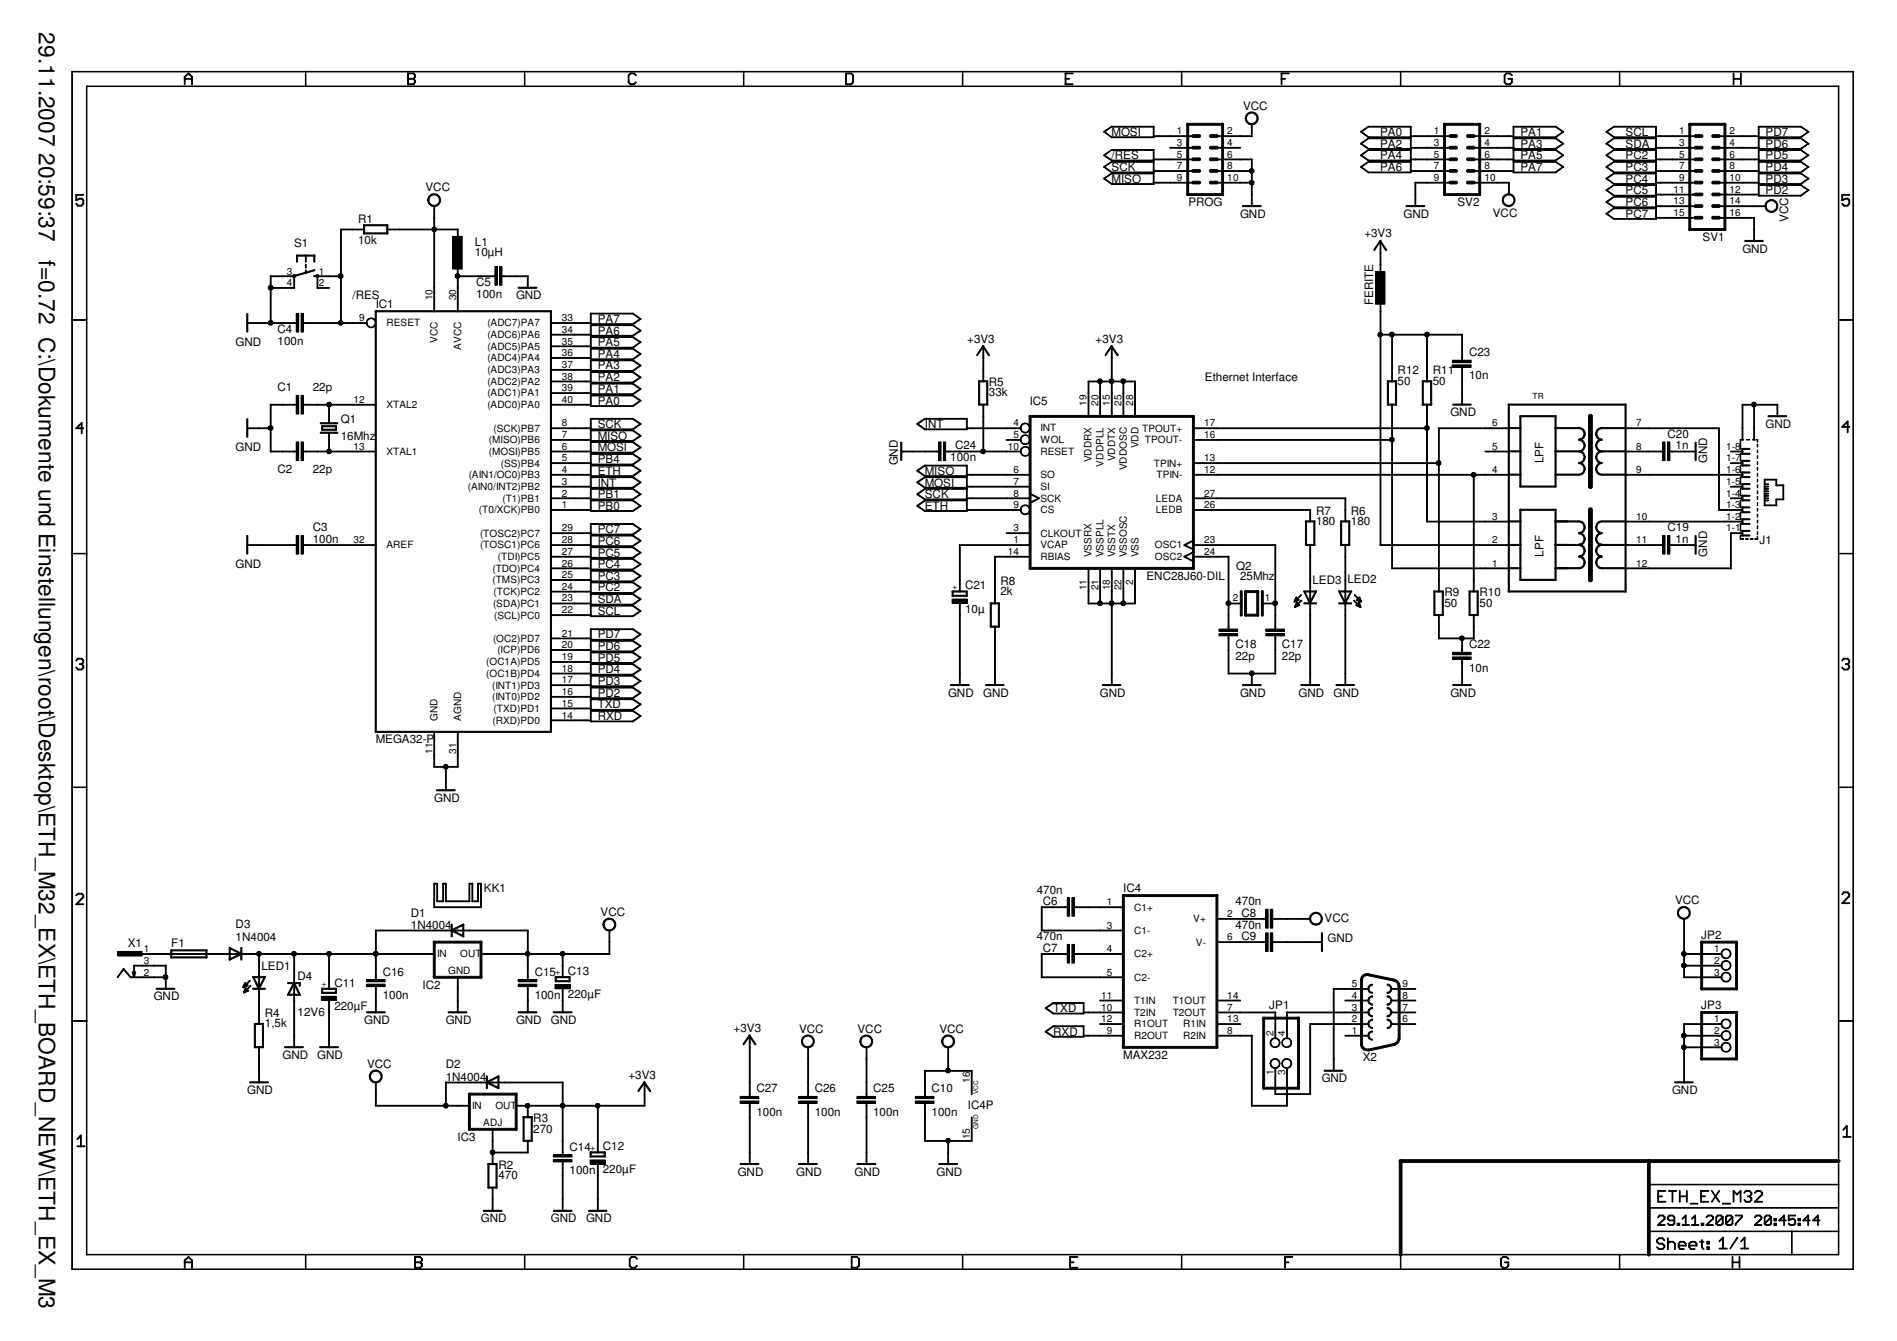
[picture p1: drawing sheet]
<svg xmlns="http://www.w3.org/2000/svg" width="297mm" height="210mm" viewBox="0 0 297 210" stroke-linecap="round" stroke-linejoin="round" font-family="sans-serif">
<defs><g id="words">
<g font-size="3.6">
<text x="6.1" y="5.1" transform="rotate(90 6.1 5.1)">29.11.2007 20:59:37</text>
<text x="6.1" y="40.7" transform="rotate(90 6.1 40.7)">f=0.72 C:\Dokumente und Einstellungen\root\Desktop\ETH_M32_EX\ETH_BOARD_NEW\ETH_EX_M32</text>
</g>
<g font-size="1.8">
<text x="194.6" y="17.1">VCC</text>
<text x="174.1" y="21.3">MOSI</text>
<text x="216.1" y="23.1">PA2</text>
<text x="216.1" y="21.3">PA0</text>
<text x="238.1" y="23.1">PA3</text>
<text x="238.1" y="21.3">PA1</text>
<text x="254.5" y="23.1">SDA</text>
<text x="254.5" y="21.3">SCL</text>
<text x="276.5" y="21.3">PD7</text>
<text x="276.5" y="23.1">PD6</text>
<text x="66.6" y="30">VCC</text>
<text x="174.1" y="26.8">SCK</text>
<text x="174.1" y="28.6">MISO</text>
<text x="174.1" y="24.9">/RES</text>
<text x="216.1" y="26.8">PA6</text>
<text x="216.1" y="24.9">PA4</text>
<text x="238.1" y="26.8">PA7</text>
<text x="238.1" y="24.9">PA5</text>
<text x="254.5" y="28.6">PC4</text>
<text x="254.5" y="26.8">PC3</text>
<text x="254.5" y="24.9">PC2</text>
<text x="276.5" y="24.9">PD5</text>
<text x="276.5" y="26.8">PD4</text>
<text x="276.5" y="28.6">PD3</text>
<text x="56.1" y="34.8">R1</text>
<text x="186.1" y="32.2">PROG</text>
<text x="194.2" y="34.1">GND</text>
<text x="219.8" y="34.1">GND</text>
<text x="228.2" y="32.2">SV2</text>
<text x="233.8" y="34">VCC</text>
<text x="254.5" y="34.1">PC7</text>
<text x="254.5" y="32.3">PC6</text>
<text x="254.5" y="30.4">PC5</text>
<text x="276.5" y="30.4">PD2</text>
<text x="280" y="34.7" transform="rotate(-90 280 34.7)">VCC</text>
<text x="46" y="38.7">S1</text>
<text x="56.1" y="38.3">10k</text>
<text x="74.4" y="38.5">L1</text>
<text x="74.4" y="40.1">10µH</text>
<text x="213.6" y="37.2">+3V3</text>
<text x="266.6" y="37.7">SV1</text>
<text x="272.8" y="39.5">GND</text>
<text x="55.2" y="46.9">/RES</text>
<text x="74.6" y="44.8">C5</text>
<text x="74.6" y="46.6">100n</text>
<text x="80.8" y="46.9">GND</text>
<text x="215" y="47.8" transform="rotate(-90 215 47.8)">FERITE</text>
<text x="43.5" y="52.1">C4</text>
<text x="43.5" y="53.9">100n</text>
<text x="58.8" y="48.2">IC1</text>
<text x="93.6" y="50.5">PA7</text>
<text x="93.6" y="52.4">PA6</text>
<text x="151.5" y="53.6">+3V3</text>
<text x="171.6" y="53.6">+3V3</text>
<text x="36.9" y="54.2">GND</text>
<text x="93.6" y="54.2">PA5</text>
<text x="93.6" y="56">PA4</text>
<text x="93.6" y="57.8">PA3</text>
<text x="93.6" y="59.7">PA2</text>
<text x="188.7" y="59.7">Ethernet Interface</text>
<text x="218.8" y="58.6">R12</text>
<text x="224.4" y="58.6">R11</text>
<text x="230" y="55.8">C23</text>
<text x="230" y="59.4">10n</text>
<text x="43.5" y="61.2">C1</text>
<text x="49" y="61.2">22p</text>
<text x="93.6" y="61.5">PA1</text>
<text x="93.6" y="63.3">PA0</text>
<text x="154.8" y="60.4">R5</text>
<text x="154.8" y="62.1">33k</text>
<text x="161.2" y="63.3">IC5</text>
<text x="218.8" y="60.2">50</text>
<text x="224.4" y="60.2">50</text>
<text x="227.1" y="65.2">GND</text>
<text x="36.9" y="70.7">GND</text>
<text x="53.4" y="66.3">Q1</text>
<text x="53.4" y="68.8">16Mhz</text>
<text x="93.6" y="67">SCK</text>
<text x="93.6" y="68.8">MISO</text>
<text x="93.6" y="70.7">MOSI</text>
<text x="144.8" y="67">INT</text>
<text x="149.5" y="70.4">C24</text>
<text x="261.1" y="68.5">C20</text>
<text x="262.4" y="70.4">1n</text>
<text x="276.5" y="67">GND</text>
<text x="43.5" y="74">C2</text>
<text x="49" y="74">22p</text>
<text x="93.6" y="72.5">PB4</text>
<text x="93.6" y="74.3">ETH</text>
<text x="93.6" y="76.2">INT</text>
<text x="93.6" y="78">PB1</text>
<text x="140.6" y="72.9" transform="rotate(-90 140.6 72.9)">GND</text>
<text x="144.8" y="78">SCK</text>
<text x="144.8" y="74.3">MISO</text>
<text x="144.8" y="76.2">MOSI</text>
<text x="148.8" y="72.2">100n</text>
<text x="241.7" y="72.5" transform="rotate(-90 241.7 72.5)">LPF</text>
<text x="267.3" y="72.5" transform="rotate(-90 267.3 72.5)">GND</text>
<text x="49" y="83.2">C3</text>
<text x="93.6" y="79.8">PB0</text>
<text x="93.6" y="83.4">PC7</text>
<text x="144.8" y="79.8">ETH</text>
<text x="206.1" y="80.6">R7</text>
<text x="206.1" y="82.2">180</text>
<text x="211.5" y="80.6">R6</text>
<text x="211.5" y="82.2">180</text>
<text x="261.1" y="83.2">C19</text>
<text x="36.9" y="88.9">GND</text>
<text x="49" y="85">100n</text>
<text x="93.6" y="85.3">PC6</text>
<text x="93.6" y="87.1">PC5</text>
<text x="93.6" y="88.9">PC4</text>
<text x="193.6" y="89.3">Q2</text>
<text x="241.7" y="87.1" transform="rotate(-90 241.7 87.1)">LPF</text>
<text x="262.4" y="85">1n</text>
<text x="267.3" y="87.1" transform="rotate(-90 267.3 87.1)">GND</text>
<text x="275.5" y="85.1">J1</text>
<text x="93.6" y="90.8">PC3</text>
<text x="93.6" y="92.6">PC2</text>
<text x="93.6" y="94.4">SDA</text>
<text x="151.1" y="92.2">C21</text>
<text x="151.1" y="95.9">10µ</text>
<text x="156.7" y="91.5">R8</text>
<text x="156.7" y="93.1">2k</text>
<text x="179.5" y="90.8">ENC28J60-DIL</text>
<text x="194.2" y="90.8">25Mhz</text>
<text x="205.5" y="91.5">LED3 LED2</text>
<text x="226.2" y="93.3">R9</text>
<text x="226.2" y="95">50</text>
<text x="231.7" y="95">50</text>
<text x="231.7" y="93.3">R10</text>
<text x="93.6" y="96.3">SCL</text>
<text x="93.6" y="99.9">PD7</text>
<text x="93.6" y="101.7">PD6</text>
<text x="193.4" y="101.5">C18</text>
<text x="200.7" y="101.5">C17</text>
<text x="230" y="101.5">C22</text>
<text x="93.6" y="103.6">PD5</text>
<text x="93.6" y="105.4">PD4</text>
<text x="93.6" y="107.2">PD3</text>
<text x="193.4" y="103.3">22p</text>
<text x="200.7" y="103.3">22p</text>
<text x="230" y="105.1">10n</text>
<text x="93.6" y="109.1">PD2</text>
<text x="93.6" y="110.9">TXD</text>
<text x="93.6" y="112.7">RXD</text>
<text x="148.4" y="109.1">GND</text>
<text x="154" y="109.1">GND</text>
<text x="172.2" y="109.1">GND</text>
<text x="194.2" y="109.1">GND</text>
<text x="203.3" y="109.1">GND</text>
<text x="208.8" y="109.1">GND</text>
<text x="227.1" y="109.1">GND</text>
<text x="58.8" y="116.4">MEGA32-P</text>
<text x="68" y="125.5">GND</text>
<text x="64.3" y="143.5">D1</text>
<text x="75.8" y="139.7">KK1</text>
<text x="94.1" y="143.3">VCC</text>
<text x="162.3" y="139.9">470n</text>
<text x="163.3" y="141.7">C6</text>
<text x="175.9" y="139.7">IC4</text>
<text x="193.4" y="141.7">470n</text>
<text x="194.4" y="143.5">C8</text>
<text x="262.3" y="141.5">VCC</text>
<text x="20" y="148.2">X1</text>
<text x="26.8" y="148.3">F1</text>
<text x="36.9" y="145.3">D3</text>
<text x="36.9" y="147.3">1N4004</text>
<text x="64.3" y="145.5">1N4004</text>
<text x="162.3" y="147.2">470n</text>
<text x="163.3" y="149">C7</text>
<text x="193.4" y="145.4">470n</text>
<text x="194.4" y="147.2">C9</text>
<text x="207.4" y="144.3">VCC</text>
<text x="207.9" y="147.4">GND</text>
<text x="266.4" y="147">JP2</text>
<text x="40.9" y="151.8">LED1</text>
<text x="46.6" y="153.4">D4</text>
<text x="52.4" y="154.4">C11</text>
<text x="59.9" y="152.7">C16</text>
<text x="66.2" y="154.8">IC2</text>
<text x="83.7" y="152.7">C15</text>
<text x="88.9" y="152.6">C13</text>
<text x="24.1" y="156.6">GND</text>
<text x="41.5" y="160.8">1,5k</text>
<text x="41.5" y="159.2">R4</text>
<text x="46.6" y="159.1">12V6</text>
<text x="52.4" y="158.1">220µF</text>
<text x="57" y="160.3">GND</text>
<text x="59.9" y="156.3">100n</text>
<text x="69.8" y="160.3">GND</text>
<text x="80.8" y="160.3">GND</text>
<text x="83.7" y="156.3">100n 220µF</text>
<text x="86.3" y="160.3">GND</text>
<text x="114.9" y="161.5">+3V3</text>
<text x="125.1" y="161.6">VCC</text>
<text x="134.3" y="161.6">VCC</text>
<text x="147.1" y="161.6">VCC</text>
<text x="164.9" y="158.5">TXD</text>
<text x="198.7" y="158">JP1</text>
<text x="266.4" y="158">JP3</text>
<text x="44.2" y="165.7">GND</text>
<text x="49.7" y="165.7">GND</text>
<text x="57.5" y="167.1">VCC</text>
<text x="69.8" y="167.2">D2</text>
<text x="164.9" y="162.1">RXD</text>
<text x="175.9" y="165.7">MAX232</text>
<text x="213.4" y="166.1">X2</text>
<text x="38.7" y="171.2">GND</text>
<text x="69.8" y="169.2">1N4004</text>
<text x="98.4" y="168.9">+3V3</text>
<text x="118.4" y="171">C27</text>
<text x="127.6" y="171">C26</text>
<text x="136.7" y="171">C25</text>
<text x="145.9" y="171">C10</text>
<text x="151.5" y="173.6">IC4P</text>
<text x="207" y="169.4">GND</text>
<text x="261.8" y="171.2">GND</text>
<text x="71.7" y="178.6">IC3</text>
<text x="83.5" y="177.3">270</text>
<text x="83.5" y="175.6">R3</text>
<text x="118.4" y="174.6">100n</text>
<text x="127.6" y="174.6">100n</text>
<text x="136.7" y="174.6">100n</text>
<text x="145.9" y="174.6">100n</text>
<text x="78" y="183">R2</text>
<text x="78" y="184.6">470</text>
<text x="89.2" y="180.1">C14</text>
<text x="89.2" y="183.8">100n 220µF</text>
<text x="94.4" y="180">C12</text>
<text x="115.5" y="184">GND</text>
<text x="124.7" y="184">GND</text>
<text x="133.8" y="184">GND</text>
<text x="146.6" y="184">GND</text>
<text x="75.3" y="191.3">GND</text>
<text x="86.3" y="191.3">GND</text>
<text x="91.8" y="191.3">GND</text>
</g>
<g font-size="1.6">
<text x="184.3" y="21">1</text>
<text x="184.3" y="22.9">3</text>
<text x="192.2" y="21">2</text>
<text x="192.2" y="22.9">4</text>
<text x="224.5" y="21">1</text>
<text x="224.5" y="22.9">3</text>
<text x="232.4" y="21">2</text>
<text x="232.4" y="22.9">4</text>
<text x="262.9" y="21">1</text>
<text x="262.9" y="22.9">3</text>
<text x="270.8" y="21">2</text>
<text x="270.8" y="22.9">4</text>
<text x="184.3" y="24.7">5</text>
<text x="184.3" y="26.5">7</text>
<text x="184.3" y="28.3">9</text>
<text x="192.2" y="24.7">6</text>
<text x="192.2" y="26.5">8</text>
<text x="192.2" y="28.3">10</text>
<text x="224.5" y="24.7">5</text>
<text x="224.5" y="26.5">7</text>
<text x="224.5" y="28.3">9</text>
<text x="232.4" y="24.7">6</text>
<text x="232.4" y="26.5">8</text>
<text x="232.4" y="28.3">10</text>
<text x="262.9" y="24.7">5</text>
<text x="262.9" y="26.5">7</text>
<text x="262.9" y="28.3">9</text>
<text x="270.8" y="24.7">6</text>
<text x="270.8" y="26.5">8</text>
<text x="270.8" y="28.3">10</text>
<text x="262" y="30.1">11</text>
<text x="262" y="32">13</text>
<text x="262" y="33.8">15</text>
<text x="270.8" y="30.1">12</text>
<text x="270.8" y="32">14</text>
<text x="270.8" y="33.8">16</text>
<text x="44.9" y="43">3</text>
<text x="44.9" y="44.8">4</text>
<text x="49.9" y="44.8">2</text>
<text x="49.9" y="43">1</text>
<text x="67.7" y="47" transform="rotate(-90 67.7 47)">10</text>
<text x="71.4" y="47" transform="rotate(-90 71.4 47)">30</text>
<text x="56.2" y="50.3">9</text>
<text x="60.5" y="51.1">RESET</text>
<text x="68.5" y="53.7" transform="rotate(-90 68.5 53.7)">VCC</text>
<text x="76.3" y="51.1">(ADC7)PA7</text>
<text x="76.3" y="52.9">(ADC6)PA6</text>
<text x="88" y="50.3">33</text>
<text x="88" y="52.1">34</text>
<text x="88" y="53.9">35</text>
<text x="72.2" y="54.8" transform="rotate(-90 72.2 54.8)">AVCC</text>
<text x="76.3" y="54.7">(ADC5)PA5</text>
<text x="76.3" y="56.6">(ADC4)PA4</text>
<text x="76.3" y="58.4">(ADC3)PA3</text>
<text x="88" y="55.8">36</text>
<text x="88" y="57.6">37</text>
<text x="88" y="59.4">38</text>
<text x="55.4" y="63.1">12</text>
<text x="60.5" y="63.9">XTAL2</text>
<text x="76.3" y="60.2">(ADC2)PA2</text>
<text x="76.3" y="62.1">(ADC1)PA1</text>
<text x="76.3" y="63.9">(ADC0)PA0</text>
<text x="88" y="61.3">39</text>
<text x="88" y="63.1">40</text>
<text x="170.1" y="63.5" transform="rotate(-90 170.1 63.5)">19</text>
<text x="172" y="63.5" transform="rotate(-90 172 63.5)">20</text>
<text x="173.8" y="63.5" transform="rotate(-90 173.8 63.5)">15</text>
<text x="175.6" y="63.5" transform="rotate(-90 175.6 63.5)">25</text>
<text x="177.4" y="63.5" transform="rotate(-90 177.4 63.5)">28</text>
<text x="55.4" y="70.4">13</text>
<text x="60.5" y="71.2">XTAL1</text>
<text x="76.6" y="69.4">(MISO)PB6</text>
<text x="76.6" y="71.2">(MOSI)PB5</text>
<text x="77.3" y="67.6">(SCK)PB7</text>
<text x="88" y="66.7">8</text>
<text x="88" y="68.6">7</text>
<text x="88" y="70.4">6</text>
<text x="157.8" y="70.4">10</text>
<text x="158.7" y="66.7">4</text>
<text x="158.7" y="68.6">5</text>
<text x="162.9" y="67.5">INT</text>
<text x="162.9" y="69.4">WOL</text>
<text x="162.9" y="71.2">RESET</text>
<text x="178.3" y="70.2" transform="rotate(-90 178.3 70.2)">VDD</text>
<text x="178.8" y="67.6">TPOUT+</text>
<text x="179.3" y="69.4">TPOUT-</text>
<text x="188.5" y="68.6">16</text>
<text x="188.5" y="66.7">17</text>
<text x="233.7" y="70.4">5</text>
<text x="233.7" y="66.7">6</text>
<text x="256.2" y="70.4">8</text>
<text x="256.2" y="66.7">7</text>
<text x="270.3" y="70.4">1-8</text>
<text x="73.3" y="76.7">(AIN0/INT2)PB2</text>
<text x="73.4" y="74.8">(AIN1/OC0)PB3</text>
<text x="78.4" y="73">(SS)PB4</text>
<text x="88" y="72.2">5</text>
<text x="88" y="74">4</text>
<text x="88" y="75.9">3</text>
<text x="88" y="77.7">2</text>
<text x="158.7" y="74">6</text>
<text x="158.7" y="75.9">7</text>
<text x="158.7" y="77.7">8</text>
<text x="162.9" y="74.8">SO</text>
<text x="162.9" y="76.7">SI</text>
<text x="170.9" y="72.4" transform="rotate(-90 170.9 72.4)">VDDRX</text>
<text x="172.8" y="73" transform="rotate(-90 172.8 73)">VDDPLL</text>
<text x="174.6" y="72.2" transform="rotate(-90 174.6 72.2)">VDDTX</text>
<text x="176.4" y="73.6" transform="rotate(-90 176.4 73.6)">VDDOSC</text>
<text x="180.7" y="73">TPIN+</text>
<text x="181.1" y="74.8">TPIN-</text>
<text x="188.5" y="74">12</text>
<text x="188.5" y="72.2">13</text>
<text x="188.5" y="77.7">27</text>
<text x="233.7" y="74">4</text>
<text x="256.2" y="74">9</text>
<text x="270.3" y="77.7">1-4</text>
<text x="270.3" y="75.9">1-5</text>
<text x="270.3" y="74">1-6</text>
<text x="270.3" y="72.2">1-7</text>
<text x="75" y="80.3">(T0/XCK)PB0</text>
<text x="75.2" y="84">(TOSC2)PC7</text>
<text x="78.7" y="78.5">(T1)PB1</text>
<text x="88" y="79.5">1</text>
<text x="88" y="83.2">29</text>
<text x="158.7" y="83.2">3</text>
<text x="158.7" y="79.5">9</text>
<text x="162.9" y="84">CLKOUT</text>
<text x="162.9" y="78.5">SCK</text>
<text x="162.9" y="80.3">CS</text>
<text x="181" y="80.3">LEDB</text>
<text x="181" y="78.5">LEDA</text>
<text x="188.5" y="79.5">26</text>
<text x="233.7" y="81.4">3</text>
<text x="256.2" y="81.4">10</text>
<text x="270.3" y="83.2">1-1</text>
<text x="270.3" y="81.4">1-2</text>
<text x="270.3" y="79.5">1-3</text>
<text x="55.4" y="85">32</text>
<text x="60.5" y="85.8">AREF</text>
<text x="75.2" y="85.9">(TOSC1)PC6</text>
<text x="77.1" y="89.5">(TDO)PC4</text>
<text x="78" y="87.7">(TDI)PC5</text>
<text x="88" y="85">28</text>
<text x="88" y="86.9">27</text>
<text x="88" y="88.7">26</text>
<text x="157.8" y="86.9">14</text>
<text x="158.7" y="85">1</text>
<text x="162.9" y="85.8">VCAP</text>
<text x="162.9" y="87.7">RBIAS</text>
<text x="170.9" y="87.2" transform="rotate(-90 170.9 87.2)">VSSRX</text>
<text x="172.8" y="87.2" transform="rotate(-90 172.8 87.2)">VSSPLL</text>
<text x="174.6" y="87.2" transform="rotate(-90 174.6 87.2)">VSSTX</text>
<text x="176.4" y="87.2" transform="rotate(-90 176.4 87.2)">VSSOSC</text>
<text x="178.3" y="87.2" transform="rotate(-90 178.3 87.2)">VSS</text>
<text x="180.8" y="85.9">OSC1</text>
<text x="180.8" y="87.7">OSC2</text>
<text x="188.5" y="85">23</text>
<text x="188.5" y="86.9">24</text>
<text x="233.7" y="88.7">1</text>
<text x="233.7" y="85">2</text>
<text x="256.2" y="85">11</text>
<text x="256.2" y="88.7">12</text>
<text x="77.1" y="91.3">(TMS)PC3</text>
<text x="77.2" y="95">(SDA)PC1</text>
<text x="77.3" y="93.1">(TCK)PC2</text>
<text x="88" y="90.5">25</text>
<text x="88" y="92.3">24</text>
<text x="88" y="94.1">23</text>
<text x="170.1" y="92.4" transform="rotate(-90 170.1 92.4)">11</text>
<text x="172" y="92.4" transform="rotate(-90 172 92.4)">21</text>
<text x="173.8" y="92.4" transform="rotate(-90 173.8 92.4)">18</text>
<text x="175.6" y="92.4" transform="rotate(-90 175.6 92.4)">22</text>
<text x="177.4" y="91.5" transform="rotate(-90 177.4 91.5)">2</text>
<text x="193" y="94.1">2</text>
<text x="198.1" y="94.1">1</text>
<text x="77.2" y="100.5">(OC2)PD7</text>
<text x="77.4" y="96.8">(SCL)PC0</text>
<text x="88" y="96">22</text>
<text x="88" y="101.5">20</text>
<text x="88" y="99.7">21</text>
<text x="76.1" y="106">(OC1B)PD4</text>
<text x="76.1" y="104.1">(OC1A)PD5</text>
<text x="77.1" y="107.8">(INT1)PD3</text>
<text x="77.9" y="102.3">(ICP)PD6</text>
<text x="88" y="107">17</text>
<text x="88" y="105.2">18</text>
<text x="88" y="103.3">19</text>
<text x="68.5" y="112.9" transform="rotate(-90 68.5 112.9)">GND</text>
<text x="72.2" y="112.9" transform="rotate(-90 72.2 112.9)">AGND</text>
<text x="77.1" y="109.6">(INT0)PD2</text>
<text x="77.1" y="113.3">(RXD)PD0</text>
<text x="77.3" y="111.4">(TXD)PD1</text>
<text x="88" y="112.5">14</text>
<text x="88" y="110.6">15</text>
<text x="88" y="108.8">16</text>
<text x="67.7" y="118" transform="rotate(-90 67.7 118)">11</text>
<text x="71.4" y="118" transform="rotate(-90 71.4 118)">31</text>
<text x="173.3" y="141.7">1</text>
<text x="177.6" y="142.5">C1+</text>
<text x="192.2" y="143.6">2</text>
<text x="22.5" y="149.1">1</text>
<text x="68.4" y="149.7">IN</text>
<text x="72.1" y="149.7">OUT</text>
<text x="173.3" y="145.4">3</text>
<text x="173.3" y="149.1">4</text>
<text x="177.6" y="146.2">C1-</text>
<text x="177.6" y="149.9">C2+</text>
<text x="186.8" y="144.4">V+</text>
<text x="187.3" y="148">V-</text>
<text x="192.2" y="147.2">6</text>
<text x="268.4" y="149.1">1</text>
<text x="22.5" y="152.7">2</text>
<text x="22.5" y="150.9">3</text>
<text x="70.2" y="152.4">GND</text>
<text x="173.3" y="152.7">5</text>
<text x="177.6" y="153.5">C2-</text>
<text x="211.7" y="154.5">5</text>
<text x="219.6" y="154.5">9</text>
<text x="268.4" y="150.9">2</text>
<text x="268.4" y="152.7">3</text>
<text x="172.4" y="156.3">11</text>
<text x="172.4" y="158.2">10</text>
<text x="172.4" y="160">12</text>
<text x="173.3" y="161.8">9</text>
<text x="177.6" y="157.1">T1IN</text>
<text x="177.6" y="159">T2IN</text>
<text x="177.6" y="160.8">R1OUT</text>
<text x="183.6" y="157.1">T1OUT</text>
<text x="183.6" y="159">T2OUT</text>
<text x="185.3" y="160.8">R1IN</text>
<text x="192.2" y="156.3">14</text>
<text x="192.2" y="158.2">7</text>
<text x="192.2" y="160">13</text>
<text x="192.2" y="161.8">8</text>
<text x="211.7" y="161.8">1</text>
<text x="211.7" y="160">2</text>
<text x="211.7" y="158.2">3</text>
<text x="211.7" y="156.3">4</text>
<text x="219.6" y="160">6</text>
<text x="219.6" y="158.2">7</text>
<text x="219.6" y="156.3">8</text>
<text x="268.4" y="160">1</text>
<text x="268.4" y="161.8">2</text>
<text x="177.6" y="162.6">R2OUT</text>
<text x="185.3" y="162.6">R2IN</text>
<text x="199.4" y="162.2" transform="rotate(-90 199.4 162.2)">2</text>
<text x="201.2" y="162.2" transform="rotate(-90 201.2 162.2)">4</text>
<text x="268.4" y="163.7">3</text>
<text x="73.9" y="173.5">IN</text>
<text x="77.6" y="173.5">OUT</text>
<text x="151.8" y="169.5" transform="rotate(-90 151.8 169.5)">16</text>
<text x="199.4" y="168.3" transform="rotate(-90 199.4 168.3)">1</text>
<text x="201.2" y="168.3" transform="rotate(-90 201.2 168.3)">3</text>
<text x="75.7" y="176.2">ADJ</text>
<text x="151.8" y="178.4" transform="rotate(-90 151.8 178.4)">15</text>
</g>
<g font-size="1.3">
<text x="240" y="62.4">TR</text>
<text x="149.8" y="92.3" transform="rotate(-90 149.8 92.3)">+</text>
<text x="51.1" y="154.5" transform="rotate(-90 51.1 154.5)">+</text>
<text x="87.7" y="152.7" transform="rotate(-90 87.7 152.7)">+</text>
<text x="93.2" y="180.1" transform="rotate(-90 93.2 180.1)">+</text>
</g>
<g font-size="1">
<text x="153.2" y="171.2" transform="rotate(-90 153.2 171.2)">VCC</text>
<text x="153.2" y="176.7" transform="rotate(-90 153.2 176.7)">GND</text>
</g>
</g></defs>
<g fill="#000">
<path d="M28.9 12h.1l-.1 1.3v-.1z" fill-rule="evenodd"/>
<path d="M28.9 12l.6-.6 .1 .1-.7 .6z" fill-rule="evenodd"/>
<path d="M29.4 11.5l.2-.1 .5 .7h-.1z" fill-rule="evenodd"/>
<path d="M30 12h.1v1.3l-.1-.1z" fill-rule="evenodd"/>
<path d="M28.9 12.3h1.2v.1h-1.2z" fill-rule="evenodd"/>
<path d="M11.2 11.2h36.7l-36.6 .1z" fill-rule="evenodd"/>
<path d="M13.5 13.5h34.4h-34.3z" fill-rule="evenodd"/>
<path d="M47.8 11.2h.1v2.3z" fill-rule="evenodd"/>
<path d="M63.8 11.5h.2l-.1 1.8-.1-.1z" fill-rule="evenodd"/>
<path d="M63.8 11.5l1-.1v.1l-.9 .1z" fill-rule="evenodd"/>
<path d="M64.9 12l.2 .1-.4 .3z" fill-rule="evenodd"/>
<path d="M64.9 12.8l.2 .1-.4 .4z" fill-rule="evenodd"/>
<path d="M63.8 13.2l1-.1v.1l-.9 .1z" fill-rule="evenodd"/>
<path d="M63.8 12.3h1v.1h-.9z" fill-rule="evenodd"/>
<path d="M64.7 11.5l.1-.1 .3 .4-.1 .1z" fill-rule="evenodd"/>
<path d="M64.9 11.8h.2l-.1 .3z" fill-rule="evenodd"/>
<path d="M64.7 12.3h.1l.3 .4h-.1z" fill-rule="evenodd"/>
<path d="M64.9 12.6h.2l-.1 .4z" fill-rule="evenodd"/>
<path d="M47.8 11.2h34.4l-34.3 .1z" fill-rule="evenodd"/>
<path d="M47.8 13.5h34.4h-34.3z" fill-rule="evenodd"/>
<path d="M82.1 11.2h.1v2.3z" fill-rule="evenodd"/>
<path d="M98.4 11.8h.1v1.2l-.1-.1z" fill-rule="evenodd"/>
<path d="M98.4 11.8l.3-.4 .1 .1-.3 .4z" fill-rule="evenodd"/>
<path d="M98.4 12.9l.1-.1 .3 .4-.1 .1z" fill-rule="evenodd"/>
<path d="M99.5 12.8l.1 .1-.3 .4-.1-.1z" fill-rule="evenodd"/>
<path d="M98.7 11.5l.6-.1v.1l-.6 .1z" fill-rule="evenodd"/>
<path d="M98.7 13.1h.6v.1l-.6 .1z" fill-rule="evenodd"/>
<path d="M99.3 11.4l.3 .4v.1l-.4-.4z" fill-rule="evenodd"/>
<path d="M82.1 11.2h34.4l-34.3 .1z" fill-rule="evenodd"/>
<path d="M82.1 13.5h34.4h-34.3z" fill-rule="evenodd"/>
<path d="M132.4 11.5h.1v1.8l-.1-.1z" fill-rule="evenodd"/>
<path d="M133.5 12.8l.1 .1-.3 .4z" fill-rule="evenodd"/>
<path d="M132.4 13.2l.9-.1 .1 .1-1 .1z" fill-rule="evenodd"/>
<path d="M132.4 11.5l.9-.1 .1 .1-1 .1z" fill-rule="evenodd"/>
<path d="M133.5 11.8h.1v1.2l-.1-.1z" fill-rule="evenodd"/>
<path d="M133.3 11.5v-.1l.3 .4v.1z" fill-rule="evenodd"/>
<path d="M166.8 11.5h.1v1.8l-.1-.1z" fill-rule="evenodd"/>
<path d="M166.8 12.3h.6l.1 .1h-.7z" fill-rule="evenodd"/>
<path d="M166.8 11.5l1.2-.1v.1l-1.2 .1z" fill-rule="evenodd"/>
<path d="M166.8 13.2l1.2-.1v.1l-1.2 .1z" fill-rule="evenodd"/>
<path d="M172.8 20.6l1.3-.8-1.2 .9z" fill-rule="evenodd"/>
<path d="M174 19.8h6.7v.1h-6.6z" fill-rule="evenodd"/>
<path d="M185.8 19.4l.1-.1h5.6l.1 .2-.1 .1h-5.6z" fill-rule="evenodd"/>
<path d="M195.2 17.9l.6-.4h.4l.4 .2 .4 .5v.6l-.3 .5-.5 .2h-.6l-.4-.4-.2-.3v-.3h.2v-.2a.87 .87 0 0 1 1.3-.4 .82 .82 0 0 1 .3 .9 .82 .82 0 0 1-.7 .5l-.6-.1-.3-.4v-.3h-.2z" fill-rule="evenodd"/>
<path d="M200.6 11.5h.1v1.8l-.1-.1z" fill-rule="evenodd"/>
<path d="M200.6 12.3h.6l.1 .1h-.7z" fill-rule="evenodd"/>
<path d="M200.6 11.5l1.2-.1 .1 .1-1.3 .1z" fill-rule="evenodd"/>
<path d="M213 20.6l1.3-.8h.1l-1.3 .9z" fill-rule="evenodd"/>
<path d="M214.2 19.8h6.7l.1 .1h-6.7z" fill-rule="evenodd"/>
<path d="M226 19.4l.1-.1h5.7v.2v.1h-5.7z" fill-rule="evenodd"/>
<path d="M235.5 11.8h.2l-.1 1.2-.1-.1z" fill-rule="evenodd"/>
<path d="M235.5 11.8l.4-.4 .1 .1-.4 .4z" fill-rule="evenodd"/>
<path d="M235.5 12.9l.1-.1 .4 .4-.1 .1z" fill-rule="evenodd"/>
<path d="M235.8 11.5l.7-.1v.1l-.6 .1z" fill-rule="evenodd"/>
<path d="M235.8 13.2l.7-.1v.1l-.6 .1z" fill-rule="evenodd"/>
<path d="M236.4 11.5l.1-.1 .3 .4-.1 .1z" fill-rule="evenodd"/>
<path d="M236.4 13.2l.3-.4 .1 .1-.3 .4z" fill-rule="evenodd"/>
<path d="M236.7 12.3h.1v.7l-.1-.1z" fill-rule="evenodd"/>
<path d="M236.2 12.3h.6v.1h-.6z" fill-rule="evenodd"/>
<path d="M236.9 19.8h6.7l.1 .1h-6.7z" fill-rule="evenodd"/>
<path d="M251.5 20.6l1.2-.8h.1l-1.2 .9z" fill-rule="evenodd"/>
<path d="M252.7 19.8h6.6l.1 .1h-6.7z" fill-rule="evenodd"/>
<path d="M264.4 19.4l.1-.1h5.7v.2v.1h-5.7z" fill-rule="evenodd"/>
<path d="M271.4 11.5h.1v1.8l-.1-.1z" fill-rule="evenodd"/>
<path d="M271.4 12.3h1.2l.1 .1h-1.3z" fill-rule="evenodd"/>
<path d="M272.5 11.5h.2l-.1 1.8-.1-.1z" fill-rule="evenodd"/>
<path d="M275.3 19.8h6.7l.1 .1h-6.7z" fill-rule="evenodd"/>
<path d="M11.9 30.5h.1v.9h-.1z" fill-rule="evenodd"/>
<path d="M11.9 31.9l.1-.1 .2 .5z" fill-rule="evenodd"/>
<path d="M11.9 31.3l.7-.2-.6 .3z" fill-rule="evenodd"/>
<path d="M12.4 31.1l.4-.1 .1 .1-.4 .1z" fill-rule="evenodd"/>
<path d="M13 31.8l.1 .1-.3 .4z" fill-rule="evenodd"/>
<path d="M12.1 32.2l.7-.1 .1 .1-.7 .1z" fill-rule="evenodd"/>
<path d="M11.9 30.5l1.2-.1v.1l-1.2 .1z" fill-rule="evenodd"/>
<path d="M12.7 31.1l.2-.1 .2 .4h-.1z" fill-rule="evenodd"/>
<path d="M13 31.3h.1v.7l-.1-.1z" fill-rule="evenodd"/>
<path d="M53.3 35.9h1.9h.1l-1.9 .1z" fill-rule="evenodd"/>
<path d="M56.9 35.2h.2v1.4h-.2z" fill-rule="evenodd"/>
<path d="M55.1 35.9h2l-1.9 .1z" fill-rule="evenodd"/>
<path d="M56.9 36.5l3.8-.1v.2h-3.7z" fill-rule="evenodd"/>
<path d="M56.9 35.2h3.8v.1h-3.7z" fill-rule="evenodd"/>
<path d="M60.6 35.2h.1v1.4h-.1z" fill-rule="evenodd"/>
<path d="M60.6 35.9h2l-2 .1z" fill-rule="evenodd"/>
<path d="M67.2 30.6a1.02 1.02 0 0 1 1.5 0 1.02 1.02 0 0 1 0 1.4l-.6 .3h-.4l-.5-.3-.2-.4v-.3h.2v-.2l.3-.4 .3-.2h.4a.83 .83 0 0 1 .6 .8 .83 .83 0 0 1-.6 .8l-.6-.1-.3-.3-.1-.4h-.2z" fill-rule="evenodd"/>
<path d="M62.5 35.9h5.5h.1l-5.6 .1z" fill-rule="evenodd"/>
<path d="M67.9 34.1h.2l-.1 1.9-.1-.1z" fill-rule="evenodd"/>
<path d="M67.9 32.3h.2l-.1 1.9-.1-.1z" fill-rule="evenodd"/>
<path d="M70.9 37h1.5v5.1h-1.5z" fill-rule="evenodd"/>
<path d="M67.9 35.9h3.8l-3.7 .1z" fill-rule="evenodd"/>
<path d="M71.6 35.9h.1v1.9h-.1z" fill-rule="evenodd"/>
<path d="M172.8 27.9h.1l1.2 .9v.1z" fill-rule="evenodd"/>
<path d="M172.8 27.9l1.3-.8-1.2 .9z" fill-rule="evenodd"/>
<path d="M172.8 20.6h.1l1.2 .9z" fill-rule="evenodd"/>
<path d="M172.8 24.3h.1l1.2 .8v.1z" fill-rule="evenodd"/>
<path d="M172.8 24.3l1.3-.9v.1l-1.2 .9z" fill-rule="evenodd"/>
<path d="M172.8 26.1h.1l1.2 .9v.1z" fill-rule="evenodd"/>
<path d="M172.8 26.1l1.3-.8-1.2 .9z" fill-rule="evenodd"/>
<path d="M174 28.8l6.7-.1v.1l-6.6 .1z" fill-rule="evenodd"/>
<path d="M174 27.1h6.7v.1h-6.6z" fill-rule="evenodd"/>
<path d="M180.6 27.1h.1v1.6l-.1-.1z" fill-rule="evenodd"/>
<path d="M180.6 28.6h.1v.3z" fill-rule="evenodd"/>
<path d="M174 21.5l6.7-.1v.1h-6.6z" fill-rule="evenodd"/>
<path d="M180.6 19.8h.1v1.6l-.1-.1z" fill-rule="evenodd"/>
<path d="M180.6 21.3h.1v.2z" fill-rule="evenodd"/>
<path d="M174 25.1h6.7l-6.6 .1z" fill-rule="evenodd"/>
<path d="M174 23.5l6.7-.1v.1h-6.6z" fill-rule="evenodd"/>
<path d="M180.6 23.4l.1 .1v1.5h-.1z" fill-rule="evenodd"/>
<path d="M180.6 24.9h.1v.3z" fill-rule="evenodd"/>
<path d="M174 27l6.7-.1v.1l-6.6 .1z" fill-rule="evenodd"/>
<path d="M174 25.3h6.7v.1h-6.6z" fill-rule="evenodd"/>
<path d="M180.6 25.3h.1v1.5h-.1z" fill-rule="evenodd"/>
<path d="M180.6 26.7l.1 .1v.3l-.1-.1z" fill-rule="evenodd"/>
<path d="M180.6 28.6l.8-.1 .1 .1-.9 .1z" fill-rule="evenodd"/>
<path d="M180.6 21.3h.8h.1l-.9 .1z" fill-rule="evenodd"/>
<path d="M180.6 24.9h.8l.1 .1h-.9z" fill-rule="evenodd"/>
<path d="M180.6 26.7h.8l.1 .1h-.9z" fill-rule="evenodd"/>
<path d="M181.3 26.8l1.9-.1 .1 .1h-1.9z" fill-rule="evenodd"/>
<path d="M181.3 28.6l1.9-.1 .1 .1-1.9 .1z" fill-rule="evenodd"/>
<path d="M181.3 21.3h1.9h.1l-1.9 .1z" fill-rule="evenodd"/>
<path d="M181.3 24.9h1.9l.1 .1h-1.9z" fill-rule="evenodd"/>
<path d="M185.8 19.4l.1-.1 .2 .1v11.1l-.1 .1-.2-.1z" fill-rule="evenodd"/>
<path d="M183.2 21.3h3.7l-3.7 .1z" fill-rule="evenodd"/>
<path d="M183.2 23.1h3.7v.1h-3.7z" fill-rule="evenodd"/>
<path d="M183.2 24.9h3.7v.1h-3.7z" fill-rule="evenodd"/>
<path d="M183.2 26.7h3.7v.1h-3.7z" fill-rule="evenodd"/>
<path d="M183.2 28.6l3.7-.1v.1l-3.7 .1z" fill-rule="evenodd"/>
<path d="M186.6 28.5l.2-.1h1.1l.1 .3-.1 .1h-1.1z" fill-rule="evenodd"/>
<path d="M186.6 26.7l.2-.2h1.1l.1 .3-.1 .2h-1.1z" fill-rule="evenodd"/>
<path d="M186.6 24.8l.2-.1h1.1l.1 .3-.1 .1h-1.1z" fill-rule="evenodd"/>
<path d="M186.6 23l.2-.1h1.1l.1 .3-.1 .1h-1.1z" fill-rule="evenodd"/>
<path d="M186.6 21.2l.2-.1h1.1l.1 .3-.1 .1h-1.1z" fill-rule="evenodd"/>
<path d="M189.4 28.5l.1-.1h1.1l.1 .3-.1 .1h-1.1z" fill-rule="evenodd"/>
<path d="M189.4 26.7l.1-.2h1.1l.1 .3-.1 .2h-1.1z" fill-rule="evenodd"/>
<path d="M189.4 24.8l.1-.1h1.1l.1 .3-.1 .1h-1.1z" fill-rule="evenodd"/>
<path d="M189.4 23l.1-.1h1.1l.1 .3-.1 .1h-1.1z" fill-rule="evenodd"/>
<path d="M189.4 21.2l.1-.1h1.1l.1 .3-.1 .1h-1.1z" fill-rule="evenodd"/>
<path d="M191.3 19.4l.1-.1 .2 .1v11.1l-.1 .1-.2-.1z" fill-rule="evenodd"/>
<path d="M185.8 30.4l.1-.1h5.6l.1 .2-.1 .1h-5.6z" fill-rule="evenodd"/>
<path d="M190.5 21.3h3.7h.1l-3.8 .1z" fill-rule="evenodd"/>
<path d="M190.5 23.1h3.7l.1 .1h-3.8z" fill-rule="evenodd"/>
<path d="M190.5 24.9h3.7l.1 .1h-3.8z" fill-rule="evenodd"/>
<path d="M190.5 26.7h3.7l.1 .1h-3.8z" fill-rule="evenodd"/>
<path d="M190.5 28.6l3.7-.1 .1 .1-3.8 .1z" fill-rule="evenodd"/>
<path d="M194.1 21.3h1.9h.1l-1.9 .1z" fill-rule="evenodd"/>
<path d="M194.1 28.6l1.9-.1 .1 .1-1.9 .1z" fill-rule="evenodd"/>
<path d="M194.1 26.8l1.9-.1 .1 .1h-1.9z" fill-rule="evenodd"/>
<path d="M194.1 24.9h1.9l.1 .1h-1.9z" fill-rule="evenodd"/>
<path d="M195.9 24.9h.2l-.1 1.9h-.1z" fill-rule="evenodd"/>
<path d="M195.9 26.8h.2l-.1 1.9-.1-.1z" fill-rule="evenodd"/>
<path d="M195.9 28.6h.2l-.1 1.9h-.1z" fill-rule="evenodd"/>
<path d="M196 30.4h.1l-.1 1.9h-.1z" fill-rule="evenodd"/>
<path d="M195.9 19.4h.2l-.1 2-.1-.1z" fill-rule="evenodd"/>
<path d="M195.7 28.3h.5a.36 .36 0 0 1 .2 .3 .36 .36 0 0 1-.3 .4h-.2a.39 .39 0 0 1-.2-.7z" fill-rule="evenodd"/>
<path d="M194.6 32.2h2.8l.1 .1h-2.9z" fill-rule="evenodd"/>
<path d="M213 20.6h.1l1.3 .9h-.1z" fill-rule="evenodd"/>
<path d="M213 22.5l.1-.1 1.3 .9-.1 .1z" fill-rule="evenodd"/>
<path d="M213 22.4l1.3-.8h.1l-1.3 1z" fill-rule="evenodd"/>
<path d="M213 26.1h.1l1.3 .9-.1 .1z" fill-rule="evenodd"/>
<path d="M213 26.1l1.3-.8h.1l-1.3 .9z" fill-rule="evenodd"/>
<path d="M213 24.3h.1l1.3 .8-.1 .1z" fill-rule="evenodd"/>
<path d="M213 24.3l1.3-.9 .1 .1-1.3 .9z" fill-rule="evenodd"/>
<path d="M216.1 37.7h.1l-1 1.5-.1-.1z" fill-rule="evenodd"/>
<path d="M216.1 37.7h.1v2l-.1-.1z" fill-rule="evenodd"/>
<path d="M216.1 37.7l.1-.1 .9 1.5v.1h-.2z" fill-rule="evenodd"/>
<path d="M214.2 21.5l6.7-.1 .1 .1h-6.7z" fill-rule="evenodd"/>
<path d="M220.8 19.8h.2l-.1 1.6-.1-.1z" fill-rule="evenodd"/>
<path d="M220.8 21.3h.2l-.1 .2z" fill-rule="evenodd"/>
<path d="M214.3 23.2h6.6l.1 .1-6.7 .1z" fill-rule="evenodd"/>
<path d="M214.2 21.6h6.7l.1 .1h-6.7z" fill-rule="evenodd"/>
<path d="M220.8 21.6h.2l-.1 1.6h-.1z" fill-rule="evenodd"/>
<path d="M220.8 23.1h.2l-.1 .3z" fill-rule="evenodd"/>
<path d="M214.3 26.9h6.6l.1 .1-6.7 .1z" fill-rule="evenodd"/>
<path d="M214.2 25.3h6.7l.1 .1h-6.7z" fill-rule="evenodd"/>
<path d="M220.8 25.3h.2l-.1 1.5h-.1z" fill-rule="evenodd"/>
<path d="M220.8 26.8h.2l-.1 .3z" fill-rule="evenodd"/>
<path d="M214.2 25.1h6.7h.1l-6.7 .1z" fill-rule="evenodd"/>
<path d="M214.3 23.4h6.6l.1 .1h-6.7z" fill-rule="evenodd"/>
<path d="M220.8 23.5h.2l-.1 1.5h-.1z" fill-rule="evenodd"/>
<path d="M220.8 24.9h.2l-.1 .3z" fill-rule="evenodd"/>
<path d="M221.6 28.6h.1l-.1 1.9z" fill-rule="evenodd"/>
<path d="M221.6 30.4h.1l-.1 1.9z" fill-rule="evenodd"/>
<path d="M220.8 21.3h.8h.1l-.8 .1z" fill-rule="evenodd"/>
<path d="M220.8 23.1h.8l.1 .1h-.8z" fill-rule="evenodd"/>
<path d="M220.8 26.8l.8-.1 .1 .1h-.8z" fill-rule="evenodd"/>
<path d="M220.8 24.9h.8l.1 .1h-.8z" fill-rule="evenodd"/>
<path d="M220.2 32.2h2.8l.1 .1h-2.9z" fill-rule="evenodd"/>
<path d="M221.6 28.6l1.9-.1v.1l-1.9 .1z" fill-rule="evenodd"/>
<path d="M221.6 26.7h1.9v.1h-1.9z" fill-rule="evenodd"/>
<path d="M221.6 24.9h1.9v.1h-1.9z" fill-rule="evenodd"/>
<path d="M221.6 23.1h1.9v.1h-1.9z" fill-rule="evenodd"/>
<path d="M221.6 21.3h1.9l-1.9 .1z" fill-rule="evenodd"/>
<path d="M226 19.4l.1-.1 .2 .1v11.1v.1l-.3-.1z" fill-rule="evenodd"/>
<path d="M223.4 21.3h3.7h.1l-3.8 .1z" fill-rule="evenodd"/>
<path d="M223.4 23.1h3.7l.1 .1h-3.8z" fill-rule="evenodd"/>
<path d="M223.4 24.9h3.7l.1 .1h-3.8z" fill-rule="evenodd"/>
<path d="M223.4 26.8l3.7-.1 .1 .1h-3.8z" fill-rule="evenodd"/>
<path d="M223.4 28.6l3.7-.1 .1 .1-3.8 .1z" fill-rule="evenodd"/>
<path d="M226.9 28.5l.1-.1h1.1l.1 .3-.1 .1h-1.1z" fill-rule="evenodd"/>
<path d="M226.9 26.7l.1-.2h1.1l.1 .3-.1 .2h-1.1z" fill-rule="evenodd"/>
<path d="M226.9 24.8l.1-.1h1.1l.1 .3-.1 .1h-1.1z" fill-rule="evenodd"/>
<path d="M226.9 23l.1-.1h1.1l.1 .3-.1 .1h-1.1z" fill-rule="evenodd"/>
<path d="M226.9 21.2l.1-.1h1.1l.1 .3-.1 .1h-1.1z" fill-rule="evenodd"/>
<path d="M229.6 28.5l.2-.1h1l.2 .3-.2 .1h-1z" fill-rule="evenodd"/>
<path d="M229.6 26.7l.2-.2h1l.2 .3-.2 .2h-1z" fill-rule="evenodd"/>
<path d="M229.6 24.8l.2-.1h1l.2 .3-.2 .1h-1z" fill-rule="evenodd"/>
<path d="M229.6 23l.2-.1h1l.2 .3-.2 .1h-1z" fill-rule="evenodd"/>
<path d="M229.6 21.2l.2-.1h1l.2 .3-.2 .1h-1z" fill-rule="evenodd"/>
<path d="M231.5 19.4l.1-.1 .2 .1v11.1v.1l-.3-.1z" fill-rule="evenodd"/>
<path d="M226 30.4l.1-.1h5.7v.2v.1h-5.7z" fill-rule="evenodd"/>
<path d="M230.7 21.3h3.8l-3.8 .1z" fill-rule="evenodd"/>
<path d="M230.7 23.1h3.8v.1h-3.8z" fill-rule="evenodd"/>
<path d="M230.7 24.9h3.8v.1h-3.8z" fill-rule="evenodd"/>
<path d="M230.7 26.8l3.8-.1v.1h-3.8z" fill-rule="evenodd"/>
<path d="M230.7 28.6l3.8-.1v.1l-3.8 .1z" fill-rule="evenodd"/>
<path d="M235.4 30.7a1.03 1.03 0 0 1 1-.4 1.03 1.03 0 0 1 .8 .8v.4a1.02 1.02 0 0 1-.9 .8 1.02 1.02 0 0 1-1-.6l-.1-.4h.2l.2-.5 .4-.3 .7 .1 .3 .3 .1 .6-.2 .3-.3 .3h-.6l-.4-.3-.2-.5h-.2z" fill-rule="evenodd"/>
<path d="M234.4 28.6l1.9-.1v.1l-1.9 .1z" fill-rule="evenodd"/>
<path d="M234.4 26.8l1.9-.1v.1h-1.9z" fill-rule="evenodd"/>
<path d="M234.4 24.9h1.9v.1h-1.9z" fill-rule="evenodd"/>
<path d="M234.4 23.1h1.9v.1h-1.9z" fill-rule="evenodd"/>
<path d="M234.4 21.3h1.9l-1.9 .1z" fill-rule="evenodd"/>
<path d="M236.2 28.5l.1 .1v1.9h-.1z" fill-rule="evenodd"/>
<path d="M236.9 19.8h.2l-.1 1.6-.1-.1z" fill-rule="evenodd"/>
<path d="M236.9 21.3h.2l-.1 .2z" fill-rule="evenodd"/>
<path d="M236.2 21.3h.8h.1l-.9 .1z" fill-rule="evenodd"/>
<path d="M236.9 21.6h.2l-.1 1.6h-.1z" fill-rule="evenodd"/>
<path d="M236.9 23.1h.2l-.1 .3z" fill-rule="evenodd"/>
<path d="M236.2 23.1h.8l.1 .1h-.9z" fill-rule="evenodd"/>
<path d="M236.9 23.5h.2l-.1 1.5h-.1z" fill-rule="evenodd"/>
<path d="M236.9 24.9h.2l-.1 .3z" fill-rule="evenodd"/>
<path d="M236.2 24.9h.8l.1 .1h-.9z" fill-rule="evenodd"/>
<path d="M236.9 25.3h.2l-.1 1.5h-.1z" fill-rule="evenodd"/>
<path d="M236.9 26.8h.2l-.1 .3z" fill-rule="evenodd"/>
<path d="M236.2 26.8l.8-.1 .1 .1h-.9z" fill-rule="evenodd"/>
<path d="M237 21.4h6.6l.1 .1h-6.7z" fill-rule="evenodd"/>
<path d="M236.9 23.3l6.7-.1 .1 .1-6.7 .1z" fill-rule="evenodd"/>
<path d="M236.9 21.6h6.7l.1 .1h-6.7z" fill-rule="evenodd"/>
<path d="M236.9 25.1h6.7h.1l-6.7 .1z" fill-rule="evenodd"/>
<path d="M236.9 23.5l6.7-.1 .1 .1h-6.7z" fill-rule="evenodd"/>
<path d="M236.9 27l6.7-.1 .1 .1-6.7 .1z" fill-rule="evenodd"/>
<path d="M236.9 25.3h6.7l.1 .1h-6.7z" fill-rule="evenodd"/>
<path d="M243.5 21.4l1.3-.8-1.2 .9z" fill-rule="evenodd"/>
<path d="M243.5 19.8h.1l1.2 .9z" fill-rule="evenodd"/>
<path d="M243.5 23.2l1.3-.8v.1l-1.2 .9z" fill-rule="evenodd"/>
<path d="M243.6 21.6l1.2 .9v.1l-1.3-.9z" fill-rule="evenodd"/>
<path d="M243.5 25.1l1.3-.8-1.2 .9z" fill-rule="evenodd"/>
<path d="M243.5 23.5l.1-.1 1.2 .9v.1z" fill-rule="evenodd"/>
<path d="M243.5 26.9l1.3-.8-1.2 1z" fill-rule="evenodd"/>
<path d="M243.5 25.3h.1l1.2 .9z" fill-rule="evenodd"/>
<path d="M251.5 22.5l.1-.1 1.2 .9-.1 .1z" fill-rule="evenodd"/>
<path d="M251.5 22.4l1.2-.8h.1l-1.2 1z" fill-rule="evenodd"/>
<path d="M251.5 26.1h.1l1.2 .9-.1 .1z" fill-rule="evenodd"/>
<path d="M251.5 26.1l1.2-.8h.1l-1.2 .9z" fill-rule="evenodd"/>
<path d="M251.5 29.8l.1-.1 1.2 .9-.1 .1z" fill-rule="evenodd"/>
<path d="M251.5 29.7l1.2-.8 .1 .1-1.2 .8z" fill-rule="evenodd"/>
<path d="M251.5 33.4h.1l1.2 .9h-.1z" fill-rule="evenodd"/>
<path d="M251.5 33.4l1.2-.8h.1l-1.2 .9z" fill-rule="evenodd"/>
<path d="M251.5 20.6h.1l1.2 .9h-.1z" fill-rule="evenodd"/>
<path d="M251.5 24.3h.1l1.2 .8-.1 .1z" fill-rule="evenodd"/>
<path d="M251.5 24.3l1.2-.9 .1 .1-1.2 .9z" fill-rule="evenodd"/>
<path d="M251.5 27.9h.1l1.2 .9-.1 .1z" fill-rule="evenodd"/>
<path d="M251.5 27.9l1.2-.8h.1l-1.2 .9z" fill-rule="evenodd"/>
<path d="M251.5 31.6h.1l1.2 .9h-.1z" fill-rule="evenodd"/>
<path d="M251.5 31.6l1.2-.9 .1 .1-1.2 .9z" fill-rule="evenodd"/>
<path d="M252.7 23.3l6.6-.1 .1 .1-6.7 .1z" fill-rule="evenodd"/>
<path d="M252.7 21.6h6.6l.1 .1h-6.7z" fill-rule="evenodd"/>
<path d="M259.2 21.6h.2l-.1 1.6h-.1z" fill-rule="evenodd"/>
<path d="M259.2 23.1h.2l-.1 .3z" fill-rule="evenodd"/>
<path d="M252.7 27l6.6-.1 .1 .1-6.7 .1z" fill-rule="evenodd"/>
<path d="M252.7 25.3h6.6l.1 .1h-6.7z" fill-rule="evenodd"/>
<path d="M259.2 25.3h.2l-.1 1.5h-.1z" fill-rule="evenodd"/>
<path d="M259.2 26.8h.2l-.1 .3z" fill-rule="evenodd"/>
<path d="M252.7 30.6h6.6h.1l-6.7 .1z" fill-rule="evenodd"/>
<path d="M252.7 29l6.6-.1 .1 .1h-6.7z" fill-rule="evenodd"/>
<path d="M259.2 29h.2l-.1 1.5h-.1z" fill-rule="evenodd"/>
<path d="M259.2 30.4h.2l-.1 .3z" fill-rule="evenodd"/>
<path d="M252.7 34.2h6.6l.1 .1h-6.7z" fill-rule="evenodd"/>
<path d="M252.7 32.6h6.6h.1l-6.7 .1z" fill-rule="evenodd"/>
<path d="M259.3 32.6h.1l-.1 1.6-.1-.1z" fill-rule="evenodd"/>
<path d="M259.2 34.1h.2l-.1 .2z" fill-rule="evenodd"/>
<path d="M252.7 21.5l6.6-.1 .1 .1h-6.7z" fill-rule="evenodd"/>
<path d="M259.2 19.8h.2l-.1 1.6-.1-.1z" fill-rule="evenodd"/>
<path d="M259.2 21.3h.2l-.1 .2z" fill-rule="evenodd"/>
<path d="M252.7 25.1h6.6h.1l-6.7 .1z" fill-rule="evenodd"/>
<path d="M252.7 23.5l6.6-.1 .1 .1h-6.7z" fill-rule="evenodd"/>
<path d="M259.2 23.5h.2l-.1 1.5h-.1z" fill-rule="evenodd"/>
<path d="M259.2 24.9h.2l-.1 .3z" fill-rule="evenodd"/>
<path d="M252.7 28.8l6.6-.1 .1 .1-6.7 .1z" fill-rule="evenodd"/>
<path d="M252.7 27.1h6.6l.1 .1h-6.7z" fill-rule="evenodd"/>
<path d="M259.2 27.1h.2l-.1 1.6-.1-.1z" fill-rule="evenodd"/>
<path d="M259.2 28.6h.2l-.1 .3z" fill-rule="evenodd"/>
<path d="M252.7 32.4h6.6l.1 .1h-6.7z" fill-rule="evenodd"/>
<path d="M252.7 30.8l6.6-.1 .1 .1-6.7 .1z" fill-rule="evenodd"/>
<path d="M259.2 30.8h.2l-.1 1.5h-.1z" fill-rule="evenodd"/>
<path d="M259.2 32.3h.2l-.1 .2z" fill-rule="evenodd"/>
<path d="M259.2 23.1h.8l.1 .1h-.8z" fill-rule="evenodd"/>
<path d="M259.2 26.8l.8-.1 .1 .1h-.8z" fill-rule="evenodd"/>
<path d="M259.2 30.4h.8l.1 .1h-.8z" fill-rule="evenodd"/>
<path d="M259.2 34.1l.8-.1 .1 .1-.8 .1z" fill-rule="evenodd"/>
<path d="M259.2 21.3h.8h.1l-.8 .1z" fill-rule="evenodd"/>
<path d="M259.2 24.9h.8l.1 .1h-.8z" fill-rule="evenodd"/>
<path d="M259.2 28.6l.8-.1 .1 .1-.8 .1z" fill-rule="evenodd"/>
<path d="M259.2 32.3l.8-.1 .1 .1h-.8z" fill-rule="evenodd"/>
<path d="M260 34.1l1.9-.1v.1l-1.9 .1z" fill-rule="evenodd"/>
<path d="M260 32.3l1.9-.1v.1h-1.9z" fill-rule="evenodd"/>
<path d="M260 30.4h1.9v.1h-1.9z" fill-rule="evenodd"/>
<path d="M260 28.6l1.9-.1v.1l-1.9 .1z" fill-rule="evenodd"/>
<path d="M260 26.8l1.9-.1v.1h-1.9z" fill-rule="evenodd"/>
<path d="M260 24.9h1.9v.1h-1.9z" fill-rule="evenodd"/>
<path d="M260 23.1h1.9v.1h-1.9z" fill-rule="evenodd"/>
<path d="M260 21.3h1.9l-1.9 .1z" fill-rule="evenodd"/>
<path d="M264.4 19.4l.1-.1 .2 .1v16.6v.1l-.3-.1z" fill-rule="evenodd"/>
<path d="M261.8 21.3h3.7h.1l-3.7 .1z" fill-rule="evenodd"/>
<path d="M261.8 23.1h3.7l.1 .1h-3.7z" fill-rule="evenodd"/>
<path d="M261.8 24.9h3.7l.1 .1h-3.7z" fill-rule="evenodd"/>
<path d="M261.8 26.8l3.7-.1 .1 .1h-3.7z" fill-rule="evenodd"/>
<path d="M261.8 28.6l3.7-.1 .1 .1-3.7 .1z" fill-rule="evenodd"/>
<path d="M265 30.4h.5l.1 .1h-.6z" fill-rule="evenodd"/>
<path d="M261.8 30.4h3.7l.1 .1h-3.7z" fill-rule="evenodd"/>
<path d="M261.8 32.3l3.7-.1 .1 .1h-3.7z" fill-rule="evenodd"/>
<path d="M261.8 34.1l3.7-.1 .1 .1-3.7 .1z" fill-rule="evenodd"/>
<path d="M265.3 28.5l.1-.1h1.1l.1 .3-.1 .1h-1.1z" fill-rule="evenodd"/>
<path d="M265.3 26.7l.1-.2h1.1l.1 .3-.1 .2h-1.1z" fill-rule="evenodd"/>
<path d="M265.3 24.8l.1-.1h1.1l.1 .3-.1 .1h-1.1z" fill-rule="evenodd"/>
<path d="M265.3 23l.1-.1h1.1l.1 .3-.1 .1h-1.1z" fill-rule="evenodd"/>
<path d="M265.3 21.2l.1-.1h1.1l.1 .3-.1 .1h-1.1z" fill-rule="evenodd"/>
<path d="M265.3 30.4l.1-.2h1.1l.1 .3-.1 .1h-1.1z" fill-rule="evenodd"/>
<path d="M265.3 32.2l.1-.2h1.1l.1 .3-.1 .2h-1.1z" fill-rule="evenodd"/>
<path d="M265.3 34l.1-.1h1.1l.1 .3-.1 .1h-1.1z" fill-rule="evenodd"/>
<path d="M268.2 28.4h1l.2 .3-.2 .1h-1l-.2-.1z" fill-rule="evenodd"/>
<path d="M268 26.7l.2-.2h1l.2 .3-.2 .2h-1z" fill-rule="evenodd"/>
<path d="M268 24.8l.2-.1h1l.2 .3-.2 .1h-1z" fill-rule="evenodd"/>
<path d="M268 23l.2-.1h1l.2 .3-.2 .1h-1z" fill-rule="evenodd"/>
<path d="M268.2 21.1h1l.2 .3-.2 .1h-1l-.2-.1z" fill-rule="evenodd"/>
<path d="M268.2 30.2h1l.2 .3-.2 .1h-1l-.2-.1z" fill-rule="evenodd"/>
<path d="M268 32.2l.2-.2h1l.2 .3-.2 .2h-1z" fill-rule="evenodd"/>
<path d="M268 34l.2-.1h1l.2 .3-.2 .1h-1z" fill-rule="evenodd"/>
<path d="M269.9 19.4l.1-.1 .2 .1v16.6v.1l-.3-.1z" fill-rule="evenodd"/>
<path d="M264.4 35.9l.1-.1h5.7v.2v.1h-5.7z" fill-rule="evenodd"/>
<path d="M269.1 21.3h3.8l-3.8 .1z" fill-rule="evenodd"/>
<path d="M269.1 23.1h3.8v.1h-3.8z" fill-rule="evenodd"/>
<path d="M269.1 24.9h3.8v.1h-3.8z" fill-rule="evenodd"/>
<path d="M269.1 26.8l3.8-.1v.1h-3.8z" fill-rule="evenodd"/>
<path d="M269.1 28.6l3.8-.1v.1l-3.8 .1z" fill-rule="evenodd"/>
<path d="M269.1 30.4h3.8v.1h-3.8z" fill-rule="evenodd"/>
<path d="M269.1 32.2h3.8v.1h-3.8z" fill-rule="evenodd"/>
<path d="M269.1 34.1l3.8-.1v.1l-3.8 .1z" fill-rule="evenodd"/>
<path d="M272.8 32.2h1.9v.1h-1.9z" fill-rule="evenodd"/>
<path d="M274.6 34.1h.1v1.9l-.1-.1z" fill-rule="evenodd"/>
<path d="M272.8 34.1l1.9-.1v.1l-1.9 .1z" fill-rule="evenodd"/>
<path d="M272.8 21.3h1.9l-1.9 .1z" fill-rule="evenodd"/>
<path d="M272.8 23.1h1.9v.1h-1.9z" fill-rule="evenodd"/>
<path d="M272.8 24.9h1.9v.1h-1.9z" fill-rule="evenodd"/>
<path d="M272.8 26.8l1.9-.1v.1h-1.9z" fill-rule="evenodd"/>
<path d="M272.8 28.6l1.9-.1v.1l-1.9 .1z" fill-rule="evenodd"/>
<path d="M272.8 30.4h1.9v.1h-1.9z" fill-rule="evenodd"/>
<path d="M274.6 35.9h.1v1.9h-.1z" fill-rule="evenodd"/>
<path d="M275.3 27.1h.1v1.6l-.1-.1z" fill-rule="evenodd"/>
<path d="M275.3 28.6h.1v.3z" fill-rule="evenodd"/>
<path d="M274.6 28.6l.8-.1v.1l-.8 .1z" fill-rule="evenodd"/>
<path d="M275.3 23.5h.1v1.5h-.1z" fill-rule="evenodd"/>
<path d="M275.4 24.9v.3z" fill-rule="evenodd"/>
<path d="M274.6 24.9h.8v.1h-.8z" fill-rule="evenodd"/>
<path d="M275.3 19.8h.1v1.6l-.1-.1z" fill-rule="evenodd"/>
<path d="M275.3 21.3h.1v.2z" fill-rule="evenodd"/>
<path d="M274.6 21.3h.8l-.8 .1z" fill-rule="evenodd"/>
<path d="M275.3 29h.1v1.5h-.1z" fill-rule="evenodd"/>
<path d="M275.3 30.4h.1v.3z" fill-rule="evenodd"/>
<path d="M274.6 30.4h.8v.1h-.8z" fill-rule="evenodd"/>
<path d="M275.3 25.3h.1v1.5h-.1z" fill-rule="evenodd"/>
<path d="M275.3 26.8h.1v.3z" fill-rule="evenodd"/>
<path d="M274.6 26.8l.8-.1v.1h-.8z" fill-rule="evenodd"/>
<path d="M275.3 21.6h.1v1.6h-.1z" fill-rule="evenodd"/>
<path d="M275.3 23.1h.1v.3z" fill-rule="evenodd"/>
<path d="M274.6 23.1h.8v.1h-.8z" fill-rule="evenodd"/>
<path d="M273.2 37.6h2.8l.1 .2h-2.9z" fill-rule="evenodd"/>
<path d="M276.7 31.5l.5-.3h.3l.6 .3 .3 .5v.5l-.4 .5-.4 .2h-.4l-.7-.3-.1-.6h.1l.3-.7 .5-.2 .4 .1 .3 .2 .2 .3v.4l-.3 .5-.4 .2-.4-.1-.3-.2-.3-.5h-.1v-.4z" fill-rule="evenodd"/>
<path d="M274.6 32.3l1.9-.1v.1h-1.9z" fill-rule="evenodd"/>
<path d="M275.3 28.8l6.7-.1 .1 .1-6.7 .1z" fill-rule="evenodd"/>
<path d="M275.3 27.1h6.7l.1 .1h-6.7z" fill-rule="evenodd"/>
<path d="M275.3 25.1h6.7h.1l-6.7 .1z" fill-rule="evenodd"/>
<path d="M275.3 23.5l6.7-.1 .1 .1h-6.7z" fill-rule="evenodd"/>
<path d="M275.4 21.4h6.6l.1 .1h-6.7z" fill-rule="evenodd"/>
<path d="M275.3 30.6h6.7h.1l-6.7 .1z" fill-rule="evenodd"/>
<path d="M275.3 29l6.7-.1 .1 .1h-6.7z" fill-rule="evenodd"/>
<path d="M275.3 27l6.7-.1 .1 .1-6.7 .1z" fill-rule="evenodd"/>
<path d="M275.3 25.3h6.7l.1 .1h-6.7z" fill-rule="evenodd"/>
<path d="M275.3 23.3l6.7-.1 .1 .1-6.7 .1z" fill-rule="evenodd"/>
<path d="M275.3 21.6h6.7l.1 .1h-6.7z" fill-rule="evenodd"/>
<path d="M281.9 28.7l1.3-.8-1.2 1z" fill-rule="evenodd"/>
<path d="M281.9 27.1h.1l1.2 .9z" fill-rule="evenodd"/>
<path d="M281.9 25.1l1.3-.8-1.2 .9z" fill-rule="evenodd"/>
<path d="M281.9 23.5l.1-.1 1.2 .9v.1z" fill-rule="evenodd"/>
<path d="M281.9 21.4l1.3-.8-1.2 .9z" fill-rule="evenodd"/>
<path d="M281.9 19.8h.1l1.2 .9z" fill-rule="evenodd"/>
<path d="M281.9 30.6l1.3-.9v.1l-1.2 .9z" fill-rule="evenodd"/>
<path d="M281.9 29l.1-.1 1.2 .9z" fill-rule="evenodd"/>
<path d="M281.9 26.9l1.3-.8-1.2 1z" fill-rule="evenodd"/>
<path d="M281.9 25.3h.1l1.2 .9z" fill-rule="evenodd"/>
<path d="M281.9 23.2l1.3-.8v.1l-1.2 .9z" fill-rule="evenodd"/>
<path d="M281.9 21.6h.1l1.2 .9v.1z" fill-rule="evenodd"/>
<path d="M288.4 30.5h.1v.9h-.1z" fill-rule="evenodd"/>
<path d="M288.4 31.9l.1-.1 .3 .4-.1 .1z" fill-rule="evenodd"/>
<path d="M288.4 31.3l.7-.2-.6 .3z" fill-rule="evenodd"/>
<path d="M289.5 31.8l.1 .1-.3 .4z" fill-rule="evenodd"/>
<path d="M289 31.1l.3-.1 .1 .1-.4 .1z" fill-rule="evenodd"/>
<path d="M288.7 32.2l.6-.1 .1 .1-.7 .1z" fill-rule="evenodd"/>
<path d="M288.4 30.5l1.2-.1v.1l-1.2 .1z" fill-rule="evenodd"/>
<path d="M289.2 31.1l.1-.1 .3 .4h-.1z" fill-rule="evenodd"/>
<path d="M289.5 31.3h.1v.7l-.1-.1z" fill-rule="evenodd"/>
<path d="M11.2 11.2h.1v38.9z" fill-rule="evenodd"/>
<path d="M13.5 13.5h.1v36.6z" fill-rule="evenodd"/>
<path d="M11.2 50l2.4 .1h-2.3z" fill-rule="evenodd"/>
<path d="M38.6 49.1h.2v2.9l-.2-.1z" fill-rule="evenodd"/>
<path d="M38.7 50.5h1.9v.1h-1.9z" fill-rule="evenodd"/>
<path d="M40.5 50.5h1.9v.1h-1.9z" fill-rule="evenodd"/>
<path d="M42.3 45h.1v5.6h-.1z" fill-rule="evenodd"/>
<path d="M42.3 43.2h.1v1.9h-.1z" fill-rule="evenodd"/>
<path d="M42.3 50.5h2v.1h-1.9z" fill-rule="evenodd"/>
<path d="M42.3 45h2v.1h-1.9z" fill-rule="evenodd"/>
<path d="M42.3 43.2h2v.1h-1.9z" fill-rule="evenodd"/>
<path d="M45.9 43h.2a.28 .28 0 0 1 .1 .4l-.4-.1z" fill-rule="evenodd"/>
<path d="M44.2 43.2h1.9v.1h-1.9z" fill-rule="evenodd"/>
<path d="M44.2 45h1.9v.1h-1.9z" fill-rule="evenodd"/>
<path d="M46 43.2h.1v1.9h-.1z" fill-rule="evenodd"/>
<path d="M44.2 50.5h1.9v.1h-1.9z" fill-rule="evenodd"/>
<path d="M46 50.5h.4l.1 .1h-.5z" fill-rule="evenodd"/>
<path d="M46.4 40h.2v1h-.2z" fill-rule="evenodd"/>
<path d="M46.4 40l1.5-.1v.1l-1.4 .1z" fill-rule="evenodd"/>
<path d="M47.8 41.4h.1v.6z" fill-rule="evenodd"/>
<path d="M47.8 42.3h.1v.5z" fill-rule="evenodd"/>
<path d="M47.8 40h.1v1h-.1z" fill-rule="evenodd"/>
<path d="M47.4 50.5h.5v.1h-.4z" fill-rule="evenodd"/>
<path d="M49.1 40h.2v1h-.2z" fill-rule="evenodd"/>
<path d="M47.8 40l1.5-.1v.1l-1.5 .1z" fill-rule="evenodd"/>
<path d="M46 43.2l3.3-1v.2l-3.3 .9z" fill-rule="evenodd"/>
<path d="M49.6 43h.2a.26 .26 0 0 1 .1 .2 .26 .26 0 0 1-.1 .2l-.3-.1z" fill-rule="evenodd"/>
<path d="M49.1 43.2l.6-.1 .1 .2h-.6z" fill-rule="evenodd"/>
<path d="M49.6 43.2h.2l-.1 1.9h-.1z" fill-rule="evenodd"/>
<path d="M47.8 50.5h1.9l.1 .1h-1.9z" fill-rule="evenodd"/>
<path d="M49.6 43.2h1.9l.1 .1h-1.9z" fill-rule="evenodd"/>
<path d="M49.6 45h1.9l.1 .1h-1.9z" fill-rule="evenodd"/>
<path d="M49.6 50.5h3.8l.1 .1h-3.8z" fill-rule="evenodd"/>
<path d="M53.3 43.2h.2l-.1 7.4h-.1z" fill-rule="evenodd"/>
<path d="M53.3 35.9h.2l-.1 7.4h-.1z" fill-rule="evenodd"/>
<path d="M51.5 43.2h1.9l.1 .1h-2z" fill-rule="evenodd"/>
<path d="M53 50.3l.2-.1h.3a.39 .39 0 0 1 .2 .3 .39 .39 0 0 1-.2 .4l-.4-.1z" fill-rule="evenodd"/>
<path d="M53 43l.2-.2h.3a.39 .39 0 0 1 .2 .4 .39 .39 0 0 1-.2 .4l-.3-.1a.33 .33 0 0 1-.2-.5z" fill-rule="evenodd"/>
<path d="M53.3 50.5h1.9l.1 .1h-1.9z" fill-rule="evenodd"/>
<path d="M57.6 50l.3-.2h.4l.5 .4 .1 .6-.3 .3-.3 .2a.76 .76 0 0 1-1-.7l.2-.1v-.2l.2-.3 .5-.1a.67 .67 0 0 1 .6 .6 .67 .67 0 0 1-.5 .7h-.4a.83 .83 0 0 1-.5-1z" fill-rule="evenodd"/>
<path d="M55.1 50.5h2.4v.1h-2.3z" fill-rule="evenodd"/>
<path d="M67.9 35.9h.2l-.1 9.2h-.1z" fill-rule="evenodd"/>
<path d="M67.9 45h.2l-.1 3.8h-.1z" fill-rule="evenodd"/>
<path d="M71.6 43.2h.1v1.9h-.1z" fill-rule="evenodd"/>
<path d="M71.6 41.4h.1v1.9h-.1z" fill-rule="evenodd"/>
<path d="M71.6 45h.1v3.8h-.1z" fill-rule="evenodd"/>
<path d="M71.4 43l.3-.2a.39 .39 0 0 1 .3 .4 .39 .39 0 0 1-.2 .4l-.4-.1a.35 .35 0 0 1 0-.5z" fill-rule="evenodd"/>
<path d="M71.6 43.2h3.7l.1 .1h-3.7z" fill-rule="evenodd"/>
<path d="M75.3 43.2h1.9v.1h-1.9z" fill-rule="evenodd"/>
<path d="M77.1 43.2h.4l.1 .1h-.5z" fill-rule="evenodd"/>
<path d="M78.6 43.2l.4 .1h-.4z" fill-rule="evenodd"/>
<path d="M78.9 43.2h1.9l.1 .1h-2z" fill-rule="evenodd"/>
<path d="M80.8 43.2h1.9v.1h-1.9z" fill-rule="evenodd"/>
<path d="M82.6 43.2h.1v1.9h-.1z" fill-rule="evenodd"/>
<path d="M81.1 45h2.9l.1 .1h-2.9z" fill-rule="evenodd"/>
<path d="M58.7 48.7l27.6-.1v.2h-27.5z" fill-rule="evenodd"/>
<path d="M86.2 50.5h3.8v.1h-3.7z" fill-rule="evenodd"/>
<path d="M86.2 52.4l3.8-.1v.1l-3.7 .1z" fill-rule="evenodd"/>
<path d="M86.2 54.2l3.8-.1v.1l-3.7 .1z" fill-rule="evenodd"/>
<path d="M86.2 56h3.8l-3.7 .1z" fill-rule="evenodd"/>
<path d="M86.2 57.9l3.8-.1v.1l-3.7 .1z" fill-rule="evenodd"/>
<path d="M86.2 59.7l3.8-.1v.1l-3.7 .1z" fill-rule="evenodd"/>
<path d="M89.9 50.5h1.9v.1h-1.9z" fill-rule="evenodd"/>
<path d="M89.9 52.4l1.9-.1v.1l-1.9 .1z" fill-rule="evenodd"/>
<path d="M89.9 54.2l1.9-.1v.1l-1.9 .1z" fill-rule="evenodd"/>
<path d="M89.9 56h1.9l-1.9 .1z" fill-rule="evenodd"/>
<path d="M89.9 57.9l1.9-.1v.1l-1.9 .1z" fill-rule="evenodd"/>
<path d="M89.9 59.7l1.9-.1v.1l-1.9 .1z" fill-rule="evenodd"/>
<path d="M92.4 49.1h.2l-.1 1.5h-.1z" fill-rule="evenodd"/>
<path d="M92.4 50.5h.2l-.1 .3z" fill-rule="evenodd"/>
<path d="M91.7 50.5h.8l.1 .1h-.8z" fill-rule="evenodd"/>
<path d="M92.4 50.9h.2l-.1 1.6-.1-.1z" fill-rule="evenodd"/>
<path d="M92.4 52.4h.2l-.1 .2z" fill-rule="evenodd"/>
<path d="M91.7 52.4l.8-.1 .1 .1-.8 .1z" fill-rule="evenodd"/>
<path d="M92.4 52.7h.2l-.1 1.6-.1-.1z" fill-rule="evenodd"/>
<path d="M92.4 54.2h.2l-.1 .3z" fill-rule="evenodd"/>
<path d="M91.7 54.2l.8-.1 .1 .1-.8 .1z" fill-rule="evenodd"/>
<path d="M92.4 54.6h.2l-.1 1.5-.1-.1z" fill-rule="evenodd"/>
<path d="M92.4 56h.2l-.1 .3z" fill-rule="evenodd"/>
<path d="M91.7 56h.8h.1l-.8 .1z" fill-rule="evenodd"/>
<path d="M92.4 56.4h.2l-.1 1.6-.1-.1z" fill-rule="evenodd"/>
<path d="M92.4 57.9h.2l-.1 .2z" fill-rule="evenodd"/>
<path d="M91.7 57.9l.8-.1 .1 .1-.8 .1z" fill-rule="evenodd"/>
<path d="M92.4 58.2h.2l-.1 1.6-.1-.1z" fill-rule="evenodd"/>
<path d="M92.4 59.7h.2l-.1 .2z" fill-rule="evenodd"/>
<path d="M91.7 59.7l.8-.1 .1 .1-.8 .1z" fill-rule="evenodd"/>
<path d="M92.4 50.7h6.7l.1 .1h-6.7z" fill-rule="evenodd"/>
<path d="M92.4 49.1l6.7-.1 .1 .1h-6.7z" fill-rule="evenodd"/>
<path d="M92.4 52.5h6.7l.1 .1h-6.7z" fill-rule="evenodd"/>
<path d="M92.4 50.9l6.7-.1 .1 .1-6.7 .1z" fill-rule="evenodd"/>
<path d="M92.4 54.4h6.7h.1l-6.7 .1z" fill-rule="evenodd"/>
<path d="M92.4 52.7h6.7l.1 .1h-6.7z" fill-rule="evenodd"/>
<path d="M92.4 56.2h6.7l.1 .1h-6.7z" fill-rule="evenodd"/>
<path d="M92.4 54.6l6.7-.1 .1 .1-6.7 .1z" fill-rule="evenodd"/>
<path d="M92.4 58h6.7l.1 .1h-6.7z" fill-rule="evenodd"/>
<path d="M92.4 56.4l6.7-.1 .1 .1-6.7 .1z" fill-rule="evenodd"/>
<path d="M92.4 59.9l6.7-.1 .1 .1h-6.7z" fill-rule="evenodd"/>
<path d="M92.4 58.2h6.7l.1 .1h-6.7z" fill-rule="evenodd"/>
<path d="M99 50.7l1.3-.8h.1l-1.3 .9z" fill-rule="evenodd"/>
<path d="M99 49.1l.1-.1 1.3 1h-.1z" fill-rule="evenodd"/>
<path d="M99 52.5l1.3-.8h.1l-1.3 .9z" fill-rule="evenodd"/>
<path d="M99 50.9l.1-.1 1.3 1h-.1z" fill-rule="evenodd"/>
<path d="M99 54.4l1.3-.9 .1 .1-1.3 .9z" fill-rule="evenodd"/>
<path d="M99 52.7h.1l1.3 .9h-.1z" fill-rule="evenodd"/>
<path d="M99 56.2l1.3-.9 .1 .1-1.3 .9z" fill-rule="evenodd"/>
<path d="M99 54.6l.1-.1 1.3 .9-.1 .1z" fill-rule="evenodd"/>
<path d="M99 58l1.3-.9 .1 .1-1.3 .9z" fill-rule="evenodd"/>
<path d="M99 56.4l.1-.1 1.3 .9-.1 .1z" fill-rule="evenodd"/>
<path d="M99 59.8l1.3-.8 .1 .1-1.3 .8z" fill-rule="evenodd"/>
<path d="M99 58.2h.1l1.3 .9h-.1z" fill-rule="evenodd"/>
<path d="M153.9 54.1l.1 .1-1 1.5-.1-.2z" fill-rule="evenodd"/>
<path d="M153.9 56h.1v2l-.1-.1z" fill-rule="evenodd"/>
<path d="M153.9 54.2h.1v1.9l-.1-.1z" fill-rule="evenodd"/>
<path d="M154 57.8v.1v1.9l-.1-.1z" fill-rule="evenodd"/>
<path d="M153.3 59.6h1.3l.1 .1-1.4 .1z" fill-rule="evenodd"/>
<path d="M153.9 54.1h.1l.9 1.4v.2l-.1-.1z" fill-rule="evenodd"/>
<path d="M170.4 59.7l1.9-.1v.1l-1.9 .1z" fill-rule="evenodd"/>
<path d="M171.9 59.5l.2-.2h.2a.39 .39 0 0 1 .3 .4 .39 .39 0 0 1-.2 .3h-.3a.39 .39 0 0 1-.2-.5z" fill-rule="evenodd"/>
<path d="M174 54.1l.1 .1-1 1.5-.1-.2z" fill-rule="evenodd"/>
<path d="M172.2 59.7l1.9-.1v.1l-1.9 .1z" fill-rule="evenodd"/>
<path d="M174 56h.1v3.8l-.1-.1z" fill-rule="evenodd"/>
<path d="M174 54.2h.1v1.9l-.1-.1z" fill-rule="evenodd"/>
<path d="M174 54.1h.1l1 1.4-.1 .2-.1-.1z" fill-rule="evenodd"/>
<path d="M174 59.7l1.9-.1 .1 .1-1.9 .1z" fill-rule="evenodd"/>
<path d="M175.8 59.7l1.9-.1 .1 .1-1.9 .1z" fill-rule="evenodd"/>
<path d="M215.4 42.5h1.5v5.1h-1.5z" fill-rule="evenodd"/>
<path d="M216.1 39.6h.1v1.9l-.1-.1z" fill-rule="evenodd"/>
<path d="M216.1 48.7h.1v3.8l-.1-.1z" fill-rule="evenodd"/>
<path d="M216.1 46.9h.1v1.9h-.1z" fill-rule="evenodd"/>
<path d="M216.1 41.4h.1v1.9h-.1z" fill-rule="evenodd"/>
<path d="M217.9 52.4h.1v5.6l-.1-.1z" fill-rule="evenodd"/>
<path d="M216.1 52.4l1.9-.1v.1l-1.9 .1z" fill-rule="evenodd"/>
<path d="M217.9 57.9h.1v1.9l-.1-.1z" fill-rule="evenodd"/>
<path d="M217.2 59.6h1.4l.1 .1-1.4 .1z" fill-rule="evenodd"/>
<path d="M223.4 52.4h.1v5.6l-.1-.1z" fill-rule="evenodd"/>
<path d="M217.9 52.4l5.6-.1v.1l-5.5 .1z" fill-rule="evenodd"/>
<path d="M223.4 57.9h.1v1.9l-.1-.1z" fill-rule="evenodd"/>
<path d="M222.7 59.6h1.4l.1 .1-1.5 .1z" fill-rule="evenodd"/>
<path d="M223.4 52.4l5.6-.1v.1l-5.6 .1z" fill-rule="evenodd"/>
<path d="M228.9 52.4h.1v1.9l-.1-.1z" fill-rule="evenodd"/>
<path d="M228.9 54.2h.1v1.9l-.1-.1z" fill-rule="evenodd"/>
<path d="M228.9 57.9h.1v1.9l-.1-.1z" fill-rule="evenodd"/>
<path d="M228.9 56h.1v.5z" fill-rule="evenodd"/>
<path d="M228.9 57.4l.1 .1v.5l-.1-.1z" fill-rule="evenodd"/>
<path d="M12.7 66.2h.2l-.1 1.7h-.1z" fill-rule="evenodd"/>
<path d="M11.9 67l.9-.9 .1 .1-.9 .9z" fill-rule="evenodd"/>
<path d="M11.9 67h1.2v.1h-1.2z" fill-rule="evenodd"/>
<path d="M38.7 65.5l.1 .1v2.9l-.2-.1z" fill-rule="evenodd"/>
<path d="M38.7 67h1.9v.1h-1.9z" fill-rule="evenodd"/>
<path d="M42.3 63.3h.1v3.8h-.1z" fill-rule="evenodd"/>
<path d="M42.3 67h.1v3.7h-.1z" fill-rule="evenodd"/>
<path d="M40.5 67h1.9v.1h-1.9z" fill-rule="evenodd"/>
<path d="M42.1 66.8l.4-.2a.4 .4 0 0 1 .2 .4 .4 .4 0 0 1-.2 .4h-.3a.39 .39 0 0 1-.1-.6z" fill-rule="evenodd"/>
<path d="M42.3 63.3h2v.1h-1.9z" fill-rule="evenodd"/>
<path d="M42.3 70.7l2-.1v.1h-1.9z" fill-rule="evenodd"/>
<path d="M44.2 63.3h1.9v.1h-1.9z" fill-rule="evenodd"/>
<path d="M44.2 70.7l1.9-.1v.1h-1.9z" fill-rule="evenodd"/>
<path d="M46 63.3h.4l.1 .1h-.5z" fill-rule="evenodd"/>
<path d="M46 70.6l.5 .1h-.5z" fill-rule="evenodd"/>
<path d="M47.4 63.3h.5v.1h-.4z" fill-rule="evenodd"/>
<path d="M47.5 70.6l.4 .1h-.4z" fill-rule="evenodd"/>
<path d="M47.8 63.3h1.9l.1 .1h-1.9z" fill-rule="evenodd"/>
<path d="M47.8 70.7l1.9-.1 .1 .1h-1.9z" fill-rule="evenodd"/>
<path d="M50.4 66.6l.1 .1v.7l-.1-.1z" fill-rule="evenodd"/>
<path d="M51.5 68.8h.1l-.1 1.9z" fill-rule="evenodd"/>
<path d="M49.6 70.7l1.9-.1 .1 .1h-1.9z" fill-rule="evenodd"/>
<path d="M51.5 63.3h.1l-.1 1.9z" fill-rule="evenodd"/>
<path d="M49.6 63.3h1.9l.1 .1h-1.9z" fill-rule="evenodd"/>
<path d="M51.5 65.2h.1l-.1 1.1z" fill-rule="evenodd"/>
<path d="M51.5 67.7h.1l-.1 1.2z" fill-rule="evenodd"/>
<path d="M50.4 67.2h2.2l.1 .1-2.3 .1z" fill-rule="evenodd"/>
<path d="M52.6 66.6l.1 .1-.1 .7-.1-.1z" fill-rule="evenodd"/>
<path d="M50.4 66.6h2.2l.1 .2h-2.3z" fill-rule="evenodd"/>
<path d="M50.2 66.2h2.7v.1h-2.7z" fill-rule="evenodd"/>
<path d="M50.2 67.7l2.7-.1v.2h-2.7z" fill-rule="evenodd"/>
<path d="M51.5 70.6h3.7l.1 .1h-3.8z" fill-rule="evenodd"/>
<path d="M51.5 63.3h3.7l.1 .1h-3.8z" fill-rule="evenodd"/>
<path d="M55.1 70.7l3.8-.1v.1h-3.7z" fill-rule="evenodd"/>
<path d="M55.1 63.3h3.8v.1h-3.7z" fill-rule="evenodd"/>
<path d="M86.2 61.5h3.8v.1h-3.7z" fill-rule="evenodd"/>
<path d="M86.2 63.3h3.8v.1h-3.7z" fill-rule="evenodd"/>
<path d="M86.2 67h3.8v.1h-3.7z" fill-rule="evenodd"/>
<path d="M86.2 68.8h3.8v.1h-3.7z" fill-rule="evenodd"/>
<path d="M86.2 70.7l3.8-.1v.1h-3.7z" fill-rule="evenodd"/>
<path d="M86.2 72.5l3.8-.1v.1l-3.7 .1z" fill-rule="evenodd"/>
<path d="M86.2 74.3h3.8l-3.7 .1z" fill-rule="evenodd"/>
<path d="M86.2 76.2l3.8-.1v.1h-3.7z" fill-rule="evenodd"/>
<path d="M86.2 78l3.8-.1v.1l-3.7 .1z" fill-rule="evenodd"/>
<path d="M86.2 79.8h3.8l-3.7 .1z" fill-rule="evenodd"/>
<path d="M89.9 61.5h1.9v.1h-1.9z" fill-rule="evenodd"/>
<path d="M89.9 63.3h1.9v.1h-1.9z" fill-rule="evenodd"/>
<path d="M89.9 67h1.9v.1h-1.9z" fill-rule="evenodd"/>
<path d="M89.9 68.8h1.9v.1h-1.9z" fill-rule="evenodd"/>
<path d="M89.9 70.7l1.9-.1v.1h-1.9z" fill-rule="evenodd"/>
<path d="M89.9 72.5l1.9-.1v.1l-1.9 .1z" fill-rule="evenodd"/>
<path d="M89.9 74.3h1.9l-1.9 .1z" fill-rule="evenodd"/>
<path d="M89.9 76.2l1.9-.1v.1h-1.9z" fill-rule="evenodd"/>
<path d="M89.9 78l1.9-.1v.1l-1.9 .1z" fill-rule="evenodd"/>
<path d="M89.9 79.8h1.9l-1.9 .1z" fill-rule="evenodd"/>
<path d="M92.4 60h.2l-.1 1.6h-.1z" fill-rule="evenodd"/>
<path d="M92.4 61.5h.2l-.1 .3z" fill-rule="evenodd"/>
<path d="M91.7 61.5h.8l.1 .1h-.8z" fill-rule="evenodd"/>
<path d="M92.4 61.9h.2l-.1 1.5h-.1z" fill-rule="evenodd"/>
<path d="M92.4 63.3h.2l-.1 .3z" fill-rule="evenodd"/>
<path d="M91.7 63.3h.8l.1 .1h-.8z" fill-rule="evenodd"/>
<path d="M92.4 65.5h.2l-.1 1.6h-.1z" fill-rule="evenodd"/>
<path d="M92.4 67h.2l-.1 .3z" fill-rule="evenodd"/>
<path d="M91.7 67h.8l.1 .1h-.8z" fill-rule="evenodd"/>
<path d="M92.4 67.4h.2l-.1 1.5h-.1z" fill-rule="evenodd"/>
<path d="M92.4 68.8h.2l-.1 .3z" fill-rule="evenodd"/>
<path d="M91.7 68.8h.8l.1 .1h-.8z" fill-rule="evenodd"/>
<path d="M92.4 69.2h.2l-.1 1.5h-.1z" fill-rule="evenodd"/>
<path d="M92.4 70.7h.2l-.1 .2z" fill-rule="evenodd"/>
<path d="M91.7 70.7l.8-.1 .1 .1h-.8z" fill-rule="evenodd"/>
<path d="M92.4 71h.2l-.1 1.6-.1-.1z" fill-rule="evenodd"/>
<path d="M92.4 72.5h.2l-.1 .3z" fill-rule="evenodd"/>
<path d="M91.7 72.5l.8-.1 .1 .1-.8 .1z" fill-rule="evenodd"/>
<path d="M92.4 72.9h.2l-.1 1.5-.1-.1z" fill-rule="evenodd"/>
<path d="M92.4 74.3h.2l-.1 .3z" fill-rule="evenodd"/>
<path d="M91.7 74.3h.8h.1l-.8 .1z" fill-rule="evenodd"/>
<path d="M92.4 74.7h.2l-.1 1.5h-.1z" fill-rule="evenodd"/>
<path d="M92.4 76.2h.2l-.1 .2z" fill-rule="evenodd"/>
<path d="M91.7 76.2l.8-.1 .1 .1h-.8z" fill-rule="evenodd"/>
<path d="M92.4 76.5h.2l-.1 1.6-.1-.1z" fill-rule="evenodd"/>
<path d="M92.4 78h.2l-.1 .2z" fill-rule="evenodd"/>
<path d="M91.7 78l.8-.1 .1 .1-.8 .1z" fill-rule="evenodd"/>
<path d="M92.4 78.3h.2l-.1 1.6-.1-.1z" fill-rule="evenodd"/>
<path d="M91.7 79.8h.8h.1l-.8 .1z" fill-rule="evenodd"/>
<path d="M92.4 61.7l6.7-.1 .1 .1-6.7 .1z" fill-rule="evenodd"/>
<path d="M92.4 60h6.7l.1 .1h-6.7z" fill-rule="evenodd"/>
<path d="M92.4 63.5h6.7l.1 .1h-6.7z" fill-rule="evenodd"/>
<path d="M92.4 61.9l6.7-.1 .1 .1-6.7 .1z" fill-rule="evenodd"/>
<path d="M92.4 67.2l6.7-.1 .1 .1-6.7 .1z" fill-rule="evenodd"/>
<path d="M92.4 65.5h6.7l.1 .1h-6.7z" fill-rule="evenodd"/>
<path d="M92.4 69h6.7h.1l-6.7 .1z" fill-rule="evenodd"/>
<path d="M92.4 67.4l6.7-.1 .1 .1h-6.7z" fill-rule="evenodd"/>
<path d="M92.4 70.8h6.7l.1 .1h-6.7z" fill-rule="evenodd"/>
<path d="M92.4 69.2l6.7-.1 .1 .1-6.7 .1z" fill-rule="evenodd"/>
<path d="M92.4 72.7l6.7-.1 .1 .1-6.7 .1z" fill-rule="evenodd"/>
<path d="M92.4 71h6.7l.1 .1h-6.7z" fill-rule="evenodd"/>
<path d="M92.4 74.5h6.7h.1l-6.7 .1z" fill-rule="evenodd"/>
<path d="M92.4 72.9l6.7-.1 .1 .1h-6.7z" fill-rule="evenodd"/>
<path d="M92.4 76.3h6.7l.1 .1h-6.7z" fill-rule="evenodd"/>
<path d="M92.4 74.7l6.7-.1 .1 .1-6.7 .1z" fill-rule="evenodd"/>
<path d="M92.4 78.1h6.7l.1 .1h-6.7z" fill-rule="evenodd"/>
<path d="M92.4 76.5h6.7h.1l-6.7 .1z" fill-rule="evenodd"/>
<path d="M92.4 78.3h6.7l.1 .1h-6.7z" fill-rule="evenodd"/>
<path d="M99 61.6l1.3-.8 .1 .1-1.3 .9z" fill-rule="evenodd"/>
<path d="M99.1 60l1.3 .9-.1 .1-1.3-.9z" fill-rule="evenodd"/>
<path d="M99 63.5l1.3-.8h.1l-1.3 .9z" fill-rule="evenodd"/>
<path d="M99 61.9l.1-.1 1.3 .9-.1 .1z" fill-rule="evenodd"/>
<path d="M99 67.1l1.3-.8h.1l-1.3 1z" fill-rule="evenodd"/>
<path d="M99 65.5h.1l1.3 .9h-.1z" fill-rule="evenodd"/>
<path d="M99 69l1.3-.8h.1l-1.3 .9z" fill-rule="evenodd"/>
<path d="M99 67.4l.1-.1 1.3 .9-.1 .1z" fill-rule="evenodd"/>
<path d="M99 70.8l1.3-.8h.1l-1.3 .9z" fill-rule="evenodd"/>
<path d="M99 69.2l.1-.1 1.3 1h-.1z" fill-rule="evenodd"/>
<path d="M99 72.6l1.3-.8h.1l-1.3 1z" fill-rule="evenodd"/>
<path d="M99.1 71l1.3 .9h-.1l-1.3-.8z" fill-rule="evenodd"/>
<path d="M99 74.5l1.3-.9 .1 .1-1.3 .9z" fill-rule="evenodd"/>
<path d="M99 72.9l.1-.1 1.3 .9h-.1z" fill-rule="evenodd"/>
<path d="M99 76.3l1.3-.9 .1 .1-1.3 .9z" fill-rule="evenodd"/>
<path d="M99 74.7l.1-.1 1.3 .9-.1 .1z" fill-rule="evenodd"/>
<path d="M99 78.1l1.3-.8h.1l-1.3 .9z" fill-rule="evenodd"/>
<path d="M99 76.5h.1l1.3 .9h-.1z" fill-rule="evenodd"/>
<path d="M99 79.9l1.3-.8 .1 .1-1.3 .9z" fill-rule="evenodd"/>
<path d="M99 78.3h.1l1.3 .9h-.1z" fill-rule="evenodd"/>
<path d="M141 69.3h.2v2.8h-.2z" fill-rule="evenodd"/>
<path d="M141.1 70.6h1.9l.1 .1h-2z" fill-rule="evenodd"/>
<path d="M143 70.6h1.9v.1h-1.9z" fill-rule="evenodd"/>
<path d="M143.6 73.7l.1-.1 1.2 .9-.1 .1z" fill-rule="evenodd"/>
<path d="M143.6 73.6l1.2-.8 .1 .1-1.2 .8z" fill-rule="evenodd"/>
<path d="M143.6 75.4l1.3 1h-.1l-1.2-.8z" fill-rule="evenodd"/>
<path d="M143.6 75.4l1.2-.8 .1 .1-1.2 .9z" fill-rule="evenodd"/>
<path d="M143.6 77.3h.1l1.2 .9h-.1z" fill-rule="evenodd"/>
<path d="M143.6 77.3l1.2-.8h.1l-1.2 .9z" fill-rule="evenodd"/>
<path d="M143.6 79.1l1.2-.8h.1l-1.2 .9z" fill-rule="evenodd"/>
<path d="M143.6 66.3h.1l1.2 .9-.1 .1z" fill-rule="evenodd"/>
<path d="M143.6 66.3l1.2-.8h.1l-1.2 .9z" fill-rule="evenodd"/>
<path d="M144.8 70.7l1.9-.1v.1h-1.9z" fill-rule="evenodd"/>
<path d="M146.6 70.7l.5-.1v.1h-.5z" fill-rule="evenodd"/>
<path d="M148.1 70.6l.4 .1h-.4z" fill-rule="evenodd"/>
<path d="M148.4 70.6h1.9l.1 .1h-2z" fill-rule="evenodd"/>
<path d="M144.8 74.5h6.6h.1l-6.7 .1z" fill-rule="evenodd"/>
<path d="M144.8 72.9l6.6-.1 .1 .1h-6.7z" fill-rule="evenodd"/>
<path d="M151.3 72.9h.2l-.1 1.5-.1-.1z" fill-rule="evenodd"/>
<path d="M151.4 74.3h.1l-.1 .3-.1-.1z" fill-rule="evenodd"/>
<path d="M144.8 76.3h6.6l.1 .1h-6.7z" fill-rule="evenodd"/>
<path d="M144.8 74.7l6.6-.1 .1 .1-6.7 .1z" fill-rule="evenodd"/>
<path d="M151.4 74.6l.1 .1-.1 1.5h-.1z" fill-rule="evenodd"/>
<path d="M151.3 76.2h.2l-.1 .2z" fill-rule="evenodd"/>
<path d="M144.8 78.1h6.6l.1 .1h-6.7z" fill-rule="evenodd"/>
<path d="M144.8 76.5h6.6h.1l-6.7 .1z" fill-rule="evenodd"/>
<path d="M151.3 76.5h.2l-.1 1.6-.1-.1z" fill-rule="evenodd"/>
<path d="M151.3 78h.2l-.1 .2z" fill-rule="evenodd"/>
<path d="M144.8 78.3h6.6l.1 .1h-6.7z" fill-rule="evenodd"/>
<path d="M151.3 78.3h.2l-.1 1.6-.1-.1z" fill-rule="evenodd"/>
<path d="M144.8 67.2l6.6-.1 .1 .1-6.7 .1z" fill-rule="evenodd"/>
<path d="M144.8 65.5h6.6l.1 .1h-6.7z" fill-rule="evenodd"/>
<path d="M151.3 65.5h.2l-.1 1.6h-.1z" fill-rule="evenodd"/>
<path d="M151.3 67h.2l-.1 .3z" fill-rule="evenodd"/>
<path d="M151.4 74.3h.8l-.8 .1z" fill-rule="evenodd"/>
<path d="M151.3 76.2l.9-.1v.1h-.8z" fill-rule="evenodd"/>
<path d="M151.3 78l.9-.1v.1l-.8 .1z" fill-rule="evenodd"/>
<path d="M151.3 79.8h.9l-.8 .1z" fill-rule="evenodd"/>
<path d="M151.3 67h.9v.1h-.8z" fill-rule="evenodd"/>
<path d="M153.3 59.6h.1v3.8h-.2z" fill-rule="evenodd"/>
<path d="M150.3 70.6h3.7v.1h-3.7z" fill-rule="evenodd"/>
<path d="M154 65.1v.1v5.5h-.1z" fill-rule="evenodd"/>
<path d="M153.9 63.3h.1v1.9h-.1z" fill-rule="evenodd"/>
<path d="M154.5 59.6h.2l-.1 3.8h-.1z" fill-rule="evenodd"/>
<path d="M153.3 63.2h1.3l.1 .2h-1.4z" fill-rule="evenodd"/>
<path d="M152.1 78l5.5-.1 .1 .1-5.6 .1z" fill-rule="evenodd"/>
<path d="M152.1 74.3h5.5h.1l-5.6 .1z" fill-rule="evenodd"/>
<path d="M152.1 76.2l5.5-.1 .1 .1h-5.6z" fill-rule="evenodd"/>
<path d="M152.1 79.8h5.5h.1l-5.6 .1z" fill-rule="evenodd"/>
<path d="M152.1 67h5.5l.1 .1h-5.6z" fill-rule="evenodd"/>
<path d="M153.9 70.7l3.7-.1 .1 .1h-3.7z" fill-rule="evenodd"/>
<path d="M160 66.4a.81 .81 0 0 1 1.3 .5 .83 .83 0 0 1-1 .8l-.2-.1a.57 .57 0 0 1-.1-.9l.2-.3 .2-.1 .4 .1 .3 .3 .1 .4-.1 .3-.4 .2h-.4a.77 .77 0 0 1-.5-.8z" fill-rule="evenodd"/>
<path d="M160 68.2l.3-.1h.6l.2 .2 .2 .4a.83 .83 0 0 1-1 .9v-.1a.63 .63 0 0 1-.3-1l.1-.2 .5-.1 .5 .3 .1 .5-.2 .3-.3 .2h-.4a.88 .88 0 0 1-.5-.9z" fill-rule="evenodd"/>
<path d="M159.9 79.4l.4-.3 .4-.1 .4 .3 .2 .4v.4l-.4 .4-.3 .1-.4-.1a.64 .64 0 0 1-.2-1 .67 .67 0 0 1 .6-.3 .67 .67 0 0 1 .6 .4l-.1 .5-.2 .2-.6 .1a.88 .88 0 0 1-.5-.8z" fill-rule="evenodd"/>
<path d="M159.9 70.2l.4-.3h.4l.4 .2 .2 .4v.4l-.4 .4-.3 .1-.4-.1a.64 .64 0 0 1-.2-.9 .67 .67 0 0 1 .6-.4 .67 .67 0 0 1 .6 .5l-.1 .4-.2 .3-.6 .1a.88 .88 0 0 1-.5-.9z" fill-rule="evenodd"/>
<path d="M157.6 67h2.3v.1h-2.3z" fill-rule="evenodd"/>
<path d="M157.6 68.8h2.3v.1h-2.3z" fill-rule="evenodd"/>
<path d="M157.6 79.8h2.3l-2.3 .1z" fill-rule="evenodd"/>
<path d="M157.6 70.6h2.3v.1h-2.3z" fill-rule="evenodd"/>
<path d="M157.6 74.3h3.7h.1l-3.8 .1z" fill-rule="evenodd"/>
<path d="M157.6 76.2l3.7-.1 .1 .1h-3.8z" fill-rule="evenodd"/>
<path d="M157.6 78l3.7-.1 .1 .1-3.8 .1z" fill-rule="evenodd"/>
<path d="M161.2 77.3l1.6 .7z" fill-rule="evenodd"/>
<path d="M161.2 78.7l1.6-.7-1.5 .8z" fill-rule="evenodd"/>
<path d="M170.4 59.7h.1v1.9h-.1z" fill-rule="evenodd"/>
<path d="M170.4 61.5h.1v3.7h-.1z" fill-rule="evenodd"/>
<path d="M172.2 59.7h.1v1.9h-.1z" fill-rule="evenodd"/>
<path d="M172.2 61.5h.1v3.7h-.1z" fill-rule="evenodd"/>
<path d="M174 59.7h.1v1.9h-.1z" fill-rule="evenodd"/>
<path d="M174 61.5h.1v3.7h-.1z" fill-rule="evenodd"/>
<path d="M175.8 59.7h.2l-.1 1.9h-.1z" fill-rule="evenodd"/>
<path d="M175.8 61.5h.2l-.1 3.7h-.1z" fill-rule="evenodd"/>
<path d="M177.7 59.7h.1l-.1 1.9z" fill-rule="evenodd"/>
<path d="M177.7 61.5h.1l-.1 3.7z" fill-rule="evenodd"/>
<path d="M161.1 65.1l.1-.1h25.7l.1 .2-.1 .1h-25.7z" fill-rule="evenodd"/>
<path d="M186.8 74.3h3.8l-3.8 .1z" fill-rule="evenodd"/>
<path d="M186.8 72.5l3.8-.1v.1l-3.8 .1z" fill-rule="evenodd"/>
<path d="M186.8 68.8h3.8v.1h-3.8z" fill-rule="evenodd"/>
<path d="M186.8 67h3.8v.1h-3.8z" fill-rule="evenodd"/>
<path d="M186.8 79.8h3.8l-3.8 .1z" fill-rule="evenodd"/>
<path d="M186.8 78l3.8-.1v.1l-3.8 .1z" fill-rule="evenodd"/>
<path d="M190.5 79.8h14.7l-14.7 .1z" fill-rule="evenodd"/>
<path d="M190.5 78l20.2-.1v.1l-20.2 .1z" fill-rule="evenodd"/>
<path d="M210.6 78h.1v1.9l-.1-.1z" fill-rule="evenodd"/>
<path d="M217.2 59.6h.2v3.8h-.2z" fill-rule="evenodd"/>
<path d="M190.5 68.8h27.5v.1h-27.5z" fill-rule="evenodd"/>
<path d="M217.9 65.2h.1v3.7h-.1z" fill-rule="evenodd"/>
<path d="M217.9 63.3h.1v1.9h-.1z" fill-rule="evenodd"/>
<path d="M217.6 68.6l.2-.1h.2a.39 .39 0 0 1 .3 .3 .39 .39 0 0 1-.2 .4l-.4-.1z" fill-rule="evenodd"/>
<path d="M218.5 59.6h.2l-.1 3.8h-.1z" fill-rule="evenodd"/>
<path d="M217.2 63.3l1.4-.1 .1 .2h-1.4z" fill-rule="evenodd"/>
<path d="M222.7 59.6h.2l-.1 3.8h-.1z" fill-rule="evenodd"/>
<path d="M190.5 67h33v.1h-33z" fill-rule="evenodd"/>
<path d="M223.4 65.2h.1v1.9h-.1z" fill-rule="evenodd"/>
<path d="M223.4 63.3h.1v1.9h-.1z" fill-rule="evenodd"/>
<path d="M224 59.6h.2l-.1 3.8h-.1z" fill-rule="evenodd"/>
<path d="M222.7 63.3l1.4-.1 .1 .2h-1.5z" fill-rule="evenodd"/>
<path d="M190.5 72.5l34.8-.1 .1 .1-34.9 .1z" fill-rule="evenodd"/>
<path d="M225.2 67h.2l-.1 5.6-.1-.1z" fill-rule="evenodd"/>
<path d="M228.9 59.7h.1v1.9h-.1z" fill-rule="evenodd"/>
<path d="M228.9 61.5h.1v1.9h-.1z" fill-rule="evenodd"/>
<path d="M227.5 63.3l2.8-.1 .1 .2h-2.9z" fill-rule="evenodd"/>
<path d="M190.5 74.3h40.3l-40.3 .1z" fill-rule="evenodd"/>
<path d="M230.5 74h.4h.1a.34 .34 0 0 1 .1 .4 .34 .34 0 0 1-.3 .3h-.2a.42 .42 0 0 1-.1-.7z" fill-rule="evenodd"/>
<path d="M230.7 74.3h1.9h.1l-2 .1z" fill-rule="evenodd"/>
<path d="M225.2 67h7.4l.1 .1h-7.4z" fill-rule="evenodd"/>
<path d="M236.2 63.3h.1v3.8h-.1z" fill-rule="evenodd"/>
<path d="M236.2 67h.1v3.7h-.1z" fill-rule="evenodd"/>
<path d="M236.2 70.6h.1v3.8l-.1-.1z" fill-rule="evenodd"/>
<path d="M232.5 74.3h3.8l-3.7 .1z" fill-rule="evenodd"/>
<path d="M232.5 70.7l3.8-.1v.1h-3.7z" fill-rule="evenodd"/>
<path d="M232.5 67h3.8v.1h-3.7z" fill-rule="evenodd"/>
<path d="M238 65.1h.2l-.1 2h-.1z" fill-rule="evenodd"/>
<path d="M238 67h.2l-.1 3.7h-.1z" fill-rule="evenodd"/>
<path d="M238 70.6h.2l-.1 3.8-.1-.1z" fill-rule="evenodd"/>
<path d="M238 74.3h.2l-.1 1.9h-.1z" fill-rule="evenodd"/>
<path d="M236.2 74.3l1.9-.1 .1 .1-2 .1z" fill-rule="evenodd"/>
<path d="M236.2 70.6h1.9l.1 .1h-2z" fill-rule="evenodd"/>
<path d="M236.2 67l1.9-.1 .1 .2h-2z" fill-rule="evenodd"/>
<path d="M238 76.1h5.6l.1 .1h-5.7z" fill-rule="evenodd"/>
<path d="M243.5 74.3h.2l-.1 1.9h-.1z" fill-rule="evenodd"/>
<path d="M243.5 70.6h.2l-.1 3.8-.1-.1z" fill-rule="evenodd"/>
<path d="M243.5 66.9l.2 .1-.1 3.7h-.1z" fill-rule="evenodd"/>
<path d="M243.5 65.1h.2l-.1 2h-.1z" fill-rule="evenodd"/>
<path d="M238 65.1h5.6l.1 .1h-5.7z" fill-rule="evenodd"/>
<path d="M238 79.8l5.6-.1 .1 .1-5.7 .1z" fill-rule="evenodd"/>
<path d="M247.2 68.7a1 1 0 0 1 1 1 1 1 0 0 1-1 1v-.1a.83 .83 0 0 0 .8-.9 .83 .83 0 0 0-.8-.8z" fill-rule="evenodd"/>
<path d="M247.2 70.6a1 1 0 0 1 1 1 1 1 0 0 1-1 1v-.2a.83 .83 0 0 0 .8-.8 .83 .83 0 0 0-.8-.9z" fill-rule="evenodd"/>
<path d="M247.2 72.4a1 1 0 0 1 1 1 1 1 0 0 1-1 1v-.2a.83 .83 0 0 0 .8-.8 .83 .83 0 0 0-.8-.8z" fill-rule="evenodd"/>
<path d="M247.2 66.9a1.02 1.02 0 0 1 1 1 1.02 1.02 0 0 1-1 1 .32 .32 0 0 1 .4-.3 .83 .83 0 0 0 .4-.9 .83 .83 0 0 0-.8-.6z" fill-rule="evenodd"/>
<path d="M243.5 66.9h3.8v.2h-3.8z" fill-rule="evenodd"/>
<path d="M243.5 70.6h3.8v.1h-3.8z" fill-rule="evenodd"/>
<path d="M243.5 74.3l3.8-.1v.1l-3.8 .1z" fill-rule="evenodd"/>
<path d="M248.7 65l.2-.1h.3l.1 .1v11.3l-.1 .2h-.3l-.2-.2z" fill-rule="evenodd"/>
<path d="M250.1 67.2l.8-.3a.37 .37 0 0 1-.5 .3 .83 .83 0 0 0-.3 .9 .83 .83 0 0 0 .8 .6v.2a1.02 1.02 0 0 1-1-.6 1.02 1.02 0 0 1 .2-1.1z" fill-rule="evenodd"/>
<path d="M250.1 69l.7-.3 .1 .2a.83 .83 0 0 0-.9 .8 .83 .83 0 0 0 .9 .9v.1a1.02 1.02 0 0 1-1-.6 1.02 1.02 0 0 1 .2-1.1z" fill-rule="evenodd"/>
<path d="M250.3 70.7l.6-.1v.1a.83 .83 0 0 0-.9 .9 .83 .83 0 0 0 .9 .8v.2a1.02 1.02 0 0 1-1-.8 1.02 1.02 0 0 1 .4-1.1z" fill-rule="evenodd"/>
<path d="M250.1 72.7l.4-.3h.4v.2a.83 .83 0 0 0-.9 .8 .83 .83 0 0 0 .9 .8v.2a1 1 0 0 1-1-.6 1 1 0 0 1 .2-1.1z" fill-rule="evenodd"/>
<path d="M254.5 70.6h.1v3.8l-.1-.1z" fill-rule="evenodd"/>
<path d="M254.5 67h.1v3.7h-.1z" fill-rule="evenodd"/>
<path d="M254.5 63.3h.1v3.8h-.1z" fill-rule="evenodd"/>
<path d="M236.2 63.3l18.4-.1v.2h-18.4z" fill-rule="evenodd"/>
<path d="M250.8 74.3l3.8-.1v.1l-3.8 .1z" fill-rule="evenodd"/>
<path d="M250.8 70.6h3.8v.1h-3.8z" fill-rule="evenodd"/>
<path d="M250.8 67l3.8-.1v.2h-3.8z" fill-rule="evenodd"/>
<path d="M254.5 67h3.7l.1 .1h-3.8z" fill-rule="evenodd"/>
<path d="M254.5 70.7l3.7-.1 .1 .1h-3.8z" fill-rule="evenodd"/>
<path d="M254.5 74.3h3.7h.1l-3.8 .1z" fill-rule="evenodd"/>
<path d="M258.2 70.6h1.8l.1 .1h-1.9z" fill-rule="evenodd"/>
<path d="M260 70.7l.4-.1 .1 .1h-.5z" fill-rule="evenodd"/>
<path d="M261.5 70.6l.4 .1h-.4z" fill-rule="evenodd"/>
<path d="M261.8 70.7l1.9-.1 .1 .1h-1.9z" fill-rule="evenodd"/>
<path d="M263.6 70.7l1.9-.1 .1 .1h-1.9z" fill-rule="evenodd"/>
<path d="M265.4 69.3h.2l-.1 2.8h-.1z" fill-rule="evenodd"/>
<path d="M258.1 67h11.1v.1h-11z" fill-rule="evenodd"/>
<path d="M269.1 67h.1v12.9l-.1-.1z" fill-rule="evenodd"/>
<path d="M258.1 74.3h12.9h.1l-12.9 .1z" fill-rule="evenodd"/>
<path d="M269.1 79.8h1.9h.1l-2 .1z" fill-rule="evenodd"/>
<path d="M272.5 78.3h.1l-.1 1.2z" fill-rule="evenodd"/>
<path d="M272.5 76.5h.1l-.1 1.1z" fill-rule="evenodd"/>
<path d="M272.5 74.6h.1l-.1 1.2z" fill-rule="evenodd"/>
<path d="M272.5 72.8h.1l-.1 1.2z" fill-rule="evenodd"/>
<path d="M272.5 71h.1l-.1 1.2z" fill-rule="evenodd"/>
<path d="M272.5 68.8h.1l-.1 1.5z" fill-rule="evenodd"/>
<path d="M272.8 63.3h.1v3.8h-.1z" fill-rule="evenodd"/>
<path d="M271 79.8h1.9l-1.9 .1z" fill-rule="evenodd"/>
<path d="M271 78l1.9-.1v.1l-1.9 .1z" fill-rule="evenodd"/>
<path d="M272.7 77.6h.2v.8h-.2z" fill-rule="evenodd"/>
<path d="M271 76.2l1.9-.1v.1h-1.9z" fill-rule="evenodd"/>
<path d="M271 74.3h1.9l-1.9 .1z" fill-rule="evenodd"/>
<path d="M271 72.5l1.9-.1v.1l-1.9 .1z" fill-rule="evenodd"/>
<path d="M271 70.6h1.9v.1h-1.9z" fill-rule="evenodd"/>
<path d="M272.8 75.7h.1v.9l-.2-.1z" fill-rule="evenodd"/>
<path d="M272.7 73.9h.2v.9l-.2-.1z" fill-rule="evenodd"/>
<path d="M272.7 72.1h.2v.8h-.2z" fill-rule="evenodd"/>
<path d="M272.7 70.2h.2v.9h-.2z" fill-rule="evenodd"/>
<path d="M272.8 67h.1v1.9h-.1z" fill-rule="evenodd"/>
<path d="M272.5 68.8h.5l-.5 .1z" fill-rule="evenodd"/>
<path d="M273.5 68.8h.5l-.5 .1z" fill-rule="evenodd"/>
<path d="M272.7 79.4l1.3-.1v.2h-1.2z" fill-rule="evenodd"/>
<path d="M272.8 78.2h1.2v.2h-1.2z" fill-rule="evenodd"/>
<path d="M272.7 77.6l1.3-.1v.1l-1.2 .1z" fill-rule="evenodd"/>
<path d="M272.7 76.5l1.3-.1v.1l-1.2 .1z" fill-rule="evenodd"/>
<path d="M272.8 75.7h1.2v.1l-1.2 .1z" fill-rule="evenodd"/>
<path d="M272.7 74.6h1.3v.1l-1.2 .1z" fill-rule="evenodd"/>
<path d="M272.7 73.9h1.3v.1h-1.2z" fill-rule="evenodd"/>
<path d="M272.7 72.8h1.3v.1h-1.2z" fill-rule="evenodd"/>
<path d="M272.7 72.1h1.3v.1h-1.2z" fill-rule="evenodd"/>
<path d="M272.7 71h1.3v.1h-1.2z" fill-rule="evenodd"/>
<path d="M272.7 70.2h1.3v.1l-1.2 .1z" fill-rule="evenodd"/>
<path d="M272.8 63.3h1.9v.1h-1.9z" fill-rule="evenodd"/>
<path d="M274.6 63.3h.1v3.8h-.1z" fill-rule="evenodd"/>
<path d="M274.6 67h.1v1.9h-.1z" fill-rule="evenodd"/>
<path d="M274.4 68.8h.5l-.5 .1z" fill-rule="evenodd"/>
<path d="M275 68.8h.2l-.2 .1z" fill-rule="evenodd"/>
<path d="M275.2 68.8v.4z" fill-rule="evenodd"/>
<path d="M275.2 79.6v.4z" fill-rule="evenodd"/>
<path d="M275.2 78.7v.4z" fill-rule="evenodd"/>
<path d="M275.2 77.7v.5z" fill-rule="evenodd"/>
<path d="M275.2 76.8v.5z" fill-rule="evenodd"/>
<path d="M275.2 75.9v.5z" fill-rule="evenodd"/>
<path d="M275.2 75v.4z" fill-rule="evenodd"/>
<path d="M275.2 74.1v.4z" fill-rule="evenodd"/>
<path d="M275.2 73.2v.4z" fill-rule="evenodd"/>
<path d="M275.2 72.3v.4z" fill-rule="evenodd"/>
<path d="M275.2 71.3v.5z" fill-rule="evenodd"/>
<path d="M275.2 70.4v.5z" fill-rule="evenodd"/>
<path d="M275.2 69.5v.5z" fill-rule="evenodd"/>
<path d="M276.3 78.3h.1l-.1 .9v-.1z" fill-rule="evenodd"/>
<path d="M276.3 78h.1l-.1 .4z" fill-rule="evenodd"/>
<path d="M276.3 77.6h.1l-.1 .5z" fill-rule="evenodd"/>
<path d="M276.3 77.3h.1l-.1 .4z" fill-rule="evenodd"/>
<path d="M276.3 76.9h.1l-.1 .4z" fill-rule="evenodd"/>
<path d="M276.3 76.5h.1l-.1 .5z" fill-rule="evenodd"/>
<path d="M276.3 76.2h.1l-.1 .4z" fill-rule="evenodd"/>
<path d="M276.3 75.8h.1l-.1 .4z" fill-rule="evenodd"/>
<path d="M276.3 75.1h.1l-.1 .8v-.1z" fill-rule="evenodd"/>
<path d="M276.3 78.3h.6v.1h-.6z" fill-rule="evenodd"/>
<path d="M276.3 78l.6-.1v.1l-.6 .1z" fill-rule="evenodd"/>
<path d="M276.3 77.6h.6l-.6 .1z" fill-rule="evenodd"/>
<path d="M276.3 77.3l.6-.1v.1h-.6z" fill-rule="evenodd"/>
<path d="M276.3 76.9l.6-.1v.1l-.6 .1z" fill-rule="evenodd"/>
<path d="M276.3 76.5h.6l-.6 .1z" fill-rule="evenodd"/>
<path d="M276.3 76.2l.6-.1v.1h-.6z" fill-rule="evenodd"/>
<path d="M276.3 75.8l.6-.1v.1l-.6 .1z" fill-rule="evenodd"/>
<path d="M276.3 75.1l1.9-.1v.1h-1.9z" fill-rule="evenodd"/>
<path d="M278.1 75.1h.1v.9h-.1z" fill-rule="evenodd"/>
<path d="M278.1 78.1h.1v1.1l-.1-.1z" fill-rule="evenodd"/>
<path d="M276.3 79.1l1.9-.1v.1l-1.9 .1z" fill-rule="evenodd"/>
<path d="M274.6 63.3h3.7l.1 .1h-3.8z" fill-rule="evenodd"/>
<path d="M278.2 63.3h.2l-.1 1.9h-.1z" fill-rule="evenodd"/>
<path d="M278.1 75.9h1.2v.1h-1.2z" fill-rule="evenodd"/>
<path d="M279.2 75.9h.1v2.3h-.1z" fill-rule="evenodd"/>
<path d="M278.1 78.1h1.2v.1h-1.2z" fill-rule="evenodd"/>
<path d="M276.8 65.1h2.9l.1 .1h-2.9z" fill-rule="evenodd"/>
<path d="M289.2 65.9l.2 .1-1 .9v-.1z" fill-rule="evenodd"/>
<path d="M289.3 65.9l.1 .1-.1 1.7h-.1z" fill-rule="evenodd"/>
<path d="M288.4 66.8h1.2l-1.2 .1z" fill-rule="evenodd"/>
<path d="M11.2 50h.1v36.7z" fill-rule="evenodd"/>
<path d="M13.5 50h.1v36.7z" fill-rule="evenodd"/>
<path d="M11.2 86.6l2.4 .1h-2.3z" fill-rule="evenodd"/>
<path d="M38.6 83.9h.2v2.8h-.2z" fill-rule="evenodd"/>
<path d="M38.7 85.3h1.9l-1.9 .1z" fill-rule="evenodd"/>
<path d="M40.5 85.3h3.8l-3.8 .1z" fill-rule="evenodd"/>
<path d="M44.2 85.3h1.9l-1.9 .1z" fill-rule="evenodd"/>
<path d="M46 85.3h.4h.1l-.5 .1z" fill-rule="evenodd"/>
<path d="M47.4 85.3h.5l-.4 .1z" fill-rule="evenodd"/>
<path d="M47.8 85.3h1.9h.1l-1.9 .1z" fill-rule="evenodd"/>
<path d="M49.6 85.3h5.6h.1l-5.6 .1z" fill-rule="evenodd"/>
<path d="M55.1 85.3h3.8l-3.7 .1z" fill-rule="evenodd"/>
<path d="M86.2 83.4h3.8v.1h-3.7z" fill-rule="evenodd"/>
<path d="M86.2 85.3h3.8l-3.7 .1z" fill-rule="evenodd"/>
<path d="M86.2 87.1h3.8v.1h-3.7z" fill-rule="evenodd"/>
<path d="M86.2 88.9h3.8v.1h-3.7z" fill-rule="evenodd"/>
<path d="M86.2 90.8l3.8-.1v.1h-3.7z" fill-rule="evenodd"/>
<path d="M86.2 92.6l3.8-.1v.1l-3.7 .1z" fill-rule="evenodd"/>
<path d="M86.2 94.4h3.8v.1h-3.7z" fill-rule="evenodd"/>
<path d="M86.2 96.3l3.8-.1v.1l-3.7 .1z" fill-rule="evenodd"/>
<path d="M86.2 99.9h3.8l-3.7 .1z" fill-rule="evenodd"/>
<path d="M89.9 83.4h1.9v.1h-1.9z" fill-rule="evenodd"/>
<path d="M89.9 85.3h1.9l-1.9 .1z" fill-rule="evenodd"/>
<path d="M89.9 87.1h1.9v.1h-1.9z" fill-rule="evenodd"/>
<path d="M89.9 88.9h1.9v.1h-1.9z" fill-rule="evenodd"/>
<path d="M89.9 90.8l1.9-.1v.1h-1.9z" fill-rule="evenodd"/>
<path d="M89.9 92.6l1.9-.1v.1l-1.9 .1z" fill-rule="evenodd"/>
<path d="M89.9 94.4h1.9v.1h-1.9z" fill-rule="evenodd"/>
<path d="M89.9 96.3l1.9-.1v.1l-1.9 .1z" fill-rule="evenodd"/>
<path d="M89.9 99.9h1.9l-1.9 .1z" fill-rule="evenodd"/>
<path d="M92.4 79.8h.2l-.1 .3z" fill-rule="evenodd"/>
<path d="M92.4 82h.2l-.1 1.5h-.1z" fill-rule="evenodd"/>
<path d="M92.4 83.4h.2l-.1 .3z" fill-rule="evenodd"/>
<path d="M91.7 83.4h.8l.1 .1h-.8z" fill-rule="evenodd"/>
<path d="M92.4 83.8h.2l-.1 1.6-.1-.1z" fill-rule="evenodd"/>
<path d="M92.4 85.3h.2l-.1 .3z" fill-rule="evenodd"/>
<path d="M91.7 85.3h.8h.1l-.8 .1z" fill-rule="evenodd"/>
<path d="M92.4 85.6h.2l-.1 1.6h-.1z" fill-rule="evenodd"/>
<path d="M92.4 87.1h.2l-.1 .3z" fill-rule="evenodd"/>
<path d="M91.7 87.1h.8l.1 .1h-.8z" fill-rule="evenodd"/>
<path d="M92.4 87.5h.2l-.1 1.5h-.1z" fill-rule="evenodd"/>
<path d="M92.4 88.9h.2l-.1 .3z" fill-rule="evenodd"/>
<path d="M91.7 88.9h.8l.1 .1h-.8z" fill-rule="evenodd"/>
<path d="M92.4 89.3h.2l-.1 1.5h-.1z" fill-rule="evenodd"/>
<path d="M92.4 90.8h.2l-.1 .3z" fill-rule="evenodd"/>
<path d="M91.7 90.8l.8-.1 .1 .1h-.8z" fill-rule="evenodd"/>
<path d="M92.4 91.1h.2l-.1 1.6-.1-.1z" fill-rule="evenodd"/>
<path d="M92.4 92.6h.2l-.1 .3z" fill-rule="evenodd"/>
<path d="M91.7 92.6l.8-.1 .1 .1-.8 .1z" fill-rule="evenodd"/>
<path d="M92.4 93h.2l-.1 1.5h-.1z" fill-rule="evenodd"/>
<path d="M92.4 94.4h.2l-.1 .3z" fill-rule="evenodd"/>
<path d="M91.7 94.4h.8l.1 .1h-.8z" fill-rule="evenodd"/>
<path d="M92.4 94.8h.2l-.1 1.6-.1-.1z" fill-rule="evenodd"/>
<path d="M92.4 96.3h.2l-.1 .2z" fill-rule="evenodd"/>
<path d="M91.7 96.3l.8-.1 .1 .1-.8 .1z" fill-rule="evenodd"/>
<path d="M92.4 98.5h.2l-.1 1.5-.1-.1z" fill-rule="evenodd"/>
<path d="M91.7 99.9h.8h.1l-.8 .1z" fill-rule="evenodd"/>
<path d="M92.4 80l6.7-.1 .1 .1-6.7 .1z" fill-rule="evenodd"/>
<path d="M92.4 83.7l6.7-.1 .1 .1h-6.7z" fill-rule="evenodd"/>
<path d="M92.4 82h6.7h.1l-6.7 .1z" fill-rule="evenodd"/>
<path d="M92.4 85.5l6.7-.1 .1 .1-6.7 .1z" fill-rule="evenodd"/>
<path d="M92.4 83.8h6.7l.1 .1h-6.7z" fill-rule="evenodd"/>
<path d="M92.4 87.3l6.7-.1 .1 .1-6.7 .1z" fill-rule="evenodd"/>
<path d="M92.4 85.6h6.7l.1 .1h-6.7z" fill-rule="evenodd"/>
<path d="M92.4 89.1h6.7l.1 .1h-6.7z" fill-rule="evenodd"/>
<path d="M92.4 87.5l6.7-.1 .1 .1h-6.7z" fill-rule="evenodd"/>
<path d="M92.4 91l6.7-.1 .1 .1-6.7 .1z" fill-rule="evenodd"/>
<path d="M92.4 89.3h6.7l.1 .1h-6.7z" fill-rule="evenodd"/>
<path d="M92.4 92.8h6.7h.1l-6.7 .1z" fill-rule="evenodd"/>
<path d="M92.4 91.1h6.7l.1 .1h-6.7z" fill-rule="evenodd"/>
<path d="M92.4 94.6h6.7l.1 .1h-6.7z" fill-rule="evenodd"/>
<path d="M92.4 93l6.7-.1 .1 .1h-6.7z" fill-rule="evenodd"/>
<path d="M92.4 96.4h6.7l.1 .1h-6.7z" fill-rule="evenodd"/>
<path d="M92.4 94.8l6.7-.1 .1 .1-6.7 .1z" fill-rule="evenodd"/>
<path d="M92.4 98.5l6.7-.1 .1 .1-6.7 .1z" fill-rule="evenodd"/>
<path d="M99 83.6l1.3-.8h.1l-1.3 .9z" fill-rule="evenodd"/>
<path d="M99 82h.1l1.3 .8-.1 .1z" fill-rule="evenodd"/>
<path d="M99 85.4l1.3-.8h.1l-1.3 1z" fill-rule="evenodd"/>
<path d="M99.1 83.8l1.3 .9h-.1l-1.3-.8z" fill-rule="evenodd"/>
<path d="M99 87.2l1.3-.8 .1 .1-1.3 .9z" fill-rule="evenodd"/>
<path d="M99.1 85.6l1.3 .9-.1 .1-1.3-.9z" fill-rule="evenodd"/>
<path d="M99 89.1l1.3-.8h.1l-1.3 .9z" fill-rule="evenodd"/>
<path d="M99 87.5l.1-.1 1.3 .9-.1 .1z" fill-rule="evenodd"/>
<path d="M99 90.9l1.3-.8h.1l-1.3 1z" fill-rule="evenodd"/>
<path d="M99 89.3h.1l1.3 .9h-.1z" fill-rule="evenodd"/>
<path d="M99 92.8l1.3-.9h.1l-1.3 1z" fill-rule="evenodd"/>
<path d="M99.1 91.1l1.3 .9h-.1l-1.3-.8z" fill-rule="evenodd"/>
<path d="M99 94.6l1.3-.9 .1 .1-1.3 .9z" fill-rule="evenodd"/>
<path d="M99.1 92.9l1.3 .9-.1 .1-1.3-.9z" fill-rule="evenodd"/>
<path d="M99 96.4l1.3-.8h.1l-1.3 .9z" fill-rule="evenodd"/>
<path d="M99 94.8l.1-.1 1.3 1h-.1z" fill-rule="evenodd"/>
<path d="M99 100.1l1.3-.9 .1 .1-1.3 .9z" fill-rule="evenodd"/>
<path d="M99 98.5l.1-.1 1.3 .9-.1 .1z" fill-rule="evenodd"/>
<path d="M143.6 79.2l.1-.1 1.2 .9-.1 .1z" fill-rule="evenodd"/>
<path d="M149.1 93.8h2.4v.6h-2.4z" fill-rule="evenodd"/>
<path d="M149.1 92.5h.2l-.1 .8h-.1z" fill-rule="evenodd"/>
<path d="M150.2 85.3h.2l-.1 5.5h-.1z" fill-rule="evenodd"/>
<path d="M150.3 94.4h.1l-.1 2-.1-.1z" fill-rule="evenodd"/>
<path d="M150.2 90.8h.2l-.1 1.9-.1-.1z" fill-rule="evenodd"/>
<path d="M149.1 93.2h2.3l.1 .1h-2.4z" fill-rule="evenodd"/>
<path d="M151.3 92.5h.2l-.1 .8h-.1z" fill-rule="evenodd"/>
<path d="M149.1 92.5h2.3l.1 .1-2.4 .1z" fill-rule="evenodd"/>
<path d="M144.8 80l6.6-.1 .1 .1-6.7 .1z" fill-rule="evenodd"/>
<path d="M151.3 79.8h.2l-.1 .3z" fill-rule="evenodd"/>
<path d="M155.1 94.4h.1v3.8l-.1-.1z" fill-rule="evenodd"/>
<path d="M155.7 87.1h.2l-.1 5.6-.1-.1z" fill-rule="evenodd"/>
<path d="M155.7 92.6h.2l-.1 1.9h-.1z" fill-rule="evenodd"/>
<path d="M155.7 98.1h.2l-.1 1.9-.1-.1z" fill-rule="evenodd"/>
<path d="M156.3 94.4h.2v3.8l-.2-.1z" fill-rule="evenodd"/>
<path d="M155.1 94.4h1.4v.1h-1.4z" fill-rule="evenodd"/>
<path d="M155.1 98h1.4v.1l-1.4 .1z" fill-rule="evenodd"/>
<path d="M155.7 87.1h1.9l.1 .1h-1.9z" fill-rule="evenodd"/>
<path d="M150.2 85.3h7.4h.1l-7.4 .1z" fill-rule="evenodd"/>
<path d="M157.6 85.3h3.7h.1l-3.8 .1z" fill-rule="evenodd"/>
<path d="M157.6 83.4h3.7l.1 .1h-3.8z" fill-rule="evenodd"/>
<path d="M157.6 87.1h3.7l.1 .1h-3.8z" fill-rule="evenodd"/>
<path d="M161.1 65.1l.1-.1 .2 .1v23.9v.1l-.3-.1z" fill-rule="evenodd"/>
<path d="M170.4 92.6h.1v1.9h-.1z" fill-rule="evenodd"/>
<path d="M170.4 88.9h.1v3.8l-.1-.1z" fill-rule="evenodd"/>
<path d="M170.4 94.4h1.9v.1h-1.9z" fill-rule="evenodd"/>
<path d="M172.2 92.6h.1v1.9h-.1z" fill-rule="evenodd"/>
<path d="M172.2 88.9h.1v3.8l-.1-.1z" fill-rule="evenodd"/>
<path d="M171.9 94.2l.2-.1h.3a.41 .41 0 0 1 0 .7h-.3l-.2-.2z" fill-rule="evenodd"/>
<path d="M172.2 94.4h1.9v.1h-1.9z" fill-rule="evenodd"/>
<path d="M174 92.6h.1v1.9h-.1z" fill-rule="evenodd"/>
<path d="M174 88.9h.1v3.8l-.1-.1z" fill-rule="evenodd"/>
<path d="M175.8 92.6h.2l-.1 1.9h-.1z" fill-rule="evenodd"/>
<path d="M174 94.4h1.9l.1 .1h-1.9z" fill-rule="evenodd"/>
<path d="M175.8 88.9h.2l-.1 3.8-.1-.1z" fill-rule="evenodd"/>
<path d="M177.7 92.6h.1l-.1 1.9z" fill-rule="evenodd"/>
<path d="M175.8 94.4h1.9l.1 .1h-1.9z" fill-rule="evenodd"/>
<path d="M177.7 88.9h.1l-.1 3.8v-.1z" fill-rule="evenodd"/>
<path d="M185.4 85.3l1.5 .7z" fill-rule="evenodd"/>
<path d="M185.4 85.3l1.5-.7-1.4 .8z" fill-rule="evenodd"/>
<path d="M185.4 87.1l1.5 .8z" fill-rule="evenodd"/>
<path d="M185.4 87.1l1.5-.7-1.4 .8z" fill-rule="evenodd"/>
<path d="M161.1 88.9l.1-.1h25.7l.1 .2-.1 .1h-25.7z" fill-rule="evenodd"/>
<path d="M186.7 65.1l.1-.1 .2 .1v23.9l-.1 .1-.2-.1z" fill-rule="evenodd"/>
<path d="M186.8 85.3h3.8l-3.8 .1z" fill-rule="evenodd"/>
<path d="M186.8 87.1h3.8v.1h-3.8z" fill-rule="evenodd"/>
<path d="M190.5 87.1h1.9v.1h-1.9z" fill-rule="evenodd"/>
<path d="M192.3 87.1h.1v7.4h-.1z" fill-rule="evenodd"/>
<path d="M192.3 94.4h.1v2l-.1-.1z" fill-rule="evenodd"/>
<path d="M192.3 96.2l.1 .1v1.9l-.1-.1z" fill-rule="evenodd"/>
<path d="M192.3 99.6h.1v.4z" fill-rule="evenodd"/>
<path d="M192.3 98.1h.1v.5z" fill-rule="evenodd"/>
<path d="M192.3 94.4h1.9l.1 .1h-2z" fill-rule="evenodd"/>
<path d="M194.2 92.5h.1h.2v3.9h-.1h-.2z" fill-rule="evenodd"/>
<path d="M194.9 92.5h.1h.2v3.9h-.1h-.2z" fill-rule="evenodd"/>
<path d="M194.9 96.2l.1-.1h2l.1 .3h-.1h-2z" fill-rule="evenodd"/>
<path d="M194.9 92.5h.1h2l.1 .2-.1 .1h-2z" fill-rule="evenodd"/>
<path d="M196.8 92.5h.1h.2v3.9h-.1h-.2z" fill-rule="evenodd"/>
<path d="M197.5 92.5h.1h.2v3.9h-.1h-.2z" fill-rule="evenodd"/>
<path d="M190.5 85.3h9.2h.1l-9.3 .1z" fill-rule="evenodd"/>
<path d="M199.6 85.3h.2l-.1 9.2h-.1z" fill-rule="evenodd"/>
<path d="M199.6 94.4h.2l-.1 2-.1-.1z" fill-rule="evenodd"/>
<path d="M197.8 94.4h1.9l.1 .1h-1.9z" fill-rule="evenodd"/>
<path d="M199.6 96.3h.2l-.1 1.9-.1-.1z" fill-rule="evenodd"/>
<path d="M199.6 99.6h.2l-.1 .4z" fill-rule="evenodd"/>
<path d="M199.6 98.1h.2l-.1 .5z" fill-rule="evenodd"/>
<path d="M199.3 94.2l.2-.1h.3a.41 .41 0 0 1 0 .7h-.3l-.2-.2z" fill-rule="evenodd"/>
<path d="M203 93.5l.1 .1-.4 .6z" fill-rule="evenodd"/>
<path d="M203.7 93.9l.2 .1-1.1 1.1-.1-.1z" fill-rule="evenodd"/>
<path d="M203 94.3l.1 .1-.3 .7z" fill-rule="evenodd"/>
<path d="M202.7 94.1h.2z" fill-rule="evenodd"/>
<path d="M202.9 93.6h.2z" fill-rule="evenodd"/>
<path d="M202.8 94.9l.3-.1v.1l-.3 .1z" fill-rule="evenodd"/>
<path d="M202.7 94l.4-.1v.1l-.3 .1z" fill-rule="evenodd"/>
<path d="M202.8 93.6h.3l.1 .1h-.3z" fill-rule="evenodd"/>
<path d="M203 94.4l.2 .1z" fill-rule="evenodd"/>
<path d="M202.8 93.8l.5-.1v.1l-.5 .1z" fill-rule="evenodd"/>
<path d="M203 94.5l.3 .1h-.3z" fill-rule="evenodd"/>
<path d="M202.8 94.7h.5l.1 .1h-.6z" fill-rule="evenodd"/>
<path d="M203 93.5l.4 .4v.1l-.5-.4z" fill-rule="evenodd"/>
<path d="M202.6 94.1l.8-.2-.7 .3z" fill-rule="evenodd"/>
<path d="M202.8 93.9h.6l-.6 .1z" fill-rule="evenodd"/>
<path d="M202.9 94.7l.5-.1v.1h-.5z" fill-rule="evenodd"/>
<path d="M203 94.3h.1l.4 .4-.1 .1z" fill-rule="evenodd"/>
<path d="M202.7 95l.8-.3-.7 .4z" fill-rule="evenodd"/>
<path d="M202.6 94.1l1.1-1h.1l-1.1 1.1z" fill-rule="evenodd"/>
<path d="M204.4 81.6h.2l-.1 3.8-.1-.1z" fill-rule="evenodd"/>
<path d="M206 92.5l.1 .1-1 1.9-.1-.1z" fill-rule="evenodd"/>
<path d="M205.1 87.1h.1v3.7h-.1z" fill-rule="evenodd"/>
<path d="M204.2 92.5h.1l.9 1.9v.1h-.2z" fill-rule="evenodd"/>
<path d="M204.2 94.4h1v.1h-1z" fill-rule="evenodd"/>
<path d="M205.1 94.4h.1v2l-.1-.1z" fill-rule="evenodd"/>
<path d="M205.1 90.8h.1v1.9l-.1-.1z" fill-rule="evenodd"/>
<path d="M204.2 92.5h1v.1l-1 .1z" fill-rule="evenodd"/>
<path d="M205.1 92.6h.1v1.9h-.1z" fill-rule="evenodd"/>
<path d="M205.1 79.8h.1v1.9h-.1z" fill-rule="evenodd"/>
<path d="M205.1 85.3h.1v1.9h-.1z" fill-rule="evenodd"/>
<path d="M205.7 81.6h.2v3.8l-.2-.1z" fill-rule="evenodd"/>
<path d="M204.4 81.6l1.5-.1v.2h-1.4z" fill-rule="evenodd"/>
<path d="M204.4 85.3l1.5-.1v.1l-1.4 .1z" fill-rule="evenodd"/>
<path d="M205 94.4h1.1v.1h-1z" fill-rule="evenodd"/>
<path d="M205 92.5h1.1v.1l-1 .1z" fill-rule="evenodd"/>
<path d="M209.9 81.6h.2l-.1 3.8-.1-.1z" fill-rule="evenodd"/>
<path d="M211.5 92.5l.2 .1-1.1 1.9v-.1z" fill-rule="evenodd"/>
<path d="M210.6 87.1h.1v3.7h-.1z" fill-rule="evenodd"/>
<path d="M209.7 92.5l1 1.9v.1h-.1z" fill-rule="evenodd"/>
<path d="M209.6 94.4h1.1v.1h-1z" fill-rule="evenodd"/>
<path d="M210.6 94.4h.1v2l-.1-.1z" fill-rule="evenodd"/>
<path d="M210.6 90.8h.1v1.9l-.1-.1z" fill-rule="evenodd"/>
<path d="M209.7 92.5h1v.1l-1 .1z" fill-rule="evenodd"/>
<path d="M210.6 92.6h.1v1.9h-.1z" fill-rule="evenodd"/>
<path d="M210.6 79.8h.1v1.9h-.1z" fill-rule="evenodd"/>
<path d="M210.6 85.3h.1v1.9h-.1z" fill-rule="evenodd"/>
<path d="M211.2 81.6h.2l-.1 3.8-.1-.1z" fill-rule="evenodd"/>
<path d="M209.9 81.6l1.4-.1 .1 .2h-1.4z" fill-rule="evenodd"/>
<path d="M210 85.2h1.3l.1 .1-1.4 .1z" fill-rule="evenodd"/>
<path d="M210.6 94.4h1l.1 .1h-1.1z" fill-rule="evenodd"/>
<path d="M210.6 92.5h1l.1 .1-1.1 .1z" fill-rule="evenodd"/>
<path d="M212.7 94.3l.1 .1-.4 .4-.1-.1z" fill-rule="evenodd"/>
<path d="M212.6 94.4l.3 .1z" fill-rule="evenodd"/>
<path d="M212.4 93.9l.4-.4h.1l-.4 .5z" fill-rule="evenodd"/>
<path d="M212.8 93.6h.1z" fill-rule="evenodd"/>
<path d="M212.5 94.5l.4 .1h-.4z" fill-rule="evenodd"/>
<path d="M212.6 93.6h.3l.1 .1h-.3z" fill-rule="evenodd"/>
<path d="M212.4 94.7l.5-.1 .1 .1h-.6z" fill-rule="evenodd"/>
<path d="M212.5 93.8l.5-.1v.1l-.4 .1z" fill-rule="evenodd"/>
<path d="M212.5 94.7h.5v.1h-.5z" fill-rule="evenodd"/>
<path d="M212.7 94.9l.3-.1v.1l-.2 .1z" fill-rule="evenodd"/>
<path d="M211.9 94l.1-.1 1.1 1.1-.1 .1z" fill-rule="evenodd"/>
<path d="M212.4 93.9h.6h.1l-.6 .1z" fill-rule="evenodd"/>
<path d="M212.7 94.3h.1l.2 .8z" fill-rule="evenodd"/>
<path d="M212.4 94.7l.7 .3-.8-.2z" fill-rule="evenodd"/>
<path d="M212.7 93.9l.4 .1-.4 .1z" fill-rule="evenodd"/>
<path d="M212.1 93.1h.1l1 1-.1 .1z" fill-rule="evenodd"/>
<path d="M212.8 93.5h.1l.2 .7z" fill-rule="evenodd"/>
<path d="M212.4 93.9l.8 .3-.8-.2z" fill-rule="evenodd"/>
<path d="M212.9 94.1h.3z" fill-rule="evenodd"/>
<path d="M216.1 52.4h.1v33l-.1-.1z" fill-rule="evenodd"/>
<path d="M218 68.8v20.2h-.1z" fill-rule="evenodd"/>
<path d="M223.4 67h.1v14.7h-.1z" fill-rule="evenodd"/>
<path d="M224.5 92.5h.2l-.1 3.9-.1-.1z" fill-rule="evenodd"/>
<path d="M225.2 72.5h.2l-.1 18.3h-.1z" fill-rule="evenodd"/>
<path d="M225.2 98.1h.2l-.1 1.9-.1-.1z" fill-rule="evenodd"/>
<path d="M225.2 90.8h.2l-.1 1.9-.1-.1z" fill-rule="evenodd"/>
<path d="M225.2 96.3h.2l-.1 1.9-.1-.1z" fill-rule="evenodd"/>
<path d="M225.8 92.5h.2v3.9l-.2-.1z" fill-rule="evenodd"/>
<path d="M224.5 92.5h1.5v.1l-1.4 .1z" fill-rule="evenodd"/>
<path d="M224.5 96.2h1.5v.1l-1.4 .1z" fill-rule="evenodd"/>
<path d="M225.2 99.9h3.8l-3.7 .1z" fill-rule="evenodd"/>
<path d="M230.1 92.5h.1v3.9l-.2-.1z" fill-rule="evenodd"/>
<path d="M230.7 74.3h.1v16.5h-.1z" fill-rule="evenodd"/>
<path d="M228.9 99.9h1.9l-1.9 .1z" fill-rule="evenodd"/>
<path d="M230.7 98.1h.1v1.9l-.1-.1z" fill-rule="evenodd"/>
<path d="M230.7 90.8h.1v1.9l-.1-.1z" fill-rule="evenodd"/>
<path d="M230.7 96.3h.1v1.9l-.1-.1z" fill-rule="evenodd"/>
<path d="M231.3 92.5h.2l-.1 3.9-.1-.1z" fill-rule="evenodd"/>
<path d="M230.1 92.5h1.3l.1 .1-1.4 .1z" fill-rule="evenodd"/>
<path d="M230 96.2h1.4l.1 .1-1.4 .1z" fill-rule="evenodd"/>
<path d="M217.9 88.9h14.7l.1 .1h-14.7z" fill-rule="evenodd"/>
<path d="M223.4 81.6h9.2l.1 .1h-9.3z" fill-rule="evenodd"/>
<path d="M216.1 85.3h16.5h.1l-16.6 .1z" fill-rule="evenodd"/>
<path d="M236.2 74.3h.1v7.4h-.1z" fill-rule="evenodd"/>
<path d="M236.2 81.6h.1v3.8l-.1-.1z" fill-rule="evenodd"/>
<path d="M236.2 85.3h.1v3.7h-.1z" fill-rule="evenodd"/>
<path d="M236.2 88.9h.1v3.8l-.1-.1z" fill-rule="evenodd"/>
<path d="M232.5 88.9h3.8v.1h-3.7z" fill-rule="evenodd"/>
<path d="M232.5 85.3h3.8l-3.7 .1z" fill-rule="evenodd"/>
<path d="M232.5 81.6h3.8v.1h-3.7z" fill-rule="evenodd"/>
<path d="M238 88.9h.2l-.1 1.9h-.1z" fill-rule="evenodd"/>
<path d="M238 85.3h.2l-.1 3.7h-.1z" fill-rule="evenodd"/>
<path d="M238 81.6h.2l-.1 3.8-.1-.1z" fill-rule="evenodd"/>
<path d="M238 79.8h.2l-.1 1.9h-.1z" fill-rule="evenodd"/>
<path d="M236.2 81.6l1.9-.1 .1 .2h-2z" fill-rule="evenodd"/>
<path d="M236.2 85.3l1.9-.1 .1 .1-2 .1z" fill-rule="evenodd"/>
<path d="M236.2 88.9h1.9l.1 .1h-2z" fill-rule="evenodd"/>
<path d="M243.5 79.8h.2l-.1 1.9h-.1z" fill-rule="evenodd"/>
<path d="M243.5 81.6h.2l-.1 3.8-.1-.1z" fill-rule="evenodd"/>
<path d="M243.5 85.3h.2l-.1 3.7h-.1z" fill-rule="evenodd"/>
<path d="M243.5 88.9h.2l-.1 1.9h-.1z" fill-rule="evenodd"/>
<path d="M238 90.7h5.6l.1 .1h-5.7z" fill-rule="evenodd"/>
<path d="M243.5 81.6l1.9-.1 .1 .2h-2z" fill-rule="evenodd"/>
<path d="M243.5 85.3l1.9-.1 .1 .1-2 .1z" fill-rule="evenodd"/>
<path d="M243.5 88.9h1.9l.1 .1h-2z" fill-rule="evenodd"/>
<path d="M247.2 81.5a1 1 0 0 1 1 1 1 1 0 0 1-1 1v-.1a.83 .83 0 0 0 .8-.9 .83 .83 0 0 0-.8-.8z" fill-rule="evenodd"/>
<path d="M247.2 83.4a1.02 1.02 0 0 1 1 1 1.02 1.02 0 0 1-1 1 .37 .37 0 0 1 .4-.4 .83 .83 0 0 0 .4-.9 .83 .83 0 0 0-.8-.6z" fill-rule="evenodd"/>
<path d="M247.2 85.2a1.02 1.02 0 0 1 1 1 1.02 1.02 0 0 1-1 1 .32 .32 0 0 1 .4-.3 .83 .83 0 0 0 .4-.9 .83 .83 0 0 0-.8-.6z" fill-rule="evenodd"/>
<path d="M247.2 87a1 1 0 0 1 1 1 1 1 0 0 1-1 1v-.1a.83 .83 0 0 0 .8-.9 .83 .83 0 0 0-.8-.8z" fill-rule="evenodd"/>
<path d="M243.5 81.6l3.8-.1v.2h-3.8z" fill-rule="evenodd"/>
<path d="M243.5 85.3l3.8-.1v.1l-3.8 .1z" fill-rule="evenodd"/>
<path d="M243.5 88.9h3.8v.1h-3.8z" fill-rule="evenodd"/>
<path d="M248.7 79.7l.2-.2h.3l.1 .2v11.2l-.1 .2h-.3l-.2-.2z" fill-rule="evenodd"/>
<path d="M250.1 81.8l.4-.2 .4-.1v.2a.83 .83 0 0 0-.9 .8 .83 .83 0 0 0 .9 .9v.1a1 1 0 0 1-1-.6 1 1 0 0 1 .2-1.1z" fill-rule="evenodd"/>
<path d="M250.1 83.7l.4-.3h.4a.32 .32 0 0 1-.5 .3 .83 .83 0 0 0-.3 .9 .83 .83 0 0 0 .8 .6v.2a1.02 1.02 0 0 1-1-.6 1.02 1.02 0 0 1 .2-1.1z" fill-rule="evenodd"/>
<path d="M250.1 85.5l.8-.3a.37 .37 0 0 1-.5 .3 .83 .83 0 0 0-.3 .9 .83 .83 0 0 0 .8 .6v.2a1.02 1.02 0 0 1-1-.6 1.02 1.02 0 0 1 .2-1.1z" fill-rule="evenodd"/>
<path d="M250.1 87.3l.7-.3 .1 .2a.83 .83 0 0 0-.9 .8 .83 .83 0 0 0 .9 .9v.1a1.02 1.02 0 0 1-1-.6 1.02 1.02 0 0 1 .2-1.1z" fill-rule="evenodd"/>
<path d="M236.2 92.5h18.4v.1l-18.4 .1z" fill-rule="evenodd"/>
<path d="M254.5 88.9h.1v3.8l-.1-.1z" fill-rule="evenodd"/>
<path d="M254.5 85.2l.1 .1v3.7h-.1z" fill-rule="evenodd"/>
<path d="M254.5 81.6h.1v3.8l-.1-.1z" fill-rule="evenodd"/>
<path d="M254.5 74.3h.1v7.4h-.1z" fill-rule="evenodd"/>
<path d="M250.8 81.6l3.8-.1v.2h-3.8z" fill-rule="evenodd"/>
<path d="M250.8 85.3l3.8-.1v.1l-3.8 .1z" fill-rule="evenodd"/>
<path d="M250.8 88.9h3.8v.1h-3.8z" fill-rule="evenodd"/>
<path d="M254.5 81.6h3.7l.1 .1h-3.8z" fill-rule="evenodd"/>
<path d="M254.5 85.3h3.7h.1l-3.8 .1z" fill-rule="evenodd"/>
<path d="M254.5 88.9h3.7l.1 .1h-3.8z" fill-rule="evenodd"/>
<path d="M258.1 85.3h1.9h.1l-1.9 .1z" fill-rule="evenodd"/>
<path d="M260 85.3h.4h.1l-.5 .1z" fill-rule="evenodd"/>
<path d="M261.4 85.3h.5l-.4 .1z" fill-rule="evenodd"/>
<path d="M261.8 85.3h1.9h.1l-1.9 .1z" fill-rule="evenodd"/>
<path d="M263.6 85.3h1.9h.1l-1.9 .1z" fill-rule="evenodd"/>
<path d="M265.4 83.9h.2l-.1 2.8h-.1z" fill-rule="evenodd"/>
<path d="M258.1 88.9h12.9l.1 .1h-12.9z" fill-rule="evenodd"/>
<path d="M271 83.4h.1l-.1 5.6z" fill-rule="evenodd"/>
<path d="M258.1 81.6h12.9l.1 .1h-12.9z" fill-rule="evenodd"/>
<path d="M272.5 83.8h.1l-.1 .6z" fill-rule="evenodd"/>
<path d="M272.5 82h.1l-.1 1.1z" fill-rule="evenodd"/>
<path d="M272.5 80.1h.1l-.1 1.2z" fill-rule="evenodd"/>
<path d="M271 83.4h1.9v.1h-1.9z" fill-rule="evenodd"/>
<path d="M271 81.6h1.9v.1h-1.9z" fill-rule="evenodd"/>
<path d="M272.7 83.1h.2v.8h-.2z" fill-rule="evenodd"/>
<path d="M272.7 81.2h.2v.9l-.2-.1z" fill-rule="evenodd"/>
<path d="M272.7 79.4h.2v.9l-.2-.1z" fill-rule="evenodd"/>
<path d="M272.5 84.3l.5 .1h-.5z" fill-rule="evenodd"/>
<path d="M273.3 84.3l.5 .1h-.5z" fill-rule="evenodd"/>
<path d="M272.7 83.8l1.3-.1v.2h-1.2z" fill-rule="evenodd"/>
<path d="M272.7 83.1l1.3-.1v.1l-1.2 .1z" fill-rule="evenodd"/>
<path d="M272.7 82l1.3-.1v.1l-1.2 .1z" fill-rule="evenodd"/>
<path d="M272.7 81.2h1.3v.1l-1.2 .1z" fill-rule="evenodd"/>
<path d="M272.7 80.1h1.3v.1l-1.2 .1z" fill-rule="evenodd"/>
<path d="M274.1 84.3l.4 .1h-.4z" fill-rule="evenodd"/>
<path d="M275.2 83.2v.5z" fill-rule="evenodd"/>
<path d="M275.2 83.9v.5z" fill-rule="evenodd"/>
<path d="M274.8 84.3l.4 .1h-.4z" fill-rule="evenodd"/>
<path d="M275.2 82.3v.5z" fill-rule="evenodd"/>
<path d="M275.2 81.4v.5z" fill-rule="evenodd"/>
<path d="M275.2 80.5v.4z" fill-rule="evenodd"/>
<path d="M12.1 103l.2 .1-.4 .4z" fill-rule="evenodd"/>
<path d="M11.9 104.4l.4 .4-.1 .1-.3-.4z" fill-rule="evenodd"/>
<path d="M12.1 103.1l.7-.1 .1 .1-.7 .1z" fill-rule="evenodd"/>
<path d="M13 103.6l.1 .1-.3 .3z" fill-rule="evenodd"/>
<path d="M12.5 103.9l.4 .1h-.4z" fill-rule="evenodd"/>
<path d="M13 104.4l.1 .1-.3 .4z" fill-rule="evenodd"/>
<path d="M12.2 104.7h.6l.1 .1-.7 .1z" fill-rule="evenodd"/>
<path d="M12.7 103.1l.2-.1 .2 .4-.1 .1z" fill-rule="evenodd"/>
<path d="M13 103.4h.1v.4z" fill-rule="evenodd"/>
<path d="M12.7 103.9h.2l.2 .4z" fill-rule="evenodd"/>
<path d="M13 104.2h.1v.4z" fill-rule="evenodd"/>
<path d="M58.7 48.7h.2v65.9h-.2z" fill-rule="evenodd"/>
<path d="M67.9 114.6h.2l-.1 3.7-.1-.1z" fill-rule="evenodd"/>
<path d="M71.6 114.6h.1v3.7l-.1-.1z" fill-rule="evenodd"/>
<path d="M86.2 48.7h.1v65.9h-.1z" fill-rule="evenodd"/>
<path d="M58.7 114.5h27.6v.1h-27.5z" fill-rule="evenodd"/>
<path d="M86.2 112.7h3.8v.1h-3.7z" fill-rule="evenodd"/>
<path d="M86.2 110.9l3.8-.1v.1l-3.7 .1z" fill-rule="evenodd"/>
<path d="M86.2 109.1l3.8-.1v.1h-3.7z" fill-rule="evenodd"/>
<path d="M86.2 107.2h3.8v.1h-3.7z" fill-rule="evenodd"/>
<path d="M86.2 105.4h3.8v.1h-3.7z" fill-rule="evenodd"/>
<path d="M86.2 103.6l3.8-.1v.1l-3.7 .1z" fill-rule="evenodd"/>
<path d="M86.2 101.7h3.8v.1h-3.7z" fill-rule="evenodd"/>
<path d="M89.9 101.7h1.9v.1h-1.9z" fill-rule="evenodd"/>
<path d="M89.9 103.6l1.9-.1v.1l-1.9 .1z" fill-rule="evenodd"/>
<path d="M89.9 105.4h1.9v.1h-1.9z" fill-rule="evenodd"/>
<path d="M89.9 107.2h1.9v.1h-1.9z" fill-rule="evenodd"/>
<path d="M89.9 109.1l1.9-.1v.1h-1.9z" fill-rule="evenodd"/>
<path d="M89.9 110.9l1.9-.1v.1l-1.9 .1z" fill-rule="evenodd"/>
<path d="M89.9 112.7h1.9v.1h-1.9z" fill-rule="evenodd"/>
<path d="M92.4 99.9h.2l-.1 .3z" fill-rule="evenodd"/>
<path d="M92.4 100.3h.2l-.1 1.5h-.1z" fill-rule="evenodd"/>
<path d="M92.4 101.7h.2l-.1 .3z" fill-rule="evenodd"/>
<path d="M91.7 101.7h.8l.1 .1h-.8z" fill-rule="evenodd"/>
<path d="M92.4 102.1h.2l-.1 1.6-.1-.1z" fill-rule="evenodd"/>
<path d="M92.4 103.6h.2l-.1 .2z" fill-rule="evenodd"/>
<path d="M91.7 103.6l.8-.1 .1 .1-.8 .1z" fill-rule="evenodd"/>
<path d="M92.4 103.9h.2l-.1 1.6h-.1z" fill-rule="evenodd"/>
<path d="M92.4 105.4h.2l-.1 .3z" fill-rule="evenodd"/>
<path d="M91.7 105.4h.8l.1 .1h-.8z" fill-rule="evenodd"/>
<path d="M92.4 105.7h.2l-.1 1.6h-.1z" fill-rule="evenodd"/>
<path d="M92.4 107.2h.2l-.1 .3z" fill-rule="evenodd"/>
<path d="M91.7 107.2h.8l.1 .1h-.8z" fill-rule="evenodd"/>
<path d="M92.4 107.6h.2l-.1 1.5h-.1z" fill-rule="evenodd"/>
<path d="M92.4 109.1h.2l-.1 .2z" fill-rule="evenodd"/>
<path d="M91.7 109.1l.8-.1 .1 .1h-.8z" fill-rule="evenodd"/>
<path d="M92.4 109.4h.2l-.1 1.6-.1-.1z" fill-rule="evenodd"/>
<path d="M92.4 110.9h.2l-.1 .3z" fill-rule="evenodd"/>
<path d="M91.7 110.9l.8-.1 .1 .1-.8 .1z" fill-rule="evenodd"/>
<path d="M92.4 111.3h.2l-.1 1.5h-.1z" fill-rule="evenodd"/>
<path d="M92.4 112.7h.2l-.1 .3z" fill-rule="evenodd"/>
<path d="M91.7 112.7h.8l.1 .1h-.8z" fill-rule="evenodd"/>
<path d="M92.4 100.1h6.7l.1 .1h-6.7z" fill-rule="evenodd"/>
<path d="M92.4 101.9h6.7l.1 .1h-6.7z" fill-rule="evenodd"/>
<path d="M92.4 100.3l6.7-.1 .1 .1-6.7 .1z" fill-rule="evenodd"/>
<path d="M92.4 103.8l6.7-.1 .1 .1h-6.7z" fill-rule="evenodd"/>
<path d="M92.4 102.1h6.7l.1 .1h-6.7z" fill-rule="evenodd"/>
<path d="M92.4 105.6l6.7-.1 .1 .1-6.7 .1z" fill-rule="evenodd"/>
<path d="M92.4 103.9h6.7l.1 .1h-6.7z" fill-rule="evenodd"/>
<path d="M92.4 107.4h6.7h.1l-6.7 .1z" fill-rule="evenodd"/>
<path d="M92.4 105.7h6.7l.1 .1h-6.7z" fill-rule="evenodd"/>
<path d="M92.4 109.3l6.7-.1 .1 .1h-6.7z" fill-rule="evenodd"/>
<path d="M92.4 107.6h6.7l.1 .1h-6.7z" fill-rule="evenodd"/>
<path d="M92.4 111.1l6.7-.1 .1 .1-6.7 .1z" fill-rule="evenodd"/>
<path d="M92.4 109.4h6.7l.1 .1h-6.7z" fill-rule="evenodd"/>
<path d="M92.4 112.9h6.7h.1l-6.7 .1z" fill-rule="evenodd"/>
<path d="M92.4 111.3l6.7-.1 .1 .1h-6.7z" fill-rule="evenodd"/>
<path d="M99 101.9l1.3-.9 .1 .1-1.3 .9z" fill-rule="evenodd"/>
<path d="M99 100.3l.1-.1 1.3 .9-.1 .1z" fill-rule="evenodd"/>
<path d="M99 103.7l1.3-.8h.1l-1.3 .9z" fill-rule="evenodd"/>
<path d="M99 102.1h.1l1.3 .9h-.1z" fill-rule="evenodd"/>
<path d="M99 105.5l1.3-.8 .1 .1-1.3 .9z" fill-rule="evenodd"/>
<path d="M99 103.9h.1l1.3 .9-.1 .1z" fill-rule="evenodd"/>
<path d="M99 107.4l1.3-.8h.1l-1.3 .9z" fill-rule="evenodd"/>
<path d="M99.1 105.7l1.3 .9-.1 .1-1.3-.9z" fill-rule="evenodd"/>
<path d="M99 109.2l1.3-.8h.1l-1.3 .9z" fill-rule="evenodd"/>
<path d="M99 107.6h.1l1.3 .9h-.1z" fill-rule="evenodd"/>
<path d="M99 111l1.3-.8h.1l-1.3 1z" fill-rule="evenodd"/>
<path d="M99 109.4h.1l1.3 .9h-.1z" fill-rule="evenodd"/>
<path d="M99 112.9l1.3-.9 .1 .1-1.3 .9z" fill-rule="evenodd"/>
<path d="M99 111.3l.1-.1 1.3 .9h-.1z" fill-rule="evenodd"/>
<path d="M150.2 96.3h.2l-.1 9.2h-.1z" fill-rule="evenodd"/>
<path d="M150.2 105.4h.2l-.1 1.9h-.1z" fill-rule="evenodd"/>
<path d="M148.8 107.2l2.9-.1 .1 .2h-2.9z" fill-rule="evenodd"/>
<path d="M155.7 99.9h.2l-.1 5.6h-.1z" fill-rule="evenodd"/>
<path d="M155.7 105.4h.2l-.1 1.9h-.1z" fill-rule="evenodd"/>
<path d="M154.3 107.2l2.9-.1v.2h-2.8z" fill-rule="evenodd"/>
<path d="M174 94.4h.1v11.1h-.1z" fill-rule="evenodd"/>
<path d="M174 105.4h.1v1.9h-.1z" fill-rule="evenodd"/>
<path d="M172.6 107.2l2.9-.1v.2h-2.8z" fill-rule="evenodd"/>
<path d="M192.3 101.7h.1v3.8h-.1z" fill-rule="evenodd"/>
<path d="M192.3 99.9h.1v1.9h-.1z" fill-rule="evenodd"/>
<path d="M192.3 105.4h3.7l.1 .1h-3.8z" fill-rule="evenodd"/>
<path d="M195.9 105.4h.2l-.1 1.9h-.1z" fill-rule="evenodd"/>
<path d="M195.7 105.1h.5a.39 .39 0 0 1 0 .6h-.3a.41 .41 0 0 1-.2-.6z" fill-rule="evenodd"/>
<path d="M194.6 107.2l2.8-.1 .1 .2h-2.9z" fill-rule="evenodd"/>
<path d="M199.6 101.7h.2l-.1 3.8h-.1z" fill-rule="evenodd"/>
<path d="M195.9 105.4h3.8l.1 .1h-3.8z" fill-rule="evenodd"/>
<path d="M199.6 99.9h.2l-.1 1.9h-.1z" fill-rule="evenodd"/>
<path d="M205.1 96.2l.1 .1v9.2h-.1z" fill-rule="evenodd"/>
<path d="M205.1 105.4h.1v1.9h-.1z" fill-rule="evenodd"/>
<path d="M203.7 107.2l2.9-.1v.2h-2.9z" fill-rule="evenodd"/>
<path d="M210.6 96.3h.1v9.2h-.1z" fill-rule="evenodd"/>
<path d="M210.6 105.4h.1v1.9h-.1z" fill-rule="evenodd"/>
<path d="M209.2 107.2l2.8-.1 .1 .2h-2.9z" fill-rule="evenodd"/>
<path d="M228.9 99.9h.1v1.9h-.1z" fill-rule="evenodd"/>
<path d="M228.9 103.5l.1 .1v1.9h-.1z" fill-rule="evenodd"/>
<path d="M228.9 101.7h.1v.5z" fill-rule="evenodd"/>
<path d="M228.9 103.2h.1v.5l-.1-.1z" fill-rule="evenodd"/>
<path d="M228.9 105.4h.1v1.9h-.1z" fill-rule="evenodd"/>
<path d="M227.5 107.2l2.8-.1 .1 .2h-2.9z" fill-rule="evenodd"/>
<path d="M288.7 103l.1 .1-.4 .4z" fill-rule="evenodd"/>
<path d="M288.4 104.5l.1-.1 .3 .4-.1 .1z" fill-rule="evenodd"/>
<path d="M289.5 104.4l.1 .1-.3 .4z" fill-rule="evenodd"/>
<path d="M288.7 103.1l.6-.1 .1 .1-.7 .1z" fill-rule="evenodd"/>
<path d="M289 103.9h.3l.1 .1h-.4z" fill-rule="evenodd"/>
<path d="M288.7 104.8l.6-.1 .1 .1-.7 .1z" fill-rule="evenodd"/>
<path d="M289.2 103.1l.1-.1 .3 .4v.1z" fill-rule="evenodd"/>
<path d="M289.5 103.4h.1v.4z" fill-rule="evenodd"/>
<path d="M289.2 103.9l.3-.3 .1 .1-.3 .3z" fill-rule="evenodd"/>
<path d="M289.2 103.9h.1l.3 .3v.1z" fill-rule="evenodd"/>
<path d="M289.5 104.2h.1v.4z" fill-rule="evenodd"/>
<path d="M11.2 86.6h.1v36.7z" fill-rule="evenodd"/>
<path d="M11.9 140.1l.3-.3 .1 .1-.3 .3z" fill-rule="evenodd"/>
<path d="M12.1 139.9l.7-.1 .1 .1-.7 .1z" fill-rule="evenodd"/>
<path d="M13.5 86.6h.1v36.7z" fill-rule="evenodd"/>
<path d="M11.2 123.2h2.4z" fill-rule="evenodd"/>
<path d="M67.9 118.2h.2l-.1 1.9h-.1z" fill-rule="evenodd"/>
<path d="M67.9 138.3h.6l-.5 .1z" fill-rule="evenodd"/>
<path d="M67.9 120h1.9l.1 .1h-1.9z" fill-rule="evenodd"/>
<path d="M69.8 120h.1l-.1 2v-.1z" fill-rule="evenodd"/>
<path d="M69.8 121.9h.1l-.1 1.9v-.1z" fill-rule="evenodd"/>
<path d="M69.3 138.3h.5h.1l-.5 .1z" fill-rule="evenodd"/>
<path d="M69.5 119.8l.5-.1a.39 .39 0 0 1 .2 .3 .39 .39 0 0 1-.3 .4h-.2a.4 .4 0 0 1-.2-.6z" fill-rule="evenodd"/>
<path d="M68.4 123.7l2.8-.1 .1 .1-2.9 .1z" fill-rule="evenodd"/>
<path d="M69.8 120h1.9v.1h-1.9z" fill-rule="evenodd"/>
<path d="M71.6 118.2h.1v1.9h-.1z" fill-rule="evenodd"/>
<path d="M73.4 138.3h.6l-.5 .1z" fill-rule="evenodd"/>
<path d="M74.8 138.3h.5h.1l-.6 .1z" fill-rule="evenodd"/>
<path d="M288.7 139.6l.1 .1-.4 .3z" fill-rule="evenodd"/>
<path d="M288.7 139.6h.6l.1 .1h-.7z" fill-rule="evenodd"/>
<path d="M289.3 139.6l.3 .4-.4-.3z" fill-rule="evenodd"/>
<path d="M287.9 123.2h2.3l-2.3 .1z" fill-rule="evenodd"/>
<path d="M11.2 123.2h.1v36.7z" fill-rule="evenodd"/>
<path d="M13 140.4l.1 .1-1.2 1.1v-.1z" fill-rule="evenodd"/>
<path d="M11.9 141.5h1.2v.1h-1.2z" fill-rule="evenodd"/>
<path d="M13 140.1h.1v.4z" fill-rule="evenodd"/>
<path d="M12.7 139.9l.2-.1 .2 .4h-.1z" fill-rule="evenodd"/>
<path d="M13.5 123.2h.1v36.7z" fill-rule="evenodd"/>
<path d="M11.2 159.8h2.4z" fill-rule="evenodd"/>
<path d="M18.4 148.9h3.9v.7h-3.9z" fill-rule="evenodd"/>
<path d="M19.3 151.6l.1 .1-1 1.3z" fill-rule="evenodd"/>
<path d="M19.3 151.7l.1-.1 1.1 1.4z" fill-rule="evenodd"/>
<path d="M20.9 151.1h.2l-.1 1.8-.1-.1z" fill-rule="evenodd"/>
<path d="M20.7 152.2h.2l.1 .7-.1-.1z" fill-rule="evenodd"/>
<path d="M21.1 152.2h.1l-.1 .6-.2 .1z" fill-rule="evenodd"/>
<path d="M20.7 152.2l.5-.1v.2h-.4z" fill-rule="evenodd"/>
<path d="M20.4 153l1.9-.1v.1h-1.9z" fill-rule="evenodd"/>
<path d="M20.9 151.1h1.4v.1h-1.3z" fill-rule="evenodd"/>
<path d="M22.2 149.3h1.9l.1 .1h-1.9z" fill-rule="evenodd"/>
<path d="M22.2 153l1.9-.1 .1 .1h-1.9z" fill-rule="evenodd"/>
<path d="M22.2 151.1h1.9l.1 .1h-1.9z" fill-rule="evenodd"/>
<path d="M24 151.1h2v.1h-1.9z" fill-rule="evenodd"/>
<path d="M25.9 151.1h.1v1.9h-.1z" fill-rule="evenodd"/>
<path d="M24 153l2-.1v.1h-1.9z" fill-rule="evenodd"/>
<path d="M24 149.3h2v.1h-1.9z" fill-rule="evenodd"/>
<path d="M25.9 153h.1v1.9l-.1-.1z" fill-rule="evenodd"/>
<path d="M26.8 148.7h.1v1.2h-.2z" fill-rule="evenodd"/>
<path d="M24.5 154.7h2.8l.1 .1-2.9 .1z" fill-rule="evenodd"/>
<path d="M25.9 149.3h1.9v.1h-1.9z" fill-rule="evenodd"/>
<path d="M27.7 149.3h3.7l.1 .1h-3.7z" fill-rule="evenodd"/>
<path d="M26.8 149.8h5.6v.1h-5.6z" fill-rule="evenodd"/>
<path d="M26.8 148.7h5.6v.1h-5.6z" fill-rule="evenodd"/>
<path d="M32.2 148.7h.2v1.2h-.2z" fill-rule="evenodd"/>
<path d="M31.4 149.3h1.9v.1h-1.9z" fill-rule="evenodd"/>
<path d="M33.2 149.3h1.9l.1 .1h-2z" fill-rule="evenodd"/>
<path d="M35.9 148.3h.2l-.1 2-.1-.1z" fill-rule="evenodd"/>
<path d="M35 149.3h1.9l.1 .1h-1.9z" fill-rule="evenodd"/>
<path d="M35.9 150.2l2-.9-.1 .1-1.8 .9z" fill-rule="evenodd"/>
<path d="M35.9 148.3l1.9 .9 .1 .2h-.2l-1.8-.9z" fill-rule="evenodd"/>
<path d="M37.7 148.3h.2l-.1 1.1h-.1z" fill-rule="evenodd"/>
<path d="M37.7 149.3h.2l-.1 1-.1-.1z" fill-rule="evenodd"/>
<path d="M39.1 153.5h.1l-1.1 1.1-.1-.1z" fill-rule="evenodd"/>
<path d="M38.3 153.9h.1l-.3 .7z" fill-rule="evenodd"/>
<path d="M38.4 154.7h.2l-.4 .7z" fill-rule="evenodd"/>
<path d="M38.1 154.4l.2 .1h-.2z" fill-rule="evenodd"/>
<path d="M38.3 153.9h.2z" fill-rule="evenodd"/>
<path d="M38.2 155.2l.3 .1h-.3z" fill-rule="evenodd"/>
<path d="M38.1 154.3h.4l.1 .1h-.4z" fill-rule="evenodd"/>
<path d="M38.3 154h.3v.1h-.3z" fill-rule="evenodd"/>
<path d="M38.4 154.7l.2 .1-.2 .1z" fill-rule="evenodd"/>
<path d="M38.2 154.1h.4l.1 .1h-.4z" fill-rule="evenodd"/>
<path d="M38.3 154.9h.4l-.3 .1z" fill-rule="evenodd"/>
<path d="M38.2 155.1h.5l.1 .1h-.5z" fill-rule="evenodd"/>
<path d="M36.9 149.3h1.9v.1h-1.9z" fill-rule="evenodd"/>
<path d="M38.3 153.9l.1-.1 .4 .5h-.1z" fill-rule="evenodd"/>
<path d="M38 154.5l.8-.3-.7 .4z" fill-rule="evenodd"/>
<path d="M38.2 154.2h.6v.1h-.6z" fill-rule="evenodd"/>
<path d="M38.3 155l.5-.1v.1l-.5 .1z" fill-rule="evenodd"/>
<path d="M38.4 154.7l.2-.1 .3 .5-.1 .1z" fill-rule="evenodd"/>
<path d="M38.1 155.3l.8-.2-.7 .3z" fill-rule="evenodd"/>
<path d="M38.1 155.3l1.1-1h.1l-1.1 1.1z" fill-rule="evenodd"/>
<path d="M40.5 156.6h.1v1.9h-.1z" fill-rule="evenodd"/>
<path d="M38.7 149.3h1.9v.1h-1.9z" fill-rule="evenodd"/>
<path d="M40.5 149.3h.1v1.9h-.1z" fill-rule="evenodd"/>
<path d="M41.4 152.9l.2 .1-1 1.8-.1 .1v-.2z" fill-rule="evenodd"/>
<path d="M39.6 152.9h.1l.9 1.8v.2l-.1-.1z" fill-rule="evenodd"/>
<path d="M39.6 154.7h1v.1l-1 .1z" fill-rule="evenodd"/>
<path d="M40.5 154.8h.1v1.9l-.1-.1z" fill-rule="evenodd"/>
<path d="M40.5 151.1h.1v1.9h-.1z" fill-rule="evenodd"/>
<path d="M39.6 152.9h1v.1h-1z" fill-rule="evenodd"/>
<path d="M40.5 153h.1v1.9l-.1-.1z" fill-rule="evenodd"/>
<path d="M40.5 154.7h1l.1 .1-1.1 .1z" fill-rule="evenodd"/>
<path d="M40.5 152.9h1l.1 .1h-1.1z" fill-rule="evenodd"/>
<path d="M46 153.8l.1 .1-.9 1.8-.1 .1-.1-.1z" fill-rule="evenodd"/>
<path d="M40.5 149.3h5.6v.1h-5.6z" fill-rule="evenodd"/>
<path d="M46 149.3h.1v3.7h-.1z" fill-rule="evenodd"/>
<path d="M46 154.8h.1v1.9l-.1-.1z" fill-rule="evenodd"/>
<path d="M46 153h.1v1.9l-.1-.1z" fill-rule="evenodd"/>
<path d="M45 153.8h1.1v.1l-1 .1z" fill-rule="evenodd"/>
<path d="M46 153.8h.1l.9 1.9v.1l-.2-.1z" fill-rule="evenodd"/>
<path d="M45 155.7l2-.1v.1l-1.9 .1z" fill-rule="evenodd"/>
<path d="M46 153.8h1v.1l-1 .1z" fill-rule="evenodd"/>
<path d="M46.8 153.8h.2v.6l-.2-.1z" fill-rule="evenodd"/>
<path d="M50.3 156h2.4v.6h-2.4z" fill-rule="evenodd"/>
<path d="M50.4 154.7h.1v.8l-.1-.1z" fill-rule="evenodd"/>
<path d="M46 149.3h5.5l.1 .1h-5.6z" fill-rule="evenodd"/>
<path d="M51.5 149.3h.1l-.1 3.7z" fill-rule="evenodd"/>
<path d="M51.5 156.6h.1l-.1 1.9z" fill-rule="evenodd"/>
<path d="M51.5 153h.1l-.1 1.9v-.1z" fill-rule="evenodd"/>
<path d="M50.4 155.4l2.2-.1 .1 .1-2.3 .1z" fill-rule="evenodd"/>
<path d="M52.5 154.7h.2l-.1 .8-.1-.1z" fill-rule="evenodd"/>
<path d="M50.4 154.7h2.2l.1 .1-2.3 .1z" fill-rule="evenodd"/>
<path d="M58.8 145.6h.1v3.8h-.1z" fill-rule="evenodd"/>
<path d="M58.8 149.3h.1v1.9h-.1z" fill-rule="evenodd"/>
<path d="M51.5 149.3h7.4v.1h-7.4z" fill-rule="evenodd"/>
<path d="M58.8 151.1h.1v1.9h-.1z" fill-rule="evenodd"/>
<path d="M58.8 154.7l.1 .1v1.9l-.1-.1z" fill-rule="evenodd"/>
<path d="M58.8 153h.1v.4z" fill-rule="evenodd"/>
<path d="M58.8 154.4h.1v.5l-.1-.1z" fill-rule="evenodd"/>
<path d="M58.8 156.6h.1v1.9h-.1z" fill-rule="evenodd"/>
<path d="M57.4 158.4h2.9v.1h-2.9z" fill-rule="evenodd"/>
<path d="M58.8 149.3h7.4v.1h-7.4z" fill-rule="evenodd"/>
<path d="M66.1 149.3h1.9l.1 .1h-1.9z" fill-rule="evenodd"/>
<path d="M67.9 138.3h.2l-.1 3.8-.1-.1z" fill-rule="evenodd"/>
<path d="M67.8 147.4l.1-.1 .2 .1v5.6v.1l-.3-.1z" fill-rule="evenodd"/>
<path d="M68.4 138.3h.1v2.8h-.1z" fill-rule="evenodd"/>
<path d="M69.3 138.3h.2l-.1 2.8h-.1z" fill-rule="evenodd"/>
<path d="M68.4 141.1l1-.1 .1 .1h-1.1z" fill-rule="evenodd"/>
<path d="M58.8 145.6h11l.1 .1h-11.1z" fill-rule="evenodd"/>
<path d="M69.8 138.3h.1l-.1 2.8z" fill-rule="evenodd"/>
<path d="M70.6 145.6h.2v1h-.2z" fill-rule="evenodd"/>
<path d="M70.6 144.7h.2v1h-.2z" fill-rule="evenodd"/>
<path d="M71.7 154.7v.1v1.9l-.1-.1z" fill-rule="evenodd"/>
<path d="M71.6 153h.1v1.9l-.1-.1z" fill-rule="evenodd"/>
<path d="M69.8 145.6h1.9v.1h-1.9z" fill-rule="evenodd"/>
<path d="M71.6 156.6h.1v1.9h-.1z" fill-rule="evenodd"/>
<path d="M70.6 145.6l1.9-.9h.1v.1l-1.9 .9z" fill-rule="evenodd"/>
<path d="M70.6 145.6l2 .9v.1h-.1l-1.8-.9z" fill-rule="evenodd"/>
<path d="M72.5 144.7h.1v1.9h-.1z" fill-rule="evenodd"/>
<path d="M70.2 158.4h2.9v.1h-2.9z" fill-rule="evenodd"/>
<path d="M71.6 145.6h1.9l.1 .1h-1.9z" fill-rule="evenodd"/>
<path d="M73.4 138.3h.2l-.1 2.8h-.1z" fill-rule="evenodd"/>
<path d="M69.8 141.1l3.7-.1 .1 .1h-3.8z" fill-rule="evenodd"/>
<path d="M73.9 138.3h.1v2.8h-.1z" fill-rule="evenodd"/>
<path d="M74.8 138.3h.1v2.8h-.1z" fill-rule="evenodd"/>
<path d="M73.9 141.1l1-.1v.1h-1z" fill-rule="evenodd"/>
<path d="M67.9 142l7.4-.1 .1 .1-7.4 .1z" fill-rule="evenodd"/>
<path d="M75.3 138.3h.1l-.1 3.8v-.1z" fill-rule="evenodd"/>
<path d="M67.8 152.9l.1-.1h7.5l.1 .2-.1 .1h-7.5z" fill-rule="evenodd"/>
<path d="M75.2 147.4l.1-.1 .2 .1v5.6l-.1 .1-.2-.1z" fill-rule="evenodd"/>
<path d="M67.8 147.4l.1-.1h7.5l.1 .2-.1 .1h-7.5z" fill-rule="evenodd"/>
<path d="M75.3 149.3h1.9v.1h-1.9z" fill-rule="evenodd"/>
<path d="M77.1 149.3h5.6v.1h-5.6z" fill-rule="evenodd"/>
<path d="M82.6 149.3h.1v1.9h-.1z" fill-rule="evenodd"/>
<path d="M73.4 145.6h9.3v.1h-9.2z" fill-rule="evenodd"/>
<path d="M82.6 145.6h.1v3.8h-.1z" fill-rule="evenodd"/>
<path d="M82.6 151.1h.1v1.9h-.1z" fill-rule="evenodd"/>
<path d="M82.6 154.8h.1v1.9l-.1-.1z" fill-rule="evenodd"/>
<path d="M82.6 153h.1v.4z" fill-rule="evenodd"/>
<path d="M82.6 154.4h.1v.5z" fill-rule="evenodd"/>
<path d="M82.6 156.6h.1v1.9h-.1z" fill-rule="evenodd"/>
<path d="M81.1 158.4h2.9l.1 .1h-2.9z" fill-rule="evenodd"/>
<path d="M86.9 154.1h2.4v.7h-2.4z" fill-rule="evenodd"/>
<path d="M86.9 152.9h.2v.8l-.2-.1z" fill-rule="evenodd"/>
<path d="M82.6 149.3h5.5l.1 .1h-5.6z" fill-rule="evenodd"/>
<path d="M88 149.3h.2l-.1 1.9h-.1z" fill-rule="evenodd"/>
<path d="M88.1 154.7l.1 .1-.1 1.9-.1-.1z" fill-rule="evenodd"/>
<path d="M88 151.1h.2l-.1 1.9h-.1z" fill-rule="evenodd"/>
<path d="M88 156.6h.2l-.1 1.9h-.1z" fill-rule="evenodd"/>
<path d="M86.9 153.5h2.3l.1 .1-2.3 .1z" fill-rule="evenodd"/>
<path d="M89.1 152.9h.2l-.1 .8-.1-.1z" fill-rule="evenodd"/>
<path d="M86.9 152.9h2.3l.1 .1h-2.3z" fill-rule="evenodd"/>
<path d="M86.7 158.4h2.8l.1 .1h-2.9z" fill-rule="evenodd"/>
<path d="M94.6 144.1l.6-.4h.4l.5 .2 .3 .5v.6l-.3 .5-.4 .2h-.7l-.4-.4-.2-.3v-.3h.2v-.2a.87 .87 0 0 1 1.4-.4 .82 .82 0 0 1 .2 .9 .82 .82 0 0 1-.7 .5l-.6-.1-.3-.5v-.2h-.2z" fill-rule="evenodd"/>
<path d="M88 149.3h7.4l.1 .1h-7.4z" fill-rule="evenodd"/>
<path d="M95.4 147.4h.1l-.1 2z" fill-rule="evenodd"/>
<path d="M95.4 145.6h.1l-.1 1.9z" fill-rule="evenodd"/>
<path d="M163.1 149.3h.1l-.1 3.7z" fill-rule="evenodd"/>
<path d="M163.1 142h.1l-.1 3.7z" fill-rule="evenodd"/>
<path d="M163.1 149.3h1.9v.1h-1.9z" fill-rule="evenodd"/>
<path d="M163.1 142l1.9-.1v.1l-1.9 .1z" fill-rule="evenodd"/>
<path d="M163.7 157.8l.1-.1 1.2 1h-.1z" fill-rule="evenodd"/>
<path d="M163.7 157.7l1.2-.8 .1 .1-1.2 .9z" fill-rule="evenodd"/>
<path d="M164.9 142l1.9-.1v.1l-1.9 .1z" fill-rule="evenodd"/>
<path d="M164.9 149.3h1.9v.1h-1.9z" fill-rule="evenodd"/>
<path d="M166.7 142l.5-.1v.1l-.5 .1z" fill-rule="evenodd"/>
<path d="M166.7 149.3h.5v.1h-.5z" fill-rule="evenodd"/>
<path d="M168.2 142l.4-.1v.1l-.4 .1z" fill-rule="evenodd"/>
<path d="M168.2 149.3h.4v.1h-.4z" fill-rule="evenodd"/>
<path d="M164.9 158.6h4.8v.1h-4.8z" fill-rule="evenodd"/>
<path d="M164.9 156.9h4.8v.1l-4.8 .1z" fill-rule="evenodd"/>
<path d="M169.6 157h.1v1.5h-.1z" fill-rule="evenodd"/>
<path d="M169.6 158.5h.1v.2z" fill-rule="evenodd"/>
<path d="M168.5 142l2-.1v.1l-1.9 .1z" fill-rule="evenodd"/>
<path d="M168.5 149.3h2v.1h-1.9z" fill-rule="evenodd"/>
<path d="M169.6 158.5l.9-.1v.1h-.8z" fill-rule="evenodd"/>
<path d="M170.4 158.5l1.9-.1v.1h-1.9z" fill-rule="evenodd"/>
<path d="M170.4 149.3h1.9v.1h-1.9z" fill-rule="evenodd"/>
<path d="M163.1 153l9.2-.1v.1h-9.2z" fill-rule="evenodd"/>
<path d="M163.1 145.6h9.2v.1h-9.2z" fill-rule="evenodd"/>
<path d="M170.4 142l1.9-.1v.1l-1.9 .1z" fill-rule="evenodd"/>
<path d="M172.2 142l3.7-.1 .1 .1-3.8 .1z" fill-rule="evenodd"/>
<path d="M172.2 145.6h3.7l.1 .1h-3.8z" fill-rule="evenodd"/>
<path d="M172.2 149.3h3.7l.1 .1h-3.8z" fill-rule="evenodd"/>
<path d="M172.2 153l3.7-.1 .1 .1h-3.8z" fill-rule="evenodd"/>
<path d="M172.2 156.6l3.7-.1 .1 .1-3.8 .1z" fill-rule="evenodd"/>
<path d="M172.2 158.5l3.7-.1 .1 .1h-3.8z" fill-rule="evenodd"/>
<path d="M175.8 140.1v-.1h14.8l.1 .3h-.1h-14.8z" fill-rule="evenodd"/>
<path d="M190.5 143.8h3.7h.1l-3.8 .1z" fill-rule="evenodd"/>
<path d="M190.5 147.4h3.7l.1 .1h-3.8z" fill-rule="evenodd"/>
<path d="M190.5 156.6l3.7-.1 .1 .1-3.8 .1z" fill-rule="evenodd"/>
<path d="M190.5 158.5l3.7-.1 .1 .1h-3.8z" fill-rule="evenodd"/>
<path d="M194.1 143.8h1.9h.1l-1.9 .1z" fill-rule="evenodd"/>
<path d="M194.2 147.4h1.8l.1 .1h-1.9z" fill-rule="evenodd"/>
<path d="M195.9 143.8h2l-1.9 .1z" fill-rule="evenodd"/>
<path d="M196 147.4h1.9v.1h-1.9z" fill-rule="evenodd"/>
<path d="M197.8 143.8h.4h.1l-.4 .1z" fill-rule="evenodd"/>
<path d="M197.8 147.4h.4l.1 .1h-.4z" fill-rule="evenodd"/>
<path d="M194.1 158.5l5.6-.1 .1 .1h-5.6z" fill-rule="evenodd"/>
<path d="M199.2 143.8h.5h.1l-.5 .1z" fill-rule="evenodd"/>
<path d="M199.2 147.4h.5l.1 .1h-.5z" fill-rule="evenodd"/>
<path d="M199.7 143.8h1.8h.1l-1.9 .1z" fill-rule="evenodd"/>
<path d="M199.7 147.4h1.8l.1 .1h-1.9z" fill-rule="evenodd"/>
<path d="M201.5 143.8h1.9l-1.9 .1z" fill-rule="evenodd"/>
<path d="M197.7 159.3l.1-.1h5.6l.1 .2-.1 .1h-5.6z" fill-rule="evenodd"/>
<path d="M205.3 143.1l.5-.3h.4a1.02 1.02 0 0 1 .9 1.1 1.02 1.02 0 0 1-1.1 .9 1.02 1.02 0 0 1-1-1h.2l.1-.4 .4-.4h.6l.4 .2 .1 .3v.6l-.1 .3-.4 .2h-.5l-.2-.1-.2-.2-.2-.5h-.2l.1-.5z" fill-rule="evenodd"/>
<path d="M201.5 147.4h3.7v.1h-3.7z" fill-rule="evenodd"/>
<path d="M203.3 143.8h1.9l-1.9 .1z" fill-rule="evenodd"/>
<path d="M205.1 147.4h1.9l.1 .1h-2z" fill-rule="evenodd"/>
<path d="M206.9 146h.2l-.1 2.9h-.1z" fill-rule="evenodd"/>
<path d="M208.8 154.8l1.9-.1v.1l-1.9 .1z" fill-rule="evenodd"/>
<path d="M201.5 158.5l9.2-.1v.1h-9.2z" fill-rule="evenodd"/>
<path d="M213.2 152.9a1.05 1.05 0 0 1 1.1-.5v.3a.76 .76 0 0 0-1 .8h-.3z" fill-rule="evenodd"/>
<path d="M210.6 158.5l3.7-.1 .1 .1h-3.8z" fill-rule="evenodd"/>
<path d="M210.6 156.6l3.7-.1 .1 .1-3.8 .1z" fill-rule="evenodd"/>
<path d="M210.6 154.8l3.7-.1 .1 .1-3.8 .1z" fill-rule="evenodd"/>
<path d="M214.3 159.8l.5-.3h.1v.2a.55 .55 0 0 0-.5 .6 .55 .55 0 0 0 .5 .5v.2a.74 .74 0 0 1-.7-.4 .74 .74 0 0 1 .1-.8z" fill-rule="evenodd"/>
<path d="M214.3 158l.5-.3h.1v.2a.55 .55 0 0 0-.5 .6 .55 .55 0 0 0 .5 .5v.2a.74 .74 0 0 1-.7-.4 .74 .74 0 0 1 .1-.8z" fill-rule="evenodd"/>
<path d="M214.3 156.2l.5-.3 .1 .1a.55 .55 0 0 0-.5 .6 .55 .55 0 0 0 .5 .5v.3a.74 .74 0 0 1-.7-.5 .74 .74 0 0 1 .1-.7z" fill-rule="evenodd"/>
<path d="M214.3 154.3l.5-.2 .1 .1a.55 .55 0 0 0-.5 .6 .55 .55 0 0 0 .5 .5v.2a.7 .7 0 0 1-.7-.4 .7 .7 0 0 1 .1-.8z" fill-rule="evenodd"/>
<path d="M217.2 155.9a.74 .74 0 0 1 .8 .7 .74 .74 0 0 1-.8 .8v-.3a.55 .55 0 0 0 .6-.5 .55 .55 0 0 0-.6-.6z" fill-rule="evenodd"/>
<path d="M217.2 157.7a.74 .74 0 0 1 .8 .7 .74 .74 0 0 1-.8 .8v-.2a.55 .55 0 0 0 .6-.5 .55 .55 0 0 0-.6-.6z" fill-rule="evenodd"/>
<path d="M217.2 154.1a.72 .72 0 0 1 .8 .7 .72 .72 0 0 1-.8 .7v-.2a.55 .55 0 0 0 .6-.5 .55 .55 0 0 0-.6-.6z" fill-rule="evenodd"/>
<path d="M214.2 152.5l.2-.1 4 .9 .1 .2-.2 .1-4-.9z" fill-rule="evenodd"/>
<path d="M218.2 153.3a.88 .88 0 0 1 .9 1.2h-.1a1.2 1.2 0 0 0-.8-1z" fill-rule="evenodd"/>
<path d="M217.9 158.5l3.7-.1 .1 .1h-3.7z" fill-rule="evenodd"/>
<path d="M217.9 156.6l3.7-.1 .1 .1-3.7 .1z" fill-rule="evenodd"/>
<path d="M218 154.7h3.6l.1 .1-3.7 .1z" fill-rule="evenodd"/>
<path d="M262.8 142.3l.7-.4h.4l.4 .2 .4 .6v.4l-.3 .5-.6 .3h-.3l-.5-.3-.3-.3v-.4h.1l.2-.6 .3-.2h.5l.3 .1 .4 .5v.4l-.2 .3-.4 .3h-.3l-.5-.2-.3-.6h-.1z" fill-rule="evenodd"/>
<path d="M263.6 145.6h.2l-.1 3.8h-.1z" fill-rule="evenodd"/>
<path d="M263.6 149.3h.2l-.1 1.9h-.1z" fill-rule="evenodd"/>
<path d="M263.6 151.1h.2l-.1 1.9h-.1z" fill-rule="evenodd"/>
<path d="M263.7 143.8h.1l-.1 1.9h-.1z" fill-rule="evenodd"/>
<path d="M263.3 149.1l.3-.2h.2a.4 .4 0 0 1 .2 .4 .4 .4 0 0 1-.2 .3h-.3l-.2-.1z" fill-rule="evenodd"/>
<path d="M263.3 150.9l.3-.2h.2a.39 .39 0 0 1 .2 .4 .39 .39 0 0 1-.2 .4l-.4-.1z" fill-rule="evenodd"/>
<path d="M266.3 147.4l.1-.1 .2 .1v7.5h-.1h-.2z" fill-rule="evenodd"/>
<path d="M263.6 149.3h5.6v.1h-5.5z" fill-rule="evenodd"/>
<path d="M263.6 151.1h5.6v.1h-5.5z" fill-rule="evenodd"/>
<path d="M263.6 153l5.6-.1v.1h-5.5z" fill-rule="evenodd"/>
<path d="M269.8 148.7a.81 .81 0 0 1 1.2 .5 .83 .83 0 0 1-1 .8 .66 .66 0 0 1-.3-1.1l.2-.2 .5-.1 .5 .4v.4l-.1 .3-.4 .2h-.3a.77 .77 0 0 1-.6-.8z" fill-rule="evenodd"/>
<path d="M269.7 150.5l.3-.1h.6l.3 .2 .1 .4-.1 .6-.2 .2-.3 .1-.5-.1a.64 .64 0 0 1-.2-1 .67 .67 0 0 1 .6-.3 .67 .67 0 0 1 .6 .5v.3l-.2 .3-.6 .2a.88 .88 0 0 1-.6-.9z" fill-rule="evenodd"/>
<path d="M269.8 152.4l.3-.2h.5l.2 .2 .2 .4v.4l-.3 .4-.2 .1-.6-.1a.64 .64 0 0 1-.2-.9 .65 .65 0 0 1 .7-.4 .65 .65 0 0 1 .5 .5v.3a.67 .67 0 0 1-.7 .5 .67 .67 0 0 1-.6-.6l-.1-.1z" fill-rule="evenodd"/>
<path d="M269.1 149.3h.5v.1h-.5z" fill-rule="evenodd"/>
<path d="M269.1 151.1h.5v.1h-.5z" fill-rule="evenodd"/>
<path d="M269.1 153l.5-.1v.1h-.5z" fill-rule="evenodd"/>
<path d="M266.3 154.7l.1-.1h5.6l.1 .3h-.1h-5.6z" fill-rule="evenodd"/>
<path d="M271.8 147.4l.1-.1 .2 .1v7.5h-.1h-.2z" fill-rule="evenodd"/>
<path d="M266.3 147.4l.1-.1h5.6l.1 .2-.1 .1h-5.6z" fill-rule="evenodd"/>
<path d="M266.3 158.4l.1-.1h5.6l.1 .2-.1 .1h-5.6z" fill-rule="evenodd"/>
<path d="M287.9 123.2v36.7z" fill-rule="evenodd"/>
<path d="M289.5 140.2l.1 .1-1.2 1.1z" fill-rule="evenodd"/>
<path d="M288.4 141.4l1.2-.1v.1h-1.2z" fill-rule="evenodd"/>
<path d="M289.5 140h.1v.3z" fill-rule="evenodd"/>
<path d="M290.1 123.2h.1v36.7z" fill-rule="evenodd"/>
<path d="M287.9 159.8h2.3l-2.3 .1z" fill-rule="evenodd"/>
<path d="M12.6 177.7l.1 .1-.6 .6v-.1z" fill-rule="evenodd"/>
<path d="M12.6 177.7h.1v1.8h-.1z" fill-rule="evenodd"/>
<path d="M12.1 179.4h1.2v.1h-1.2z" fill-rule="evenodd"/>
<path d="M39.8 160.2h.2l-.1 3.8h-.1z" fill-rule="evenodd"/>
<path d="M40.5 165.7h.1v2l-.1-.1z" fill-rule="evenodd"/>
<path d="M40.5 158.5h.1v1.9l-.1-.1z" fill-rule="evenodd"/>
<path d="M40.5 163.9h.1v1.9h-.1z" fill-rule="evenodd"/>
<path d="M40.5 167.6h.1v1.9h-.1z" fill-rule="evenodd"/>
<path d="M41.1 160.2h.2l-.1 3.8h-.1z" fill-rule="evenodd"/>
<path d="M39.8 160.2h1.4l.1 .1-1.4 .1z" fill-rule="evenodd"/>
<path d="M39.8 163.9l1.4-.1 .1 .2h-1.4z" fill-rule="evenodd"/>
<path d="M39.1 169.3h2.9v.2h-2.9z" fill-rule="evenodd"/>
<path d="M46 156.6h.1v5.6l-.1-.1z" fill-rule="evenodd"/>
<path d="M46 162.1h.1v1.9h-.1z" fill-rule="evenodd"/>
<path d="M44.6 163.9l2.8-.1 .1 .2h-2.9z" fill-rule="evenodd"/>
<path d="M51.5 158.5h.1l-.1 3.7v-.1z" fill-rule="evenodd"/>
<path d="M51.5 162.1h.1l-.1 1.9z" fill-rule="evenodd"/>
<path d="M50.1 163.9l2.8-.1 .1 .2h-2.9z" fill-rule="evenodd"/>
<path d="M58.1 167.8a1.02 1.02 0 0 1 1.4-.1 1.02 1.02 0 0 1 0 1.5 .86 .86 0 0 1-.9 .3l-.5-.3-.3-.7h.2l.1-.3 .3-.4 .6-.1a.83 .83 0 0 1 .7 .9 .83 .83 0 0 1-.9 .7 .83 .83 0 0 1-.8-.8h-.2z" fill-rule="evenodd"/>
<path d="M58.8 171.2h.1v1.9h-.1z" fill-rule="evenodd"/>
<path d="M58.8 169.4h.1v1.9h-.1z" fill-rule="evenodd"/>
<path d="M69.8 169.4h.1l-.1 3.7z" fill-rule="evenodd"/>
<path d="M58.8 173.1l11-.1 .1 .1h-11.1z" fill-rule="evenodd"/>
<path d="M69.5 172.8l.5-.1a.39 .39 0 0 1 .2 .4 .39 .39 0 0 1-.3 .3h-.2a.35 .35 0 0 1-.2-.6z" fill-rule="evenodd"/>
<path d="M69.8 173.1l1.9-.1v.1h-1.9z" fill-rule="evenodd"/>
<path d="M71.6 173.1l1.9-.1 .1 .1h-1.9z" fill-rule="evenodd"/>
<path d="M73.3 171.2l.1-.1 .2 .1v5.6v.1l-.3-.1z" fill-rule="evenodd"/>
<path d="M69.8 169.4h5.5l.1 .1h-5.6z" fill-rule="evenodd"/>
<path d="M76.1 169.4h.2v1l-.2-.1z" fill-rule="evenodd"/>
<path d="M76.1 168.4h.2v1.1h-.2z" fill-rule="evenodd"/>
<path d="M77.1 176.7h.1v1.9h-.1z" fill-rule="evenodd"/>
<path d="M75.3 169.4h1.9v.1h-1.9z" fill-rule="evenodd"/>
<path d="M76.1 169.4l1.9-1h.1v.2l-1.9 .9z" fill-rule="evenodd"/>
<path d="M76.1 169.4l2 .8v.1l-.1 .1-1.8-.9z" fill-rule="evenodd"/>
<path d="M78 168.4h.1v2l-.1-.1z" fill-rule="evenodd"/>
<path d="M77.1 169.4h1.9v.1h-1.9z" fill-rule="evenodd"/>
<path d="M73.3 176.7l.1-.1h7.5l.1 .2-.1 .1h-7.5z" fill-rule="evenodd"/>
<path d="M80.7 171.2l.1-.1 .2 .1v5.6l-.1 .1-.2-.1z" fill-rule="evenodd"/>
<path d="M73.3 171.2l.1-.1h7.5l.1 .2-.1 .1h-7.5z" fill-rule="evenodd"/>
<path d="M81.9 174.8h.2l-.1 3.8h-.1z" fill-rule="evenodd"/>
<path d="M80.8 173.1l1.9-.1v.1h-1.9z" fill-rule="evenodd"/>
<path d="M82.6 173.1h.1v1.9l-.1-.1z" fill-rule="evenodd"/>
<path d="M82.3 172.8l.4-.1a.39 .39 0 0 1 .3 .4 .39 .39 0 0 1-.3 .3h-.2a.43 .43 0 0 1-.2-.6z" fill-rule="evenodd"/>
<path d="M83.2 174.8h.1v3.8h-.1z" fill-rule="evenodd"/>
<path d="M81.9 174.8h1.4v.1l-1.4 .1z" fill-rule="evenodd"/>
<path d="M81.9 178.5h1.4v.1h-1.4z" fill-rule="evenodd"/>
<path d="M82.6 173.1l5.5-.1 .1 .1h-5.6z" fill-rule="evenodd"/>
<path d="M88 173.1h.2l-.1 5.5h-.1z" fill-rule="evenodd"/>
<path d="M78.9 169.4h9.2l.1 .1h-9.3z" fill-rule="evenodd"/>
<path d="M88 169.4h.2l-.1 3.7h-.1z" fill-rule="evenodd"/>
<path d="M87.8 172.8l.5-.1a.39 .39 0 0 1 .2 .4 .39 .39 0 0 1-.3 .3h-.2a.36 .36 0 0 1-.2-.6z" fill-rule="evenodd"/>
<path d="M93.5 173.1h.2l-.1 5.5h-.1z" fill-rule="evenodd"/>
<path d="M88 173.1l5.6-.1 .1 .1h-5.6z" fill-rule="evenodd"/>
<path d="M93.2 172.9l.2-.2 .4 .1a.36 .36 0 0 1 .2 .3 .36 .36 0 0 1-.3 .3h-.2a.43 .43 0 0 1-.3-.5z" fill-rule="evenodd"/>
<path d="M100.9 169.3l.1 .2-1.1 1.4v-.2z" fill-rule="evenodd"/>
<path d="M93.5 173.1l7.5-.1v.1h-7.4z" fill-rule="evenodd"/>
<path d="M100.9 171.2h.1v1.9h-.1z" fill-rule="evenodd"/>
<path d="M100.9 169.4h.1v1.9h-.1z" fill-rule="evenodd"/>
<path d="M100.9 169.3l1 1.4-.1 .2-1-1.4z" fill-rule="evenodd"/>
<path d="M117.3 162l.2 .1-1.1 1.4v-.1z" fill-rule="evenodd"/>
<path d="M117.3 163.9h.2l-.1 5.6h-.1z" fill-rule="evenodd"/>
<path d="M117.3 162.1h.2l-.1 1.9h-.1z" fill-rule="evenodd"/>
<path d="M117.3 169.4h.2l-.1 1.9h-.1z" fill-rule="evenodd"/>
<path d="M117.3 173.1h.2l-.1 1.9-.1-.1z" fill-rule="evenodd"/>
<path d="M117.3 171.2h.2l-.1 .5z" fill-rule="evenodd"/>
<path d="M117.3 172.7h.2l-.1 .4z" fill-rule="evenodd"/>
<path d="M117.3 162l1.1 1.4-.1 .1-1-1.4z" fill-rule="evenodd"/>
<path d="M125.7 162.4l.6-.4 .6 .1 .3 .1 .3 .6v.4l-.2 .5-.6 .3h-.6l-.3-.3-.3-.3v-.4h.2l.1-.4 .3-.3 .3-.1h.4l.4 .3 .1 .3v.4l-.1 .3-.6 .3h-.4l-.3-.2-.2-.6h-.2z" fill-rule="evenodd"/>
<path d="M126.5 165.7h.1v3.8h-.1z" fill-rule="evenodd"/>
<path d="M126.5 169.4h.1v1.9h-.1z" fill-rule="evenodd"/>
<path d="M126.5 173.1h.1v1.9l-.1-.1z" fill-rule="evenodd"/>
<path d="M126.5 171.2h.1v.5z" fill-rule="evenodd"/>
<path d="M126.5 172.7h.1v.4z" fill-rule="evenodd"/>
<path d="M126.5 163.9h.1v1.9h-.1z" fill-rule="evenodd"/>
<path d="M134.8 162.4l.7-.4 .5 .1 .3 .1 .3 .6v.4l-.2 .5-.5 .3h-.6l-.4-.3-.2-.3-.1-.4h.2l.1-.4 .3-.3 .3-.1h.4l.4 .3 .2 .3v.4l-.2 .3-.5 .3h-.5l-.4-.4-.1-.4h-.2z" fill-rule="evenodd"/>
<path d="M135.7 165.7v3.8h-.1z" fill-rule="evenodd"/>
<path d="M135.6 173.1h.1v1.9l-.1-.1z" fill-rule="evenodd"/>
<path d="M135.6 169.4h.1v1.9h-.1z" fill-rule="evenodd"/>
<path d="M135.7 172.7v.4h-.1z" fill-rule="evenodd"/>
<path d="M135.6 171.2h.1v.5z" fill-rule="evenodd"/>
<path d="M135.6 163.9h.1v1.9h-.1z" fill-rule="evenodd"/>
<path d="M144.8 167.6h.1v1.9h-.1z" fill-rule="evenodd"/>
<path d="M144.8 174.9h.1v3.7h-.1z" fill-rule="evenodd"/>
<path d="M144.8 169.4h.1v1.9h-.1z" fill-rule="evenodd"/>
<path d="M144.8 173.1h.1v1.9l-.1-.1z" fill-rule="evenodd"/>
<path d="M144.8 171.2h.1v.5z" fill-rule="evenodd"/>
<path d="M144.8 172.7h.1v.4z" fill-rule="evenodd"/>
<path d="M147.6 162.4l.4-.3 .6-.1 .4 .2 .4 .6a.86 .86 0 0 1-.2 .9l-.5 .3-.8-.1-.3-.3-.2-.5v-.1h.2v-.2a.87 .87 0 0 1 1.4-.4l.3 .4v.4l-.3 .4-.4 .2h-.3l-.5-.2-.2-.6h-.2z" fill-rule="evenodd"/>
<path d="M144.8 167.6h3.7l-3.7 .1z" fill-rule="evenodd"/>
<path d="M148.4 165.7h.1v2l-.1-.1z" fill-rule="evenodd"/>
<path d="M144.8 178.6l3.7-.1v.1h-3.7z" fill-rule="evenodd"/>
<path d="M148.4 163.9h.1v1.9h-.1z" fill-rule="evenodd"/>
<path d="M148.2 178.3l.3-.1a.38 .38 0 0 1 .3 .3 .38 .38 0 0 1-.2 .4h-.3a.43 .43 0 0 1-.1-.6z" fill-rule="evenodd"/>
<path d="M148.4 167.6h3.8l-3.8 .1z" fill-rule="evenodd"/>
<path d="M148.4 178.5h3.8v.1h-3.8z" fill-rule="evenodd"/>
<path d="M152.1 167.6h.1v3.7h-.1z" fill-rule="evenodd"/>
<path d="M152.1 174.9h.1v3.7h-.1z" fill-rule="evenodd"/>
<path d="M163.7 161.5l.1-.1 1.2 .9h-.1z" fill-rule="evenodd"/>
<path d="M163.7 161.4l1.2-.8h.1l-1.2 .9z" fill-rule="evenodd"/>
<path d="M164.9 162.3l4.8-.1v.1h-4.8z" fill-rule="evenodd"/>
<path d="M164.9 160.6h4.8v.1h-4.8z" fill-rule="evenodd"/>
<path d="M169.6 160.6h.1v1.6l-.1-.1z" fill-rule="evenodd"/>
<path d="M169.6 162.1h.1v.2z" fill-rule="evenodd"/>
<path d="M169.6 162.1h.9l-.8 .1z" fill-rule="evenodd"/>
<path d="M170.4 162.1h1.9l-1.9 .1z" fill-rule="evenodd"/>
<path d="M172.2 160.3l3.7-.1 .1 .1-3.8 .1z" fill-rule="evenodd"/>
<path d="M172.2 162.1h3.7h.1l-3.8 .1z" fill-rule="evenodd"/>
<path d="M175.8 140.1v-.1l.3 .1v23.9l-.1 .1-.2-.1z" fill-rule="evenodd"/>
<path d="M190.4 140.1l.1-.1 .2 .1v23.9l-.1 .1-.2-.1z" fill-rule="evenodd"/>
<path d="M175.8 163.9v-.1h14.8l.1 .2-.1 .1h-14.8z" fill-rule="evenodd"/>
<path d="M190.5 160.3l3.7-.1 .1 .1-3.8 .1z" fill-rule="evenodd"/>
<path d="M190.5 162.1h3.7h.1l-3.8 .1z" fill-rule="evenodd"/>
<path d="M195.9 162.1h.2l-.1 11h-.1z" fill-rule="evenodd"/>
<path d="M194.1 162.1h1.9h.1l-1.9 .1z" fill-rule="evenodd"/>
<path d="M197.7 159.3l.1-.1 .2 .1v11.1l-.1 .1-.2-.1z" fill-rule="evenodd"/>
<path d="M199 166l.5-.3h.4l.4 .3 .1 .4-.2 .6-.4 .2h-.4a.66 .66 0 0 1-.3-1.1l.4-.3 .4 .1 .4 .3v.4a.67 .67 0 0 1-.7 .5 .67 .67 0 0 1-.6-.6h-.1z" fill-rule="evenodd"/>
<path d="M199.1 162.7a.78 .78 0 0 1 .8-.2 .78 .78 0 0 1 .5 .6l-.2 .6-.4 .3-.4-.1a.66 .66 0 0 1-.3-1.1l.4-.2h.3l.3 .1 .2 .2v.5l-.1 .2-.3 .2-.4 .1a.89 .89 0 0 1-.5-1z" fill-rule="evenodd"/>
<path d="M199.6 167.6h.2l-.1 3.7h-.1z" fill-rule="evenodd"/>
<path d="M199.6 158.5h.2l-.1 3.7-.1-.1z" fill-rule="evenodd"/>
<path d="M199.6 167.2h.2l-.1 .5z" fill-rule="evenodd"/>
<path d="M199.6 162.1h.2l-.1 .5z" fill-rule="evenodd"/>
<path d="M200.9 166l.3-.3h.4l.4 .2 .3 .5-.1 .4-.4 .4h-.6l-.3-.2a.52 .52 0 0 1 0-.7l.2-.4 .6-.1 .4 .4v.5a.67 .67 0 0 1-.7 .4 .67 .67 0 0 1-.6-.6h-.1v-.3z" fill-rule="evenodd"/>
<path d="M200.9 162.6l.5-.2a.77 .77 0 0 1 .8 1.1l-.2 .3-.3 .2h-.5l-.3-.3a.45 .45 0 0 1 0-.7l.2-.4h.6l.4 .4v.4l-.3 .4-.4 .1-.5-.3-.1-.4a.39 .39 0 0 1 .1-.6z" fill-rule="evenodd"/>
<path d="M201.5 158.5h.1l-.1 3.7v-.1z" fill-rule="evenodd"/>
<path d="M195.9 173.1l5.6-.1 .1 .1h-5.6z" fill-rule="evenodd"/>
<path d="M201.5 167.6h.1l-.1 5.5z" fill-rule="evenodd"/>
<path d="M201.5 167.2h.1l-.1 .5z" fill-rule="evenodd"/>
<path d="M201.5 162.1h.1l-.1 .5z" fill-rule="evenodd"/>
<path d="M203.2 159.3l.1-.1 .2 .1v11.1l-.1 .1-.2-.1z" fill-rule="evenodd"/>
<path d="M197.7 170.3l.1-.1h5.6l.1 .2-.1 .1h-5.6z" fill-rule="evenodd"/>
<path d="M199.6 171.2h5.6v.1h-5.5z" fill-rule="evenodd"/>
<path d="M205.1 160.3h.1v11h-.1z" fill-rule="evenodd"/>
<path d="M208.8 154.8h.1v11h-.1z" fill-rule="evenodd"/>
<path d="M208.8 165.7h.1v2l-.1-.1z" fill-rule="evenodd"/>
<path d="M207.3 167.6l2.9-.1 .1 .1-2.9 .1z" fill-rule="evenodd"/>
<path d="M205.1 160.3l5.6-.1v.1l-5.6 .1z" fill-rule="evenodd"/>
<path d="M213 163.4h.3a.76 .76 0 0 0 1 .8v.3a1.02 1.02 0 0 1-1.3-1.1z" fill-rule="evenodd"/>
<path d="M213 153.4l.1-.1 .2 .1v10.1v.1l-.3-.1z" fill-rule="evenodd"/>
<path d="M210.6 162.1h3.7h.1l-3.8 .1z" fill-rule="evenodd"/>
<path d="M210.6 160.3l3.7-.1 .1 .1-3.8 .1z" fill-rule="evenodd"/>
<path d="M214.3 161.6l.5-.2 .1 .1a.55 .55 0 0 0-.5 .6 .55 .55 0 0 0 .5 .5v.2a.72 .72 0 0 1-.7-.4 .72 .72 0 0 1 .1-.8z" fill-rule="evenodd"/>
<path d="M217.2 159.5a.74 .74 0 0 1 .8 .8 .74 .74 0 0 1-.8 .7v-.2a.55 .55 0 0 0 .6-.5 .55 .55 0 0 0-.6-.6z" fill-rule="evenodd"/>
<path d="M218.9 162.6h.3l-.1 .3a.93 .93 0 0 1-.8 .7v-.3l.4-.2z" fill-rule="evenodd"/>
<path d="M214.2 164.3l4.1-1 .2 .1-.1 .2-4 .9-.2-.1z" fill-rule="evenodd"/>
<path d="M218.9 154.3l.1-.1 .2 .1v8.3l-.1 .1-.2-.1z" fill-rule="evenodd"/>
<path d="M217.9 160.3l3.7-.1 .1 .1-3.7 .1z" fill-rule="evenodd"/>
<path d="M263.6 163.9h.2l-.1 3.8-.1-.1z" fill-rule="evenodd"/>
<path d="M263.6 162.1h.2l-.1 1.9h-.1z" fill-rule="evenodd"/>
<path d="M263.6 160.3h.2l-.1 1.9-.1-.1z" fill-rule="evenodd"/>
<path d="M263.6 167.6h.2l-.1 1.9h-.1z" fill-rule="evenodd"/>
<path d="M263.4 163.7l.4-.1a.4 .4 0 0 1 .2 .3 .4 .4 0 0 1-.2 .4h-.2a.39 .39 0 0 1-.2-.6z" fill-rule="evenodd"/>
<path d="M262.2 169.4l2.9-.1v.2h-2.9z" fill-rule="evenodd"/>
<path d="M266.3 158.4l.1-.1 .2 .1v7.4l-.1 .1-.2-.1z" fill-rule="evenodd"/>
<path d="M263.6 163.9h5.6v.1h-5.5z" fill-rule="evenodd"/>
<path d="M263.6 162.1h5.6l-5.5 .1z" fill-rule="evenodd"/>
<path d="M263.6 160.3l5.6-.1v.1l-5.5 .1z" fill-rule="evenodd"/>
<path d="M269.8 159.6l.2-.1 .6 .1 .3 .2 .1 .3-.1 .6-.2 .2-.3 .1h-.5a.64 .64 0 0 1-.2-1 .67 .67 0 0 1 .6-.4 .67 .67 0 0 1 .6 .5v.3l-.2 .4-.6 .1a.88 .88 0 0 1-.6-.8z" fill-rule="evenodd"/>
<path d="M269.6 161.6l.4-.2 .5-.1 .3 .2 .2 .5v.3l-.3 .5-.2 .1-.6-.1a.64 .64 0 0 1-.2-1 .65 .65 0 0 1 .7-.4 .65 .65 0 0 1 .5 .5v.3a.67 .67 0 0 1-.7 .5 .67 .67 0 0 1-.6-.6l-.1-.1z" fill-rule="evenodd"/>
<path d="M269.6 163.4l.5-.2h.4l.3 .2 .2 .4-.1 .5-.2 .3-.2 .1-.6-.1a.62 .62 0 0 1-.2-1l.4-.3 .6 .1 .2 .3v.4a.67 .67 0 0 1-.7 .5 .67 .67 0 0 1-.6-.7h-.1z" fill-rule="evenodd"/>
<path d="M269.1 160.3l.5-.1v.1l-.5 .1z" fill-rule="evenodd"/>
<path d="M269.1 162.1h.5l-.5 .1z" fill-rule="evenodd"/>
<path d="M269.1 163.9h.5v.1h-.5z" fill-rule="evenodd"/>
<path d="M266.3 165.7l.1-.1h5.6l.1 .2-.1 .1h-5.6z" fill-rule="evenodd"/>
<path d="M271.9 158.3l.2 .1v7.4l-.1 .1-.2-.1v-7.4z" fill-rule="evenodd"/>
<path d="M289.1 176.2l.1 .1-.6 .6v-.1z" fill-rule="evenodd"/>
<path d="M289.1 176.2h.1v1.8h-.1z" fill-rule="evenodd"/>
<path d="M288.6 177.9h1.2v.1h-1.2z" fill-rule="evenodd"/>
<path d="M11.2 159.8h.1v38.9z" fill-rule="evenodd"/>
<path d="M13.5 159.8h.1v36.6z" fill-rule="evenodd"/>
<path d="M28.9 197.3h.1l-.1 1.2z" fill-rule="evenodd"/>
<path d="M28.9 197.2l.6-.5h.1l-.7 .7z" fill-rule="evenodd"/>
<path d="M29.4 196.7h.1l.6 .6-.1 .1z" fill-rule="evenodd"/>
<path d="M30 197.3h.1v1.2h-.1z" fill-rule="evenodd"/>
<path d="M28.9 197.6l1.2-.1v.1l-1.2 .1z" fill-rule="evenodd"/>
<path d="M11.2 198.7h36.7z" fill-rule="evenodd"/>
<path d="M13.6 196.3l34.3 .1h-34.3z" fill-rule="evenodd"/>
<path d="M47.9 196.3v2.4z" fill-rule="evenodd"/>
<path d="M64.9 196.7h.2l-.1 1.8h-.1z" fill-rule="evenodd"/>
<path d="M64.9 196.7h.9l.1 .1h-.9z" fill-rule="evenodd"/>
<path d="M66 197.2l.2 .1-.4 .4-.1-.1z" fill-rule="evenodd"/>
<path d="M66 198.1l.2 .1-.4 .3-.1-.1z" fill-rule="evenodd"/>
<path d="M64.9 198.4h.9l.1 .1h-.9z" fill-rule="evenodd"/>
<path d="M64.9 197.6l.9-.1 .1 .1-.9 .1z" fill-rule="evenodd"/>
<path d="M65.7 196.7h.1l.4 .4h-.1z" fill-rule="evenodd"/>
<path d="M66 197h.2l-.1 .4z" fill-rule="evenodd"/>
<path d="M65.7 197.6l.2-.1 .3 .4-.2 .1z" fill-rule="evenodd"/>
<path d="M66 197.9h.2l-.1 .3z" fill-rule="evenodd"/>
<path d="M76.4 182.2h.2l-.1 3.8-.1-.1z" fill-rule="evenodd"/>
<path d="M77.1 178.6h.1v1.9l-.1-.1z" fill-rule="evenodd"/>
<path d="M77.1 180.4h.1v1.9l-.1-.1z" fill-rule="evenodd"/>
<path d="M77.1 185.9h.1v1.9l-.1-.1z" fill-rule="evenodd"/>
<path d="M77.1 187.7h.1v1.9h-.1z" fill-rule="evenodd"/>
<path d="M77.7 182.2h.1v3.8l-.1-.1z" fill-rule="evenodd"/>
<path d="M76.4 182.2l1.4-.1v.1l-1.4 .1z" fill-rule="evenodd"/>
<path d="M76.4 185.8h1.4v.1l-1.4 .1z" fill-rule="evenodd"/>
<path d="M75.7 189.5l2.9-.1v.2h-2.9z" fill-rule="evenodd"/>
<path d="M47.8 198.7h34.4z" fill-rule="evenodd"/>
<path d="M47.9 196.3l34.3 .1h-34.3z" fill-rule="evenodd"/>
<path d="M82.1 196.4h.1v2.3z" fill-rule="evenodd"/>
<path d="M77.1 180.4l5.6-.1v.1l-5.6 .1z" fill-rule="evenodd"/>
<path d="M82.6 178.6h.1v1.9l-.1-.1z" fill-rule="evenodd"/>
<path d="M88 184h.2l-.1 3.8-.1-.1z" fill-rule="evenodd"/>
<path d="M88 187.7h.2l-.1 1.9h-.1z" fill-rule="evenodd"/>
<path d="M88.1 178.5l.1 .1-.1 1.9-.1-.1z" fill-rule="evenodd"/>
<path d="M88 182.2h.2l-.1 1.9h-.1z" fill-rule="evenodd"/>
<path d="M88 180.4h.2l-.1 .4z" fill-rule="evenodd"/>
<path d="M88 181.9h.2l-.1 .4z" fill-rule="evenodd"/>
<path d="M86.6 189.5l2.9-.1 .1 .2h-2.9z" fill-rule="evenodd"/>
<path d="M92.4 181.6h2.4v.6h-2.4z" fill-rule="evenodd"/>
<path d="M92.4 180.3h.2l-.1 .8h-.1z" fill-rule="evenodd"/>
<path d="M93.5 184h.2l-.1 3.8-.1-.1z" fill-rule="evenodd"/>
<path d="M93.5 182.2h.2l-.1 1.9h-.1z" fill-rule="evenodd"/>
<path d="M93.6 178.5l.1 .1-.1 1.9-.1-.1z" fill-rule="evenodd"/>
<path d="M93.5 187.7h.2l-.1 1.9h-.1z" fill-rule="evenodd"/>
<path d="M92.4 180.9h2.3l.1 .2h-2.4z" fill-rule="evenodd"/>
<path d="M94.6 180.3h.2l-.1 .8h-.1z" fill-rule="evenodd"/>
<path d="M92.4 180.3h2.3l.1 .1-2.4 .1z" fill-rule="evenodd"/>
<path d="M92.1 189.5l2.9-.1v.2h-2.8z" fill-rule="evenodd"/>
<path d="M98.5 197h.2l-.1 1.2h-.1z" fill-rule="evenodd"/>
<path d="M98.5 197l.4-.3h.1l-.4 .4z" fill-rule="evenodd"/>
<path d="M98.5 198.1h.1l.4 .4h-.2z" fill-rule="evenodd"/>
<path d="M99.7 198.1l.1 .1-.4 .3v-.1z" fill-rule="evenodd"/>
<path d="M98.8 196.7h.7v.1h-.6z" fill-rule="evenodd"/>
<path d="M98.8 198.4h.7v.1h-.6z" fill-rule="evenodd"/>
<path d="M99.4 196.7h.1l.3 .4h-.1z" fill-rule="evenodd"/>
<path d="M82.1 198.7h34.4z" fill-rule="evenodd"/>
<path d="M82.1 196.4h34.4z" fill-rule="evenodd"/>
<path d="M116.4 196.3l.1 .1-.1 2.3z" fill-rule="evenodd"/>
<path d="M117.3 174.9h.2l-.1 5.6-.1-.1z" fill-rule="evenodd"/>
<path d="M117.3 180.4h.2l-.1 1.9-.1-.1z" fill-rule="evenodd"/>
<path d="M115.9 182.2l2.9-.1v.1l-2.9 .1z" fill-rule="evenodd"/>
<path d="M126.5 174.9h.1v5.6l-.1-.1z" fill-rule="evenodd"/>
<path d="M126.5 180.4h.1v1.9l-.1-.1z" fill-rule="evenodd"/>
<path d="M125 182.2l2.9-.1 .1 .1-2.9 .1z" fill-rule="evenodd"/>
<path d="M133.3 196.7h.1v1.8h-.1z" fill-rule="evenodd"/>
<path d="M134.4 198.1l.2 .1-.4 .3-.1-.1z" fill-rule="evenodd"/>
<path d="M133.3 198.4h.9l.1 .1h-1z" fill-rule="evenodd"/>
<path d="M133.3 196.7h.9l.1 .1h-1z" fill-rule="evenodd"/>
<path d="M134.5 197h.1l-.1 1.2h-.1z" fill-rule="evenodd"/>
<path d="M134.1 196.7h.1l.4 .4h-.1z" fill-rule="evenodd"/>
<path d="M135.6 174.9h.1v5.6l-.1-.1z" fill-rule="evenodd"/>
<path d="M135.6 180.4h.1v1.9l-.1-.1z" fill-rule="evenodd"/>
<path d="M134.2 182.2l2.9-.1v.1l-2.9 .1z" fill-rule="evenodd"/>
<path d="M148.4 178.5l.1 .1v1.9l-.1-.1z" fill-rule="evenodd"/>
<path d="M148.4 180.4h.1v1.9l-.1-.1z" fill-rule="evenodd"/>
<path d="M147 182.2l2.9-.1v.1l-2.8 .1z" fill-rule="evenodd"/>
<path d="M116.4 198.6l34.4 .1h-34.4z" fill-rule="evenodd"/>
<path d="M116.4 196.3l34.4 .1h-34.4z" fill-rule="evenodd"/>
<path d="M150.7 196.3l.1 .1-.1 2.3z" fill-rule="evenodd"/>
<path d="M167.5 196.7h.1v1.8h-.1z" fill-rule="evenodd"/>
<path d="M167.5 197.6l.6-.1 .1 .1-.7 .1z" fill-rule="evenodd"/>
<path d="M167.5 196.7h1.2l.1 .1h-1.3z" fill-rule="evenodd"/>
<path d="M167.5 198.4h1.2l.1 .1h-1.3z" fill-rule="evenodd"/>
<path d="M150.7 198.6l34.4 .1h-34.4z" fill-rule="evenodd"/>
<path d="M150.7 196.3l34.4 .1h-34.4z" fill-rule="evenodd"/>
<path d="M185 196.3l.1 .1-.1 2.3z" fill-rule="evenodd"/>
<path d="M201.2 196.7h.1l-.1 1.8z" fill-rule="evenodd"/>
<path d="M201.2 197.6l.6-.1v.1l-.6 .1z" fill-rule="evenodd"/>
<path d="M201.2 196.7h1.2v.1h-1.2z" fill-rule="evenodd"/>
<path d="M185 198.6l34.4 .1h-34.4z" fill-rule="evenodd"/>
<path d="M185 196.3l34.4 .1h-34.4z" fill-rule="evenodd"/>
<path d="M219.3 196.3l.1 .1-.1 2.3z" fill-rule="evenodd"/>
<path d="M219.1 181.7l.1-.2 .3 .2v14.8l-.1 .1-.3-.1z" fill-rule="evenodd"/>
<path d="M235 197h.1v1.2h-.1z" fill-rule="evenodd"/>
<path d="M235 197l.3-.3h.1l-.3 .4z" fill-rule="evenodd"/>
<path d="M235 198.1h.1l.3 .4h-.1z" fill-rule="evenodd"/>
<path d="M236.1 198.1l.1 .1-.3 .3-.1-.1z" fill-rule="evenodd"/>
<path d="M235.3 196.7h.6l.1 .1h-.7z" fill-rule="evenodd"/>
<path d="M235.3 198.4h.6l.1 .1h-.7z" fill-rule="evenodd"/>
<path d="M235.8 196.7h.1l.3 .4z" fill-rule="evenodd"/>
<path d="M236.1 197.6h.1v.6h-.1z" fill-rule="evenodd"/>
<path d="M235.6 197.6l.6-.1v.1l-.6 .1z" fill-rule="evenodd"/>
<path d="M219.3 198.6l34.3 .1h-34.3z" fill-rule="evenodd"/>
<path d="M219.3 196.3l34.3 .1h-34.3z" fill-rule="evenodd"/>
<path d="M253.6 196.3v.1v2.3z" fill-rule="evenodd"/>
<path d="M253.6 196.3l4.6 .1h-4.6z" fill-rule="evenodd"/>
<path d="M219.1 181.7l.1-.2h39.1l.1 .3-.1 .1h-39.1z" fill-rule="evenodd"/>
<path d="M258 192.7l.1-.2 .3 .2v3.8l-.1 .1-.3-.1z" fill-rule="evenodd"/>
<path d="M258.1 188.8l.3 .2v3.8l-.1 .2-.3-.2v-3.8z" fill-rule="evenodd"/>
<path d="M258.1 185.2l.3 .1v3.8l-.1 .2-.3-.2v-3.8z" fill-rule="evenodd"/>
<path d="M258 181.7l.1-.2 .3 .2v3.8l-.1 .1-.3-.1z" fill-rule="evenodd"/>
<path d="M259.4 194.1h.1v.3z" fill-rule="evenodd"/>
<path d="M259.8 190.2l.2 .1-.4 .3z" fill-rule="evenodd"/>
<path d="M259.6 186.4h.1v1.8l-.1-.1z" fill-rule="evenodd"/>
<path d="M259.4 194.1l.3-.3h.1l-.3 .4z" fill-rule="evenodd"/>
<path d="M259.4 194.4l.1-.1 .3 .4h-.1z" fill-rule="evenodd"/>
<path d="M259.4 195.2h.1l.3 .3-.1 .1z" fill-rule="evenodd"/>
<path d="M259.6 187.2h.7v.1h-.7z" fill-rule="evenodd"/>
<path d="M260.5 195.2h.2l-.4 .4v-.1z" fill-rule="evenodd"/>
<path d="M259.7 193.8h.6h.1l-.7 .1z" fill-rule="evenodd"/>
<path d="M259.7 194.6h.6l.1 .1h-.7z" fill-rule="evenodd"/>
<path d="M259.7 195.5h.6h.1l-.7 .1z" fill-rule="evenodd"/>
<path d="M259.8 190.2h.6l.1 .1h-.6z" fill-rule="evenodd"/>
<path d="M260.3 193.8l.4 .3-.1 .1-.3-.4z" fill-rule="evenodd"/>
<path d="M260.3 194.6l.4 .4h-.2z" fill-rule="evenodd"/>
<path d="M260.5 194.9h.2l-.1 .4z" fill-rule="evenodd"/>
<path d="M259.6 191.7h1.1v.1h-1.1z" fill-rule="evenodd"/>
<path d="M259.6 191.7l1-1 .1 .1-1 1z" fill-rule="evenodd"/>
<path d="M260.6 190.5h.1v.3z" fill-rule="evenodd"/>
<path d="M260.3 190.2h.1l.3 .3-.1 .1z" fill-rule="evenodd"/>
<path d="M259.6 186.4h1.2l-1.2 .1z" fill-rule="evenodd"/>
<path d="M259.6 188h1.2v.1l-1.2 .1z" fill-rule="evenodd"/>
<path d="M261.4 190.2l.1 .1-.4 .3z" fill-rule="evenodd"/>
<path d="M261.4 194.3l.1 .1-.4 .3z" fill-rule="evenodd"/>
<path d="M261.1 190.5h.1v.3z" fill-rule="evenodd"/>
<path d="M261.1 193.8h.1v1.8l-.1-.1z" fill-rule="evenodd"/>
<path d="M261.1 191.5h.1l.3 .3h-.1z" fill-rule="evenodd"/>
<path d="M261.1 190.8l.1-.1 .3 .4h-.1z" fill-rule="evenodd"/>
<path d="M261.8 186.4h.1v1.8l-.1-.1z" fill-rule="evenodd"/>
<path d="M261.4 191.7h.5l.1 .1h-.6z" fill-rule="evenodd"/>
<path d="M261.4 190.2h.5l.1 .1h-.6z" fill-rule="evenodd"/>
<path d="M261.4 194.4l.6-.1 .1 .1h-.7z" fill-rule="evenodd"/>
<path d="M261.9 191.7l.3-.2-.3 .3z" fill-rule="evenodd"/>
<path d="M262.2 190.5v1.1h-.1z" fill-rule="evenodd"/>
<path d="M261.9 190.2l.3 .3-.1 .1z" fill-rule="evenodd"/>
<path d="M261.4 191h.8v.1h-.8z" fill-rule="evenodd"/>
<path d="M261.9 194.4l.1-.1 .3 .4h-.1z" fill-rule="evenodd"/>
<path d="M262.2 194.6h.1v1l-.1-.1z" fill-rule="evenodd"/>
<path d="M261.3 186.4h1.2l-1.2 .1z" fill-rule="evenodd"/>
<path d="M262.6 191.5h.1v.3z" fill-rule="evenodd"/>
<path d="M263 194.3l.2 .1-.4 .3z" fill-rule="evenodd"/>
<path d="M262.8 194.6h.1v.7l-.1-.1z" fill-rule="evenodd"/>
<path d="M262.6 191.5h.4v.1h-.3z" fill-rule="evenodd"/>
<path d="M262.9 191.5h.1v.3z" fill-rule="evenodd"/>
<path d="M262.6 191.7h.4v.1h-.3z" fill-rule="evenodd"/>
<path d="M263 186.4h.1l-.1 1.8v-.1z" fill-rule="evenodd"/>
<path d="M262.8 195.2h.1l.3 .3-.1 .1z" fill-rule="evenodd"/>
<path d="M263 195.5h.7l-.6 .1z" fill-rule="evenodd"/>
<path d="M263 194.4l.7-.1v.1h-.6z" fill-rule="evenodd"/>
<path d="M263.4 190.8l.5-.6h.1l-.5 .6z" fill-rule="evenodd"/>
<path d="M263.9 190.2h.1v1.6h-.1z" fill-rule="evenodd"/>
<path d="M263.6 194.4l.1-.1 .3 .4h-.1z" fill-rule="evenodd"/>
<path d="M263.9 194.6h.1v.4z" fill-rule="evenodd"/>
<path d="M262.8 194.9h1.2v.1h-1.2z" fill-rule="evenodd"/>
<path d="M263 187.2h1.1l.1 .1h-1.2z" fill-rule="evenodd"/>
<path d="M264.1 186.4h.1l-.1 1.8v-.1z" fill-rule="evenodd"/>
<path d="M263.4 191.7h1.1v.1h-1.1z" fill-rule="evenodd"/>
<path d="M264.4 194.6h.2l-.1 .7-.1-.1z" fill-rule="evenodd"/>
<path d="M264.4 195.2h.1l.4 .3-.2 .1z" fill-rule="evenodd"/>
<path d="M264.4 194.6l.4-.3 .1 .1-.4 .3z" fill-rule="evenodd"/>
<path d="M264.7 195.5h.7l-.6 .1z" fill-rule="evenodd"/>
<path d="M264.7 194.4l.7-.1v.1h-.6z" fill-rule="evenodd"/>
<path d="M264.9 190.8l.5-.6h.1l-.5 .6z" fill-rule="evenodd"/>
<path d="M265.4 190.2h.1v1.6h-.1z" fill-rule="evenodd"/>
<path d="M265.3 194.4l.1-.1 .3 .4h-.1z" fill-rule="evenodd"/>
<path d="M265.6 194.6h.1v.4z" fill-rule="evenodd"/>
<path d="M264.4 194.9h1.3v.1h-1.2z" fill-rule="evenodd"/>
<path d="M264.7 188.4l1.1-.1 .1 .1-1.2 .1z" fill-rule="evenodd"/>
<path d="M264.9 191.7h1.1v.1h-1.1z" fill-rule="evenodd"/>
<path d="M266.3 186.4h.1v1.8l-.1-.1z" fill-rule="evenodd"/>
<path d="M266.4 191.5h.1v.3z" fill-rule="evenodd"/>
<path d="M266.4 194.1h.2l-.1 1.2-.1-.1z" fill-rule="evenodd"/>
<path d="M266.4 191.5h.3l.1 .1h-.4z" fill-rule="evenodd"/>
<path d="M266.6 191.5h.2l-.1 .3z" fill-rule="evenodd"/>
<path d="M266.4 191.7h.3l.1 .1h-.4z" fill-rule="evenodd"/>
<path d="M266.4 195.2h.1l.3 .3v.1z" fill-rule="evenodd"/>
<path d="M266.1 194.4l.7-.1v.1h-.6z" fill-rule="evenodd"/>
<path d="M266.3 187.2h.7v.1h-.7z" fill-rule="evenodd"/>
<path d="M267.3 194.4h.1v.3z" fill-rule="evenodd"/>
<path d="M267.3 195.2h.1v.4z" fill-rule="evenodd"/>
<path d="M267.2 190.5l.2-.3h.1l-.3 .4z" fill-rule="evenodd"/>
<path d="M266.3 186.4h1.2h.1l-1.3 .1z" fill-rule="evenodd"/>
<path d="M266.3 188.1l1.2-.1 .1 .1-1.3 .1z" fill-rule="evenodd"/>
<path d="M267.3 194.4l.3-.1 .1 .1h-.4z" fill-rule="evenodd"/>
<path d="M267.5 194.4h.2l-.1 .3z" fill-rule="evenodd"/>
<path d="M267.3 194.6h.3l.1 .1h-.4z" fill-rule="evenodd"/>
<path d="M267.3 195.2h.3h.1l-.4 .1z" fill-rule="evenodd"/>
<path d="M267.5 195.2h.2l-.1 .4z" fill-rule="evenodd"/>
<path d="M267.3 195.5h.3h.1l-.4 .1z" fill-rule="evenodd"/>
<path d="M267.4 190.2h.6v.1h-.6z" fill-rule="evenodd"/>
<path d="M269.1 186.4h.2l-1.3 1.8v-.1z" fill-rule="evenodd"/>
<path d="M267.2 191.7h1.1v.1h-1.1z" fill-rule="evenodd"/>
<path d="M267.2 191.7l1-1 .1 .1-1.1 1z" fill-rule="evenodd"/>
<path d="M268.2 190.5h.1v.3z" fill-rule="evenodd"/>
<path d="M267.9 190.2h.1l.3 .3-.1 .1z" fill-rule="evenodd"/>
<path d="M268.9 190.2l.2 .1-.4 .3z" fill-rule="evenodd"/>
<path d="M269.7 190.5h.1l-1.1 1.1v-.1z" fill-rule="evenodd"/>
<path d="M268.7 190.5h.1v1.1h-.1z" fill-rule="evenodd"/>
<path d="M268.7 191.5h.1l.3 .3h-.1z" fill-rule="evenodd"/>
<path d="M268 186.4h.1l1.2 1.7-.1 .1z" fill-rule="evenodd"/>
<path d="M269.7 193.7l.2 .1-.7 .6v-.1z" fill-rule="evenodd"/>
<path d="M268.9 190.2h.6l.1 .1h-.6z" fill-rule="evenodd"/>
<path d="M268.9 191.7h.6l.1 .1h-.6z" fill-rule="evenodd"/>
<path d="M269.4 190.2h.1l.3 .3-.1 .1z" fill-rule="evenodd"/>
<path d="M269.7 190.5h.1v1.1h-.1z" fill-rule="evenodd"/>
<path d="M269.4 191.7l.4-.2-.3 .3z" fill-rule="evenodd"/>
<path d="M269.7 193.7h.2l-.1 1.8h-.1z" fill-rule="evenodd"/>
<path d="M270.5 190.2l.1 .1-.4 .3z" fill-rule="evenodd"/>
<path d="M271.2 190.5h.1l-1.1 1.1v-.1z" fill-rule="evenodd"/>
<path d="M270.2 190.5h.1v1.1h-.1z" fill-rule="evenodd"/>
<path d="M269.2 195.4h1.2l.1 .1h-1.3z" fill-rule="evenodd"/>
<path d="M270.2 191.5h.1l.3 .3h-.1z" fill-rule="evenodd"/>
<path d="M269.7 188.4l1.2-.1 .1 .1-1.3 .1z" fill-rule="evenodd"/>
<path d="M272 193.7l.1 .1-1.2 1.7v-.1z" fill-rule="evenodd"/>
<path d="M270.5 190.2h.5l.1 .1h-.6z" fill-rule="evenodd"/>
<path d="M270.5 191.7h.5l.1 .1h-.6z" fill-rule="evenodd"/>
<path d="M271.2 196.7h.1v1.8h-.1z" fill-rule="evenodd"/>
<path d="M271 190.2l.3 .3-.1 .1z" fill-rule="evenodd"/>
<path d="M271.2 190.5h.1v1.1h-.1z" fill-rule="evenodd"/>
<path d="M271 191.7l.3-.2-.3 .3z" fill-rule="evenodd"/>
<path d="M271.4 186.4h.1v1.8l-.1-.1z" fill-rule="evenodd"/>
<path d="M272.7 190.5h.1l-1 1.1-.1-.1z" fill-rule="evenodd"/>
<path d="M271.7 191.5h.2l-.1 .3z" fill-rule="evenodd"/>
<path d="M272.5 186.4h.1l-.6 .6-.1-.1z" fill-rule="evenodd"/>
<path d="M271.4 186.4h.1l.6 .6h-.2z" fill-rule="evenodd"/>
<path d="M271.2 197.6l1.2-.1v.1l-1.1 .1z" fill-rule="evenodd"/>
<path d="M272.3 196.7h.1v1.8h-.1z" fill-rule="evenodd"/>
<path d="M272.5 186.4h.1v1.8l-.1-.1z" fill-rule="evenodd"/>
<path d="M273.1 193.7l.1 .1-.6 .6v-.1z" fill-rule="evenodd"/>
<path d="M271.7 190.2h1.1v.1h-1z" fill-rule="evenodd"/>
<path d="M272.7 190.2h.1v.4z" fill-rule="evenodd"/>
<path d="M273.3 186.4h.2l-.4 .4z" fill-rule="evenodd"/>
<path d="M273.1 193.7h.1v1.8h-.1z" fill-rule="evenodd"/>
<path d="M273.1 187.7l.4 .4-.1 .1-.3-.4z" fill-rule="evenodd"/>
<path d="M272.6 195.4h1.2v.1h-1.2z" fill-rule="evenodd"/>
<path d="M273.3 186.4h.7l-.6 .1z" fill-rule="evenodd"/>
<path d="M273.6 187.2h.4v.1h-.3z" fill-rule="evenodd"/>
<path d="M273.3 188.1l.7-.1v.1l-.6 .1z" fill-rule="evenodd"/>
<path d="M273.9 186.4h.1l.3 .3-.1 .1z" fill-rule="evenodd"/>
<path d="M274.2 186.6l.1 .1v.3h-.1z" fill-rule="evenodd"/>
<path d="M273.9 187.2l.3-.3h.1l-.3 .4z" fill-rule="evenodd"/>
<path d="M273.9 187.2h.1l.3 .4h-.1z" fill-rule="evenodd"/>
<path d="M274.2 187.5h.1v.4z" fill-rule="evenodd"/>
<path d="M273.9 188.1l.3-.4 .1 .1-.3 .4z" fill-rule="evenodd"/>
<path d="M275.9 186.9l.1 .1-1.2 1.2-.1-.1z" fill-rule="evenodd"/>
<path d="M274.7 190.5l.3-.3h.1l-.3 .4z" fill-rule="evenodd"/>
<path d="M274.7 186.7l.4-.3h.1l-.4 .4z" fill-rule="evenodd"/>
<path d="M275 190.2h.6v.1h-.6z" fill-rule="evenodd"/>
<path d="M275 186.4h.7l-.6 .1z" fill-rule="evenodd"/>
<path d="M274.7 191.7h1.1l.1 .1h-1.1z" fill-rule="evenodd"/>
<path d="M274.7 191.7l1.1-1 .1 .1-1.1 1z" fill-rule="evenodd"/>
<path d="M275.7 190.5h.2l-.1 .3z" fill-rule="evenodd"/>
<path d="M275.5 190.2h.1l.3 .3-.1 .1z" fill-rule="evenodd"/>
<path d="M274.8 188h1.2v.1l-1.2 .1z" fill-rule="evenodd"/>
<path d="M275.9 186.7h.1v.3z" fill-rule="evenodd"/>
<path d="M275.6 186.4h.1l.3 .3-.1 .1z" fill-rule="evenodd"/>
<path d="M277.3 190.5h.1l-1.1 1.1v-.1z" fill-rule="evenodd"/>
<path d="M276.3 190.5h.1l-.1 1.1z" fill-rule="evenodd"/>
<path d="M276.3 190.5l.2-.3h.1l-.3 .4z" fill-rule="evenodd"/>
<path d="M276.3 191.5l.3 .3h-.1z" fill-rule="evenodd"/>
<path d="M276.5 190.2h.6v.1h-.6z" fill-rule="evenodd"/>
<path d="M276.5 191.7h.6v.1h-.6z" fill-rule="evenodd"/>
<path d="M277 190.2h.1l.3 .3-.1 .1z" fill-rule="evenodd"/>
<path d="M277.3 190.5h.1v1.1h-.1z" fill-rule="evenodd"/>
<path d="M277 191.7l.4-.2-.3 .3z" fill-rule="evenodd"/>
<path d="M277.8 190.8h.1v.3z" fill-rule="evenodd"/>
<path d="M277.8 191.5h.1v.3z" fill-rule="evenodd"/>
<path d="M277.8 190.8l.3-.1 .1 .1h-.4z" fill-rule="evenodd"/>
<path d="M278 190.8h.2l-.1 .3z" fill-rule="evenodd"/>
<path d="M277.8 191h.3l.1 .1h-.4z" fill-rule="evenodd"/>
<path d="M277.8 191.5h.3l.1 .1h-.4z" fill-rule="evenodd"/>
<path d="M278 191.5h.2l-.1 .3z" fill-rule="evenodd"/>
<path d="M277.8 191.7h.3l.1 .1h-.4z" fill-rule="evenodd"/>
<path d="M279.3 190.2h.1v1.6h-.1z" fill-rule="evenodd"/>
<path d="M278.5 191l.8-.8h.1l-.8 .9z" fill-rule="evenodd"/>
<path d="M278.5 191h1.1l.1 .1h-1.1z" fill-rule="evenodd"/>
<path d="M280 190.2h.1v.9h-.1z" fill-rule="evenodd"/>
<path d="M280 191.5h.1l.3 .3h-.1z" fill-rule="evenodd"/>
<path d="M258.1 196.3l22.5 .1h-22.5z" fill-rule="evenodd"/>
<path d="M280.5 192.7h.1v3.7z" fill-rule="evenodd"/>
<path d="M258.1 192.7h22.5l-22.5 .1z" fill-rule="evenodd"/>
<path d="M280 191l.7-.2-.6 .3z" fill-rule="evenodd"/>
<path d="M280.5 190.8l.4-.1v.1h-.3z" fill-rule="evenodd"/>
<path d="M280.3 191.7h.6v.1h-.6z" fill-rule="evenodd"/>
<path d="M280 190.2h1.1l.1 .1h-1.1z" fill-rule="evenodd"/>
<path d="M280.8 190.8l.1-.1 .3 .4h-.1z" fill-rule="evenodd"/>
<path d="M281 191h.2l-.1 .6z" fill-rule="evenodd"/>
<path d="M280.8 191.7l.4-.2-.3 .3z" fill-rule="evenodd"/>
<path d="M281.5 190.8h.2l-.1 .3z" fill-rule="evenodd"/>
<path d="M281.5 191.5h.2l-.1 .3z" fill-rule="evenodd"/>
<path d="M281.5 190.8l.4-.1v.1h-.3z" fill-rule="evenodd"/>
<path d="M281.8 190.8h.1v.3z" fill-rule="evenodd"/>
<path d="M281.5 191h.4v.1h-.3z" fill-rule="evenodd"/>
<path d="M281.5 191.5h.4v.1h-.3z" fill-rule="evenodd"/>
<path d="M281.8 191.5h.1v.3z" fill-rule="evenodd"/>
<path d="M281.5 191.7h.4v.1h-.3z" fill-rule="evenodd"/>
<path d="M283.1 190.2h.1v1.6h-.1z" fill-rule="evenodd"/>
<path d="M282.3 191l.8-.8h.1l-.8 .9z" fill-rule="evenodd"/>
<path d="M282.3 191h1.1l.1 .1h-1.2z" fill-rule="evenodd"/>
<path d="M284.6 190.2h.1v1.6h-.1z" fill-rule="evenodd"/>
<path d="M284.6 190.2l.1 .1-.8 .8-.1-.1z" fill-rule="evenodd"/>
<path d="M283.8 191h1.1l.1 .1h-1.1z" fill-rule="evenodd"/>
<path d="M280.5 196.3l7.4 .1h-7.4z" fill-rule="evenodd"/>
<path d="M287.9 192.7v3.7z" fill-rule="evenodd"/>
<path d="M287.9 189v.1v3.7z" fill-rule="evenodd"/>
<path d="M287.9 185.4v3.7z" fill-rule="evenodd"/>
<path d="M287.9 181.7v3.8z" fill-rule="evenodd"/>
<path d="M287.9 159.8v22z" fill-rule="evenodd"/>
<path d="M280.5 192.7h7.4l-7.4 .1z" fill-rule="evenodd"/>
<path d="M258.1 189l29.8 .1h-29.8z" fill-rule="evenodd"/>
<path d="M258.1 185.4h29.8l-29.8 .1z" fill-rule="evenodd"/>
<path d="M258 181.7l.1-.2h29.9l.1 .3-.1 .1h-29.9z" fill-rule="evenodd"/>
<path d="M253.6 198.6l36.6 .1h-36.6z" fill-rule="evenodd"/>
<path d="M290.1 159.8h.1v38.9z" fill-rule="evenodd"/>
<circle cx="68" cy="35.9" r=".37"/>
<circle cx="196" cy="26.7" r=".36"/>
<circle cx="42.4" cy="50.5" r=".38"/>
<circle cx="42.4" cy="45.1" r=".37"/>
<circle cx="174" cy="59.7" r=".36"/>
<circle cx="175.9" cy="59.7" r=".37"/>
<circle cx="216.1" cy="52.4" r=".36"/>
<circle cx="217.9" cy="52.4" r=".35"/>
<circle cx="223.4" cy="52.4" r=".36"/>
<circle cx="51.5" cy="70.6" r=".37"/>
<circle cx="51.5" cy="63.4" r=".37"/>
<circle cx="153.9" cy="70.7" r=".35"/>
<circle cx="223.4" cy="67" r=".37"/>
<circle cx="225.3" cy="72.5" r=".37"/>
<circle cx="274.6" cy="63.4" r=".36"/>
<circle cx="174.1" cy="94.4" r=".34"/>
<circle cx="175.9" cy="94.4" r=".38"/>
<circle cx="192.3" cy="94.4" r=".34"/>
<circle cx="228.9" cy="99.9" r=".36"/>
<circle cx="25.9" cy="153" r=".35"/>
<circle cx="40.6" cy="149.3" r=".36"/>
<circle cx="46" cy="149.3" r=".34"/>
<circle cx="51.5" cy="149.3" r=".37"/>
<circle cx="58.9" cy="149.3" r=".36"/>
<circle cx="82.6" cy="149.3" r=".34"/>
<circle cx="88.1" cy="149.3" r=".37"/>
<circle cx="148.5" cy="167.6" r=".37"/>
<circle cx="263.7" cy="162.1" r=".36"/>
<circle cx="77.1" cy="180.4" r=".37"/>
</g>
<g fill="none" stroke="#000" stroke-width=".16">
<path d="M11.2 11.2h36.7l-36.6 .1zM11.2 11.2h.1v38.9zM13.5 13.5h34.4h-34.3zM13.5 13.5h.1v36.6zM28.9 12h.1l-.1 1.3v-.1zM28.9 12l.6-.6 .1 .1-.7 .6zM28.9 12.3h1.2v.1h-1.2zM29.4 11.5l.2-.1 .5 .7h-.1zM30 12h.1v1.3l-.1-.1zM47.8 11.2h34.4l-34.3 .1zM47.8 13.5h34.4h-34.3zM47.8 11.2h.1v2.3z"/>
<path d="M63.8 11.5h.2l-.1 1.8-.1-.1zM63.8 11.5l1-.1v.1l-.9 .1zM63.8 13.2l1-.1v.1l-.9 .1zM63.8 12.3h1v.1h-.9zM64.7 11.5l.1-.1 .3 .4-.1 .1zM64.7 12.3h.1l.3 .4h-.1zM64.9 11.8h.2l-.1 .3zM64.9 12l.2 .1-.4 .3zM64.9 12.6h.2l-.1 .4zM64.9 12.8l.2 .1-.4 .4zM82.1 11.2h34.4l-34.3 .1zM82.1 13.5h34.4h-34.3z"/>
<path d="M82.1 11.2h.1v2.3zM98.4 11.8l.3-.4 .1 .1-.3 .4zM98.4 11.8h.1v1.2l-.1-.1zM98.4 12.9l.1-.1 .3 .4-.1 .1zM98.7 11.5l.6-.1v.1l-.6 .1zM98.7 13.1h.6v.1l-.6 .1zM99.3 11.4l.3 .4v.1l-.4-.4zM99.5 12.8l.1 .1-.3 .4-.1-.1zM116.4 13.5h34.4h-34.4zM116.4 11.2h34.4l-34.4 .1zM116.4 11.2h.1l-.1 2.3zM116.4 13.5h171.5"/>
<path d="M116.4 11.2h173.8M116.4 11.2v2.3M132.4 11.5h.1v1.8l-.1-.1zM132.4 13.2l.9-.1 .1 .1-1 .1zM132.4 11.5l.9-.1 .1 .1-1 .1zM133.3 11.5v-.1l.3 .4v.1zM133.5 12.8l.1 .1-.3 .4zM133.5 11.8h.1v1.2l-.1-.1zM150.7 13.5h34.4h-34.4zM150.7 11.2h34.4l-34.4 .1zM150.7 11.2h.1l-.1 2.3zM150.7 11.2v2.3"/>
<path d="M166.8 11.5l1.2-.1v.1l-1.2 .1zM166.8 11.5h.1v1.8l-.1-.1zM166.8 13.2l1.2-.1v.1l-1.2 .1zM166.8 12.3h.6l.1 .1h-.7zM174 19.8h6.7v.1h-6.6zM180.6 19.8h.1v1.6l-.1-.1zM185 13.5h34.4h-34.4zM185 11.2h34.4l-34.4 .1zM185 11.2h.1l-.1 2.3zM185 11.2v2.3M185.8 19.4l.1-.1h5.6l.1 .2-.1 .1h-5.6zM185.8 19.4l.1-.1 .2 .1v11.1l-.1 .1-.2-.1z"/>
<path d="M191.3 19.4l.1-.1 .2 .1v11.1l-.1 .1-.2-.1zM195.2 17.9l.6-.4h.4l.4 .2 .4 .5v.6l-.3 .5-.5 .2h-.6l-.4-.4-.2-.3v-.3h.2v-.2a.87 .87 0 0 1 1.3-.4 .82 .82 0 0 1 .3 .9 .82 .82 0 0 1-.7 .5l-.6-.1-.3-.4v-.3h-.2zM195.9 19.4h.2l-.1 2-.1-.1zM200.6 11.5h.1v1.8l-.1-.1zM200.6 11.5l1.2-.1 .1 .1-1.3 .1zM200.6 12.3h.6l.1 .1h-.7zM214.2 19.8h6.7l.1 .1h-6.7zM219.3 13.5h34.3h-34.3zM219.3 11.2h34.3l-34.3 .1zM219.3 11.2h.1l-.1 2.3zM219.3 11.2v2.3M220.8 19.8h.2l-.1 1.6-.1-.1z"/>
<path d="M226 19.4l.1-.1h5.7v.2v.1h-5.7zM226 19.4l.1-.1 .2 .1v11.1v.1l-.3-.1zM231.5 19.4l.1-.1 .2 .1v11.1v.1l-.3-.1zM235.5 11.8l.4-.4 .1 .1-.4 .4zM235.5 11.8h.2l-.1 1.2-.1-.1zM235.5 12.9l.1-.1 .4 .4-.1 .1zM235.8 11.5l.7-.1v.1l-.6 .1zM235.8 13.2l.7-.1v.1l-.6 .1zM236.2 12.3h.6v.1h-.6zM236.4 11.5l.1-.1 .3 .4-.1 .1zM236.4 13.2l.3-.4 .1 .1-.3 .4zM236.7 12.3h.1v.7l-.1-.1z"/>
<path d="M236.9 19.8h6.7l.1 .1h-6.7zM236.9 19.8h.2l-.1 1.6-.1-.1zM243.5 19.8h.1l1.2 .9zM252.7 19.8h6.6l.1 .1h-6.7zM253.6 13.5h34.3h-34.3zM253.6 11.2h36.6l-36.6 .1zM253.6 11.2v2.3zM253.6 11.2v2.3M259.2 19.8h.2l-.1 1.6-.1-.1zM264.4 19.4l.1-.1h5.7v.2v.1h-5.7zM264.4 19.4l.1-.1 .2 .1v16.6v.1l-.3-.1zM269.9 19.4l.1-.1 .2 .1v16.6v.1l-.3-.1z"/>
<path d="M271.4 11.5h.1v1.8l-.1-.1zM271.4 12.3h1.2l.1 .1h-1.3zM272.5 11.5h.2l-.1 1.8-.1-.1zM275.3 19.8h6.7l.1 .1h-6.7zM275.3 19.8h.1v1.6l-.1-.1zM281.9 19.8h.1l1.2 .9zM287.9 13.5v36.6zM287.9 13.5v109.8M290.1 11.2h.1v38.9zM290.2 11.2v112.1M11.9 30.5l1.2-.1v.1l-1.2 .1zM11.9 30.5h.1v.9h-.1z"/>
<path d="M11.9 31.3l.7-.2-.6 .3zM11.9 31.9l.1-.1 .2 .5zM12.1 32.2l.7-.1 .1 .1-.7 .1zM12.4 31.1l.4-.1 .1 .1-.4 .1zM12.7 31.1l.2-.1 .2 .4h-.1zM13 31.3h.1v.7l-.1-.1zM13 31.8l.1 .1-.3 .4zM46.4 40h.2v1h-.2zM46.4 40l1.5-.1v.1l-1.4 .1zM47.8 40l1.5-.1v.1l-1.5 .1zM49.1 40h.2v1h-.2zM53.3 35.9h.2l-.1 7.4h-.1z"/>
<path d="M53.3 35.9h1.9h.1l-1.9 .1zM55.1 35.9h2l-1.9 .1zM56.9 36.5l3.8-.1v.2h-3.7zM56.9 35.2h3.8v.1h-3.7zM56.9 35.2h.2v1.4h-.2zM60.6 35.2h.1v1.4h-.1zM60.6 35.9h2l-2 .1zM62.5 35.9h5.5h.1l-5.6 .1zM67.2 30.6a1.02 1.02 0 0 1 1.5 0 1.02 1.02 0 0 1 0 1.4l-.6 .3h-.4l-.5-.3-.2-.4v-.3h.2v-.2l.3-.4 .3-.2h.4a.83 .83 0 0 1 .6 .8 .83 .83 0 0 1-.6 .8l-.6-.1-.3-.3-.1-.4h-.2zM67.9 35.9h3.8l-3.7 .1zM67.9 35.9h.2l-.1 9.2h-.1zM67.9 34.1h.2l-.1 1.9-.1-.1z"/>
<path d="M67.9 32.3h.2l-.1 1.9-.1-.1zM70.9 37h1.5v5.1h-1.5zM71.6 35.9h.1v1.9h-.1zM172.8 27.9h.1l1.2 .9v.1zM172.8 27.9l1.3-.8-1.2 .9zM172.8 20.6h.1l1.2 .9zM172.8 20.6l1.3-.8-1.2 .9zM172.8 24.3h.1l1.2 .8v.1zM172.8 24.3l1.3-.9v.1l-1.2 .9zM172.8 26.1h.1l1.2 .9v.1zM172.8 26.1l1.3-.8-1.2 .9zM174 28.8l6.7-.1v.1l-6.6 .1z"/>
<path d="M174 27.1h6.7v.1h-6.6zM174 21.5l6.7-.1v.1h-6.6zM174 25.1h6.7l-6.6 .1zM174 23.5l6.7-.1v.1h-6.6zM174 27l6.7-.1v.1l-6.6 .1zM174 25.3h6.7v.1h-6.6zM180.6 27.1h.1v1.6l-.1-.1zM180.6 28.6h.1v.3zM180.6 28.6l.8-.1 .1 .1-.9 .1zM180.6 21.3h.1v.2zM180.6 21.3h.8h.1l-.9 .1zM180.6 24.9h.1v.3z"/>
<path d="M180.6 24.9h.8l.1 .1h-.9zM180.6 25.3h.1v1.5h-.1zM180.6 23.4l.1 .1v1.5h-.1zM180.6 26.7l.1 .1v.3l-.1-.1zM180.6 26.7h.8l.1 .1h-.9zM181.3 26.8l1.9-.1 .1 .1h-1.9zM181.3 28.6l1.9-.1 .1 .1-1.9 .1zM181.3 21.3h1.9h.1l-1.9 .1zM181.3 24.9h1.9l.1 .1h-1.9zM183.2 21.3h3.7l-3.7 .1zM183.2 24.9h3.7v.1h-3.7zM183.2 28.6l3.7-.1v.1l-3.7 .1z"/>
<path d="M183.2 23.1h3.7v.1h-3.7zM183.2 26.7h3.7v.1h-3.7zM185.8 30.4l.1-.1h5.6l.1 .2-.1 .1h-5.6zM186.6 28.5l.2-.1h1.1l.1 .3-.1 .1h-1.1zM186.6 26.7l.2-.2h1.1l.1 .3-.1 .2h-1.1zM186.6 24.8l.2-.1h1.1l.1 .3-.1 .1h-1.1zM186.6 23l.2-.1h1.1l.1 .3-.1 .1h-1.1zM186.6 21.2l.2-.1h1.1l.1 .3-.1 .1h-1.1zM189.4 28.5l.1-.1h1.1l.1 .3-.1 .1h-1.1zM189.4 26.7l.1-.2h1.1l.1 .3-.1 .2h-1.1zM189.4 24.8l.1-.1h1.1l.1 .3-.1 .1h-1.1zM189.4 23l.1-.1h1.1l.1 .3-.1 .1h-1.1z"/>
<path d="M189.4 21.2l.1-.1h1.1l.1 .3-.1 .1h-1.1zM190.5 21.3h3.7h.1l-3.8 .1zM190.5 24.9h3.7l.1 .1h-3.8zM190.5 28.6l3.7-.1 .1 .1-3.8 .1zM190.5 23.1h3.7l.1 .1h-3.8zM190.5 26.7h3.7l.1 .1h-3.8zM194.1 21.3h1.9h.1l-1.9 .1zM194.1 28.6l1.9-.1 .1 .1-1.9 .1zM194.1 26.8l1.9-.1 .1 .1h-1.9zM194.1 24.9h1.9l.1 .1h-1.9zM194.6 32.2h2.8l.1 .1h-2.9zM195.7 28.3h.5a.36 .36 0 0 1 .2 .3 .36 .36 0 0 1-.3 .4h-.2a.39 .39 0 0 1-.2-.7z"/>
<path d="M195.9 24.9h.2l-.1 1.9h-.1zM195.9 26.8h.2l-.1 1.9-.1-.1zM195.9 28.6h.2l-.1 1.9h-.1zM196 30.4h.1l-.1 1.9h-.1zM213 20.6h.1l1.3 .9h-.1zM213 20.6l1.3-.8h.1l-1.3 .9zM213 22.5l.1-.1 1.3 .9-.1 .1zM213 22.4l1.3-.8h.1l-1.3 1zM213 26.1h.1l1.3 .9-.1 .1zM213 26.1l1.3-.8h.1l-1.3 .9zM213 24.3h.1l1.3 .8-.1 .1zM213 24.3l1.3-.9 .1 .1-1.3 .9z"/>
<path d="M214.2 21.5l6.7-.1 .1 .1h-6.7zM214.2 21.6h6.7l.1 .1h-6.7zM214.2 25.3h6.7l.1 .1h-6.7zM214.2 25.1h6.7h.1l-6.7 .1zM214.3 23.2h6.6l.1 .1-6.7 .1zM214.3 26.9h6.6l.1 .1-6.7 .1zM214.3 23.4h6.6l.1 .1h-6.7zM216.1 37.7l.1-.1 .9 1.5v.1h-.2zM216.1 37.7h.1l-1 1.5-.1-.1zM216.1 39.6h.1v1.9l-.1-.1zM216.1 37.7h.1v2l-.1-.1zM220.2 32.2h2.8l.1 .1h-2.9z"/>
<path d="M220.8 21.3h.2l-.1 .2zM220.8 21.3h.8h.1l-.8 .1zM220.8 21.6h.2l-.1 1.6h-.1zM220.8 23.1h.2l-.1 .3zM220.8 23.1h.8l.1 .1h-.8zM220.8 25.3h.2l-.1 1.5h-.1zM220.8 26.8h.2l-.1 .3zM220.8 26.8l.8-.1 .1 .1h-.8zM220.8 23.5h.2l-.1 1.5h-.1zM220.8 24.9h.2l-.1 .3zM220.8 24.9h.8l.1 .1h-.8zM221.6 28.6h.1l-.1 1.9z"/>
<path d="M221.6 28.6l1.9-.1v.1l-1.9 .1zM221.6 24.9h1.9v.1h-1.9zM221.6 21.3h1.9l-1.9 .1zM221.6 26.7h1.9v.1h-1.9zM221.6 23.1h1.9v.1h-1.9zM221.6 30.4h.1l-.1 1.9zM223.4 21.3h3.7h.1l-3.8 .1zM223.4 23.1h3.7l.1 .1h-3.8zM223.4 24.9h3.7l.1 .1h-3.8zM223.4 26.8l3.7-.1 .1 .1h-3.8zM223.4 28.6l3.7-.1 .1 .1-3.8 .1zM226 30.4l.1-.1h5.7v.2v.1h-5.7z"/>
<path d="M226.9 28.5l.1-.1h1.1l.1 .3-.1 .1h-1.1zM226.9 26.7l.1-.2h1.1l.1 .3-.1 .2h-1.1zM226.9 24.8l.1-.1h1.1l.1 .3-.1 .1h-1.1zM226.9 23l.1-.1h1.1l.1 .3-.1 .1h-1.1zM226.9 21.2l.1-.1h1.1l.1 .3-.1 .1h-1.1zM229.6 28.5l.2-.1h1l.2 .3-.2 .1h-1zM229.6 26.7l.2-.2h1l.2 .3-.2 .2h-1zM229.6 24.8l.2-.1h1l.2 .3-.2 .1h-1zM229.6 23l.2-.1h1l.2 .3-.2 .1h-1zM229.6 21.2l.2-.1h1l.2 .3-.2 .1h-1zM230.7 21.3h3.8l-3.8 .1zM230.7 23.1h3.8v.1h-3.8z"/>
<path d="M230.7 24.9h3.8v.1h-3.8zM230.7 26.8l3.8-.1v.1h-3.8zM230.7 28.6l3.8-.1v.1l-3.8 .1zM234.4 28.6l1.9-.1v.1l-1.9 .1zM234.4 26.8l1.9-.1v.1h-1.9zM234.4 24.9h1.9v.1h-1.9zM234.4 23.1h1.9v.1h-1.9zM234.4 21.3h1.9l-1.9 .1zM235.4 30.7a1.03 1.03 0 0 1 1-.4 1.03 1.03 0 0 1 .8 .8v.4a1.02 1.02 0 0 1-.9 .8 1.02 1.02 0 0 1-1-.6l-.1-.4h.2l.2-.5 .4-.3 .7 .1 .3 .3 .1 .6-.2 .3-.3 .3h-.6l-.4-.3-.2-.5h-.2zM236.2 23.1h.8l.1 .1h-.9zM236.2 24.9h.8l.1 .1h-.9zM236.2 26.8l.8-.1 .1 .1h-.9z"/>
<path d="M236.2 28.5l.1 .1v1.9h-.1zM236.2 21.3h.8h.1l-.9 .1zM236.9 21.3h.2l-.1 .2zM236.9 23.3l6.7-.1 .1 .1-6.7 .1zM236.9 21.6h6.7l.1 .1h-6.7zM236.9 21.6h.2l-.1 1.6h-.1zM236.9 23.1h.2l-.1 .3zM236.9 25.1h6.7h.1l-6.7 .1zM236.9 23.5l6.7-.1 .1 .1h-6.7zM236.9 23.5h.2l-.1 1.5h-.1zM236.9 24.9h.2l-.1 .3zM236.9 27l6.7-.1 .1 .1-6.7 .1z"/>
<path d="M236.9 25.3h6.7l.1 .1h-6.7zM236.9 25.3h.2l-.1 1.5h-.1zM236.9 26.8h.2l-.1 .3zM237 21.4h6.6l.1 .1h-6.7zM243.5 21.4l1.3-.8-1.2 .9zM243.5 23.2l1.3-.8v.1l-1.2 .9zM243.5 25.1l1.3-.8-1.2 .9zM243.5 23.5l.1-.1 1.2 .9v.1zM243.5 26.9l1.3-.8-1.2 1zM243.5 25.3h.1l1.2 .9zM243.6 21.6l1.2 .9v.1l-1.3-.9zM251.5 22.5l.1-.1 1.2 .9-.1 .1z"/>
<path d="M251.5 22.4l1.2-.8h.1l-1.2 1zM251.5 26.1h.1l1.2 .9-.1 .1zM251.5 26.1l1.2-.8h.1l-1.2 .9zM251.5 29.8l.1-.1 1.2 .9-.1 .1zM251.5 29.7l1.2-.8 .1 .1-1.2 .8zM251.5 33.4h.1l1.2 .9h-.1zM251.5 33.4l1.2-.8h.1l-1.2 .9zM251.5 20.6h.1l1.2 .9h-.1zM251.5 20.6l1.2-.8h.1l-1.2 .9zM251.5 24.3h.1l1.2 .8-.1 .1zM251.5 24.3l1.2-.9 .1 .1-1.2 .9zM251.5 27.9h.1l1.2 .9-.1 .1z"/>
<path d="M251.5 27.9l1.2-.8h.1l-1.2 .9zM251.5 31.6h.1l1.2 .9h-.1zM251.5 31.6l1.2-.9 .1 .1-1.2 .9zM252.7 23.3l6.6-.1 .1 .1-6.7 .1zM252.7 21.6h6.6l.1 .1h-6.7zM252.7 27l6.6-.1 .1 .1-6.7 .1zM252.7 25.3h6.6l.1 .1h-6.7zM252.7 30.6h6.6h.1l-6.7 .1zM252.7 29l6.6-.1 .1 .1h-6.7zM252.7 34.2h6.6l.1 .1h-6.7zM252.7 32.6h6.6h.1l-6.7 .1zM252.7 21.5l6.6-.1 .1 .1h-6.7z"/>
<path d="M252.7 23.5l6.6-.1 .1 .1h-6.7zM252.7 28.8l6.6-.1 .1 .1-6.7 .1zM252.7 27.1h6.6l.1 .1h-6.7zM252.7 32.4h6.6l.1 .1h-6.7zM252.7 30.8l6.6-.1 .1 .1-6.7 .1zM252.7 25.1h6.6h.1l-6.7 .1zM259.2 21.6h.2l-.1 1.6h-.1zM259.2 23.1h.2l-.1 .3zM259.2 23.1h.8l.1 .1h-.8zM259.2 25.3h.2l-.1 1.5h-.1zM259.2 26.8h.2l-.1 .3zM259.2 26.8l.8-.1 .1 .1h-.8z"/>
<path d="M259.2 29h.2l-.1 1.5h-.1zM259.2 30.4h.2l-.1 .3zM259.2 30.4h.8l.1 .1h-.8zM259.2 34.1h.2l-.1 .2zM259.2 34.1l.8-.1 .1 .1-.8 .1zM259.2 21.3h.2l-.1 .2zM259.2 21.3h.8h.1l-.8 .1zM259.2 23.5h.2l-.1 1.5h-.1zM259.2 24.9h.2l-.1 .3zM259.2 24.9h.8l.1 .1h-.8zM259.2 27.1h.2l-.1 1.6-.1-.1zM259.2 28.6h.2l-.1 .3z"/>
<path d="M259.2 28.6l.8-.1 .1 .1-.8 .1zM259.2 30.8h.2l-.1 1.5h-.1zM259.2 32.3h.2l-.1 .2zM259.2 32.3l.8-.1 .1 .1h-.8zM259.3 32.6h.1l-.1 1.6-.1-.1zM260 34.1l1.9-.1v.1l-1.9 .1zM260 32.3l1.9-.1v.1h-1.9zM260 30.4h1.9v.1h-1.9zM260 28.6l1.9-.1v.1l-1.9 .1zM260 26.8l1.9-.1v.1h-1.9zM260 24.9h1.9v.1h-1.9zM260 23.1h1.9v.1h-1.9z"/>
<path d="M260 21.3h1.9l-1.9 .1zM261.8 21.3h3.7h.1l-3.7 .1zM261.8 23.1h3.7l.1 .1h-3.7zM261.8 24.9h3.7l.1 .1h-3.7zM261.8 26.8l3.7-.1 .1 .1h-3.7zM261.8 28.6l3.7-.1 .1 .1-3.7 .1zM261.8 30.4h3.7l.1 .1h-3.7zM261.8 32.3l3.7-.1 .1 .1h-3.7zM261.8 34.1l3.7-.1 .1 .1-3.7 .1zM264.4 35.9l.1-.1h5.7v.2v.1h-5.7zM265 30.4h.5l.1 .1h-.6zM265.3 28.5l.1-.1h1.1l.1 .3-.1 .1h-1.1z"/>
<path d="M265.3 26.7l.1-.2h1.1l.1 .3-.1 .2h-1.1zM265.3 24.8l.1-.1h1.1l.1 .3-.1 .1h-1.1zM265.3 23l.1-.1h1.1l.1 .3-.1 .1h-1.1zM265.3 21.2l.1-.1h1.1l.1 .3-.1 .1h-1.1zM265.3 30.4l.1-.2h1.1l.1 .3-.1 .1h-1.1zM265.3 32.2l.1-.2h1.1l.1 .3-.1 .2h-1.1zM265.3 34l.1-.1h1.1l.1 .3-.1 .1h-1.1zM268 26.7l.2-.2h1l.2 .3-.2 .2h-1zM268 24.8l.2-.1h1l.2 .3-.2 .1h-1zM268 23l.2-.1h1l.2 .3-.2 .1h-1zM268 32.2l.2-.2h1l.2 .3-.2 .2h-1zM268 34l.2-.1h1l.2 .3-.2 .1h-1z"/>
<path d="M268.2 28.4h1l.2 .3-.2 .1h-1l-.2-.1zM268.2 21.1h1l.2 .3-.2 .1h-1l-.2-.1zM268.2 30.2h1l.2 .3-.2 .1h-1l-.2-.1zM269.1 21.3h3.8l-3.8 .1zM269.1 23.1h3.8v.1h-3.8zM269.1 26.8l3.8-.1v.1h-3.8zM269.1 28.6l3.8-.1v.1l-3.8 .1zM269.1 30.4h3.8v.1h-3.8zM269.1 34.1l3.8-.1v.1l-3.8 .1zM269.1 24.9h3.8v.1h-3.8zM269.1 32.2h3.8v.1h-3.8zM272.8 34.1l1.9-.1v.1l-1.9 .1z"/>
<path d="M272.8 21.3h1.9l-1.9 .1zM272.8 23.1h1.9v.1h-1.9zM272.8 26.8l1.9-.1v.1h-1.9zM272.8 28.6l1.9-.1v.1l-1.9 .1zM272.8 30.4h1.9v.1h-1.9zM272.8 32.2h1.9v.1h-1.9zM272.8 24.9h1.9v.1h-1.9zM273.2 37.6h2.8l.1 .2h-2.9zM274.6 34.1h.1v1.9l-.1-.1zM274.6 35.9h.1v1.9h-.1zM274.6 32.3l1.9-.1v.1h-1.9zM274.6 28.6l.8-.1v.1l-.8 .1z"/>
<path d="M274.6 24.9h.8v.1h-.8zM274.6 21.3h.8l-.8 .1zM274.6 30.4h.8v.1h-.8zM274.6 26.8l.8-.1v.1h-.8zM274.6 23.1h.8v.1h-.8zM275.3 28.8l6.7-.1 .1 .1-6.7 .1zM275.3 27.1h6.7l.1 .1h-6.7zM275.3 27.1h.1v1.6l-.1-.1zM275.3 28.6h.1v.3zM275.3 25.1h6.7h.1l-6.7 .1zM275.3 23.5l6.7-.1 .1 .1h-6.7zM275.3 23.5h.1v1.5h-.1z"/>
<path d="M275.3 21.3h.1v.2zM275.3 30.6h6.7h.1l-6.7 .1zM275.3 29l6.7-.1 .1 .1h-6.7zM275.3 29h.1v1.5h-.1zM275.3 30.4h.1v.3zM275.3 27l6.7-.1 .1 .1-6.7 .1zM275.3 25.3h6.7l.1 .1h-6.7zM275.3 25.3h.1v1.5h-.1zM275.3 26.8h.1v.3zM275.3 23.3l6.7-.1 .1 .1-6.7 .1zM275.3 21.6h6.7l.1 .1h-6.7zM275.3 21.6h.1v1.6h-.1z"/>
<path d="M275.3 23.1h.1v.3zM275.4 24.9v.3zM275.4 21.4h6.6l.1 .1h-6.7zM276.7 31.5l.5-.3h.3l.6 .3 .3 .5v.5l-.4 .5-.4 .2h-.4l-.7-.3-.1-.6h.1l.3-.7 .5-.2 .4 .1 .3 .2 .2 .3v.4l-.3 .5-.4 .2-.4-.1-.3-.2-.3-.5h-.1v-.4zM281.9 28.7l1.3-.8-1.2 1zM281.9 27.1h.1l1.2 .9zM281.9 25.1l1.3-.8-1.2 .9zM281.9 23.5l.1-.1 1.2 .9v.1zM281.9 21.4l1.3-.8-1.2 .9zM281.9 30.6l1.3-.9v.1l-1.2 .9zM281.9 29l.1-.1 1.2 .9zM281.9 26.9l1.3-.8-1.2 1z"/>
<path d="M281.9 25.3h.1l1.2 .9zM281.9 23.2l1.3-.8v.1l-1.2 .9zM281.9 21.6h.1l1.2 .9v.1zM288.4 30.5l1.2-.1v.1l-1.2 .1zM288.4 30.5h.1v.9h-.1zM288.4 31.3l.7-.2-.6 .3zM288.4 31.9l.1-.1 .3 .4-.1 .1zM288.7 32.2l.6-.1 .1 .1-.7 .1zM289 31.1l.3-.1 .1 .1-.4 .1zM289.2 31.1l.1-.1 .3 .4h-.1zM289.5 31.3h.1v.7l-.1-.1zM289.5 31.8l.1 .1-.3 .4z"/>
<path d="M11.2 50h.1v36.7zM11.2 50l2.4 .1h-2.3zM13.5 50h.1v36.7zM38.6 49.1h.2v2.9l-.2-.1zM38.7 50.5h1.9v.1h-1.9zM40.5 50.5h1.9v.1h-1.9zM42.3 50.5h2v.1h-1.9zM42.3 45h2v.1h-1.9zM42.3 45h.1v5.6h-.1zM42.3 43.2h.1v1.9h-.1zM42.3 43.2h2v.1h-1.9zM44.2 43.2h1.9v.1h-1.9z"/>
<path d="M44.2 45h1.9v.1h-1.9zM44.2 50.5h1.9v.1h-1.9zM45.9 43h.2a.28 .28 0 0 1 .1 .4l-.4-.1zM46 43.2l3.3-1v.2l-3.3 .9zM46 43.2h.1v1.9h-.1zM46 50.5h.4l.1 .1h-.5zM46.4 49.1h.4v2.9h-.4zM47.1 49.1h.4v2.9h-.4zM47.4 50.5h.5v.1h-.4zM47.8 41.4h.1v.6zM47.8 42.3h.1v.5zM47.8 40h.1v1h-.1z"/>
<path d="M47.8 50.5h1.9l.1 .1h-1.9zM49.1 43.2l.6-.1 .1 .2h-.6zM49.6 43h.2a.26 .26 0 0 1 .1 .2 .26 .26 0 0 1-.1 .2l-.3-.1zM49.6 50.5h3.8l.1 .1h-3.8zM49.6 43.2h1.9l.1 .1h-1.9zM49.6 45h1.9l.1 .1h-1.9zM49.6 43.2h.2l-.1 1.9h-.1zM51.5 43.2h1.9l.1 .1h-2zM53 50.3l.2-.1h.3a.39 .39 0 0 1 .2 .3 .39 .39 0 0 1-.2 .4l-.4-.1zM53 43l.2-.2h.3a.39 .39 0 0 1 .2 .4 .39 .39 0 0 1-.2 .4l-.3-.1a.33 .33 0 0 1-.2-.5zM53.3 50.5h1.9l.1 .1h-1.9zM53.3 43.2h.2l-.1 7.4h-.1z"/>
<path d="M55.1 50.5h2.4v.1h-2.3zM57.6 50l.3-.2h.4l.5 .4 .1 .6-.3 .3-.3 .2a.76 .76 0 0 1-1-.7l.2-.1v-.2l.2-.3 .5-.1a.67 .67 0 0 1 .6 .6 .67 .67 0 0 1-.5 .7h-.4a.83 .83 0 0 1-.5-1zM58.7 48.7l27.6-.1v.2h-27.5zM58.7 48.7h.2v65.9h-.2zM67.9 45h.2l-.1 3.8h-.1zM71.4 43l.3-.2a.39 .39 0 0 1 .3 .4 .39 .39 0 0 1-.2 .4l-.4-.1a.35 .35 0 0 1 0-.5zM71.6 43.2h3.7l.1 .1h-3.7zM71.6 43.2h.1v1.9h-.1zM71.6 41.4h.1v1.9h-.1zM71.6 45h.1v3.8h-.1zM75.3 43.2h1.9v.1h-1.9zM77.1 43.2h.4l.1 .1h-.5z"/>
<path d="M77.5 41.7h.3v3h-.3zM78.2 41.7h.4v3h-.4zM78.6 43.2l.4 .1h-.4zM78.9 43.2h1.9l.1 .1h-2zM80.8 43.2h1.9v.1h-1.9zM81.1 45h2.9l.1 .1h-2.9zM82.6 43.2h.1v1.9h-.1zM86.2 48.7h.1v65.9h-.1zM86.2 50.5h3.8v.1h-3.7zM86.2 52.4l3.8-.1v.1l-3.7 .1zM86.2 54.2l3.8-.1v.1l-3.7 .1zM86.2 56h3.8l-3.7 .1z"/>
<path d="M86.2 57.9l3.8-.1v.1l-3.7 .1zM86.2 59.7l3.8-.1v.1l-3.7 .1zM89.9 50.5h1.9v.1h-1.9zM89.9 52.4l1.9-.1v.1l-1.9 .1zM89.9 54.2l1.9-.1v.1l-1.9 .1zM89.9 56h1.9l-1.9 .1zM89.9 57.9l1.9-.1v.1l-1.9 .1zM89.9 59.7l1.9-.1v.1l-1.9 .1zM91.7 50.5h.8l.1 .1h-.8zM91.7 52.4l.8-.1 .1 .1-.8 .1zM91.7 54.2l.8-.1 .1 .1-.8 .1zM91.7 56h.8h.1l-.8 .1z"/>
<path d="M91.7 57.9l.8-.1 .1 .1-.8 .1zM91.7 59.7l.8-.1 .1 .1-.8 .1zM92.4 50.7h6.7l.1 .1h-6.7zM92.4 49.1l6.7-.1 .1 .1h-6.7zM92.4 49.1h.2l-.1 1.5h-.1zM92.4 50.5h.2l-.1 .3zM92.4 52.5h6.7l.1 .1h-6.7zM92.4 50.9l6.7-.1 .1 .1-6.7 .1zM92.4 50.9h.2l-.1 1.6-.1-.1zM92.4 52.4h.2l-.1 .2zM92.4 54.4h6.7h.1l-6.7 .1zM92.4 52.7h6.7l.1 .1h-6.7z"/>
<path d="M92.4 52.7h.2l-.1 1.6-.1-.1zM92.4 54.2h.2l-.1 .3zM92.4 56.2h6.7l.1 .1h-6.7zM92.4 54.6l6.7-.1 .1 .1-6.7 .1zM92.4 54.6h.2l-.1 1.5-.1-.1zM92.4 56h.2l-.1 .3zM92.4 58h6.7l.1 .1h-6.7zM92.4 56.4l6.7-.1 .1 .1-6.7 .1zM92.4 56.4h.2l-.1 1.6-.1-.1zM92.4 57.9h.2l-.1 .2zM92.4 59.9l6.7-.1 .1 .1h-6.7zM92.4 58.2h6.7l.1 .1h-6.7z"/>
<path d="M92.4 58.2h.2l-.1 1.6-.1-.1zM92.4 59.7h.2l-.1 .2zM99 50.7l1.3-.8h.1l-1.3 .9zM99 49.1l.1-.1 1.3 1h-.1zM99 52.5l1.3-.8h.1l-1.3 .9zM99 50.9l.1-.1 1.3 1h-.1zM99 54.4l1.3-.9 .1 .1-1.3 .9zM99 52.7h.1l1.3 .9h-.1zM99 56.2l1.3-.9 .1 .1-1.3 .9zM99 54.6l.1-.1 1.3 .9-.1 .1zM99 58l1.3-.9 .1 .1-1.3 .9zM99 56.4l.1-.1 1.3 .9-.1 .1z"/>
<path d="M99 59.8l1.3-.8 .1 .1-1.3 .8zM99 58.2h.1l1.3 .9h-.1zM99.1 60l1.3 .9-.1 .1-1.3-.9zM153.3 59.6h.1v3.8h-.2zM153.3 59.6h1.3l.1 .1-1.4 .1zM153.9 54.1h.1l.9 1.4v.2l-.1-.1zM153.9 54.1l.1 .1-1 1.5-.1-.2zM153.9 56h.1v2l-.1-.1zM153.9 54.2h.1v1.9l-.1-.1zM154 57.8v.1v1.9l-.1-.1zM154.5 59.6h.2l-.1 3.8h-.1zM170.4 59.7h.1v1.9h-.1z"/>
<path d="M170.4 59.7l1.9-.1v.1l-1.9 .1zM171.9 59.5l.2-.2h.2a.39 .39 0 0 1 .3 .4 .39 .39 0 0 1-.2 .3h-.3a.39 .39 0 0 1-.2-.5zM172.2 59.7l1.9-.1v.1l-1.9 .1zM172.2 59.7h.1v1.9h-.1zM174 54.1h.1l1 1.4-.1 .2-.1-.1zM174 54.1l.1 .1-1 1.5-.1-.2zM174 59.7l1.9-.1 .1 .1-1.9 .1zM174 59.7h.1v1.9h-.1zM174 56h.1v3.8l-.1-.1zM174 54.2h.1v1.9l-.1-.1zM175.8 59.7l1.9-.1 .1 .1-1.9 .1zM175.8 59.7h.2l-.1 1.9h-.1z"/>
<path d="M177.7 59.7h.1l-.1 1.9zM215.4 42.5h1.5v5.1h-1.5zM216.1 52.4h.1v33l-.1-.1zM216.1 48.7h.1v3.8l-.1-.1zM216.1 52.4l1.9-.1v.1l-1.9 .1zM216.1 46.9h.1v1.9h-.1zM216.1 41.4h.1v1.9h-.1zM217.2 59.6h.2v3.8h-.2zM217.2 59.6h1.4l.1 .1-1.4 .1zM217.9 52.4h.1v5.6l-.1-.1zM217.9 52.4l5.6-.1v.1l-5.5 .1zM217.9 57.9h.1v1.9l-.1-.1z"/>
<path d="M218.5 59.6h.2l-.1 3.8h-.1zM222.7 59.6h.2l-.1 3.8h-.1zM222.7 59.6h1.4l.1 .1-1.5 .1zM223.4 52.4h.1v5.6l-.1-.1zM223.4 52.4l5.6-.1v.1l-5.6 .1zM223.4 57.9h.1v1.9l-.1-.1zM224 59.6h.2l-.1 3.8h-.1zM227.4 57.1h3v.4h-3zM227.4 56.4h3v.4h-3zM228.9 59.7h.1v1.9h-.1zM228.9 52.4h.1v1.9l-.1-.1zM228.9 54.2h.1v1.9l-.1-.1z"/>
<path d="M228.9 57.9h.1v1.9l-.1-.1zM228.9 56h.1v.5zM228.9 57.4l.1 .1v.5l-.1-.1zM287.9 50v36.7zM287.9 50l2.3 .1h-2.3zM287.9 50.1h2.3M290.1 50h.1v36.7zM11.9 67l.9-.9 .1 .1-.9 .9zM11.9 67h1.2v.1h-1.2zM12.7 66.2h.2l-.1 1.7h-.1zM38.7 67h1.9v.1h-1.9zM38.7 65.5l.1 .1v2.9l-.2-.1z"/>
<path d="M40.5 67h1.9v.1h-1.9zM42.1 66.8l.4-.2a.4 .4 0 0 1 .2 .4 .4 .4 0 0 1-.2 .4h-.3a.39 .39 0 0 1-.1-.6zM42.3 63.3h2v.1h-1.9zM42.3 63.3h.1v3.8h-.1zM42.3 67h.1v3.7h-.1zM42.3 70.7l2-.1v.1h-1.9zM44.2 63.3h1.9v.1h-1.9zM44.2 70.7l1.9-.1v.1h-1.9zM46 63.3h.4l.1 .1h-.5zM46 70.6l.5 .1h-.5zM46.4 61.9h.4v2.9h-.4zM46.4 69.2h.4v2.9h-.4z"/>
<path d="M47.1 61.9h.4v2.9h-.4zM47.1 69.2h.4v2.9h-.4zM47.4 63.3h.5v.1h-.4zM47.5 70.6l.4 .1h-.4zM47.8 63.3h1.9l.1 .1h-1.9zM47.8 70.7l1.9-.1 .1 .1h-1.9zM49.6 70.7l1.9-.1 .1 .1h-1.9zM49.6 63.3h1.9l.1 .1h-1.9zM50.2 67.7l2.7-.1v.2h-2.7zM50.2 66.2h2.7v.1h-2.7zM50.4 67.2h2.2l.1 .1-2.3 .1zM50.4 66.6h2.2l.1 .2h-2.3z"/>
<path d="M50.4 66.6l.1 .1v.7l-.1-.1zM51.5 68.8h.1l-.1 1.9zM51.5 63.3h3.7l.1 .1h-3.8zM51.5 63.3h.1l-.1 1.9zM51.5 65.2h.1l-.1 1.1zM51.5 67.7h.1l-.1 1.2zM51.5 70.6h3.7l.1 .1h-3.8zM52.6 66.6l.1 .1-.1 .7-.1-.1zM55.1 70.7l3.8-.1v.1h-3.7zM55.1 63.3h3.8v.1h-3.7zM86.2 61.5h3.8v.1h-3.7zM86.2 63.3h3.8v.1h-3.7z"/>
<path d="M86.2 67h3.8v.1h-3.7zM86.2 68.8h3.8v.1h-3.7zM86.2 70.7l3.8-.1v.1h-3.7zM86.2 72.5l3.8-.1v.1l-3.7 .1zM86.2 74.3h3.8l-3.7 .1zM86.2 76.2l3.8-.1v.1h-3.7zM86.2 78l3.8-.1v.1l-3.7 .1zM86.2 79.8h3.8l-3.7 .1zM89.9 61.5h1.9v.1h-1.9zM89.9 63.3h1.9v.1h-1.9zM89.9 67h1.9v.1h-1.9zM89.9 68.8h1.9v.1h-1.9z"/>
<path d="M89.9 70.7l1.9-.1v.1h-1.9zM89.9 72.5l1.9-.1v.1l-1.9 .1zM89.9 74.3h1.9l-1.9 .1zM89.9 76.2l1.9-.1v.1h-1.9zM89.9 78l1.9-.1v.1l-1.9 .1zM89.9 79.8h1.9l-1.9 .1zM91.7 61.5h.8l.1 .1h-.8zM91.7 63.3h.8l.1 .1h-.8zM91.7 67h.8l.1 .1h-.8zM91.7 68.8h.8l.1 .1h-.8zM91.7 70.7l.8-.1 .1 .1h-.8zM91.7 72.5l.8-.1 .1 .1-.8 .1z"/>
<path d="M91.7 74.3h.8h.1l-.8 .1zM91.7 76.2l.8-.1 .1 .1h-.8zM91.7 78l.8-.1 .1 .1-.8 .1zM91.7 79.8h.8h.1l-.8 .1zM92.4 61.7l6.7-.1 .1 .1-6.7 .1zM92.4 60h6.7l.1 .1h-6.7zM92.4 60h.2l-.1 1.6h-.1zM92.4 61.5h.2l-.1 .3zM92.4 63.5h6.7l.1 .1h-6.7zM92.4 61.9l6.7-.1 .1 .1-6.7 .1zM92.4 61.9h.2l-.1 1.5h-.1zM92.4 63.3h.2l-.1 .3z"/>
<path d="M92.4 67.2l6.7-.1 .1 .1-6.7 .1zM92.4 65.5h6.7l.1 .1h-6.7zM92.4 65.5h.2l-.1 1.6h-.1zM92.4 67h.2l-.1 .3zM92.4 69h6.7h.1l-6.7 .1zM92.4 67.4l6.7-.1 .1 .1h-6.7zM92.4 67.4h.2l-.1 1.5h-.1zM92.4 68.8h.2l-.1 .3zM92.4 70.8h6.7l.1 .1h-6.7zM92.4 69.2l6.7-.1 .1 .1-6.7 .1zM92.4 69.2h.2l-.1 1.5h-.1zM92.4 70.7h.2l-.1 .2z"/>
<path d="M92.4 72.7l6.7-.1 .1 .1-6.7 .1zM92.4 71h6.7l.1 .1h-6.7zM92.4 71h.2l-.1 1.6-.1-.1zM92.4 72.5h.2l-.1 .3zM92.4 74.5h6.7h.1l-6.7 .1zM92.4 72.9l6.7-.1 .1 .1h-6.7zM92.4 72.9h.2l-.1 1.5-.1-.1zM92.4 74.3h.2l-.1 .3zM92.4 76.3h6.7l.1 .1h-6.7zM92.4 74.7l6.7-.1 .1 .1-6.7 .1zM92.4 74.7h.2l-.1 1.5h-.1zM92.4 76.2h.2l-.1 .2z"/>
<path d="M92.4 78.1h6.7l.1 .1h-6.7zM92.4 76.5h6.7h.1l-6.7 .1zM92.4 76.5h.2l-.1 1.6-.1-.1zM92.4 78h.2l-.1 .2zM92.4 80l6.7-.1 .1 .1-6.7 .1zM92.4 78.3h6.7l.1 .1h-6.7zM92.4 78.3h.2l-.1 1.6-.1-.1zM92.4 79.8h.2l-.1 .3zM99 61.6l1.3-.8 .1 .1-1.3 .9zM99 63.5l1.3-.8h.1l-1.3 .9zM99 61.9l.1-.1 1.3 .9-.1 .1zM99 67.1l1.3-.8h.1l-1.3 1z"/>
<path d="M99 65.5h.1l1.3 .9h-.1zM99 69l1.3-.8h.1l-1.3 .9zM99 67.4l.1-.1 1.3 .9-.1 .1zM99 70.8l1.3-.8h.1l-1.3 .9zM99 69.2l.1-.1 1.3 1h-.1zM99 72.6l1.3-.8h.1l-1.3 1zM99 74.5l1.3-.9 .1 .1-1.3 .9zM99 72.9l.1-.1 1.3 .9h-.1zM99 76.3l1.3-.9 .1 .1-1.3 .9zM99 74.7l.1-.1 1.3 .9-.1 .1zM99 78.1l1.3-.8h.1l-1.3 .9zM99 76.5h.1l1.3 .9h-.1z"/>
<path d="M99 79.9l1.3-.8 .1 .1-1.3 .9zM99 78.3h.1l1.3 .9h-.1zM99.1 71l1.3 .9h-.1l-1.3-.8zM141 69.3h.2v2.8h-.2zM141.1 70.6h1.9l.1 .1h-2zM143 70.6h1.9v.1h-1.9zM143.6 73.7l.1-.1 1.2 .9-.1 .1zM143.6 73.6l1.2-.8 .1 .1-1.2 .8zM143.6 75.4l1.2-.8 .1 .1-1.2 .9zM143.6 77.3h.1l1.2 .9h-.1zM143.6 77.3l1.2-.8h.1l-1.2 .9zM143.6 79.2l.1-.1 1.2 .9-.1 .1z"/>
<path d="M143.6 79.1l1.2-.8h.1l-1.2 .9zM143.6 66.3h.1l1.2 .9-.1 .1zM143.6 66.3l1.2-.8h.1l-1.2 .9zM143.6 75.4l1.3 1h-.1l-1.2-.8zM144.8 70.7l1.9-.1v.1h-1.9zM144.8 74.5h6.6h.1l-6.7 .1zM144.8 72.9l6.6-.1 .1 .1h-6.7zM144.8 76.3h6.6l.1 .1h-6.7zM144.8 74.7l6.6-.1 .1 .1-6.7 .1zM144.8 78.1h6.6l.1 .1h-6.7zM144.8 76.5h6.6h.1l-6.7 .1zM144.8 80l6.6-.1 .1 .1-6.7 .1z"/>
<path d="M144.8 78.3h6.6l.1 .1h-6.7zM144.8 67.2l6.6-.1 .1 .1-6.7 .1zM144.8 65.5h6.6l.1 .1h-6.7zM146.6 70.7l.5-.1v.1h-.5zM147 69.2h.3v2.9h-.3zM147.7 69.2h.4v2.9h-.4zM148.1 70.6l.4 .1h-.4zM148.4 70.6h1.9l.1 .1h-2zM150.3 70.6h3.7v.1h-3.7zM151.3 72.9h.2l-.1 1.5-.1-.1zM151.3 76.2h.2l-.1 .2zM151.3 76.2l.9-.1v.1h-.8z"/>
<path d="M151.3 76.5h.2l-.1 1.6-.1-.1zM151.3 78h.2l-.1 .2zM151.3 78l.9-.1v.1l-.8 .1zM151.3 78.3h.2l-.1 1.6-.1-.1zM151.3 79.8h.2l-.1 .3zM151.3 79.8h.9l-.8 .1zM151.3 65.5h.2l-.1 1.6h-.1zM151.3 67h.2l-.1 .3zM151.3 67h.9v.1h-.8zM151.4 74.3h.1l-.1 .3-.1-.1zM151.4 74.3h.8l-.8 .1zM151.4 74.6l.1 .1-.1 1.5h-.1z"/>
<path d="M152.1 78l5.5-.1 .1 .1-5.6 .1zM152.1 74.3h5.5h.1l-5.6 .1zM152.1 76.2l5.5-.1 .1 .1h-5.6zM152.1 79.8h5.5h.1l-5.6 .1zM152.1 67h5.5l.1 .1h-5.6zM153.3 63.2h1.3l.1 .2h-1.4zM153.9 70.7l3.7-.1 .1 .1h-3.7zM153.9 63.3h.1v1.9h-.1zM154 65.1v.1v5.5h-.1zM157.6 67h2.3v.1h-2.3zM157.6 74.3h3.7h.1l-3.8 .1zM157.6 76.2l3.7-.1 .1 .1h-3.8z"/>
<path d="M157.6 78l3.7-.1 .1 .1-3.8 .1zM157.6 79.8h2.3l-2.3 .1zM157.6 68.8h2.3v.1h-2.3zM157.6 70.6h2.3v.1h-2.3zM159.9 79.4l.4-.3 .4-.1 .4 .3 .2 .4v.4l-.4 .4-.3 .1-.4-.1a.64 .64 0 0 1-.2-1 .67 .67 0 0 1 .6-.3 .67 .67 0 0 1 .6 .4l-.1 .5-.2 .2-.6 .1a.88 .88 0 0 1-.5-.8zM159.9 70.2l.4-.3h.4l.4 .2 .2 .4v.4l-.4 .4-.3 .1-.4-.1a.64 .64 0 0 1-.2-.9 .67 .67 0 0 1 .6-.4 .67 .67 0 0 1 .6 .5l-.1 .4-.2 .3-.6 .1a.88 .88 0 0 1-.5-.9zM160 66.4a.81 .81 0 0 1 1.3 .5 .83 .83 0 0 1-1 .8l-.2-.1a.57 .57 0 0 1-.1-.9l.2-.3 .2-.1 .4 .1 .3 .3 .1 .4-.1 .3-.4 .2h-.4a.77 .77 0 0 1-.5-.8zM160 68.2l.3-.1h.6l.2 .2 .2 .4a.83 .83 0 0 1-1 .9v-.1a.63 .63 0 0 1-.3-1l.1-.2 .5-.1 .5 .3 .1 .5-.2 .3-.3 .2h-.4a.88 .88 0 0 1-.5-.9zM161.1 65.1l.1-.1 .2 .1v23.9v.1l-.3-.1zM161.1 65.1l.1-.1h25.7l.1 .2-.1 .1h-25.7zM161.2 77.3l1.6 .7zM161.2 78.7l1.6-.7-1.5 .8z"/>
<path d="M170.4 61.5h.1v3.7h-.1zM172.2 61.5h.1v3.7h-.1zM174 61.5h.1v3.7h-.1zM175.8 61.5h.2l-.1 3.7h-.1zM177.7 61.5h.1l-.1 3.7zM186.7 65.1l.1-.1 .2 .1v23.9l-.1 .1-.2-.1zM186.8 74.3h3.8l-3.8 .1zM186.8 72.5l3.8-.1v.1l-3.8 .1zM186.8 67h3.8v.1h-3.8zM186.8 79.8h3.8l-3.8 .1zM186.8 78l3.8-.1v.1l-3.8 .1zM186.8 68.8h3.8v.1h-3.8z"/>
<path d="M190.5 72.5l34.8-.1 .1 .1-34.9 .1zM190.5 68.8h27.5v.1h-27.5zM190.5 67h33v.1h-33zM190.5 78l20.2-.1v.1l-20.2 .1zM190.5 79.8h14.7l-14.7 .1zM190.5 74.3h40.3l-40.3 .1zM205.1 79.8h.1v1.9h-.1zM210.6 78h.1v1.9l-.1-.1zM210.6 79.8h.1v1.9h-.1zM217.2 63.3l1.4-.1 .1 .2h-1.4zM217.6 68.6l.2-.1h.2a.39 .39 0 0 1 .3 .3 .39 .39 0 0 1-.2 .4l-.4-.1zM217.9 65.2h.1v3.7h-.1z"/>
<path d="M217.9 63.3h.1v1.9h-.1zM218 68.8v20.2h-.1zM222.7 63.3l1.4-.1 .1 .2h-1.5zM223.4 67h.1v14.7h-.1zM223.4 65.2h.1v1.9h-.1zM223.4 63.3h.1v1.9h-.1zM225.2 67h.2l-.1 5.6-.1-.1zM225.2 67h7.4l.1 .1h-7.4zM225.2 72.5h.2l-.1 18.3h-.1zM227.5 63.3l2.8-.1 .1 .2h-2.9zM228.9 61.5h.1v1.9h-.1zM230.5 74h.4h.1a.34 .34 0 0 1 .1 .4 .34 .34 0 0 1-.3 .3h-.2a.42 .42 0 0 1-.1-.7z"/>
<path d="M230.7 74.3h1.9h.1l-2 .1zM230.7 74.3h.1v16.5h-.1zM232.5 74.3h3.8l-3.7 .1zM232.5 70.7l3.8-.1v.1h-3.7zM232.5 67h3.8v.1h-3.7zM236.2 63.3h.1v3.8h-.1zM236.2 67h.1v3.7h-.1zM236.2 70.6h.1v3.8l-.1-.1zM236.2 74.3h.1v7.4h-.1zM236.2 63.3l18.4-.1v.2h-18.4zM236.2 74.3l1.9-.1 .1 .1-2 .1zM236.2 70.6h1.9l.1 .1h-2z"/>
<path d="M236.2 67l1.9-.1 .1 .2h-2zM238 65.1h.2l-.1 2h-.1zM238 67h.2l-.1 3.7h-.1zM238 70.6h.2l-.1 3.8-.1-.1zM238 74.3h.2l-.1 1.9h-.1zM238 76.1h5.6l.1 .1h-5.7zM238 65.1h5.6l.1 .1h-5.7zM238 79.8l5.6-.1 .1 .1-5.7 .1zM238 79.8h.2l-.1 1.9h-.1zM243.5 74.3h.2l-.1 1.9h-.1zM243.5 70.6h.2l-.1 3.8-.1-.1zM243.5 65.1h.2l-.1 2h-.1z"/>
<path d="M243.5 79.8h.2l-.1 1.9h-.1zM243.5 70.6h3.8v.1h-3.8zM243.5 74.3l3.8-.1v.1l-3.8 .1zM243.5 66.9l.2 .1-.1 3.7h-.1zM243.5 66.9h3.8v.2h-3.8zM247.2 68.7a1 1 0 0 1 1 1 1 1 0 0 1-1 1v-.1a.83 .83 0 0 0 .8-.9 .83 .83 0 0 0-.8-.8zM247.2 70.6a1 1 0 0 1 1 1 1 1 0 0 1-1 1v-.2a.83 .83 0 0 0 .8-.8 .83 .83 0 0 0-.8-.9zM247.2 72.4a1 1 0 0 1 1 1 1 1 0 0 1-1 1v-.2a.83 .83 0 0 0 .8-.8 .83 .83 0 0 0-.8-.8zM247.2 66.9a1.02 1.02 0 0 1 1 1 1.02 1.02 0 0 1-1 1 .32 .32 0 0 1 .4-.3 .83 .83 0 0 0 .4-.9 .83 .83 0 0 0-.8-.6zM248.7 79.7l.2-.2h.3l.1 .2v11.2l-.1 .2h-.3l-.2-.2zM248.7 65l.2-.1h.3l.1 .1v11.3l-.1 .2h-.3l-.2-.2zM250.1 67.2l.8-.3a.37 .37 0 0 1-.5 .3 .83 .83 0 0 0-.3 .9 .83 .83 0 0 0 .8 .6v.2a1.02 1.02 0 0 1-1-.6 1.02 1.02 0 0 1 .2-1.1z"/>
<path d="M250.1 69l.7-.3 .1 .2a.83 .83 0 0 0-.9 .8 .83 .83 0 0 0 .9 .9v.1a1.02 1.02 0 0 1-1-.6 1.02 1.02 0 0 1 .2-1.1zM250.1 72.7l.4-.3h.4v.2a.83 .83 0 0 0-.9 .8 .83 .83 0 0 0 .9 .8v.2a1 1 0 0 1-1-.6 1 1 0 0 1 .2-1.1zM250.3 70.7l.6-.1v.1a.83 .83 0 0 0-.9 .9 .83 .83 0 0 0 .9 .8v.2a1.02 1.02 0 0 1-1-.8 1.02 1.02 0 0 1 .4-1.1zM250.8 74.3l3.8-.1v.1l-3.8 .1zM250.8 70.6h3.8v.1h-3.8zM250.8 67l3.8-.1v.2h-3.8zM254.5 74.3h.1v7.4h-.1zM254.5 70.6h.1v3.8l-.1-.1zM254.5 67h.1v3.7h-.1zM254.5 63.3h.1v3.8h-.1zM254.5 67h3.7l.1 .1h-3.8zM254.5 70.7l3.7-.1 .1 .1h-3.8z"/>
<path d="M254.5 74.3h3.7h.1l-3.8 .1zM258.1 74.3h12.9h.1l-12.9 .1zM258.1 67h11.1v.1h-11zM258.2 70.6h1.8l.1 .1h-1.9zM260 70.7l.4-.1 .1 .1h-.5zM260.4 69.2h.3v2.9h-.3zM261.1 69.2h.4v2.9h-.4zM261.5 70.6l.4 .1h-.4zM261.8 70.7l1.9-.1 .1 .1h-1.9zM263.6 70.7l1.9-.1 .1 .1h-1.9zM265.4 69.3h.2l-.1 2.8h-.1zM269.1 67h.1v12.9l-.1-.1z"/>
<path d="M269.1 79.8h1.9h.1l-2 .1zM271 79.8h1.9l-1.9 .1zM271 78l1.9-.1v.1l-1.9 .1zM271 76.2l1.9-.1v.1h-1.9zM271 74.3h1.9l-1.9 .1zM271 72.5l1.9-.1v.1l-1.9 .1zM271 70.6h1.9v.1h-1.9zM272.5 68.8h.5l-.5 .1zM272.5 78.3h.1l-.1 1.2zM272.5 76.5h.1l-.1 1.1zM272.5 74.6h.1l-.1 1.2zM272.5 72.8h.1l-.1 1.2z"/>
<path d="M272.5 71h.1l-.1 1.2zM272.5 68.8h.1l-.1 1.5zM272.7 79.4h.2v.9l-.2-.1zM272.7 79.4l1.3-.1v.2h-1.2zM272.7 77.6h.2v.8h-.2zM272.7 77.6l1.3-.1v.1l-1.2 .1zM272.7 76.5l1.3-.1v.1l-1.2 .1zM272.7 74.6h1.3v.1l-1.2 .1zM272.7 73.9h.2v.9l-.2-.1zM272.7 73.9h1.3v.1h-1.2zM272.7 72.8h1.3v.1h-1.2zM272.7 72.1h.2v.8h-.2z"/>
<path d="M272.7 72.1h1.3v.1h-1.2zM272.7 71h1.3v.1h-1.2zM272.7 70.2h.2v.9h-.2zM272.7 70.2h1.3v.1l-1.2 .1zM272.8 63.3h.1v3.8h-.1zM272.8 63.3h1.9v.1h-1.9zM272.8 78.2h1.2v.2h-1.2zM272.8 75.7h.1v.9l-.2-.1zM272.8 75.7h1.2v.1l-1.2 .1zM272.8 67h.1v1.9h-.1zM273.5 68.8h.5l-.5 .1zM274.4 68.8h.5l-.5 .1z"/>
<path d="M274.6 63.3h3.7l.1 .1h-3.8zM274.6 63.3h.1v3.8h-.1zM274.6 67h.1v1.9h-.1zM275 68.8h.2l-.2 .1zM275.2 68.8v.4zM275.2 79.6v.4zM275.2 78.7v.4zM275.2 77.7v.5zM275.2 76.8v.5zM275.2 75.9v.5zM275.2 75v.4zM275.2 74.1v.4z"/>
<path d="M275.2 73.2v.4zM275.2 72.3v.4zM275.2 71.3v.5zM275.2 70.4v.5zM275.2 69.5v.5zM276.3 78.3h.1l-.1 .9v-.1zM276.3 78h.1l-.1 .4zM276.3 77.6h.1l-.1 .5zM276.3 77.3h.1l-.1 .4zM276.3 76.9h.1l-.1 .4zM276.3 76.5h.1l-.1 .5zM276.3 76.2h.1l-.1 .4z"/>
<path d="M276.3 75.8h.1l-.1 .4zM276.3 75.1h.1l-.1 .8v-.1zM276.3 75.1l1.9-.1v.1h-1.9zM276.3 79.1l1.9-.1v.1l-1.9 .1zM276.3 78.3h.6v.1h-.6zM276.3 78l.6-.1v.1l-.6 .1zM276.3 77.6h.6l-.6 .1zM276.3 77.3l.6-.1v.1h-.6zM276.3 76.9l.6-.1v.1l-.6 .1zM276.3 76.5h.6l-.6 .1zM276.3 76.2l.6-.1v.1h-.6zM276.3 75.8l.6-.1v.1l-.6 .1z"/>
<path d="M276.8 65.1h2.9l.1 .1h-2.9zM278.1 75.1h.1v.9h-.1zM278.1 75.9h1.2v.1h-1.2zM278.1 78.1h1.2v.1h-1.2zM278.1 78.1h.1v1.1l-.1-.1zM278.2 63.3h.2l-.1 1.9h-.1zM279.2 75.9h.1v2.3h-.1zM288.4 66.8h1.2l-1.2 .1zM289.2 65.9l.2 .1-1 .9v-.1zM289.3 65.9l.1 .1-.1 1.7h-.1zM11.2 86.6h.1v36.7zM11.2 86.6l2.4 .1h-2.3z"/>
<path d="M13.5 86.6h.1v36.7zM38.6 83.9h.2v2.8h-.2zM38.7 85.3h1.9l-1.9 .1zM40.5 85.3h3.8l-3.8 .1zM44.2 85.3h1.9l-1.9 .1zM46 85.3h.4h.1l-.5 .1zM46.4 83.8h.4v2.9h-.4zM47.1 83.8h.4v2.9h-.4zM47.4 85.3h.5l-.4 .1zM47.8 85.3h1.9h.1l-1.9 .1zM49.6 85.3h5.6h.1l-5.6 .1zM55.1 85.3h3.8l-3.7 .1z"/>
<path d="M86.2 83.4h3.8v.1h-3.7zM86.2 85.3h3.8l-3.7 .1zM86.2 87.1h3.8v.1h-3.7zM86.2 88.9h3.8v.1h-3.7zM86.2 90.8l3.8-.1v.1h-3.7zM86.2 92.6l3.8-.1v.1l-3.7 .1zM86.2 94.4h3.8v.1h-3.7zM86.2 96.3l3.8-.1v.1l-3.7 .1zM86.2 99.9h3.8l-3.7 .1zM89.9 83.4h1.9v.1h-1.9zM89.9 85.3h1.9l-1.9 .1zM89.9 87.1h1.9v.1h-1.9z"/>
<path d="M89.9 88.9h1.9v.1h-1.9zM89.9 90.8l1.9-.1v.1h-1.9zM89.9 92.6l1.9-.1v.1l-1.9 .1zM89.9 94.4h1.9v.1h-1.9zM89.9 96.3l1.9-.1v.1l-1.9 .1zM89.9 99.9h1.9l-1.9 .1zM91.7 83.4h.8l.1 .1h-.8zM91.7 85.3h.8h.1l-.8 .1zM91.7 87.1h.8l.1 .1h-.8zM91.7 88.9h.8l.1 .1h-.8zM91.7 90.8l.8-.1 .1 .1h-.8zM91.7 92.6l.8-.1 .1 .1-.8 .1z"/>
<path d="M91.7 94.4h.8l.1 .1h-.8zM91.7 96.3l.8-.1 .1 .1-.8 .1zM91.7 99.9h.8h.1l-.8 .1zM92.4 83.7l6.7-.1 .1 .1h-6.7zM92.4 82h6.7h.1l-6.7 .1zM92.4 82h.2l-.1 1.5h-.1zM92.4 83.4h.2l-.1 .3zM92.4 85.5l6.7-.1 .1 .1-6.7 .1zM92.4 83.8h6.7l.1 .1h-6.7zM92.4 83.8h.2l-.1 1.6-.1-.1zM92.4 85.3h.2l-.1 .3zM92.4 87.3l6.7-.1 .1 .1-6.7 .1z"/>
<path d="M92.4 85.6h6.7l.1 .1h-6.7zM92.4 85.6h.2l-.1 1.6h-.1zM92.4 87.1h.2l-.1 .3zM92.4 89.1h6.7l.1 .1h-6.7zM92.4 87.5l6.7-.1 .1 .1h-6.7zM92.4 87.5h.2l-.1 1.5h-.1zM92.4 88.9h.2l-.1 .3zM92.4 91l6.7-.1 .1 .1-6.7 .1zM92.4 89.3h6.7l.1 .1h-6.7zM92.4 89.3h.2l-.1 1.5h-.1zM92.4 90.8h.2l-.1 .3zM92.4 92.8h6.7h.1l-6.7 .1z"/>
<path d="M92.4 91.1h6.7l.1 .1h-6.7zM92.4 91.1h.2l-.1 1.6-.1-.1zM92.4 92.6h.2l-.1 .3zM92.4 94.6h6.7l.1 .1h-6.7zM92.4 93l6.7-.1 .1 .1h-6.7zM92.4 93h.2l-.1 1.5h-.1zM92.4 94.4h.2l-.1 .3zM92.4 96.4h6.7l.1 .1h-6.7zM92.4 94.8l6.7-.1 .1 .1-6.7 .1zM92.4 94.8h.2l-.1 1.6-.1-.1zM92.4 96.3h.2l-.1 .2zM92.4 98.5l6.7-.1 .1 .1-6.7 .1z"/>
<path d="M92.4 98.5h.2l-.1 1.5-.1-.1zM92.4 99.9h.2l-.1 .3zM99 83.6l1.3-.8h.1l-1.3 .9zM99 82h.1l1.3 .8-.1 .1zM99 85.4l1.3-.8h.1l-1.3 1zM99 87.2l1.3-.8 .1 .1-1.3 .9zM99 89.1l1.3-.8h.1l-1.3 .9zM99 87.5l.1-.1 1.3 .9-.1 .1zM99 90.9l1.3-.8h.1l-1.3 1zM99 89.3h.1l1.3 .9h-.1zM99 92.8l1.3-.9h.1l-1.3 1zM99 94.6l1.3-.9 .1 .1-1.3 .9z"/>
<path d="M99 96.4l1.3-.8h.1l-1.3 .9zM99 94.8l.1-.1 1.3 1h-.1zM99 98.5l.1-.1 1.3 .9-.1 .1zM99.1 83.8l1.3 .9h-.1l-1.3-.8zM99.1 85.6l1.3 .9-.1 .1-1.3-.9zM99.1 91.1l1.3 .9h-.1l-1.3-.8zM99.1 92.9l1.3 .9-.1 .1-1.3-.9zM149.1 93.2h2.3l.1 .1h-2.4zM149.1 92.5h.2l-.1 .8h-.1zM149.1 92.5h2.3l.1 .1-2.4 .1zM149.1 93.8h2.4v.6h-2.4zM150.2 96.3h.2l-.1 9.2h-.1z"/>
<path d="M150.2 85.3h.2l-.1 5.5h-.1zM150.2 85.3h7.4h.1l-7.4 .1zM150.2 90.8h.2l-.1 1.9-.1-.1zM150.3 94.4h.1l-.1 2-.1-.1zM151.3 92.5h.2l-.1 .8h-.1zM155.1 94.4h.1v3.8l-.1-.1zM155.1 94.4h1.4v.1h-1.4zM155.1 98h1.4v.1l-1.4 .1zM155.7 99.9h.2l-.1 5.6h-.1zM155.7 87.1h.2l-.1 5.6-.1-.1zM155.7 87.1h1.9l.1 .1h-1.9zM155.7 92.6h.2l-.1 1.9h-.1z"/>
<path d="M155.7 98.1h.2l-.1 1.9-.1-.1zM156.3 94.4h.2v3.8l-.2-.1zM157.6 85.3h3.7h.1l-3.8 .1zM157.6 87.1h3.7l.1 .1h-3.8zM157.6 83.4h3.7l.1 .1h-3.8zM161.1 88.9l.1-.1h25.7l.1 .2-.1 .1h-25.7zM170.4 92.6h.1v1.9h-.1zM170.4 94.4h1.9v.1h-1.9zM170.4 88.9h.1v3.8l-.1-.1zM171.9 94.2l.2-.1h.3a.41 .41 0 0 1 0 .7h-.3l-.2-.2zM172.2 92.6h.1v1.9h-.1zM172.2 88.9h.1v3.8l-.1-.1z"/>
<path d="M172.2 94.4h1.9v.1h-1.9zM174 94.4h.1v11.1h-.1zM174 92.6h.1v1.9h-.1zM174 94.4h1.9l.1 .1h-1.9zM174 88.9h.1v3.8l-.1-.1zM175.8 92.6h.2l-.1 1.9h-.1zM175.8 94.4h1.9l.1 .1h-1.9zM175.8 88.9h.2l-.1 3.8-.1-.1zM177.7 92.6h.1l-.1 1.9zM177.7 88.9h.1l-.1 3.8v-.1zM185.4 85.3l1.5 .7zM185.4 85.3l1.5-.7-1.4 .8z"/>
<path d="M185.4 87.1l1.5 .8zM185.4 87.1l1.5-.7-1.4 .8zM186.8 85.3h3.8l-3.8 .1zM186.8 87.1h3.8v.1h-3.8zM190.5 87.1h1.9v.1h-1.9zM190.5 85.3h9.2h.1l-9.3 .1zM190.9 98.5h2.9v.3h-2.9zM190.9 99.2h2.9v.3h-2.9zM192.3 87.1h.1v7.4h-.1zM192.3 94.4h.1v2l-.1-.1zM192.3 94.4h1.9l.1 .1h-2zM192.3 99.9h.1v1.9h-.1z"/>
<path d="M192.3 99.6h.1v.4zM192.3 98.1h.1v.5zM192.3 96.2l.1 .1v1.9l-.1-.1zM194.2 92.5h.1h.2v3.9h-.1h-.2zM194.9 96.2l.1-.1h2l.1 .3h-.1h-2zM194.9 92.5h.1h.2v3.9h-.1h-.2zM194.9 92.5h.1h2l.1 .2-.1 .1h-2zM196.8 92.5h.1h.2v3.9h-.1h-.2zM197.5 92.5h.1h.2v3.9h-.1h-.2zM197.8 94.4h1.9l.1 .1h-1.9zM198.2 98.5h2.9v.3h-2.9zM198.2 99.2h2.9v.3h-2.9z"/>
<path d="M199.3 94.2l.2-.1h.3a.41 .41 0 0 1 0 .7h-.3l-.2-.2zM199.6 85.3h.2l-.1 9.2h-.1zM199.6 94.4h.2l-.1 2-.1-.1zM199.6 99.9h.2l-.1 1.9h-.1zM199.6 96.3h.2l-.1 1.9-.1-.1zM199.6 99.6h.2l-.1 .4zM199.6 98.1h.2l-.1 .5zM202.6 94.1l1.1-1h.1l-1.1 1.1zM202.6 94.1l.8-.2-.7 .3zM202.7 94.1h.2zM202.7 94l.4-.1v.1l-.3 .1zM202.7 95l.8-.3-.7 .4z"/>
<path d="M202.8 93.9h.6l-.6 .1zM202.8 94.9l.3-.1v.1l-.3 .1zM202.8 93.8l.5-.1v.1l-.5 .1zM202.8 94.7h.5l.1 .1h-.6zM202.8 93.6h.3l.1 .1h-.3zM202.9 93.6h.2zM202.9 94.7l.5-.1v.1h-.5zM203 93.5l.1 .1-.4 .6zM203 93.5l.4 .4v.1l-.5-.4zM203 94.5l.3 .1h-.3zM203 94.4l.2 .1zM203 94.3l.1 .1-.3 .7z"/>
<path d="M203 94.3h.1l.4 .4-.1 .1zM203.7 93.9l.2 .1-1.1 1.1-.1-.1zM204.2 92.5h.1l.9 1.9v.1h-.2zM204.2 94.4h1v.1h-1zM204.2 92.5h1v.1l-1 .1zM204.4 81.6h.2l-.1 3.8-.1-.1zM204.4 81.6l1.5-.1v.2h-1.4zM204.4 85.3l1.5-.1v.1l-1.4 .1zM205 94.4h1.1v.1h-1zM205 92.5h1.1v.1l-1 .1zM205.1 87.1h.1v3.7h-.1zM205.1 94.4h.1v2l-.1-.1z"/>
<path d="M205.1 90.8h.1v1.9l-.1-.1zM205.1 92.6h.1v1.9h-.1zM205.1 85.3h.1v1.9h-.1zM205.1 96.2l.1 .1v9.2h-.1zM205.7 81.6h.2v3.8l-.2-.1zM206 92.5l.1 .1-1 1.9-.1-.1zM209.6 94.4h1.1v.1h-1zM209.7 92.5l1 1.9v.1h-.1zM209.7 92.5h1v.1l-1 .1zM209.9 81.6h.2l-.1 3.8-.1-.1zM209.9 81.6l1.4-.1 .1 .2h-1.4zM210 85.2h1.3l.1 .1-1.4 .1z"/>
<path d="M210.6 94.4h1l.1 .1h-1.1zM210.6 92.5h1l.1 .1-1.1 .1zM210.6 96.3h.1v9.2h-.1zM210.6 87.1h.1v3.7h-.1zM210.6 94.4h.1v2l-.1-.1zM210.6 90.8h.1v1.9l-.1-.1zM210.6 92.6h.1v1.9h-.1zM210.6 85.3h.1v1.9h-.1zM211.2 81.6h.2l-.1 3.8-.1-.1zM211.5 92.5l.2 .1-1.1 1.9v-.1zM211.9 94l.1-.1 1.1 1.1-.1 .1zM212.1 93.1h.1l1 1-.1 .1z"/>
<path d="M212.4 94.7l.7 .3-.8-.2zM212.4 94.7l.5-.1 .1 .1h-.6zM212.4 93.9l.4-.4h.1l-.4 .5zM212.4 93.9l.8 .3-.8-.2zM212.4 93.9h.6h.1l-.6 .1zM212.5 94.7h.5v.1h-.5zM212.5 93.8l.5-.1v.1l-.4 .1zM212.5 94.5l.4 .1h-.4zM212.6 93.6h.3l.1 .1h-.3zM212.6 94.4l.3 .1zM212.7 93.9l.4 .1-.4 .1zM212.7 94.3h.1l.2 .8z"/>
<path d="M212.7 94.3l.1 .1-.4 .4-.1-.1zM212.7 94.9l.3-.1v.1l-.2 .1zM212.8 93.6h.1zM212.8 93.5h.1l.2 .7zM212.9 94.1h.3zM216.1 85.3h16.5h.1l-16.6 .1zM217.9 88.9h14.7l.1 .1h-14.7zM223.4 81.6h9.2l.1 .1h-9.3zM224.5 92.5h.2l-.1 3.9-.1-.1zM224.5 92.5h1.5v.1l-1.4 .1zM224.5 96.2h1.5v.1l-1.4 .1zM225.2 98.1h.2l-.1 1.9-.1-.1z"/>
<path d="M225.2 99.9h3.8l-3.7 .1zM225.2 90.8h.2l-.1 1.9-.1-.1zM225.2 96.3h.2l-.1 1.9-.1-.1zM225.8 92.5h.2v3.9l-.2-.1zM228.9 99.9h1.9l-1.9 .1zM228.9 99.9h.1v1.9h-.1zM230 96.2h1.4l.1 .1-1.4 .1zM230.1 92.5h.1v3.9l-.2-.1zM230.1 92.5h1.3l.1 .1-1.4 .1zM230.7 98.1h.1v1.9l-.1-.1zM230.7 90.8h.1v1.9l-.1-.1zM230.7 96.3h.1v1.9l-.1-.1z"/>
<path d="M231.3 92.5h.2l-.1 3.9-.1-.1zM232.5 88.9h3.8v.1h-3.7zM232.5 85.3h3.8l-3.7 .1zM232.5 81.6h3.8v.1h-3.7zM236.2 81.6h.1v3.8l-.1-.1zM236.2 85.3h.1v3.7h-.1zM236.2 92.5h18.4v.1l-18.4 .1zM236.2 81.6l1.9-.1 .1 .2h-2zM236.2 85.3l1.9-.1 .1 .1-2 .1zM236.2 88.9h.1v3.8l-.1-.1zM236.2 88.9h1.9l.1 .1h-2zM238 90.7h5.6l.1 .1h-5.7z"/>
<path d="M238 88.9h.2l-.1 1.9h-.1zM238 85.3h.2l-.1 3.7h-.1zM238 81.6h.2l-.1 3.8-.1-.1zM243.5 81.6h.2l-.1 3.8-.1-.1zM243.5 85.3h.2l-.1 3.7h-.1zM243.5 88.9h.2l-.1 1.9h-.1zM243.5 81.6l1.9-.1 .1 .2h-2zM243.5 85.3l1.9-.1 .1 .1-2 .1zM243.5 88.9h1.9l.1 .1h-2zM243.5 81.6l3.8-.1v.2h-3.8zM243.5 85.3l3.8-.1v.1l-3.8 .1zM243.5 88.9h3.8v.1h-3.8z"/>
<path d="M247.2 81.5a1 1 0 0 1 1 1 1 1 0 0 1-1 1v-.1a.83 .83 0 0 0 .8-.9 .83 .83 0 0 0-.8-.8zM247.2 83.4a1.02 1.02 0 0 1 1 1 1.02 1.02 0 0 1-1 1 .37 .37 0 0 1 .4-.4 .83 .83 0 0 0 .4-.9 .83 .83 0 0 0-.8-.6zM247.2 85.2a1.02 1.02 0 0 1 1 1 1.02 1.02 0 0 1-1 1 .32 .32 0 0 1 .4-.3 .83 .83 0 0 0 .4-.9 .83 .83 0 0 0-.8-.6zM247.2 87a1 1 0 0 1 1 1 1 1 0 0 1-1 1v-.1a.83 .83 0 0 0 .8-.9 .83 .83 0 0 0-.8-.8zM250.1 81.8l.4-.2 .4-.1v.2a.83 .83 0 0 0-.9 .8 .83 .83 0 0 0 .9 .9v.1a1 1 0 0 1-1-.6 1 1 0 0 1 .2-1.1zM250.1 83.7l.4-.3h.4a.32 .32 0 0 1-.5 .3 .83 .83 0 0 0-.3 .9 .83 .83 0 0 0 .8 .6v.2a1.02 1.02 0 0 1-1-.6 1.02 1.02 0 0 1 .2-1.1zM250.1 85.5l.8-.3a.37 .37 0 0 1-.5 .3 .83 .83 0 0 0-.3 .9 .83 .83 0 0 0 .8 .6v.2a1.02 1.02 0 0 1-1-.6 1.02 1.02 0 0 1 .2-1.1zM250.1 87.3l.7-.3 .1 .2a.83 .83 0 0 0-.9 .8 .83 .83 0 0 0 .9 .9v.1a1.02 1.02 0 0 1-1-.6 1.02 1.02 0 0 1 .2-1.1zM250.8 81.6l3.8-.1v.2h-3.8zM250.8 85.3l3.8-.1v.1l-3.8 .1zM250.8 88.9h3.8v.1h-3.8zM254.5 88.9h.1v3.8l-.1-.1z"/>
<path d="M254.5 81.6h.1v3.8l-.1-.1zM254.5 85.2l.1 .1v3.7h-.1zM254.5 81.6h3.7l.1 .1h-3.8zM254.5 85.3h3.7h.1l-3.8 .1zM254.5 88.9h3.7l.1 .1h-3.8zM258.1 88.9h12.9l.1 .1h-12.9zM258.1 81.6h12.9l.1 .1h-12.9zM258.1 85.3h1.9h.1l-1.9 .1zM260 85.3h.4h.1l-.5 .1zM260.4 83.8h.3v2.9h-.3zM261.1 83.8h.4v2.9h-.4zM261.4 85.3h.5l-.4 .1z"/>
<path d="M261.8 85.3h1.9h.1l-1.9 .1zM263.6 85.3h1.9h.1l-1.9 .1zM265.4 83.9h.2l-.1 2.8h-.1zM271 83.4h.1l-.1 5.6zM271 83.4h1.9v.1h-1.9zM271 81.6h1.9v.1h-1.9zM272.5 84.3l.5 .1h-.5zM272.5 83.8h.1l-.1 .6zM272.5 82h.1l-.1 1.1zM272.5 80.1h.1l-.1 1.2zM272.7 83.8l1.3-.1v.2h-1.2zM272.7 83.1h.2v.8h-.2z"/>
<path d="M272.7 83.1l1.3-.1v.1l-1.2 .1zM272.7 82l1.3-.1v.1l-1.2 .1zM272.7 81.2h.2v.9l-.2-.1zM272.7 81.2h1.3v.1l-1.2 .1zM272.7 80.1h1.3v.1l-1.2 .1zM273.3 84.3l.5 .1h-.5zM274.1 84.3l.4 .1h-.4zM274.8 84.3l.4 .1h-.4zM275.2 83.2v.5zM275.2 83.9v.5zM275.2 82.3v.5zM275.2 81.4v.5z"/>
<path d="M275.2 80.5v.4zM287.9 86.6v36.7zM287.9 86.6l2.3 .1h-2.3zM287.9 86.7h2.3M290.1 86.6h.1v36.7zM11.9 104.4l.4 .4-.1 .1-.3-.4zM12.1 103l.2 .1-.4 .4zM12.1 103.1l.7-.1 .1 .1-.7 .1zM12.2 104.7h.6l.1 .1-.7 .1zM12.5 103.9l.4 .1h-.4zM12.7 103.1l.2-.1 .2 .4-.1 .1zM12.7 103.9h.2l.2 .4z"/>
<path d="M13 103.4h.1v.4zM13 103.6l.1 .1-.3 .3zM13 104.2h.1v.4zM13 104.4l.1 .1-.3 .4zM58.7 114.5h27.6v.1h-27.5zM67.9 118.2h.2l-.1 1.9h-.1zM67.9 114.6h.2l-.1 3.7-.1-.1zM69.5 119.8l.5-.1a.39 .39 0 0 1 .2 .3 .39 .39 0 0 1-.3 .4h-.2a.4 .4 0 0 1-.2-.6zM69.8 120h1.9v.1h-1.9zM69.8 120h.1l-.1 2v-.1zM71.6 118.2h.1v1.9h-.1zM71.6 114.6h.1v3.7l-.1-.1z"/>
<path d="M86.2 112.7h3.8v.1h-3.7zM86.2 110.9l3.8-.1v.1l-3.7 .1zM86.2 109.1l3.8-.1v.1h-3.7zM86.2 107.2h3.8v.1h-3.7zM86.2 105.4h3.8v.1h-3.7zM86.2 103.6l3.8-.1v.1l-3.7 .1zM86.2 101.7h3.8v.1h-3.7zM89.9 101.7h1.9v.1h-1.9zM89.9 103.6l1.9-.1v.1l-1.9 .1zM89.9 105.4h1.9v.1h-1.9zM89.9 107.2h1.9v.1h-1.9zM89.9 109.1l1.9-.1v.1h-1.9z"/>
<path d="M89.9 110.9l1.9-.1v.1l-1.9 .1zM89.9 112.7h1.9v.1h-1.9zM91.7 101.7h.8l.1 .1h-.8zM91.7 103.6l.8-.1 .1 .1-.8 .1zM91.7 105.4h.8l.1 .1h-.8zM91.7 107.2h.8l.1 .1h-.8zM91.7 109.1l.8-.1 .1 .1h-.8zM91.7 110.9l.8-.1 .1 .1-.8 .1zM91.7 112.7h.8l.1 .1h-.8zM92.4 100.1h6.7l.1 .1h-6.7zM92.4 101.9h6.7l.1 .1h-6.7zM92.4 100.3l6.7-.1 .1 .1-6.7 .1z"/>
<path d="M92.4 100.3h.2l-.1 1.5h-.1zM92.4 101.7h.2l-.1 .3zM92.4 103.8l6.7-.1 .1 .1h-6.7zM92.4 102.1h6.7l.1 .1h-6.7zM92.4 102.1h.2l-.1 1.6-.1-.1zM92.4 103.6h.2l-.1 .2zM92.4 105.6l6.7-.1 .1 .1-6.7 .1zM92.4 103.9h6.7l.1 .1h-6.7zM92.4 103.9h.2l-.1 1.6h-.1zM92.4 105.4h.2l-.1 .3zM92.4 107.4h6.7h.1l-6.7 .1zM92.4 105.7h6.7l.1 .1h-6.7z"/>
<path d="M92.4 105.7h.2l-.1 1.6h-.1zM92.4 107.2h.2l-.1 .3zM92.4 109.3l6.7-.1 .1 .1h-6.7zM92.4 107.6h6.7l.1 .1h-6.7zM92.4 107.6h.2l-.1 1.5h-.1zM92.4 109.1h.2l-.1 .2zM92.4 111.1l6.7-.1 .1 .1-6.7 .1zM92.4 109.4h6.7l.1 .1h-6.7zM92.4 109.4h.2l-.1 1.6-.1-.1zM92.4 110.9h.2l-.1 .3zM92.4 112.9h6.7h.1l-6.7 .1zM92.4 111.3l6.7-.1 .1 .1h-6.7z"/>
<path d="M92.4 111.3h.2l-.1 1.5h-.1zM92.4 112.7h.2l-.1 .3zM99 100.1l1.3-.9 .1 .1-1.3 .9zM99 101.9l1.3-.9 .1 .1-1.3 .9zM99 100.3l.1-.1 1.3 .9-.1 .1zM99 103.7l1.3-.8h.1l-1.3 .9zM99 102.1h.1l1.3 .9h-.1zM99 105.5l1.3-.8 .1 .1-1.3 .9zM99 103.9h.1l1.3 .9-.1 .1zM99 107.4l1.3-.8h.1l-1.3 .9zM99 109.2l1.3-.8h.1l-1.3 .9zM99 107.6h.1l1.3 .9h-.1z"/>
<path d="M99 111l1.3-.8h.1l-1.3 1zM99 109.4h.1l1.3 .9h-.1zM99 112.9l1.3-.9 .1 .1-1.3 .9zM99 111.3l.1-.1 1.3 .9h-.1zM99.1 105.7l1.3 .9-.1 .1-1.3-.9zM148.8 107.2l2.9-.1 .1 .2h-2.9zM150.2 105.4h.2l-.1 1.9h-.1zM154.3 107.2l2.9-.1v.2h-2.8zM155.7 105.4h.2l-.1 1.9h-.1zM172.6 107.2l2.9-.1v.2h-2.8zM174 105.4h.1v1.9h-.1zM192.3 101.7h.1v3.8h-.1z"/>
<path d="M192.3 105.4h3.7l.1 .1h-3.8zM194.6 107.2l2.8-.1 .1 .2h-2.9zM195.7 105.1h.5a.39 .39 0 0 1 0 .6h-.3a.41 .41 0 0 1-.2-.6zM195.9 105.4h3.8l.1 .1h-3.8zM195.9 105.4h.2l-.1 1.9h-.1zM199.6 101.7h.2l-.1 3.8h-.1zM203.7 107.2l2.9-.1v.2h-2.9zM205.1 105.4h.1v1.9h-.1zM209.2 107.2l2.8-.1 .1 .2h-2.9zM210.6 105.4h.1v1.9h-.1zM227.4 102.8h3v.4h-3zM227.4 102.1h3v.4h-3z"/>
<path d="M227.5 107.2l2.8-.1 .1 .2h-2.9zM228.9 101.7h.1v.5zM228.9 105.4h.1v1.9h-.1zM228.9 103.5l.1 .1v1.9h-.1zM228.9 103.2h.1v.5l-.1-.1zM288.4 104.5l.1-.1 .3 .4-.1 .1zM288.7 103l.1 .1-.4 .4zM288.7 103.1l.6-.1 .1 .1-.7 .1zM288.7 104.8l.6-.1 .1 .1-.7 .1zM289 103.9h.3l.1 .1h-.4zM289.2 103.1l.1-.1 .3 .4v.1zM289.2 103.9l.3-.3 .1 .1-.3 .3z"/>
<path d="M289.2 103.9h.1l.3 .3v.1zM289.5 103.4h.1v.4zM289.5 104.2h.1v.4zM289.5 104.4l.1 .1-.3 .4zM11.2 123.2h.1v36.7zM11.2 123.2h2.4zM12.1 139.9l.7-.1 .1 .1-.7 .1zM12.7 139.9l.2-.1 .2 .4h-.1zM13.5 123.2h.1v36.7zM67.9 120h1.9l.1 .1h-1.9zM67.9 138.3h.6l-.5 .1zM67.9 138.3h.2l-.1 3.8-.1-.1z"/>
<path d="M68.4 123.7l2.8-.1 .1 .1-2.9 .1zM68.4 138.3h.1v2.8h-.1zM69.3 138.3h.5h.1l-.5 .1zM69.3 138.3h.2l-.1 2.8h-.1zM69.8 121.9h.1l-.1 1.9v-.1zM69.8 138.3h.1l-.1 2.8zM73.4 138.3h.6l-.5 .1zM73.4 138.3h.2l-.1 2.8h-.1zM73.9 138.3h.1v2.8h-.1zM74.8 138.3h.5h.1l-.6 .1zM74.8 138.3h.1v2.8h-.1zM75.3 138.3h.1l-.1 3.8v-.1z"/>
<path d="M287.9 123.2v36.7zM287.9 123.2h2.3l-2.3 .1zM288.7 139.6l.1 .1-.4 .3zM288.7 139.6h.6l.1 .1h-.7zM289.3 139.6l.3 .4-.4-.3zM289.5 140h.1v.3zM290.1 123.2h.1v36.7zM11.2 159.8h.1v38.9zM11.2 159.8h2.4zM11.9 141.5h1.2v.1h-1.2zM11.9 140.1l.3-.3 .1 .1-.3 .3zM13 140.4l.1 .1-1.2 1.1v-.1z"/>
<path d="M13 140.1h.1v.4zM13.5 159.8h.1v36.6zM18.4 148.9h3.9v.7h-3.9zM19.3 151.7l.1-.1 1.1 1.4zM19.3 151.6l.1 .1-1 1.3zM20.4 153l1.9-.1v.1h-1.9zM20.7 152.2h.2l.1 .7-.1-.1zM20.7 152.2l.5-.1v.2h-.4zM20.9 151.1h1.4v.1h-1.3zM20.9 151.1h.2l-.1 1.8-.1-.1zM21.1 152.2h.1l-.1 .6-.2 .1zM22.2 149.3h1.9l.1 .1h-1.9z"/>
<path d="M22.2 153l1.9-.1 .1 .1h-1.9zM22.2 151.1h1.9l.1 .1h-1.9zM24 151.1h2v.1h-1.9zM24 153l2-.1v.1h-1.9zM24 149.3h2v.1h-1.9zM24.5 154.7h2.8l.1 .1-2.9 .1zM25.9 151.1h.1v1.9h-.1zM25.9 153h.1v1.9l-.1-.1zM25.9 149.3h1.9v.1h-1.9zM26.8 149.8h5.6v.1h-5.6zM26.8 148.7h5.6v.1h-5.6zM26.8 148.7h.1v1.2h-.2z"/>
<path d="M27.7 149.3h3.7l.1 .1h-3.7zM31.4 149.3h1.9v.1h-1.9zM32.2 148.7h.2v1.2h-.2zM33.2 149.3h1.9l.1 .1h-2zM35 149.3h1.9l.1 .1h-1.9zM35.9 150.2l2-.9-.1 .1-1.8 .9zM35.9 148.3l1.9 .9 .1 .2h-.2l-1.8-.9zM35.9 148.3h.2l-.1 2-.1-.1zM36.9 149.3h1.9v.1h-1.9zM37.7 148.3h.2l-.1 1.1h-.1zM37.7 149.3h.2l-.1 1-.1-.1zM38 154.5l.8-.3-.7 .4z"/>
<path d="M38.1 154.4l.2 .1h-.2zM38.1 155.3l1.1-1h.1l-1.1 1.1zM38.1 154.3h.4l.1 .1h-.4zM38.1 155.3l.8-.2-.7 .3zM38.2 154.2h.6v.1h-.6zM38.2 154.1h.4l.1 .1h-.4zM38.2 155.2l.3 .1h-.3zM38.2 155.1h.5l.1 .1h-.5zM38.3 154h.3v.1h-.3zM38.3 155l.5-.1v.1l-.5 .1zM38.3 153.9h.1l-.3 .7zM38.3 153.9l.1-.1 .4 .5h-.1z"/>
<path d="M38.3 153.9h.2zM38.3 154.9h.4l-.3 .1zM38.4 154.7h.2l-.4 .7zM38.4 154.7l.2-.1 .3 .5-.1 .1zM38.4 154.7l.2 .1-.2 .1zM38.7 149.3h1.9v.1h-1.9zM39.1 153.5h.1l-1.1 1.1-.1-.1zM39.6 152.9h.1l.9 1.8v.2l-.1-.1zM39.6 154.7h1v.1l-1 .1zM39.6 152.9h1v.1h-1zM40.5 154.7h1l.1 .1-1.1 .1zM40.5 152.9h1l.1 .1h-1.1z"/>
<path d="M40.5 156.6h.1v1.9h-.1zM40.5 149.3h.1v1.9h-.1zM40.5 149.3h5.6v.1h-5.6zM40.5 154.8h.1v1.9l-.1-.1zM40.5 151.1h.1v1.9h-.1zM40.5 153h.1v1.9l-.1-.1zM40.5 158.5h.1v1.9l-.1-.1zM41.4 152.9l.2 .1-1 1.8-.1 .1v-.2zM45 153.8h1.1v.1l-1 .1zM45 155.7l2-.1v.1l-1.9 .1zM46 153.8h.1l.9 1.9v.1l-.2-.1zM46 153.8l.1 .1-.9 1.8-.1 .1-.1-.1z"/>
<path d="M46 153.8h1v.1l-1 .1zM46 156.6h.1v5.6l-.1-.1zM46 149.3h5.5l.1 .1h-5.6zM46 149.3h.1v3.7h-.1zM46 154.8h.1v1.9l-.1-.1zM46 153h.1v1.9l-.1-.1zM46.8 153.8h.2v.6l-.2-.1zM50.3 156h2.4v.6h-2.4zM50.4 155.4l2.2-.1 .1 .1-2.3 .1zM50.4 154.7h.1v.8l-.1-.1zM50.4 154.7h2.2l.1 .1-2.3 .1zM51.5 158.5h.1l-.1 3.7v-.1z"/>
<path d="M51.5 149.3h7.4v.1h-7.4zM51.5 149.3h.1l-.1 3.7zM51.5 156.6h.1l-.1 1.9zM51.5 153h.1l-.1 1.9v-.1zM52.5 154.7h.2l-.1 .8-.1-.1zM57.4 154.1h2.9v.3h-2.9zM57.4 153.3h2.9v.4h-2.9zM57.4 158.4h2.9v.1h-2.9zM58.8 149.3h7.4v.1h-7.4zM58.8 145.6h11l.1 .1h-11.1zM58.8 145.6h.1v3.8h-.1zM58.8 149.3h.1v1.9h-.1z"/>
<path d="M58.8 151.1h.1v1.9h-.1zM58.8 153h.1v.4zM58.8 156.6h.1v1.9h-.1zM58.8 154.7l.1 .1v1.9l-.1-.1zM58.8 154.4h.1v.5l-.1-.1zM66.1 149.3h1.9l.1 .1h-1.9zM67.8 152.9l.1-.1h7.5l.1 .2-.1 .1h-7.5zM67.8 147.4l.1-.1h7.5l.1 .2-.1 .1h-7.5zM67.8 147.4l.1-.1 .2 .1v5.6v.1l-.3-.1zM67.9 142l7.4-.1 .1 .1-7.4 .1zM68.4 141.1l1-.1 .1 .1h-1.1zM69.8 145.6h1.9v.1h-1.9z"/>
<path d="M69.8 141.1l3.7-.1 .1 .1h-3.8zM70.2 158.4h2.9v.1h-2.9zM70.6 145.6l1.9-.9h.1v.1l-1.9 .9zM70.6 145.6l2 .9v.1h-.1l-1.8-.9zM70.6 145.6h.2v1h-.2zM70.6 144.7h.2v1h-.2zM71.6 153h.1v1.9l-.1-.1zM71.6 145.6h1.9l.1 .1h-1.9zM71.6 156.6h.1v1.9h-.1zM71.7 154.7v.1v1.9l-.1-.1zM72.5 144.7h.1v1.9h-.1zM73.4 145.6h9.3v.1h-9.2z"/>
<path d="M73.9 141.1l1-.1v.1h-1zM75.2 147.4l.1-.1 .2 .1v5.6l-.1 .1-.2-.1zM75.3 149.3h1.9v.1h-1.9zM77.1 149.3h5.6v.1h-5.6zM81.1 154.1h3v.3h-3zM81.1 153.3h3v.4h-3zM81.1 158.4h2.9l.1 .1h-2.9zM82.6 149.3h5.5l.1 .1h-5.6zM82.6 149.3h.1v1.9h-.1zM82.6 145.6h.1v3.8h-.1zM82.6 151.1h.1v1.9h-.1zM82.6 154.8h.1v1.9l-.1-.1z"/>
<path d="M82.6 153h.1v.4zM82.6 154.4h.1v.5zM82.6 156.6h.1v1.9h-.1zM86.7 158.4h2.8l.1 .1h-2.9zM86.9 154.1h2.4v.7h-2.4zM86.9 153.5h2.3l.1 .1-2.3 .1zM86.9 152.9h.2v.8l-.2-.1zM86.9 152.9h2.3l.1 .1h-2.3zM88 149.3h.2l-.1 1.9h-.1zM88 149.3h7.4l.1 .1h-7.4zM88 151.1h.2l-.1 1.9h-.1zM88 156.6h.2l-.1 1.9h-.1z"/>
<path d="M88.1 154.7l.1 .1-.1 1.9-.1-.1zM89.1 152.9h.2l-.1 .8-.1-.1zM94.6 144.1l.6-.4h.4l.5 .2 .3 .5v.6l-.3 .5-.4 .2h-.7l-.4-.4-.2-.3v-.3h.2v-.2a.87 .87 0 0 1 1.4-.4 .82 .82 0 0 1 .2 .9 .82 .82 0 0 1-.7 .5l-.6-.1-.3-.5v-.2h-.2zM95.4 145.6h.1l-.1 1.9zM95.4 147.4h.1l-.1 2zM163.1 149.3h1.9v.1h-1.9zM163.1 149.3h.1l-.1 3.7zM163.1 153l9.2-.1v.1h-9.2zM163.1 145.6h9.2v.1h-9.2zM163.1 142h.1l-.1 3.7zM163.1 142l1.9-.1v.1l-1.9 .1zM163.7 157.8l.1-.1 1.2 1h-.1z"/>
<path d="M163.7 157.7l1.2-.8 .1 .1-1.2 .9zM164.9 142l1.9-.1v.1l-1.9 .1zM164.9 149.3h1.9v.1h-1.9zM164.9 158.6h4.8v.1h-4.8zM164.9 156.9h4.8v.1l-4.8 .1zM166.7 142l.5-.1v.1l-.5 .1zM166.7 149.3h.5v.1h-.5zM167.1 140.5h.4v2.9h-.4zM167.1 147.8h.4v2.9h-.4zM167.8 140.5h.4v2.9h-.4zM167.8 147.8h.4v2.9h-.4zM168.2 142l.4-.1v.1l-.4 .1z"/>
<path d="M168.2 149.3h.4v.1h-.4zM168.5 142l2-.1v.1l-1.9 .1zM168.5 149.3h2v.1h-1.9zM169.6 157h.1v1.5h-.1zM169.6 158.5h.1v.2zM169.6 158.5l.9-.1v.1h-.8zM170.4 158.5l1.9-.1v.1h-1.9zM170.4 149.3h1.9v.1h-1.9zM170.4 142l1.9-.1v.1l-1.9 .1zM172.2 142l3.7-.1 .1 .1-3.8 .1zM172.2 145.6h3.7l.1 .1h-3.8zM172.2 149.3h3.7l.1 .1h-3.8z"/>
<path d="M172.2 153l3.7-.1 .1 .1h-3.8zM172.2 156.6l3.7-.1 .1 .1-3.8 .1zM172.2 158.5l3.7-.1 .1 .1h-3.8zM175.8 140.1v-.1h14.8l.1 .3h-.1h-14.8zM175.8 140.1v-.1l.3 .1v23.9l-.1 .1-.2-.1zM190.4 140.1l.1-.1 .2 .1v23.9l-.1 .1-.2-.1zM190.5 143.8h3.7h.1l-3.8 .1zM190.5 147.4h3.7l.1 .1h-3.8zM190.5 156.6l3.7-.1 .1 .1-3.8 .1zM190.5 158.5l3.7-.1 .1 .1h-3.8zM194.1 158.5l5.6-.1 .1 .1h-5.6zM194.1 143.8h1.9h.1l-1.9 .1z"/>
<path d="M194.2 147.4h1.8l.1 .1h-1.9zM195.9 143.8h2l-1.9 .1zM196 147.4h1.9v.1h-1.9zM197.7 159.3l.1-.1h5.6l.1 .2-.1 .1h-5.6zM197.7 159.3l.1-.1 .2 .1v11.1l-.1 .1-.2-.1zM197.8 143.8h.4h.1l-.4 .1zM197.8 147.4h.4l.1 .1h-.4zM198.2 142.3h.4v3h-.4zM198.2 146h.4v2.9h-.4zM198.9 142.3h.4v3h-.4zM198.9 146h.4v2.9h-.4zM199.2 143.8h.5h.1l-.5 .1z"/>
<path d="M199.2 147.4h.5l.1 .1h-.5zM199.6 158.5h.2l-.1 3.7-.1-.1zM199.7 143.8h1.8h.1l-1.9 .1zM199.7 147.4h1.8l.1 .1h-1.9zM201.5 147.4h3.7v.1h-3.7zM201.5 158.5h.1l-.1 3.7v-.1zM201.5 158.5l9.2-.1v.1h-9.2zM201.5 143.8h1.9l-1.9 .1zM203.2 159.3l.1-.1 .2 .1v11.1l-.1 .1-.2-.1zM203.3 143.8h1.9l-1.9 .1zM205.1 147.4h1.9l.1 .1h-2zM205.3 143.1l.5-.3h.4a1.02 1.02 0 0 1 .9 1.1 1.02 1.02 0 0 1-1.1 .9 1.02 1.02 0 0 1-1-1h.2l.1-.4 .4-.4h.6l.4 .2 .1 .3v.6l-.1 .3-.4 .2h-.5l-.2-.1-.2-.2-.2-.5h-.2l.1-.5z"/>
<path d="M206.9 146h.2l-.1 2.9h-.1zM208.8 154.8l1.9-.1v.1l-1.9 .1zM208.8 154.8h.1v11h-.1zM210.6 158.5l3.7-.1 .1 .1h-3.8zM210.6 156.6l3.7-.1 .1 .1-3.8 .1zM210.6 154.8l3.7-.1 .1 .1-3.8 .1zM213 153.4l.1-.1 .2 .1v10.1v.1l-.3-.1zM213.2 152.9a1.05 1.05 0 0 1 1.1-.5v.3a.76 .76 0 0 0-1 .8h-.3zM214.2 152.5l.2-.1 4 .9 .1 .2-.2 .1-4-.9zM214.3 159.8l.5-.3h.1v.2a.55 .55 0 0 0-.5 .6 .55 .55 0 0 0 .5 .5v.2a.74 .74 0 0 1-.7-.4 .74 .74 0 0 1 .1-.8zM214.3 158l.5-.3h.1v.2a.55 .55 0 0 0-.5 .6 .55 .55 0 0 0 .5 .5v.2a.74 .74 0 0 1-.7-.4 .74 .74 0 0 1 .1-.8zM214.3 156.2l.5-.3 .1 .1a.55 .55 0 0 0-.5 .6 .55 .55 0 0 0 .5 .5v.3a.74 .74 0 0 1-.7-.5 .74 .74 0 0 1 .1-.7z"/>
<path d="M214.3 154.3l.5-.2 .1 .1a.55 .55 0 0 0-.5 .6 .55 .55 0 0 0 .5 .5v.2a.7 .7 0 0 1-.7-.4 .7 .7 0 0 1 .1-.8zM217.2 159.5a.74 .74 0 0 1 .8 .8 .74 .74 0 0 1-.8 .7v-.2a.55 .55 0 0 0 .6-.5 .55 .55 0 0 0-.6-.6zM217.2 155.9a.74 .74 0 0 1 .8 .7 .74 .74 0 0 1-.8 .8v-.3a.55 .55 0 0 0 .6-.5 .55 .55 0 0 0-.6-.6zM217.2 157.7a.74 .74 0 0 1 .8 .7 .74 .74 0 0 1-.8 .8v-.2a.55 .55 0 0 0 .6-.5 .55 .55 0 0 0-.6-.6zM217.2 154.1a.72 .72 0 0 1 .8 .7 .72 .72 0 0 1-.8 .7v-.2a.55 .55 0 0 0 .6-.5 .55 .55 0 0 0-.6-.6zM217.9 158.5l3.7-.1 .1 .1h-3.7zM217.9 156.6l3.7-.1 .1 .1-3.7 .1zM218 154.7h3.6l.1 .1-3.7 .1zM218.2 153.3a.88 .88 0 0 1 .9 1.2h-.1a1.2 1.2 0 0 0-.8-1zM218.9 154.3l.1-.1 .2 .1v8.3l-.1 .1-.2-.1zM262.8 142.3l.7-.4h.4l.4 .2 .4 .6v.4l-.3 .5-.6 .3h-.3l-.5-.3-.3-.3v-.4h.1l.2-.6 .3-.2h.5l.3 .1 .4 .5v.4l-.2 .3-.4 .3h-.3l-.5-.2-.3-.6h-.1zM263.3 149.1l.3-.2h.2a.4 .4 0 0 1 .2 .4 .4 .4 0 0 1-.2 .3h-.3l-.2-.1z"/>
<path d="M263.3 150.9l.3-.2h.2a.39 .39 0 0 1 .2 .4 .39 .39 0 0 1-.2 .4l-.4-.1zM263.6 149.3h5.6v.1h-5.5zM263.6 145.6h.2l-.1 3.8h-.1zM263.6 151.1h5.6v.1h-5.5zM263.6 149.3h.2l-.1 1.9h-.1zM263.6 153l5.6-.1v.1h-5.5zM263.6 151.1h.2l-.1 1.9h-.1zM263.7 143.8h.1l-.1 1.9h-.1zM266.3 154.7l.1-.1h5.6l.1 .3h-.1h-5.6zM266.3 147.4l.1-.1h5.6l.1 .2-.1 .1h-5.6zM266.3 147.4l.1-.1 .2 .1v7.5h-.1h-.2zM266.3 158.4l.1-.1h5.6l.1 .2-.1 .1h-5.6z"/>
<path d="M266.3 158.4l.1-.1 .2 .1v7.4l-.1 .1-.2-.1zM269.1 149.3h.5v.1h-.5zM269.1 151.1h.5v.1h-.5zM269.1 153l.5-.1v.1h-.5zM269.7 150.5l.3-.1h.6l.3 .2 .1 .4-.1 .6-.2 .2-.3 .1-.5-.1a.64 .64 0 0 1-.2-1 .67 .67 0 0 1 .6-.3 .67 .67 0 0 1 .6 .5v.3l-.2 .3-.6 .2a.88 .88 0 0 1-.6-.9zM269.8 148.7a.81 .81 0 0 1 1.2 .5 .83 .83 0 0 1-1 .8 .66 .66 0 0 1-.3-1.1l.2-.2 .5-.1 .5 .4v.4l-.1 .3-.4 .2h-.3a.77 .77 0 0 1-.6-.8zM269.8 152.4l.3-.2h.5l.2 .2 .2 .4v.4l-.3 .4-.2 .1-.6-.1a.64 .64 0 0 1-.2-.9 .65 .65 0 0 1 .7-.4 .65 .65 0 0 1 .5 .5v.3a.67 .67 0 0 1-.7 .5 .67 .67 0 0 1-.6-.6l-.1-.1zM269.8 159.6l.2-.1 .6 .1 .3 .2 .1 .3-.1 .6-.2 .2-.3 .1h-.5a.64 .64 0 0 1-.2-1 .67 .67 0 0 1 .6-.4 .67 .67 0 0 1 .6 .5v.3l-.2 .4-.6 .1a.88 .88 0 0 1-.6-.8zM271.8 147.4l.1-.1 .2 .1v7.5h-.1h-.2zM271.9 158.3l.2 .1v7.4l-.1 .1-.2-.1v-7.4zM287.9 159.8v22zM287.9 159.8h2.3l-2.3 .1z"/>
<path d="M288.4 141.4l1.2-.1v.1h-1.2zM289.5 140.2l.1 .1-1.2 1.1zM290.1 159.8h.1v38.9zM12.1 179.4h1.2v.1h-1.2zM12.6 177.7l.1 .1-.6 .6v-.1zM12.6 177.7h.1v1.8h-.1zM39.1 169.3h2.9v.2h-2.9zM39.8 160.2h.2l-.1 3.8h-.1zM39.8 160.2h1.4l.1 .1-1.4 .1zM39.8 163.9l1.4-.1 .1 .2h-1.4zM40.5 163.9h.1v1.9h-.1zM40.5 167.6h.1v1.9h-.1z"/>
<path d="M40.5 165.7h.1v2l-.1-.1zM41.1 160.2h.2l-.1 3.8h-.1zM44.6 163.9l2.8-.1 .1 .2h-2.9zM46 162.1h.1v1.9h-.1zM50.1 163.9l2.8-.1 .1 .2h-2.9zM51.5 162.1h.1l-.1 1.9zM58.1 167.8a1.02 1.02 0 0 1 1.4-.1 1.02 1.02 0 0 1 0 1.5 .86 .86 0 0 1-.9 .3l-.5-.3-.3-.7h.2l.1-.3 .3-.4 .6-.1a.83 .83 0 0 1 .7 .9 .83 .83 0 0 1-.9 .7 .83 .83 0 0 1-.8-.8h-.2zM58.8 173.1l11-.1 .1 .1h-11.1zM58.8 171.2h.1v1.9h-.1zM58.8 169.4h.1v1.9h-.1zM69.5 172.8l.5-.1a.39 .39 0 0 1 .2 .4 .39 .39 0 0 1-.3 .3h-.2a.35 .35 0 0 1-.2-.6zM69.8 169.4h5.5l.1 .1h-5.6z"/>
<path d="M69.8 173.1l1.9-.1v.1h-1.9zM69.8 169.4h.1l-.1 3.7zM71.6 173.1l1.9-.1 .1 .1h-1.9zM73.3 176.7l.1-.1h7.5l.1 .2-.1 .1h-7.5zM73.3 171.2l.1-.1h7.5l.1 .2-.1 .1h-7.5zM73.3 171.2l.1-.1 .2 .1v5.6v.1l-.3-.1zM75.3 169.4h1.9v.1h-1.9zM76.1 169.4l1.9-1h.1v.2l-1.9 .9zM76.1 169.4l2 .8v.1l-.1 .1-1.8-.9zM76.1 169.4h.2v1l-.2-.1zM76.1 168.4h.2v1.1h-.2zM77.1 178.6h.1v1.9l-.1-.1z"/>
<path d="M77.1 176.7h.1v1.9h-.1zM77.1 169.4h1.9v.1h-1.9zM78 168.4h.1v2l-.1-.1zM78.9 169.4h9.2l.1 .1h-9.3zM80.7 171.2l.1-.1 .2 .1v5.6l-.1 .1-.2-.1zM80.8 173.1l1.9-.1v.1h-1.9zM81.9 174.8h.2l-.1 3.8h-.1zM81.9 174.8h1.4v.1l-1.4 .1zM81.9 178.5h1.4v.1h-1.4zM82.3 172.8l.4-.1a.39 .39 0 0 1 .3 .4 .39 .39 0 0 1-.3 .3h-.2a.43 .43 0 0 1-.2-.6zM82.6 173.1l5.5-.1 .1 .1h-5.6zM82.6 173.1h.1v1.9l-.1-.1z"/>
<path d="M82.6 178.6h.1v1.9l-.1-.1zM83.2 174.8h.1v3.8h-.1zM87.8 172.8l.5-.1a.39 .39 0 0 1 .2 .4 .39 .39 0 0 1-.3 .3h-.2a.36 .36 0 0 1-.2-.6zM88 173.1l5.6-.1 .1 .1h-5.6zM88 173.1h.2l-.1 5.5h-.1zM88 169.4h.2l-.1 3.7h-.1zM88.1 178.5l.1 .1-.1 1.9-.1-.1zM93.2 172.9l.2-.2 .4 .1a.36 .36 0 0 1 .2 .3 .36 .36 0 0 1-.3 .3h-.2a.43 .43 0 0 1-.3-.5zM93.5 173.1h.2l-.1 5.5h-.1zM93.5 173.1l7.5-.1v.1h-7.4zM93.6 178.5l.1 .1-.1 1.9-.1-.1zM100.9 171.2h.1v1.9h-.1z"/>
<path d="M100.9 169.4h.1v1.9h-.1zM100.9 169.3l1 1.4-.1 .2-1-1.4zM100.9 169.3l.1 .2-1.1 1.4v-.2zM115.9 172.3h2.9v.4h-2.9zM115.9 171.6h2.9v.4h-2.9zM117.3 174.9h.2l-.1 5.6-.1-.1zM117.3 163.9h.2l-.1 5.6h-.1zM117.3 162.1h.2l-.1 1.9h-.1zM117.3 162l1.1 1.4-.1 .1-1-1.4zM117.3 162l.2 .1-1.1 1.4v-.1zM117.3 169.4h.2l-.1 1.9h-.1zM117.3 173.1h.2l-.1 1.9-.1-.1z"/>
<path d="M117.3 171.2h.2l-.1 .5zM117.3 172.7h.2l-.1 .4zM125 172.3h3v.4h-3zM125 171.6h3v.4h-3zM125.7 162.4l.6-.4 .6 .1 .3 .1 .3 .6v.4l-.2 .5-.6 .3h-.6l-.3-.3-.3-.3v-.4h.2l.1-.4 .3-.3 .3-.1h.4l.4 .3 .1 .3v.4l-.1 .3-.6 .3h-.4l-.3-.2-.2-.6h-.2zM126.5 165.7h.1v3.8h-.1zM126.5 174.9h.1v5.6l-.1-.1zM126.5 169.4h.1v1.9h-.1zM126.5 173.1h.1v1.9l-.1-.1zM126.5 171.2h.1v.5zM126.5 172.7h.1v.4zM126.5 163.9h.1v1.9h-.1z"/>
<path d="M134.2 171.6h2.9v.4h-2.9zM134.2 172.3h2.9v.4h-2.9zM134.8 162.4l.7-.4 .5 .1 .3 .1 .3 .6v.4l-.2 .5-.5 .3h-.6l-.4-.3-.2-.3-.1-.4h.2l.1-.4 .3-.3 .3-.1h.4l.4 .3 .2 .3v.4l-.2 .3-.5 .3h-.5l-.4-.4-.1-.4h-.2zM135.6 174.9h.1v5.6l-.1-.1zM135.6 173.1h.1v1.9l-.1-.1zM135.6 169.4h.1v1.9h-.1zM135.6 171.2h.1v.5zM135.6 163.9h.1v1.9h-.1zM135.7 165.7v3.8h-.1zM135.7 172.7v.4h-.1zM143.3 172.3h2.9v.4h-2.9zM143.3 171.6h2.9v.4h-2.9z"/>
<path d="M144.8 167.6h.1v1.9h-.1zM144.8 167.6h3.7l-3.7 .1zM144.8 174.9h.1v3.7h-.1zM144.8 178.6l3.7-.1v.1h-3.7zM144.8 169.4h.1v1.9h-.1zM144.8 173.1h.1v1.9l-.1-.1zM144.8 171.2h.1v.5zM144.8 172.7h.1v.4zM147.6 162.4l.4-.3 .6-.1 .4 .2 .4 .6a.86 .86 0 0 1-.2 .9l-.5 .3-.8-.1-.3-.3-.2-.5v-.1h.2v-.2a.87 .87 0 0 1 1.4-.4l.3 .4v.4l-.3 .4-.4 .2h-.3l-.5-.2-.2-.6h-.2zM148.2 178.3l.3-.1a.38 .38 0 0 1 .3 .3 .38 .38 0 0 1-.2 .4h-.3a.43 .43 0 0 1-.1-.6zM148.4 167.6h3.8l-3.8 .1zM148.4 163.9h.1v1.9h-.1z"/>
<path d="M148.4 165.7h.1v2l-.1-.1zM148.4 178.5h3.8v.1h-3.8zM148.4 178.5l.1 .1v1.9l-.1-.1zM152.1 167.6h.1v3.7h-.1zM152.1 174.9h.1v3.7h-.1zM163.7 161.5l.1-.1 1.2 .9h-.1zM163.7 161.4l1.2-.8h.1l-1.2 .9zM164.9 162.3l4.8-.1v.1h-4.8zM164.9 160.6h4.8v.1h-4.8zM169.6 160.6h.1v1.6l-.1-.1zM169.6 162.1h.1v.2zM169.6 162.1h.9l-.8 .1z"/>
<path d="M170.4 162.1h1.9l-1.9 .1zM172.2 160.3l3.7-.1 .1 .1-3.8 .1zM172.2 162.1h3.7h.1l-3.8 .1zM175.8 163.9v-.1h14.8l.1 .2-.1 .1h-14.8zM190.5 160.3l3.7-.1 .1 .1-3.8 .1zM190.5 162.1h3.7h.1l-3.8 .1zM194.1 162.1h1.9h.1l-1.9 .1zM195.9 162.1h.2l-.1 11h-.1zM195.9 173.1l5.6-.1 .1 .1h-5.6zM197.7 170.3l.1-.1h5.6l.1 .2-.1 .1h-5.6zM199 166l.5-.3h.4l.4 .3 .1 .4-.2 .6-.4 .2h-.4a.66 .66 0 0 1-.3-1.1l.4-.3 .4 .1 .4 .3v.4a.67 .67 0 0 1-.7 .5 .67 .67 0 0 1-.6-.6h-.1zM199.1 162.7a.78 .78 0 0 1 .8-.2 .78 .78 0 0 1 .5 .6l-.2 .6-.4 .3-.4-.1a.66 .66 0 0 1-.3-1.1l.4-.2h.3l.3 .1 .2 .2v.5l-.1 .2-.3 .2-.4 .1a.89 .89 0 0 1-.5-1z"/>
<path d="M199.6 167.6h.2l-.1 3.7h-.1zM199.6 171.2h5.6v.1h-5.5zM199.6 167.2h.2l-.1 .5zM199.6 162.1h.2l-.1 .5zM200.9 166l.3-.3h.4l.4 .2 .3 .5-.1 .4-.4 .4h-.6l-.3-.2a.52 .52 0 0 1 0-.7l.2-.4 .6-.1 .4 .4v.5a.67 .67 0 0 1-.7 .4 .67 .67 0 0 1-.6-.6h-.1v-.3zM200.9 162.6l.5-.2a.77 .77 0 0 1 .8 1.1l-.2 .3-.3 .2h-.5l-.3-.3a.45 .45 0 0 1 0-.7l.2-.4h.6l.4 .4v.4l-.3 .4-.4 .1-.5-.3-.1-.4a.39 .39 0 0 1 .1-.6zM201.5 167.6h.1l-.1 5.5zM201.5 167.2h.1l-.1 .5zM201.5 162.1h.1l-.1 .5zM205.1 160.3h.1v11h-.1zM205.1 160.3l5.6-.1v.1l-5.6 .1zM207.3 167.6l2.9-.1 .1 .1-2.9 .1z"/>
<path d="M208.8 165.7h.1v2l-.1-.1zM210.6 162.1h3.7h.1l-3.8 .1zM210.6 160.3l3.7-.1 .1 .1-3.8 .1zM213 163.4h.3a.76 .76 0 0 0 1 .8v.3a1.02 1.02 0 0 1-1.3-1.1zM214.2 164.3l4.1-1 .2 .1-.1 .2-4 .9-.2-.1zM214.3 161.6l.5-.2 .1 .1a.55 .55 0 0 0-.5 .6 .55 .55 0 0 0 .5 .5v.2a.72 .72 0 0 1-.7-.4 .72 .72 0 0 1 .1-.8zM217.9 160.3l3.7-.1 .1 .1-3.7 .1zM218.9 162.6h.3l-.1 .3a.93 .93 0 0 1-.8 .7v-.3l.4-.2zM262.2 169.4l2.9-.1v.2h-2.9zM263.4 163.7l.4-.1a.4 .4 0 0 1 .2 .3 .4 .4 0 0 1-.2 .4h-.2a.39 .39 0 0 1-.2-.6zM263.6 163.9h5.6v.1h-5.5zM263.6 163.9h.2l-.1 3.8-.1-.1z"/>
<path d="M263.6 162.1h5.6l-5.5 .1zM263.6 162.1h.2l-.1 1.9h-.1zM263.6 160.3l5.6-.1v.1l-5.5 .1zM263.6 160.3h.2l-.1 1.9-.1-.1zM263.6 167.6h.2l-.1 1.9h-.1zM266.3 165.7l.1-.1h5.6l.1 .2-.1 .1h-5.6zM269.1 160.3l.5-.1v.1l-.5 .1zM269.1 162.1h.5l-.5 .1zM269.1 163.9h.5v.1h-.5zM269.6 161.6l.4-.2 .5-.1 .3 .2 .2 .5v.3l-.3 .5-.2 .1-.6-.1a.64 .64 0 0 1-.2-1 .65 .65 0 0 1 .7-.4 .65 .65 0 0 1 .5 .5v.3a.67 .67 0 0 1-.7 .5 .67 .67 0 0 1-.6-.6l-.1-.1zM269.6 163.4l.5-.2h.4l.3 .2 .2 .4-.1 .5-.2 .3-.2 .1-.6-.1a.62 .62 0 0 1-.2-1l.4-.3 .6 .1 .2 .3v.4a.67 .67 0 0 1-.7 .5 .67 .67 0 0 1-.6-.7h-.1zM288.6 177.9h1.2v.1h-1.2z"/>
<path d="M289.1 176.2l.1 .1-.6 .6v-.1zM289.1 176.2h.1v1.8h-.1zM11.2 198.7h36.7zM13.6 196.3l34.3 .1h-34.3zM28.9 197.3h.1l-.1 1.2zM28.9 197.2l.6-.5h.1l-.7 .7zM28.9 197.6l1.2-.1v.1l-1.2 .1zM29.4 196.7h.1l.6 .6-.1 .1zM30 197.3h.1v1.2h-.1zM47.8 198.7h34.4zM47.9 196.3l34.3 .1h-34.3zM47.9 196.3v2.4z"/>
<path d="M64.9 196.7h.2l-.1 1.8h-.1zM64.9 196.7h.9l.1 .1h-.9zM64.9 198.4h.9l.1 .1h-.9zM64.9 197.6l.9-.1 .1 .1-.9 .1zM65.7 196.7h.1l.4 .4h-.1zM65.7 197.6l.2-.1 .3 .4-.2 .1zM66 197h.2l-.1 .4zM66 197.2l.2 .1-.4 .4-.1-.1zM66 197.9h.2l-.1 .3zM66 198.1l.2 .1-.4 .3-.1-.1zM75.7 189.5l2.9-.1v.2h-2.9zM76.4 182.2h.2l-.1 3.8-.1-.1z"/>
<path d="M76.4 182.2l1.4-.1v.1l-1.4 .1zM76.4 185.8h1.4v.1l-1.4 .1zM77.1 180.4l5.6-.1v.1l-5.6 .1zM77.1 180.4h.1v1.9l-.1-.1zM77.1 185.9h.1v1.9l-.1-.1zM77.1 187.7h.1v1.9h-.1zM77.7 182.2h.1v3.8l-.1-.1zM82.1 198.7h34.4zM82.1 196.4h34.4zM82.1 196.4h.1v2.3zM86.6 189.5l2.9-.1 .1 .2h-2.9zM86.6 181.5h3v.4h-3z"/>
<path d="M86.6 180.8h3v.3h-3zM88 184h.2l-.1 3.8-.1-.1zM88 187.7h.2l-.1 1.9h-.1zM88 182.2h.2l-.1 1.9h-.1zM88 180.4h.2l-.1 .4zM88 181.9h.2l-.1 .4zM92.1 189.5l2.9-.1v.2h-2.8zM92.4 181.6h2.4v.6h-2.4zM92.4 180.9h2.3l.1 .2h-2.4zM92.4 180.3h.2l-.1 .8h-.1zM92.4 180.3h2.3l.1 .1-2.4 .1zM93.5 184h.2l-.1 3.8-.1-.1z"/>
<path d="M93.5 182.2h.2l-.1 1.9h-.1zM93.5 187.7h.2l-.1 1.9h-.1zM94.6 180.3h.2l-.1 .8h-.1zM98.5 197l.4-.3h.1l-.4 .4zM98.5 197h.2l-.1 1.2h-.1zM98.5 198.1h.1l.4 .4h-.2zM98.8 196.7h.7v.1h-.6zM98.8 198.4h.7v.1h-.6zM99.4 196.7h.1l.3 .4h-.1zM99.7 198.1l.1 .1-.4 .3v-.1zM115.9 182.2l2.9-.1v.1l-2.9 .1zM116.4 198.6l34.4 .1h-34.4z"/>
<path d="M116.4 196.3l34.4 .1h-34.4zM116.4 196.3l.1 .1-.1 2.3zM117.3 180.4h.2l-.1 1.9-.1-.1zM125 182.2l2.9-.1 .1 .1-2.9 .1zM126.5 180.4h.1v1.9l-.1-.1zM133.3 196.7h.1v1.8h-.1zM133.3 198.4h.9l.1 .1h-1zM133.3 196.7h.9l.1 .1h-1zM134.1 196.7h.1l.4 .4h-.1zM134.2 182.2l2.9-.1v.1l-2.9 .1zM134.4 198.1l.2 .1-.4 .3-.1-.1zM134.5 197h.1l-.1 1.2h-.1z"/>
<path d="M135.6 180.4h.1v1.9l-.1-.1zM147 182.2l2.9-.1v.1l-2.8 .1zM148.4 180.4h.1v1.9l-.1-.1zM150.7 198.6l34.4 .1h-34.4zM150.7 196.3l34.4 .1h-34.4zM150.7 196.3l.1 .1-.1 2.3zM167.5 196.7h1.2l.1 .1h-1.3zM167.5 196.7h.1v1.8h-.1zM167.5 198.4h1.2l.1 .1h-1.3zM167.5 197.6l.6-.1 .1 .1-.7 .1zM185 198.6l34.4 .1h-34.4zM185 196.3l34.4 .1h-34.4z"/>
<path d="M185 196.3l.1 .1-.1 2.3zM201.2 196.7h.1l-.1 1.8zM201.2 196.7h1.2v.1h-1.2zM201.2 197.6l.6-.1v.1l-.6 .1zM219.1 181.7l.1-.2 .3 .2v14.8l-.1 .1-.3-.1zM219.1 181.7l.1-.2h39.1l.1 .3-.1 .1h-39.1zM219.3 198.6l34.3 .1h-34.3zM219.3 196.3l34.3 .1h-34.3zM219.3 196.3l.1 .1-.1 2.3zM235 197l.3-.3h.1l-.3 .4zM235 197h.1v1.2h-.1zM235 198.1h.1l.3 .4h-.1z"/>
<path d="M235.3 196.7h.6l.1 .1h-.7zM235.3 198.4h.6l.1 .1h-.7zM235.6 197.6l.6-.1v.1l-.6 .1zM235.8 196.7h.1l.3 .4zM236.1 198.1l.1 .1-.3 .3-.1-.1zM236.1 197.6h.1v.6h-.1zM253.6 198.6l36.6 .1h-36.6zM253.6 196.3l4.6 .1h-4.6zM253.6 196.3v.1v2.3zM258 181.7l.1-.2h29.9l.1 .3-.1 .1h-29.9zM258 192.7l.1-.2 .3 .2v3.8l-.1 .1-.3-.1zM258 181.7l.1-.2 .3 .2v3.8l-.1 .1-.3-.1z"/>
<path d="M258.1 188.8l.3 .2v3.8l-.1 .2-.3-.2v-3.8zM258.1 185.2l.3 .1v3.8l-.1 .2-.3-.2v-3.8zM258.1 196.3l22.5 .1h-22.5zM258.1 192.7h22.5l-22.5 .1zM258.1 189l29.8 .1h-29.8zM258.1 185.4h29.8l-29.8 .1zM259.4 194.1l.3-.3h.1l-.3 .4zM259.4 194.1h.1v.3zM259.4 194.4l.1-.1 .3 .4h-.1zM259.4 195.2h.1l.3 .3-.1 .1zM259.6 186.4h1.2l-1.2 .1zM259.6 186.4h.1v1.8l-.1-.1z"/>
<path d="M259.6 187.2h.7v.1h-.7zM259.6 191.7h1.1v.1h-1.1zM259.6 191.7l1-1 .1 .1-1 1zM259.6 188h1.2v.1l-1.2 .1zM259.7 193.8h.6h.1l-.7 .1zM259.7 194.6h.6l.1 .1h-.7zM259.7 195.5h.6h.1l-.7 .1zM259.8 190.2h.6l.1 .1h-.6zM259.8 190.2l.2 .1-.4 .3zM260.3 194.6l.4 .4h-.2zM260.3 193.8l.4 .3-.1 .1-.3-.4zM260.3 190.2h.1l.3 .3-.1 .1z"/>
<path d="M260.5 194.9h.2l-.1 .4zM260.5 195.2h.2l-.4 .4v-.1zM260.6 190.5h.1v.3zM261.1 191.5h.1l.3 .3h-.1zM261.1 190.5h.1v.3zM261.1 190.8l.1-.1 .3 .4h-.1zM261.1 193.8h.1v1.8l-.1-.1zM261.3 186.4h1.2l-1.2 .1zM261.4 191.7h.5l.1 .1h-.6zM261.4 190.2h.5l.1 .1h-.6zM261.4 190.2l.1 .1-.4 .3zM261.4 191h.8v.1h-.8z"/>
<path d="M261.4 194.3l.1 .1-.4 .3zM261.4 194.4l.6-.1 .1 .1h-.7zM261.8 186.4h.1v1.8l-.1-.1zM261.9 191.7l.3-.2-.3 .3zM261.9 190.2l.3 .3-.1 .1zM261.9 194.4l.1-.1 .3 .4h-.1zM262.2 190.5v1.1h-.1zM262.2 194.6h.1v1l-.1-.1zM262.6 191.5h.1v.3zM262.6 191.5h.4v.1h-.3zM262.6 191.7h.4v.1h-.3zM262.8 195.2h.1l.3 .3-.1 .1z"/>
<path d="M262.8 194.6h.1v.7l-.1-.1zM262.8 194.9h1.2v.1h-1.2zM262.9 191.5h.1v.3zM263 186.4h.1l-.1 1.8v-.1zM263 187.2h1.1l.1 .1h-1.2zM263 195.5h.7l-.6 .1zM263 194.3l.2 .1-.4 .3zM263 194.4l.7-.1v.1h-.6zM263.4 190.8l.5-.6h.1l-.5 .6zM263.4 191.7h1.1v.1h-1.1zM263.6 194.4l.1-.1 .3 .4h-.1zM263.9 190.2h.1v1.6h-.1z"/>
<path d="M263.9 194.6h.1v.4zM264.1 186.4h.1l-.1 1.8v-.1zM264.4 195.2h.1l.4 .3-.2 .1zM264.4 194.6h.2l-.1 .7-.1-.1zM264.4 194.6l.4-.3 .1 .1-.4 .3zM264.4 194.9h1.3v.1h-1.2zM264.7 188.4l1.1-.1 .1 .1-1.2 .1zM264.7 195.5h.7l-.6 .1zM264.7 194.4l.7-.1v.1h-.6zM264.9 190.8l.5-.6h.1l-.5 .6zM264.9 191.7h1.1v.1h-1.1zM265.3 194.4l.1-.1 .3 .4h-.1z"/>
<path d="M265.4 190.2h.1v1.6h-.1zM265.6 194.6h.1v.4zM266.1 194.4l.7-.1v.1h-.6zM266.3 186.4h1.2h.1l-1.3 .1zM266.3 186.4h.1v1.8l-.1-.1zM266.3 188.1l1.2-.1 .1 .1-1.3 .1zM266.3 187.2h.7v.1h-.7zM266.4 191.5h.1v.3zM266.4 191.5h.3l.1 .1h-.4zM266.4 191.7h.3l.1 .1h-.4zM266.4 194.1h.2l-.1 1.2-.1-.1zM266.4 195.2h.1l.3 .3v.1z"/>
<path d="M266.6 191.5h.2l-.1 .3zM267.2 191.7h1.1v.1h-1.1zM267.2 191.7l1-1 .1 .1-1.1 1zM267.2 190.5l.2-.3h.1l-.3 .4zM267.3 194.4l.3-.1 .1 .1h-.4zM267.3 194.6h.3l.1 .1h-.4zM267.3 194.4h.1v.3zM267.3 195.2h.3h.1l-.4 .1zM267.3 195.5h.3h.1l-.4 .1zM267.3 195.2h.1v.4zM267.4 190.2h.6v.1h-.6zM267.5 194.4h.2l-.1 .3z"/>
<path d="M267.5 195.2h.2l-.1 .4zM267.9 190.2h.1l.3 .3-.1 .1zM268 186.4h.1l1.2 1.7-.1 .1zM268.2 190.5h.1v.3zM268.7 190.5h.1v1.1h-.1zM268.7 191.5h.1l.3 .3h-.1zM268.9 190.2l.2 .1-.4 .3zM268.9 190.2h.6l.1 .1h-.6zM268.9 191.7h.6l.1 .1h-.6zM269.1 186.4h.2l-1.3 1.8v-.1zM269.2 195.4h1.2l.1 .1h-1.3zM269.4 190.2h.1l.3 .3-.1 .1z"/>
<path d="M269.4 191.7l.4-.2-.3 .3zM269.7 188.4l1.2-.1 .1 .1-1.3 .1zM269.7 190.5h.1l-1.1 1.1v-.1zM269.7 190.5h.1v1.1h-.1zM269.7 193.7l.2 .1-.7 .6v-.1zM269.7 193.7h.2l-.1 1.8h-.1zM270.2 191.5h.1l.3 .3h-.1zM270.2 190.5h.1v1.1h-.1zM270.5 190.2l.1 .1-.4 .3zM270.5 190.2h.5l.1 .1h-.6zM270.5 191.7h.5l.1 .1h-.6zM271 190.2l.3 .3-.1 .1z"/>
<path d="M271 191.7l.3-.2-.3 .3zM271.2 196.7h.1v1.8h-.1zM271.2 197.6l1.2-.1v.1l-1.1 .1zM271.2 190.5h.1v1.1h-.1zM271.2 190.5h.1l-1.1 1.1v-.1zM271.4 186.4h.1v1.8l-.1-.1zM271.4 186.4h.1l.6 .6h-.2zM271.7 190.2h1.1v.1h-1zM271.7 191.5h.2l-.1 .3zM272 193.7l.1 .1-1.2 1.7v-.1zM272.3 196.7h.1v1.8h-.1zM272.5 186.4h.1l-.6 .6-.1-.1z"/>
<path d="M272.5 186.4h.1v1.8l-.1-.1zM272.6 195.4h1.2v.1h-1.2zM272.7 190.2h.1v.4zM272.7 190.5h.1l-1 1.1-.1-.1zM273.1 187.7l.4 .4-.1 .1-.3-.4zM273.1 193.7l.1 .1-.6 .6v-.1zM273.1 193.7h.1v1.8h-.1zM273.3 186.4h.2l-.4 .4zM273.3 186.4h.7l-.6 .1zM273.3 188.1l.7-.1v.1l-.6 .1zM273.6 187.2h.4v.1h-.3zM273.9 186.4h.1l.3 .3-.1 .1z"/>
<path d="M273.9 187.2l.3-.3h.1l-.3 .4zM273.9 187.2h.1l.3 .4h-.1zM273.9 188.1l.3-.4 .1 .1-.3 .4zM274.2 187.5h.1v.4zM274.2 186.6l.1 .1v.3h-.1zM274.7 186.7l.4-.3h.1l-.4 .4zM274.7 191.7h1.1l.1 .1h-1.1zM274.7 191.7l1.1-1 .1 .1-1.1 1zM274.7 190.5l.3-.3h.1l-.3 .4zM274.8 188h1.2v.1l-1.2 .1zM275 190.2h.6v.1h-.6zM275 186.4h.7l-.6 .1z"/>
<path d="M275.5 190.2h.1l.3 .3-.1 .1zM275.6 186.4h.1l.3 .3-.1 .1zM275.7 190.5h.2l-.1 .3zM275.9 186.9l.1 .1-1.2 1.2-.1-.1zM275.9 186.7h.1v.3zM276.3 190.5h.1l-.1 1.1zM276.3 190.5l.2-.3h.1l-.3 .4zM276.3 191.5l.3 .3h-.1zM276.5 190.2h.6v.1h-.6zM276.5 191.7h.6v.1h-.6zM277 190.2h.1l.3 .3-.1 .1zM277 191.7l.4-.2-.3 .3z"/>
<path d="M277.3 190.5h.1l-1.1 1.1v-.1zM277.3 190.5h.1v1.1h-.1zM277.8 190.8l.3-.1 .1 .1h-.4zM277.8 191h.3l.1 .1h-.4zM277.8 190.8h.1v.3zM277.8 191.5h.3l.1 .1h-.4zM277.8 191.7h.3l.1 .1h-.4zM277.8 191.5h.1v.3zM278 190.8h.2l-.1 .3zM278 191.5h.2l-.1 .3zM278.5 191l.8-.8h.1l-.8 .9zM278.5 191h1.1l.1 .1h-1.1z"/>
<path d="M279.3 190.2h.1v1.6h-.1zM280 190.2h1.1l.1 .1h-1.1zM280 190.2h.1v.9h-.1zM280 191l.7-.2-.6 .3zM280 191.5h.1l.3 .3h-.1zM280.3 191.7h.6v.1h-.6zM280.5 196.3l7.4 .1h-7.4zM280.5 192.7h.1v3.7zM280.5 192.7h7.4l-7.4 .1zM280.5 190.8l.4-.1v.1h-.3zM280.8 190.8l.1-.1 .3 .4h-.1zM280.8 191.7l.4-.2-.3 .3z"/>
<path d="M281 191h.2l-.1 .6zM281.5 190.8l.4-.1v.1h-.3zM281.5 191h.4v.1h-.3zM281.5 190.8h.2l-.1 .3zM281.5 191.5h.4v.1h-.3zM281.5 191.7h.4v.1h-.3zM281.5 191.5h.2l-.1 .3zM281.8 190.8h.1v.3zM281.8 191.5h.1v.3zM282.3 191l.8-.8h.1l-.8 .9zM282.3 191h1.1l.1 .1h-1.2zM283.1 190.2h.1v1.6h-.1z"/>
<path d="M283.8 191h1.1l.1 .1h-1.1zM284.6 190.2h.1v1.6h-.1zM284.6 190.2l.1 .1-.8 .8-.1-.1zM287.9 192.7v3.7zM287.9 189v.1v3.7zM287.9 185.4v3.7zM287.9 181.7v3.8z"/>
<circle cx="68" cy="35.9" r=".37"/>
<circle cx="196" cy="26.7" r=".36"/>
<circle cx="42.4" cy="50.5" r=".38"/>
<circle cx="42.4" cy="45.1" r=".37"/>
<circle cx="174" cy="59.7" r=".36"/>
<circle cx="175.9" cy="59.7" r=".37"/>
<circle cx="216.1" cy="52.4" r=".36"/>
<circle cx="217.9" cy="52.4" r=".35"/>
<circle cx="223.4" cy="52.4" r=".36"/>
<circle cx="51.5" cy="70.6" r=".37"/>
<circle cx="51.5" cy="63.4" r=".37"/>
<circle cx="153.9" cy="70.7" r=".35"/>
<circle cx="223.4" cy="67" r=".37"/>
<circle cx="225.3" cy="72.5" r=".37"/>
<circle cx="274.6" cy="63.4" r=".36"/>
<circle cx="174.1" cy="94.4" r=".34"/>
<circle cx="175.9" cy="94.4" r=".38"/>
<circle cx="192.3" cy="94.4" r=".34"/>
<circle cx="228.9" cy="99.9" r=".36"/>
<circle cx="25.9" cy="153" r=".35"/>
<circle cx="40.6" cy="149.3" r=".36"/>
<circle cx="46" cy="149.3" r=".34"/>
<circle cx="51.5" cy="149.3" r=".37"/>
<circle cx="58.9" cy="149.3" r=".36"/>
<circle cx="82.6" cy="149.3" r=".34"/>
<circle cx="88.1" cy="149.3" r=".37"/>
<circle cx="148.5" cy="167.6" r=".37"/>
<circle cx="263.7" cy="162.1" r=".36"/>
<circle cx="77.1" cy="180.4" r=".37"/>
</g>
<g fill="none" stroke="#000" stroke-width=".34">
<path d="M47.3 49.1v2.9M77.7 41.7v3M47.3 61.9v2.9M47.3 69.2v2.9M147.9 69.2v2.9M260.5 69.2v2.9M47.3 83.8v2.9M190.9 98.6h2.9M190.9 99.4h2.9M198.2 98.6h2.9M198.2 99.4h2.9M260.5 83.8v2.9"/>
<path d="M57.4 153.5h2.9M81.1 153.5h3M167.3 140.5v2.9M167.3 147.8v2.9M115.9 171.8h2.9M125 171.8h3M134.2 171.8h2.9M143.3 171.8h2.9M86.6 180.9h3"/>
</g>
<g fill="none" stroke="#000" stroke-width=".38">
<path d="M46.6 49.1v2.9M78.4 41.7v3M227.4 57.3h3M227.4 56.6h3M46.6 61.9v2.9M46.6 69.2v2.9M147.2 69.2v2.9M261.3 69.2v2.9M46.6 83.8v2.9M261.3 83.8v2.9M227.4 103h3M227.4 102.3h3"/>
<path d="M57.4 154.2h2.9M81.1 154.2h3M168 140.5v2.9M168 147.8v2.9M198.4 142.3v3M198.4 146v2.9M199.1 142.3v3M199.1 146v2.9M115.9 172.5h2.9M125 172.5h3M134.2 172.5h2.9M143.3 172.5h2.9"/>
<path d="M86.6 181.7h3"/>
</g>
<use href="#words"/>
</svg>
